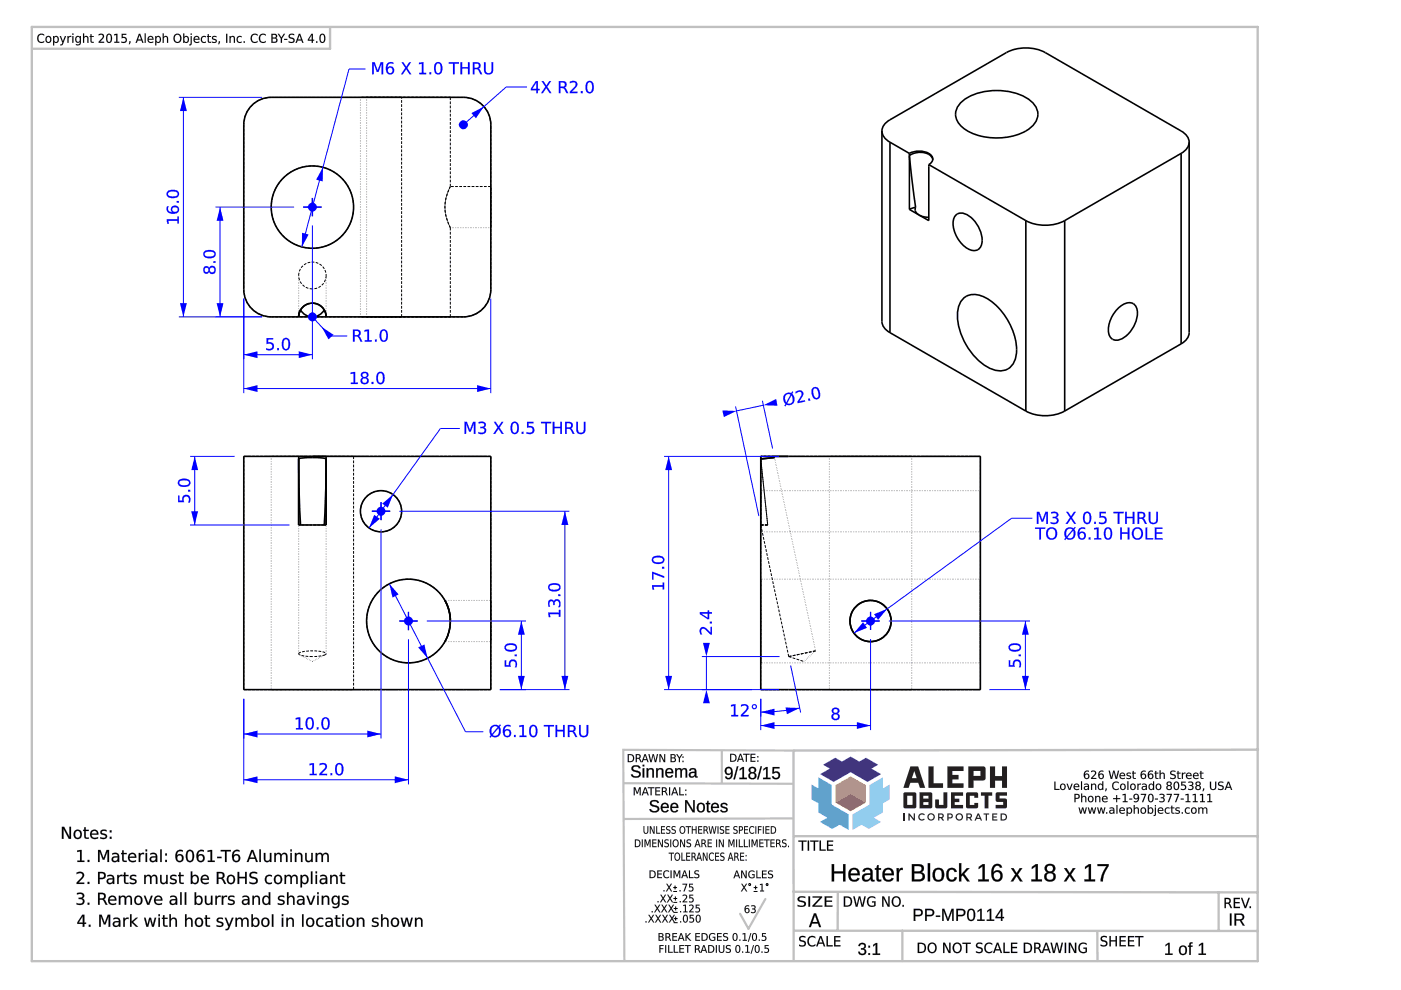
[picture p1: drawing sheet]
<svg xmlns="http://www.w3.org/2000/svg" width="297mm" height="210mm" viewBox="0 0 297 210" stroke-linecap="round" stroke-linejoin="round" font-family="sans-serif">
<g fill="none" stroke="#000" stroke-width=".21" stroke-dasharray=".6 .3" stroke-linecap="butt">
<path d="M51.7 26.5v34.9M57.5 20.6a5.8 5.8 0 0 0-5.8 5.9M76.4 20.6h8.7M77.7 20.6h17.8M85.1 20.6h-8.7M95.5 39.5v-18.9M95.5 20.6h-17.8M95.5 39.5a8.9 8.9 0 0 0 0 8.8M98.2 20.6h-40.7M104.1 26.5a5.8 5.8 0 0 0-5.9-5.9M104.1 39.5v8.8M104.1 39.5h-8.6"/>
<path d="M63.3 58.4a2.91 2.91 0 0 1 2.9-2.8 2.91 2.91 0 0 1 2.9 2.8M69.1 58.4a2.87 2.87 0 0 1-2.9 2.9M95.5 48.3a8.9 8.9 0 0 1 0-8.8M104.1 48.3v-8.8M51.7 61.4a5.8 5.8 0 0 0 5.8 5.8M57.5 67.2h40.7M63.7 65.7l-.4 1.5M65.6 64.3h.6M66.2 61.3a2.88 2.88 0 0 1-2.9-2.9M69.1 66.9l-.4-1.2M69.1 67.2l-.4-1.5M76.4 67.2h8.7"/>
<path d="M77.7 67.2h17.8M85.1 67.2h-8.7M85.1 67.2v-46.6M95.5 67.2h-17.8M95.5 67.2v-18.9M98.2 67.2a5.8 5.8 0 0 0 5.9-5.8M104.1 61.4v-34.9M57.5 96.8h-5.8M57.5 96.8h8.7M69.1 96.8h5.9M75 96.8h-17.5M98.2 96.8h-40.7"/>
<path d="M104.1 96.8h-5.9M161.3 96.8v.5M161.3 97.3v14M161.3 96.8h2.9M161.3 97.3l1.5 14M164.2 96.8h-2.9M164.2 96.8v.2M175.8 96.8h8.8M184.6 96.8h8.7M193.3 96.8h-17.5M202 96.8h-34.9M207.9 96.8h-5.9"/>
<path d="M63.7 111.3h-.4M66.2 111.3h-2.5M68.7 111.3h-2.5M69.1 111.3h-.4M161.3 108.4v-4.4M161.3 104v8.8M161.3 112.8v-4.4M161.3 111.3h1.5M161.3 111.3l5.9 27.9M162.8 111.3h-1.5M162.8 111.3l-1.5-14M207.9 108.4v-4.4"/>
<path d="M207.9 104v8.8M207.9 112.8v-4.4M63.3 138.6a4 4 0 0 1 2.9-.6l1.5 .1a1.76 1.76 0 0 1 1.4 .5M63.5 138.8l-.2-.2M66.2 139.2l-1.3-.1-1.4-.3M68.9 138.8l-1.3 .3-1.4 .1M69.1 138.6l-.2 .2M95.4 133v-.5M95.5 132.2v-.5M95.5 131.7a8.9 8.9 0 0 1-1.2 4.3M104.1 131.7v-4.4M104.1 127.3v8.7"/>
<path d="M104.1 136v-4.3M161.3 131.7v-8.9M161.3 122.8v17.7M167.2 139.2l5.7-1.2M167.2 139.2l3.2 1M172.9 138l-5.7 1.2M207.9 131.7v-8.9M207.9 122.8v17.7M51.7 146.2v-49.4M57.5 146.2h-5.8M57.5 146.2h17.5M75 146.2h-17.5"/>
<path d="M75 146.2v-49.4M98.2 146.2h-40.7M104.1 146.2h-5.9M104.1 146.2v-49.4M161.3 146.2v-49.4M161.3 140.5v-8.8M167.1 146.2h-5.8M175.8 146.2h8.8M184.6 146.2h8.7M193.3 146.2h-17.5M202 146.2h-34.9M207.9 146.2h-5.9"/>
<path d="M207.9 140.5v-8.8M207.9 146.2v-49.4"/>
<circle cx="66.2" cy="43.9" r="8.7"/>
<circle cx="80.8" cy="108.4" r="4.4"/>
<circle cx="86.6" cy="131.7" r="8.9"/>
</g>
<g fill="none" stroke="#000" stroke-width=".21" stroke-dasharray=".1 .3" stroke-linecap="butt">
<path d="M76.4 20.6v46.6M77.7 20.6v46.6M95.5 48.3h8.6M63.3 67.2v-8.8M69.1 67.2v-8.8M57.5 96.8v49.4M164.2 97l8.7 41M175.8 96.8v49.4M193.3 96.8v49.4M63.3 111.3v27.3M69.1 111.3v27.3M207.9 104h-46.6"/>
<path d="M207.9 112.8h-46.6M94.3 136h9.8M94.3 127.3h9.8M207.9 122.8h-46.6M66.2 140.2l-2.7-1.4M66.2 140.2l2.7-1.4M170.4 140.2l2.5-2.2M207.9 140.5h-46.6"/>
</g>
<g fill="none" stroke="#000" stroke-width=".34">
<path d="M53.4 22.3a5.8 5.8 0 0 1 4.1-1.7h40.7a5.8 5.8 0 0 1 5.9 5.9v34.9a5.8 5.8 0 0 1-5.9 5.8h-40.7a5.8 5.8 0 0 1-5.8-5.8v-34.9a5.8 5.8 0 0 1 1.7-4.2zM187 27.8v40.4a2.91 2.91 0 0 0 1.7 2.3M187 27.8a2.91 2.91 0 0 1 1.7-2.4l24.7-14.3a9.1 9.1 0 0 1 8.2 0l28.8 16.7a2.91 2.91 0 0 1 1.7 2.3M187 27.8a2.91 2.91 0 0 0 1.7 2.3M188.7 30.1l4.1 2.4M188.7 30.1v40.4M192.8 32.5a4.5 4.5 0 0 1 4.1 0M192.8 32.5v11.9M196.9 32.7a3.9 3.9 0 0 0-4.1 .4l1.3 10.9M196.9 32.7l.6 .5 .3 .6M196.9 32.5a1.25 1.25 0 0 1 .9 1.2 1.25 1.25 0 0 1-.9 1.2M196.9 32.5v.2"/>
<path d="M196.9 34.9l20.6 11.9M196.9 34.9v11.9l-4.1-2.4M204 21.5a12.8 12.8 0 0 1 14.6 0 3.5 3.5 0 0 1-.4 5.8 13.2 13.2 0 0 1-13.8 0 3.5 3.5 0 0 1-.4-5.8zM250.4 32.5l-24.7 14.3M250.4 32.5v40.4M252.1 30.1v40.4a2.91 2.91 0 0 1-1.7 2.4M252.1 30.1a2.91 2.91 0 0 1-1.7 2.4M194.1 44l-1.3 .4M194.1 44l-.1 .5a2.57 2.57 0 0 0 2.9 1.6M202.6 45.7a2.03 2.03 0 0 1 2.7 0 6.4 6.4 0 0 1 2.8 6.2 1.78 1.78 0 0 1-2.9 .8 6.2 6.2 0 0 1-2.9-6.5zM217.5 46.8v40.4M225.7 46.8a9.1 9.1 0 0 1-8.2 0"/>
<path d="M225.7 46.8v40.4M65.6 64.3a2.91 2.91 0 0 0-2.3 2.9M66.2 64.3a2.91 2.91 0 0 0-2.9 2.9M66.2 64.3a2.91 2.91 0 0 1 2.9 2.9M68.7 65.7a2.88 2.88 0 0 1-5 0l-.4 1.5M69.1 66.9v.3M69.1 67.2h.1M188.7 70.5l28.8 16.7M204.2 63.3a4 4 0 0 1 5.1 0 13.6 13.6 0 0 1 6.2 11.6 3.6 3.6 0 0 1-1.9 3.4 3.6 3.6 0 0 1-3.9-.3 13.6 13.6 0 0 1-6.7-11.6 4.7 4.7 0 0 1 1.2-3.1zM236.9 65.5a2.96 2.96 0 0 1 3.4-1.1 3.2 3.2 0 0 1 .5 3.9 5.6 5.6 0 0 1-4.1 3.8 1.84 1.84 0 0 1-1.7-2.2 6.9 6.9 0 0 1 1.9-4.4zM250.4 72.9l-24.7 14.3M63.3 96.8h-11.6v49.4h52.4v-49.4h-35"/>
<path d="M63.3 96.8h2.9M63.3 96.8v14.5h5.8v-14.5M66.2 96.8h2.9M66.2 97l-2 .1-.9 .2 .4 14M66.2 97l2.1 .1a.68 .68 0 0 1 .8 .3l-.4 13.9M66.2 96.8v.2M161.3 96.8h46.6v49.4h-46.6zM161.3 97.3l2.9-.3zM164.2 96.8h2.9M225.7 87.2a9.1 9.1 0 0 1-8.2 0M94.3 127.3l.3 .6a8.9 8.9 0 0 1 .9 3.8 8.9 8.9 0 0 0-1.2-4.4zM95.4 133l-.4 1.4-.7 1.6"/>
<path d="M95.5 132.2l-.1 .3M95.5 131.7h.1"/>
<circle cx="66.2" cy="43.9" r="8.7"/>
<circle cx="80.8" cy="108.4" r="4.4"/>
<circle cx="86.6" cy="131.7" r="8.9"/>
<circle cx="184.6" cy="131.7" r="4.4"/>
</g>
<g fill="#000">
<path d="M66.2 43.9v2zM66.2 43.9h2zM66.2 42v1.9zM64.3 43.9h1.9zM80.8 108.4v1.9zM80.8 108.4h1.9zM80.8 106.5v1.9zM78.8 108.4h2zM86.6 131.7v1.9zM86.6 131.7h1.9zM86.6 129.7v2zM84.7 131.7h1.9z"/>
<path d="M184.6 131.7v1.9zM184.6 131.7h1.9zM184.6 129.7v2zM182.6 131.7h2z"/>
</g>
<path d="M64.3 43.9h3.9M66.2 42v3.9M78.8 108.4h3.9M80.8 106.5v3.8M84.7 131.7h3.8M86.6 129.7v3.9M182.6 131.7h3.9M184.6 129.7v3.9" fill="none" stroke="#00f" stroke-width=".29"/>
<path d="M184.6 135.5v19.3M161.3 148.2v6.6M161.3 153.8h23.3" fill="none" stroke="#00f" stroke-width=".21"/>
<g fill="#00f">
<path d="M161.3 153.8l2.9-.7v1.5z"/>
<path d="M181.7 153.1l2.9 .7-2.9 .8z"/>
<path d="M176.6 151.9a.55 .55 0 0 0 1.1 0 .55 .55 0 0 0-1.1 0zM176.6 150.2a.78 .78 0 0 1 1-.1 .78 .78 0 0 1 .2 1l-.3 .2a.76 .76 0 0 1 .5 1 .76 .76 0 0 1-1.1 .4 .71 .71 0 0 1-.6-.7 .71 .71 0 0 1 .5-.7l-.4-.4v-.4zM176.7 150.7a.46 .46 0 0 0 .9 0 .46 .46 0 0 0-.9 0z"/>
<path d="M176.6 151.9a.5 .5 0 0 0 1 0 .5 .5 0 0 0-1 0zM176.6 151.9a.55 .55 0 0 1 1.1 0 .55 .55 0 0 1-1.1 0zM176.5 150.2a.8 .8 0 0 1 1.1-.1 .8 .8 0 0 1 .3 1l-.4 .2a.73 .73 0 0 1 .5 .9 .73 .73 0 0 1-.8 .5 .74 .74 0 0 1-.9-.5 .74 .74 0 0 1 .5-.9 .6 .6 0 0 1-.5-.5 .6 .6 0 0 1 .2-.6zM176.6 150.2a.59 .59 0 0 0-.2 .7 .59 .59 0 0 0 .5 .4 .74 .74 0 0 0-.6 1 .74 .74 0 0 0 1.1 .3 .69 .69 0 0 0 .6-.6 .69 .69 0 0 0-.6-.7 .66 .66 0 0 0 .5-.9 .66 .66 0 0 0-1-.3zM176.7 150.7a.45 .45 0 0 0 .9 0 .45 .45 0 0 0-.9 0zM176.7 150.8a.48 .48 0 0 1 .9 0 .48 .48 0 0 1-.9 0z"/>
</g>
<path d="M148.8 139.2h16.5M149.8 139.2v7M148.8 146.2h10.6" fill="none" stroke="#00f" stroke-width=".21"/>
<g fill="#00f">
<path d="M149.8 146.2l.7 2.9h-1.5z"/>
<path d="M149 136.3h1.5l-.7 2.9z"/>
<path d="M148.5 133.2a1.08 1.08 0 0 1 1.7 .5l.4 .4v-1.2h.3v1.6h-.3l-.5-.5a1.1 1.1 0 0 0-1.3-.6l-.2 .6 .3 .5h-.4l-.2-.7zM150.5 131.8h.4v.4h-.4zM148.7 130.1l1.4 .9v-.9zM148.4 129.8h1.7v-.4h.2v.4h.6v.3h-.6v1.2h-.3l-1.6-1.1z"/>
<path d="M148.5 133.2a1.17 1.17 0 0 1 1.7 .4l.4 .5v-1.2h.4l-.1 1.7a1.85 1.85 0 0 1-1.2-1 .58 .58 0 0 0-.9-.2 .58 .58 0 0 0 0 .9l.1 .2h-.4a1.41 1.41 0 0 1 0-1.3zM148.6 133.2l-.2 .4v.5l.1 .4h.4a.66 .66 0 0 1-.3-.8 .66 .66 0 0 1 .8-.4l1.2 1.2h.3v-1.6h-.3l.1 1.3-1.3-1.2h-.5zM150.5 131.8h.5v.4h-.5zM150.5 131.8v.4h.4v-.4zM148.7 130.1l1.4 .9v-.9zM148.6 130.1h1.5v.9zM148.4 129.8h1.7l-.1-.4h.4l-.1 .4h.7v.3h-.7l.1 1.2h-.4l-1.6-1.1zM148.4 129.8v.4l1.6 1.1h.3v-1.2h.6v-.3h-.6v-.4h-.2v.4z"/>
</g>
<path d="M161.3 148.2v3.7M167.6 141.1l2.1 10M169.5 150.1a39.7 39.7 0 0 1-8.2 .9" fill="none" stroke="#00f" stroke-width=".21"/>
<g fill="#00f">
<path d="M161.3 151l2.9-.7v1.4z"/>
<path d="M166.5 150l3 .1-2.6 1.3z"/>
<path d="M155 149.5l.9-.2v2.3h.6v.3h-1.5v-.3h.6v-2l-.6 .2zM157.1 149.5a.89 .89 0 0 1 1.2-.1 .89 .89 0 0 1 .3 1.1l-1.1 1.1h1.2v.3h-1.6v-.3l.5-.6a1.1 1.1 0 0 0 .6-1.3l-.5-.1-.6 .2zM159.6 149.8a.35 .35 0 0 0 .7 0 .35 .35 0 0 0-.7 0zM159.4 149.8a.55 .55 0 0 1 1.1 0 .55 .55 0 0 1-1.1 0z"/>
<path d="M155 149.4l1-.1-.1 2.3h.6v.3h-1.5v-.3h.6v-1.9l-.6 .1zM155 149.5v.3l.6-.2v2h-.6v.3h1.5v-.3h-.6v-2.3zM157.1 149.4a.91 .91 0 0 1 1.2-.1 .91 .91 0 0 1 .3 1.2l-1.1 1.1h1.2v.3h-1.6a1.85 1.85 0 0 1 .9-1.3 .58 .58 0 0 0 .2-.9 .58 .58 0 0 0-.9 0l-.2 .1zM157.1 149.5v.3a.66 .66 0 0 1 .8-.2 .66 .66 0 0 1 .4 .7l-1.2 1.3v.3h1.6v-.3h-1.2l.9-1a.82 .82 0 0 0 .1-1.1 .82 .82 0 0 0-1.2-.1zM159.6 149.8a.35 .35 0 0 0 .7 0 .35 .35 0 0 0-.7 0zM159.6 149.8a.35 .35 0 0 1 .7 0 .35 .35 0 0 1-.7 0zM159.4 149.8a.56 .56 0 0 1 1.1 0 .56 .56 0 0 1-1.1 0zM159.4 149.8a.55 .55 0 0 0 1.1 0 .55 .55 0 0 0-1.1 0z"/>
</g>
<path d="M188.5 131.7h29.9M217.4 131.7v14.5M209.8 146.2h8.6" fill="none" stroke="#00f" stroke-width=".21"/>
<g fill="#00f">
<path d="M216.7 143.3h1.4l-.7 2.9z"/>
<path d="M217.4 131.7l.7 2.9h-1.4z"/>
<path d="M183.6 131.7a.95 .95 0 0 1 1.9 0 .95 .95 0 0 1-1.9 0z"/>
<path d="M213.9 140h.3v1h.6a.91 .91 0 0 1 .9-1.2 .91 .91 0 0 1 .8 1.3l-.1 .4h-.4a.7 .7 0 0 0 .2-1 .7 .7 0 0 0-1-.2l-.2 .5 .2 .6h-1.3zM216 138.8h.4v.3h-.4zM214.2 137l-.1 .3a1.19 1.19 0 0 0 1.6 .4 .52 .52 0 0 0 .5-.6 .52 .52 0 0 0-.7-.3h-.9zM214 136.8a1.76 1.76 0 0 1 2.4 .2 1 1 0 0 1-1.2 1.2 .97 .97 0 0 1-1.1-.3 .97 .97 0 0 1-.1-1.1z"/>
<path d="M213.9 140h.3v1h.6a.93 .93 0 0 1 .9-1.2 .93 .93 0 0 1 .8 1.3l-.1 .4h-.4a.69 .69 0 0 0 .1-1 .69 .69 0 0 0-.9-.2l-.1 .5 .1 .6h-1.3zM213.9 140v1.4h1.3a.69 .69 0 0 1-.1-1 .69 .69 0 0 1 1-.1 .69 .69 0 0 1 0 1l-.1 .2h.4a.98 .98 0 0 0-.1-1.3 .98 .98 0 0 0-1.3-.1l-.2 .4v.6h-.6v-1.1zM216 138.8h.4v.3h-.4zM216 138.8v.3h.4v-.3zM214.2 137l-.1 .3a1.18 1.18 0 0 0 1.6 .4 .5 .5 0 0 0 .5-.6 .5 .5 0 0 0-.7-.3h-.9zM214.2 137a1.74 1.74 0 0 1 2 .1v.2a1.2 1.2 0 0 1-1.6 .5l-.5-.4zM214 136.8a1.77 1.77 0 0 1 2.5 .2 1.02 1.02 0 0 1-1.3 1.2 .99 .99 0 0 1-1.1-.3 .99 .99 0 0 1-.1-1.1zM214 136.8a.93 .93 0 0 0 .1 1.1 .93 .93 0 0 0 1.1 .2 .95 .95 0 0 0 1-.2 .95 .95 0 0 0 .1-1.1 1.9 1.9 0 0 0-2.3 0z"/>
</g>
<circle cx="184.6" cy="131.7" r=".48" fill="#00f"/>
<path d="M214.5 109.9l-33.5 24.3" fill="none" stroke="#00f" stroke-width=".21"/>
<g fill="#00f">
<path d="M185.3 130.2l2.8-1.1-1.9 2.3z"/>
<path d="M183 131.9l.8 1.2-2.8 1.1z"/>
</g>
<path d="M214.5 109.9h4.4" fill="none" stroke="#00f" stroke-width=".21"/>
<g fill="#00f">
<path d="M219.8 108.5h.6l.6 1.8 .7-1.8h.5v2.6h-.4v-2.3l-.6 1.8h-.4l-.6-1.8v2.3h-.4zM222.8 108.6a1.04 1.04 0 0 1 1.6 .5l-.1 .4-.4 .2a.75 .75 0 0 1 .5 1 .75 .75 0 0 1-1 .4l-.6-.1v-.3a.75 .75 0 0 0 .8 .1 .75 .75 0 0 0 .5-.7l-.3-.2h-.6v-.3h.3a.42 .42 0 0 0 .5-.4 .42 .42 0 0 0-.5-.4l-.7 .1zM226.1 108.5h.3l.7 1 .6-1h.4l-.8 1.3 .8 1.3h-.3l-.7-1.1-.8 1.1h-.3l.9-1.4zM230.2 108.9a1.73 1.73 0 0 0 .1 1.9l.2 .1a1.19 1.19 0 0 0 .5-1.7l-.3-.4zM230 108.6a.95 .95 0 0 1 1.1 .1 .95 .95 0 0 1 .3 1.1 .92 .92 0 0 1-.4 1.1 .92 .92 0 0 1-1.2-.1 2.05 2.05 0 0 1 .2-2.2zM232 110.6h.4v.5h-.4zM233.1 108.5h1.4v.3h-1.1v.6a.91 .91 0 0 1 1.3 .9 .91 .91 0 0 1-1.4 .8l-.3-.1v-.3a.7 .7 0 0 0 1 .1 .7 .7 0 0 0 .1-1l-.4-.1-.6 .1zM236.1 108.5h2.1v.3h-.9v2.3h-.3v-2.3h-.9zM238.6 108.5h.3v1.1h1.3v-1.1h.3v2.6h-.3v-1.2h-1.3v1.2h-.3zM241.2 108.5h.8a.71 .71 0 0 1 .8 .5 .71 .71 0 0 1-.4 .9l.8 1.2h-.4l-.5-.9-.4-.2h-.4v1.1h-.3zM241.5 108.8v.9h.5a.45 .45 0 0 0 .5-.4 .45 .45 0 0 0-.5-.5zM243.5 108.5h.4v1.6a.64 .64 0 0 0 .6 .7 .64 .64 0 0 0 .7-.7v-1.6h.3v1.6a.97 .97 0 0 1-1 1 .97 .97 0 0 1-1-1z"/>
<path d="M219.8 108.5h.6l.6 1.8 .6-1.8h.6v2.6h-.4v-2.3l-.6 1.8h-.4l-.6-1.8v2.3h-.4zM219.8 108.5v2.6h.4v-2.4l.6 1.9h.4l.7-1.9-.1 2.4h.4v-2.6h-.5l-.7 1.8-.6-1.8zM222.8 108.6a1.05 1.05 0 0 1 1.6 .5l-.1 .4-.4 .2a.69 .69 0 0 1 .6 .6 .69 .69 0 0 1-.5 .8h-.6l-.6-.1v-.3a.74 .74 0 0 0 .8 .1 .74 .74 0 0 0 .4-.7l-.2-.2h-.6v-.3h.3a.4 .4 0 0 0 .5-.4 .4 .4 0 0 0-.5-.4l-.7 .1zM222.8 108.6v.3a.87 .87 0 0 1 1.3 .3 .61 .61 0 0 1-.9 .4v.3a.58 .58 0 0 1 .9 .4 .58 .58 0 0 1-.8 .5l-.5-.1v.3a1.1 1.1 0 0 0 1.6-.7l-.1-.4-.5-.2a.65 .65 0 0 0 .5-.9 .65 .65 0 0 0-.9-.3zM226 108.5h.5l.6 1 .6-1h.4l-.8 1.3 .9 1.3h-.4l-.7-1.1-.8 1.1h-.4l1-1.4zM226.1 108.5l.8 1.2-.9 1.4h.3l.8-1.1 .7 1.1h.3l-.9-1.3 .9-1.3h-.4l-.6 1-.7-1zM230.2 108.9a1.73 1.73 0 0 0 .1 1.9h.2a1.17 1.17 0 0 0 .5-1.6l-.3-.4zM230.2 108.9l.3-.2a1.2 1.2 0 0 1 .5 1.7 .54 .54 0 0 1-.7 .5 .54 .54 0 0 1-.3-.8v-.9zM230 108.6a.96 .96 0 0 1 1.1 .1 .96 .96 0 0 1 .3 1.1 .94 .94 0 0 1-.4 1.2 .94 .94 0 0 1-1.2-.2 2.06 2.06 0 0 1 .2-2.2zM230 108.6a1.74 1.74 0 0 0 .2 2.5 .99 .99 0 0 0 1.2-1.3 .95 .95 0 0 0-.3-1 .95 .95 0 0 0-1.1-.2zM232 110.6h.4v.5h-.4zM232 110.6v.5h.4v-.5zM233.1 108.5h1.4v.3h-1.1v.6a.93 .93 0 0 1 1.3 .9 .93 .93 0 0 1-1.4 .8l-.3-.1v-.3a.69 .69 0 0 0 1 .1 .69 .69 0 0 0 .1-.9l-.4-.2-.6 .1zM233.1 108.5v1.3a.69 .69 0 0 1 1-.1 .69 .69 0 0 1 0 1 .69 .69 0 0 1-.9 .1l-.2-.1v.3a.98 .98 0 0 0 1.3-.1 .98 .98 0 0 0 .1-1.3l-.4-.2-.6 .1v-.7h1.1v-.3zM236.1 108.5h2.1v.3h-.9v2.3h-.3v-2.3h-.9zM236.1 108.5v.3h.9v2.3h.3v-2.3h.9v-.3zM238.5 108.5h.4v1.1h1.3l-.1-1.1h.4v2.6h-.4v-1.2h-1.2v1.2h-.4zM238.6 108.5v2.6h.3v-1.3h1.3v1.3h.3v-2.6h-.3v1.1h-1.3v-1.1zM241.2 108.5h.8a.73 .73 0 0 1 .8 .5 .73 .73 0 0 1-.4 .9l.3 .3 .5 .9h-.4l-.6-1-.7-.1v1.1h-.3zM241.2 108.5v2.6h.3v-1.1l.7 .1 .6 1h.4l-.5-.9-.4-.3a.69 .69 0 0 0 .5-.9 .69 .69 0 0 0-.8-.5zM241.5 108.8v.9h.5a.44 .44 0 0 0 .4-.4 .44 .44 0 0 0-.4-.5zM241.5 108.8a.76 .76 0 0 1 .9 .3l.1 .2a.44 .44 0 0 1-.5 .4h-.5zM243.5 108.5h.4v1.6a.62 .62 0 0 0 .6 .7 .62 .62 0 0 0 .6-.7v-1.6h.4v1.6a.99 .99 0 0 1-1 1 .99 .99 0 0 1-1-1zM243.5 108.5l.1 1.6a.96 .96 0 0 0 .9 1 .96 .96 0 0 0 1-1v-1.6h-.3v1.6a.66 .66 0 0 1-.7 .8 .66 .66 0 0 1-.6-.8v-1.6z"/>
<path d="M219.5 111.8h2.1v.3h-.9v2.3h-.3v-2.3h-.9zM222.4 112.4a1.01 1.01 0 0 0-.2 1.2 1.01 1.01 0 0 0 1.2 .4 1.02 1.02 0 0 0 .4-1.3 1.02 1.02 0 0 0-1.3-.5zM222.1 112.2a1.24 1.24 0 0 1 1.7 .1 1.24 1.24 0 0 1 0 1.7 1.24 1.24 0 0 1-1.7 .1 1.6 1.6 0 0 1 0-1.9zM227.5 112.5l-1.2 1.4a.89 .89 0 0 0 1.2 0 .89 .89 0 0 0 .1-1.1zM226.2 112.4l-.2 .7 .2 .6 1.2-1.4-.6-.2zM226 112.2l.8-.4 .8 .3 .3-.4 .1 .2-.2 .3a1.3 1.3 0 0 1 0 1.7 1.3 1.3 0 0 1-1.7 .3l-.3 .3-.2-.1 .3-.4a1.61 1.61 0 0 1 .1-1.8zM228.8 113.5a.6 .6 0 0 0 1.2 0 .6 .6 0 0 0-1.2 0zM228.8 112.2l.7-.4 .6 .1v.3a.8 .8 0 0 0-.9 0 .8 .8 0 0 0-.4 .8 .85 .85 0 0 1 1.3 .2 .85 .85 0 0 1-.5 1.3 .85 .85 0 0 1-1.1-.8v-.9zM230.8 114h.4v.4h-.4zM232 112l.9-.2v2.3h.6v.3h-1.5v-.3h.6v-1.9l-.6 .1zM234.6 112.2a1.73 1.73 0 0 0 .2 1.9l.1 .1a1.19 1.19 0 0 0 .5-1.7l-.3-.4zM234.4 111.9a.95 .95 0 0 1 1.1 .1 .95 .95 0 0 1 .3 1.1 .92 .92 0 0 1-.3 1.2 .92 .92 0 0 1-1.2-.2 2.05 2.05 0 0 1 .1-2.2zM237.5 111.8h.4v1.1h1.2v-1.1h.3v2.6h-.3v-1.2h-1.2v1.2h-.4zM240.6 112.4a1.01 1.01 0 0 0-.2 1.2 1.01 1.01 0 0 0 1.2 .4 1.02 1.02 0 0 0 .4-1.3 1.02 1.02 0 0 0-1.3-.5zM240.3 112.2a1.24 1.24 0 0 1 1.7 .1 1.24 1.24 0 0 1 0 1.7 1.24 1.24 0 0 1-1.7 .1 1.6 1.6 0 0 1 0-1.9zM242.9 111.8h.3v2.3h1.3v.3h-1.6zM244.8 111.8h1.7v.3h-1.3v.8h1.2v.3h-1.2v.9h1.3v.3h-1.7z"/>
<path d="M219.4 111.8h2.2v.4l-.9-.1v2.3h-.4l.1-2.3-1 .1zM219.5 111.8v.3h.9v2.3h.3v-2.3h.9v-.3zM222.4 112.4a.99 .99 0 0 0-.2 1.2 .99 .99 0 0 0 1.2 .4 1 1 0 0 0 .4-1.3 1 1 0 0 0-1.3-.5zM222.4 112.3a.9 .9 0 0 1 1.1 0 .9 .9 0 0 1 .3 1.1 .84 .84 0 0 1-1 .8 .84 .84 0 0 1-.7-1.1zM222.1 112.1a1.26 1.26 0 0 1 1.7 .2 1.26 1.26 0 0 1 0 1.7 1.26 1.26 0 0 1-1.7 .1 1.62 1.62 0 0 1 0-2zM222.1 112.2a1.25 1.25 0 0 0 0 1.8 1.25 1.25 0 0 0 1.8-.1 1.26 1.26 0 0 0-.1-1.7 1.26 1.26 0 0 0-1.7 0zM227.5 112.5l-1.2 1.4a.85 .85 0 0 0 1.1 .1 .85 .85 0 0 0 .2-1.1zM227.5 112.5a.98 .98 0 0 1 0 1.2 .98 .98 0 0 1-1.2 .2zM226.3 112.4a1.57 1.57 0 0 0-.1 1.3l1.2-1.4a.79 .79 0 0 0-1.1 .1zM226.2 112.3a.75 .75 0 0 1 1.2 0l-1.2 1.5a1.47 1.47 0 0 1 0-1.5zM226 112.1a1.22 1.22 0 0 1 1.6-.1l.3-.3 .2 .2-.3 .3a1.3 1.3 0 0 1 0 1.7 1.3 1.3 0 0 1-1.7 .3l-.3 .3-.2-.1 .3-.4a1.63 1.63 0 0 1 .1-1.9zM226 112.2a1.62 1.62 0 0 0-.1 1.8l-.3 .4 .2 .1 .3-.3a1.29 1.29 0 0 0 1.7-.3 1.29 1.29 0 0 0-.1-1.7l.3-.3-.1-.2-.3 .4a1.23 1.23 0 0 0-1.6 .1zM228.9 113.5a.53 .53 0 0 0 1 0 .53 .53 0 0 0-1 0zM228.8 113.5a.57 .57 0 0 1 1.1 0 .57 .57 0 0 1-1.1 0zM228.7 112.1a1.15 1.15 0 0 1 1.4-.2v.3a.8 .8 0 0 0-.9 0 .8 .8 0 0 0-.4 .8 .77 .77 0 0 1 1.2-.1 .91 .91 0 0 1-.4 1.5 .91 .91 0 0 1-1.1-1v-.8zM228.8 112.2a1.6 1.6 0 0 0 .3 2.2 .84 .84 0 0 0 1.1-.4 .84 .84 0 0 0-.3-1.1 .84 .84 0 0 0-1.1 .2 .81 .81 0 0 1 .3-.9 .81 .81 0 0 1 1 0v-.3l-.6-.1zM230.8 113.9h.4v.5h-.4zM230.8 114v.4h.4v-.4zM231.9 112l1-.2v2.3h.6v.3h-1.5v-.3h.6v-1.9l-.7 .1zM232 112v.3l.6-.2v2h-.6v.3h1.5v-.3h-.6v-2.3zM234.6 112.2a1.73 1.73 0 0 0 .2 1.9h.1a1.17 1.17 0 0 0 .5-1.6l-.3-.4zM234.6 112.2l.3-.1a1.2 1.2 0 0 1 .5 1.6 .54 .54 0 0 1-.7 .5 .54 .54 0 0 1-.3-.8v-.9zM234.4 111.9a.96 .96 0 0 1 1.2 .1 .96 .96 0 0 1 .2 1.1 .94 .94 0 0 1-.3 1.2 .94 .94 0 0 1-1.2-.2 2.06 2.06 0 0 1 .1-2.2zM234.5 112a1.74 1.74 0 0 0 .2 2.4 .99 .99 0 0 0 1.1-1.3 .95 .95 0 0 0-.3-1 .95 .95 0 0 0-1-.1zM237.5 111.8h.4v1.1h1.2v-1.1h.4v2.6h-.4v-1.2h-1.2v1.2h-.4zM237.5 111.8v2.6h.4l-.1-1.2h1.3v1.2h.3v-2.6h-.3v1.1h-1.3l.1-1.1zM240.6 112.4a.99 .99 0 0 0-.2 1.2 .99 .99 0 0 0 1.2 .4 1 1 0 0 0 .4-1.3 1 1 0 0 0-1.3-.5zM240.6 112.3a.9 .9 0 0 1 1.1 0 .9 .9 0 0 1 .3 1.1 .84 .84 0 0 1-1 .8 .84 .84 0 0 1-.7-1.1zM240.3 112.1a1.26 1.26 0 0 1 1.7 .2 1.26 1.26 0 0 1 0 1.7 1.26 1.26 0 0 1-1.7 .1 1.62 1.62 0 0 1 0-2zM240.3 112.2a1.25 1.25 0 0 0 0 1.8 1.25 1.25 0 0 0 1.8-.1 1.26 1.26 0 0 0-.1-1.7 1.26 1.26 0 0 0-1.7 0zM242.9 111.8h.3v2.3h1.3v.3h-1.6zM242.9 111.8v2.6h1.6v-.3h-1.3v-2.3zM244.8 111.8h1.7v.4l-1.3-.1v.8h1.2v.3h-1.2v.9h1.3v.3h-1.7zM244.8 111.8v2.6h1.7v-.3h-1.3v-.9h1.2v-.3h-1.2v-.8h1.3v-.3z"/>
</g>
<path d="M140.8 96.8h24.4M141.8 96.8v49.4M140.8 146.2h24.4" fill="none" stroke="#00f" stroke-width=".21"/>
<g fill="#00f">
<path d="M141 143.3h1.5l-.7 2.9z"/>
<path d="M141.8 96.8l.7 2.9h-1.5z"/>
<path d="M138.3 124.1h2.2v-.6h.3v1.5h-.3v-.6h-1.9l.1 .6h-.3zM138.3 121.2l2.5 1v.3l-2.3-.8v1.2h-.2zM140.4 120.2h.4v.4h-.4zM138.6 118.4l-.1 .3a1.19 1.19 0 0 0 1.6 .5 .52 .52 0 0 0 .5-.7 .52 .52 0 0 0-.8-.3h-.9zM138.4 118.2a1.76 1.76 0 0 1 2.4 .2 1 1 0 0 1-1.3 1.2 .97 .97 0 0 1-1-.3 .97 .97 0 0 1-.1-1.1z"/>
<path d="M138.2 124l2.3 .1v-.6h.3v1.5h-.3v-.6h-1.9l.1 .6h-.3zM138.3 124.1l.1 .9h.3l-.2-.6h2v.6h.3v-1.5h-.3v.6zM138.2 121.2l2.6 1v.4l-2.3-.9 .1 1.2h-.4zM138.3 121.2v1.7h.2v-1.3l2.3 .9v-.3zM140.3 120.2h.5v.4h-.5zM140.4 120.2v.4h.4v-.4zM138.6 118.4l-.1 .3a1.18 1.18 0 0 0 1.6 .5 .5 .5 0 0 0 .4-.7 .5 .5 0 0 0-.7-.3h-.8zM138.6 118.4a1.74 1.74 0 0 1 2 .1v.2a1.2 1.2 0 0 1-1.7 .5l-.4-.3zM138.3 118.2a1.77 1.77 0 0 1 2.5 .2 1.02 1.02 0 0 1-1.3 1.2 .99 .99 0 0 1-1-.3 .99 .99 0 0 1-.2-1.1zM138.4 118.2a.93 .93 0 0 0 .1 1.1 .93 .93 0 0 0 1 .3 .95 .95 0 0 0 1.1-.3 .95 .95 0 0 0 .1-1.1 1.9 1.9 0 0 0-2.3 0z"/>
</g>
<path d="M90.5 131.7h21M110.5 131.7v14.5M106 146.2h5.5" fill="none" stroke="#00f" stroke-width=".21"/>
<g fill="#00f">
<path d="M109.8 143.3h1.5l-.8 2.9z"/>
<path d="M110.5 131.7l.8 2.9h-1.5z"/>
<path d="M107 140h.3v1h.6a.91 .91 0 0 1 .9-1.2 .91 .91 0 0 1 .8 1.3l-.1 .4h-.3a.7 .7 0 0 0 .1-1 .7 .7 0 0 0-1-.2l-.1 .5 .1 .6h-1.3zM109.1 138.8h.5v.3h-.5zM107.4 137l-.2 .3a1.19 1.19 0 0 0 1.7 .4 .52 .52 0 0 0 .4-.6 .52 .52 0 0 0-.7-.3h-.9zM107.1 136.8a1.76 1.76 0 0 1 2.5 .2 1 1 0 0 1-1.3 1.2 .97 .97 0 0 1-1-.3 .97 .97 0 0 1-.2-1.1z"/>
<path d="M107 140h.3v1h.6a.93 .93 0 0 1 .9-1.2 .93 .93 0 0 1 .8 1.3l-.1 .4h-.4a.69 .69 0 0 0 .2-1 .69 .69 0 0 0-1-.2l-.1 .5 .1 .6h-1.3zM107 140v1.4h1.3a.69 .69 0 0 1-.1-1 .69 .69 0 0 1 1-.1 .69 .69 0 0 1 .1 1l-.1 .2h.3a.98 .98 0 0 0-.1-1.3 .98 .98 0 0 0-1.3-.1l-.2 .4 .1 .6h-.7v-1.1zM109.1 138.8h.5v.3h-.5zM109.1 138.8v.3h.5v-.3zM107.4 137l-.1 .3a1.18 1.18 0 0 0 1.6 .4 .5 .5 0 0 0 .4-.6 .5 .5 0 0 0-.7-.3h-.9zM107.4 137a1.74 1.74 0 0 1 1.9 .1l.1 .2a1.2 1.2 0 0 1-1.7 .5l-.4-.4zM107.1 136.8a1.77 1.77 0 0 1 2.5 .2 1.02 1.02 0 0 1-1.3 1.2 .99 .99 0 0 1-1.1-.3 .99 .99 0 0 1-.1-1.1zM107.1 136.8a.93 .93 0 0 0 .1 1.1 .93 .93 0 0 0 1.1 .2 .95 .95 0 0 0 1-.2 .95 .95 0 0 0 .2-1.1 1.9 1.9 0 0 0-2.4 0z"/>
</g>
<path d="M84.7 108.4h36M119.8 108.4v37.8M106 146.2h14.7" fill="none" stroke="#00f" stroke-width=".21"/>
<g fill="#00f">
<path d="M119.8 108.4l.7 2.9h-1.5z"/>
<path d="M119 143.3h1.5l-.7 2.9z"/>
<path d="M116.3 129.9h2.2v-.6h.3v1.5h-.3v-.6h-1.9l.1 .6h-.3zM116.4 127.3l.3-.2h.4l.3 .5a.75 .75 0 0 1 1-.5 .75 .75 0 0 1 .4 .9l-.1 .7h-.3a.75 .75 0 0 0 .2-.8 .75 .75 0 0 0-.7-.5l-.3 .3v.6h-.3v-.3a.42 .42 0 0 0-.4-.6 .42 .42 0 0 0-.4 .6l.1 .6h-.3l-.1-.7zM118.4 126h.4v.4h-.4zM116.6 124.2l-.1 .3a1.19 1.19 0 0 0 1.6 .5 .52 .52 0 0 0 .5-.7 .52 .52 0 0 0-.8-.3h-.9zM116.4 124a1.76 1.76 0 0 1 2.4 .3 1 1 0 0 1-1.3 1.1 .97 .97 0 0 1-1-.3 .97 .97 0 0 1-.1-1.1z"/>
<path d="M116.2 129.9h2.3v-.6h.3v1.5h-.3v-.6h-1.9l.1 .7h-.3zM116.3 129.9l.1 .9h.3l-.2-.6h2v.6h.3v-1.5h-.3v.6zM116.4 127.3a.58 .58 0 0 1 .6-.2 .58 .58 0 0 1 .4 .5 .69 .69 0 0 1 .7-.6 .69 .69 0 0 1 .7 .5l.1 .5-.2 .7h-.3a.74 .74 0 0 0 .1-.8 .74 .74 0 0 0-.6-.5l-.3 .3v.6h-.3v-.3a.4 .4 0 0 0-.4-.5 .4 .4 0 0 0-.4 .5l.1 .7h-.3l-.1-.8zM116.4 127.3l-.2 1 .1 .3h.3a.87 .87 0 0 1 .3-1.2 .61 .61 0 0 1 .4 .9h.3a.58 .58 0 0 1 .4-.9 .58 .58 0 0 1 .6 .8l-.2 .5h.3a1.1 1.1 0 0 0-.6-1.6l-.4 .1-.3 .4a.57 .57 0 0 0-.4-.5 .57 .57 0 0 0-.6 .2zM118.3 126h.5v.4h-.5zM118.4 126v.4h.4v-.4zM116.6 124.2l-.1 .3a1.18 1.18 0 0 0 1.6 .5 .5 .5 0 0 0 .4-.7 .5 .5 0 0 0-.7-.3l-.9 .1zM116.6 124.2a1.74 1.74 0 0 1 2 .2v.1a1.2 1.2 0 0 1-1.7 .5l-.4-.3zM116.3 124a1.77 1.77 0 0 1 2.5 .3 1.02 1.02 0 0 1-1.3 1.1 .99 .99 0 0 1-1-.3 .99 .99 0 0 1-.2-1.1zM116.4 124.1a.93 .93 0 0 0 .1 1 .93 .93 0 0 0 1 .3 .95 .95 0 0 0 1.1-.3 .95 .95 0 0 0 .1-1 1.9 1.9 0 0 0-2.3 0z"/>
</g>
<path d="M86.6 135.5v30.8M51.7 148.2v18.1M51.7 165.3h34.9" fill="none" stroke="#00f" stroke-width=".21"/>
<g fill="#00f">
<path d="M51.7 165.3l2.9-.7v1.5z"/>
<path d="M83.7 164.6l2.9 .7-2.9 .8z"/>
<path d="M65.6 161.9l1-.1v2.3h.5v.3h-1.4v-.3h.5v-2l-.6 .2zM67.7 161.9a.89 .89 0 0 1 1.2-.1 .89 .89 0 0 1 .3 1.1l-1.1 1.2h1.2v.3h-1.6v-.3l.6-.6a1.1 1.1 0 0 0 .5-1.3l-.5-.1-.6 .2zM70.1 163.9h.3v.5h-.3zM71.6 162.2a1.73 1.73 0 0 0 .2 1.9h.1a1.19 1.19 0 0 0 .5-1.6l-.3-.4zM71.4 161.9a.95 .95 0 0 1 1.1 .1 .95 .95 0 0 1 .3 1.1 .92 .92 0 0 1-.3 1.1 .92 .92 0 0 1-1.2-.1 2.05 2.05 0 0 1 .1-2.2z"/>
<path d="M65.6 161.9l1-.1v2.3h.5v.3h-1.5v-.3h.6v-2l-.6 .2zM65.6 161.9v.4l.6-.2v2h-.5v.3h1.4v-.3h-.5v-2.3zM67.7 161.9a.91 .91 0 0 1 1.2-.1 .91 .91 0 0 1 .3 1.2l-1.1 1.1h1.3v.3h-1.7a1.85 1.85 0 0 1 1-1.3 .58 .58 0 0 0 .1-.9 .58 .58 0 0 0-.9 0l-.2 .1zM67.7 161.9v.4a.66 .66 0 0 1 .8-.2 .66 .66 0 0 1 .4 .7l-1.2 1.3v.3h1.6v-.3h-1.2l.9-1a.82 .82 0 0 0 .1-1.1 .82 .82 0 0 0-1.2-.1zM70.1 163.9h.4v.5h-.4zM70.1 163.9v.5h.3v-.5zM71.6 162.2a1.73 1.73 0 0 0 .2 1.9h.1a1.17 1.17 0 0 0 .5-1.6l-.3-.4zM71.6 162.1l.3-.1a1.2 1.2 0 0 1 .5 1.7 .54 .54 0 0 1-.6 .4 .54 .54 0 0 1-.4-.7v-.9zM71.4 161.9a.96 .96 0 0 1 1.2 .1 .96 .96 0 0 1 .2 1.1 .94 .94 0 0 1-.3 1.2 .94 .94 0 0 1-1.2-.2 2.06 2.06 0 0 1 .1-2.2zM71.5 161.9a1.74 1.74 0 0 0 .2 2.5 .99 .99 0 0 0 1.1-1.3 .95 .95 0 0 0-.3-1 .95 .95 0 0 0-1-.2z"/>
</g>
<path d="M80.8 112.2v44.4M51.7 148.2v8.4M51.7 155.6h29.1" fill="none" stroke="#00f" stroke-width=".21"/>
<g fill="#00f">
<path d="M51.7 155.6l2.9-.7v1.5z"/>
<path d="M77.9 154.9l2.9 .7-2.9 .8z"/>
<path d="M85.7 131.7a.95 .95 0 0 1 1.9 0 .95 .95 0 0 1-1.9 0z"/>
<path d="M62.7 152.2l1-.1v2.3h.5v.3h-1.4v-.3h.5v-2l-.6 .1zM65.4 152.5a1.73 1.73 0 0 0 .1 1.9h.2a1.19 1.19 0 0 0 .4-1.6l-.3-.4zM65.2 152.2a.95 .95 0 0 1 1.1 .1 .95 .95 0 0 1 .2 1.1 .92 .92 0 0 1-.3 1.1 .92 .92 0 0 1-1.2-.1 2.05 2.05 0 0 1 .2-2.2zM67.2 154.2h.3v.5h-.3zM68.7 152.5a1.73 1.73 0 0 0 .2 1.9h.1a1.19 1.19 0 0 0 .5-1.6l-.3-.4zM68.5 152.2a.95 .95 0 0 1 1.1 .1 .95 .95 0 0 1 .3 1.1 .92 .92 0 0 1-.4 1.1 .92 .92 0 0 1-1.1-.1 2.05 2.05 0 0 1 .1-2.2z"/>
<path d="M62.7 152.2l1-.1v2.3h.5v.3h-1.5v-.3h.6v-2l-.6 .2zM62.7 152.2v.3l.6-.1v2h-.5v.3h1.4v-.3h-.6l.1-2.3zM65.4 152.5a1.73 1.73 0 0 0 .1 1.9h.2a1.17 1.17 0 0 0 .4-1.6l-.3-.4zM65.4 152.4l.3-.1a1.2 1.2 0 0 1 .5 1.7 .54 .54 0 0 1-.7 .4 .54 .54 0 0 1-.4-.7l.1-.9zM65.2 152.2a.96 .96 0 0 1 1.1 .1 .96 .96 0 0 1 .3 1.1 .94 .94 0 0 1-.4 1.1 .94 .94 0 0 1-1.2-.1 2.06 2.06 0 0 1 .2-2.2zM65.2 152.2a1.74 1.74 0 0 0 .2 2.5 .99 .99 0 0 0 1.1-1.3 .95 .95 0 0 0-.2-1 .95 .95 0 0 0-1.1-.2zM67.1 154.2h.4v.5h-.4zM67.2 154.2v.5h.3v-.5zM68.7 152.5a1.73 1.73 0 0 0 .2 1.9h.1a1.17 1.17 0 0 0 .5-1.6l-.3-.4zM68.7 152.4l.3-.1a1.2 1.2 0 0 1 .5 1.7 .54 .54 0 0 1-.7 .4 .54 .54 0 0 1-.3-.7v-.9zM68.5 152.2a.96 .96 0 0 1 1.1 .1 .96 .96 0 0 1 .3 1.1 .94 .94 0 0 1-.3 1.1 .94 .94 0 0 1-1.2-.1 2.06 2.06 0 0 1 .1-2.2zM68.5 152.2a1.74 1.74 0 0 0 .3 2.5 .99 .99 0 0 0 1.1-1.3 .95 .95 0 0 0-.3-1 .95 .95 0 0 0-1.1-.2z"/>
</g>
<circle cx="86.6" cy="131.7" r=".48" fill="#00f"/>
<path d="M82.5 123.8l16.2 31.4" fill="none" stroke="#00f" stroke-width=".21"/>
<g fill="#00f">
<path d="M88.7 137.3l1.3-.7 .7 3z"/>
<path d="M82.5 123.8l2 2.2-1.3 .7z"/>
</g>
<path d="M98.7 155.2h3.8" fill="none" stroke="#00f" stroke-width=".21"/>
<g fill="#00f">
<path d="M79.9 108.4a.95 .95 0 0 1 1.9 0 .95 .95 0 0 1-1.9 0z"/>
<path d="M105.7 154.4l-1.3 1.4a.89 .89 0 0 0 1.2 0 .89 .89 0 0 0 .2-1.2zM104.4 154.2l-.2 .8 .1 .6 1.2-1.4-.5-.2zM104.1 154l.9-.3 .7 .2 .3-.3 .2 .2-.3 .3a1.3 1.3 0 0 1 0 1.7 1.3 1.3 0 0 1-1.7 .3l-.2 .3-.2-.2 .3-.3a1.61 1.61 0 0 1 0-1.9zM107 155.4a.55 .55 0 0 0 1.1 0 .55 .55 0 0 0-1.1 0zM106.9 154l.8-.3 .5 .1v.3a.8 .8 0 0 0-.9 0 .8 .8 0 0 0-.3 .8 .85 .85 0 0 1 1.3 .2 .85 .85 0 0 1-.5 1.2 .85 .85 0 0 1-1.1-.7l-.1-.9zM109 155.8h.3v.5h-.3zM110.1 153.8l1-.1v2.3h.5v.3h-1.4v-.3h.5v-2l-.6 .2zM112.8 154.1a1.73 1.73 0 0 0 .1 1.9h.2a1.19 1.19 0 0 0 .4-1.6l-.3-.4zM112.6 153.8a.95 .95 0 0 1 1.1 .1 .95 .95 0 0 1 .3 1.1 .92 .92 0 0 1-.4 1.1 .92 .92 0 0 1-1.2-.1 2.05 2.05 0 0 1 .2-2.2zM115.3 153.7h2.2v.3h-.9v2.3h-.4v-2.3h-.9zM117.8 153.7h.3v1.1h1.3v-1.1h.3v2.6h-.3v-1.2h-1.3v1.2h-.3zM120.4 153.7h.8a.71 .71 0 0 1 .8 .5 .71 .71 0 0 1-.4 .9l.8 1.2h-.4l-.4-.9-.5-.2h-.4v1.1h-.3zM120.7 154v.9h.5a.45 .45 0 0 0 .5-.4 .45 .45 0 0 0-.5-.5zM122.8 153.7h.3v1.6a.64 .64 0 0 0 .6 .7 .64 .64 0 0 0 .7-.7v-1.6h.3v1.6a.97 .97 0 0 1-1 1 .97 .97 0 0 1-.9-1z"/>
<path d="M105.7 154.4l-1.3 1.4a.85 .85 0 0 0 1.1 0 .85 .85 0 0 0 .3-1zM105.7 154.3a.98 .98 0 0 1 0 1.3 .98 .98 0 0 1-1.3 .2zM104.4 154.2a1.57 1.57 0 0 0-.1 1.4l1.2-1.4a.79 .79 0 0 0-1.1 0zM104.4 154.2a.75 .75 0 0 1 1.1 0l-1.2 1.5a1.47 1.47 0 0 1 .1-1.5zM104.1 154a1.22 1.22 0 0 1 1.6-.1l.3-.3 .2 .2-.3 .3a1.3 1.3 0 0 1 0 1.7 1.3 1.3 0 0 1-1.7 .3l-.2 .3-.2-.2 .3-.3a1.63 1.63 0 0 1 0-1.9zM104.1 154a1.62 1.62 0 0 0 0 1.9l-.3 .3 .2 .2 .2-.4a1.29 1.29 0 0 0 1.7-.2 1.29 1.29 0 0 0 0-1.7l.3-.3-.2-.2-.2 .3a1.23 1.23 0 0 0-1.7 .1zM107 155.4a.55 .55 0 0 0 1.1 0 .55 .55 0 0 0-1.1 0zM106.9 155.4a.6 .6 0 0 1 1.2 0 .6 .6 0 0 1-1.2 0zM106.9 154a1.15 1.15 0 0 1 1.3-.2v.3a.8 .8 0 0 0-.8 0 .8 .8 0 0 0-.4 .8 .77 .77 0 0 1 1.2-.1 .91 .91 0 0 1-.4 1.5 .91 .91 0 0 1-1.2-1l.1-.9zM106.9 154a1.6 1.6 0 0 0 .4 2.3 .84 .84 0 0 0 1-.4 .84 .84 0 0 0-.2-1.1 .84 .84 0 0 0-1.2 .2 .81 .81 0 0 1 .4-.9 .81 .81 0 0 1 .9 0v-.3l-.5-.1zM109 155.8h.4v.5h-.4zM109 155.8v.5h.3v-.5zM110.1 153.8l1-.1v2.3h.5v.3h-1.5v-.3h.6v-1.9l-.6 .1zM110.1 153.8v.4l.6-.2v2h-.5v.3h1.4v-.3h-.6l.1-2.3zM112.8 154.1a1.73 1.73 0 0 0 .1 1.9h.2a1.17 1.17 0 0 0 .4-1.6l-.3-.4zM112.8 154.1l.3-.2a1.2 1.2 0 0 1 .5 1.7 .54 .54 0 0 1-.7 .4 .54 .54 0 0 1-.4-.7l.1-.9zM112.6 153.8a.96 .96 0 0 1 1.1 .1 .96 .96 0 0 1 .3 1.1 .94 .94 0 0 1-.4 1.2 .94 .94 0 0 1-1.2-.2 2.06 2.06 0 0 1 .2-2.2zM112.6 153.8a1.74 1.74 0 0 0 .2 2.5 .99 .99 0 0 0 1.1-1.3 .95 .95 0 0 0-.2-1 .95 .95 0 0 0-1.1-.2zM115.3 153.7h2.2v.3h-.9v2.3h-.4v-2.3h-.9zM115.3 153.7v.3h.9v2.3h.4l-.1-2.3h1v-.3zM117.8 153.7h.3v1.1h1.3v-1.1h.3v2.6h-.3v-1.2h-1.3v1.2h-.3zM117.8 153.7v2.6h.3v-1.3h1.3v1.3h.3v-2.6h-.3v1.1h-1.3v-1.1zM120.4 153.7h.8a.73 .73 0 0 1 .8 .5 .73 .73 0 0 1-.4 .9l.3 .3 .5 .9h-.4l-.6-1-.7-.1 .1 1.1h-.4zM120.4 153.7v2.6h.3v-1.1l.8 .1 .5 1h.4l-.5-.9-.3-.3a.69 .69 0 0 0 .4-.9 .69 .69 0 0 0-.8-.5zM120.7 154v.9h.5a.44 .44 0 0 0 .5-.4 .44 .44 0 0 0-.5-.5zM120.7 154a.76 .76 0 0 1 1 .3v.2a.44 .44 0 0 1-.5 .4h-.5zM122.8 153.7h.3v1.6a.62 .62 0 0 0 .6 .7 .62 .62 0 0 0 .7-.7v-1.6h.3v1.6a.99 .99 0 0 1-1 1 .99 .99 0 0 1-.9-1zM122.8 153.7v1.6a.96 .96 0 0 0 .9 1 .96 .96 0 0 0 1-1v-1.6h-.3v1.6a.66 .66 0 0 1-.7 .8 .66 .66 0 0 1-.6-.8v-1.6z"/>
</g>
<circle cx="80.8" cy="108.4" r=".48" fill="#00f"/>
<path d="M93.4 90.8l-15.2 21.1" fill="none" stroke="#00f" stroke-width=".21"/>
<g fill="#00f">
<path d="M81 106.8l2.3-1.9-1.1 2.7z"/>
<path d="M79.3 109.2l1.2 .8-2.3 1.9z"/>
</g>
<path d="M93.4 90.8h4.1" fill="none" stroke="#00f" stroke-width=".21"/>
<g fill="#00f">
<path d="M98.5 89.4h.5l.6 1.8 .7-1.8h.5v2.6h-.3v-2.2l-.7 1.7h-.3l-.7-1.7v2.2h-.3zM101.5 89.5a1.04 1.04 0 0 1 1.5 .6l-.1 .3-.3 .2a.75 .75 0 0 1 .4 1 .75 .75 0 0 1-.9 .4l-.7-.1v-.3a.75 .75 0 0 0 .8 .2 .75 .75 0 0 0 .5-.7l-.2-.3h-.7v-.3h.4a.42 .42 0 0 0 .5-.4 .42 .42 0 0 0-.6-.4l-.6 .1zM104.7 89.4h.4l.6 1 .6-1h.4l-.8 1.3 .9 1.3h-.4l-.7-1.1-.7 1.1h-.4l.9-1.4zM108.8 89.8a1.73 1.73 0 0 0 .2 1.9l.1 .1a1.19 1.19 0 0 0 .5-1.7l-.3-.4zM108.6 89.6a.95 .95 0 0 1 1.1 .1 .95 .95 0 0 1 .3 1 .92 .92 0 0 1-.3 1.2 .92 .92 0 0 1-1.2-.2 2.05 2.05 0 0 1 .1-2.1zM110.6 91.6h.4v.4h-.4zM111.7 89.4h1.4v.3h-1v.7a.91 .91 0 0 1 1.2 .8 .91 .91 0 0 1-1.3 .8l-.4-.1v-.3a.7 .7 0 0 0 1 .1 .7 .7 0 0 0 .2-.9l-.5-.2-.6 .1zM114.7 89.4h2.2v.3h-.9v2.3h-.4v-2.3h-.9zM117.2 89.4h.3v1.1h1.3v-1.1h.3v2.6h-.3v-1.2h-1.3v1.2h-.3zM119.8 89.4h.8a.71 .71 0 0 1 .8 .5 .71 .71 0 0 1-.4 .9l.8 1.2h-.4l-.4-.9-.5-.2h-.3v1.1h-.4zM120.2 89.7v.9h.4a.45 .45 0 0 0 .5-.4 .45 .45 0 0 0-.5-.5zM122.2 89.4h.3v1.6a.64 .64 0 0 0 .7 .8 .64 .64 0 0 0 .6-.8v-1.6h.3v1.6a.97 .97 0 0 1-.9 1 .97 .97 0 0 1-1-1z"/>
<path d="M98.5 89.4h.5l.6 1.8 .7-1.8h.5v2.6h-.3v-2.2l-.7 1.7h-.3l-.7-1.7v2.2h-.3zM98.5 89.4v2.6h.3v-2.3l.7 1.8h.3l.7-1.8v2.3h.3v-2.6h-.5l-.7 1.8-.6-1.8zM101.5 89.5a1.05 1.05 0 0 1 1.5 .6l-.1 .3-.3 .2a.69 .69 0 0 1 .5 .7 .69 .69 0 0 1-.5 .7l-.5 .1-.7-.2v-.3a.74 .74 0 0 0 .8 .1 .74 .74 0 0 0 .5-.6l-.2-.3h-.7v-.3h.4a.4 .4 0 0 0 .5-.4 .4 .4 0 0 0-.6-.4l-.6 .1zM101.5 89.5v.3a.87 .87 0 0 1 1.2 .3 .61 .61 0 0 1-.9 .4v.3a.58 .58 0 0 1 1 .4 .58 .58 0 0 1-.9 .6l-.5-.2v.3a1.1 1.1 0 0 0 1.7-.6l-.2-.4-.4-.3a.65 .65 0 0 0 .4-.8 .65 .65 0 0 0-.9-.4zM104.7 89.4h.4l.6 1 .6-1h.5l-.9 1.3 .9 1.3h-.4l-.7-1.1-.7 1.1h-.4l.9-1.4zM104.7 89.4l.8 1.2-.9 1.4h.4l.7-1.1 .7 1.1h.4l-.9-1.3 .8-1.3h-.4l-.6 1-.6-1zM108.8 89.8a1.73 1.73 0 0 0 .2 1.9l.1 .1a1.17 1.17 0 0 0 .5-1.7l-.3-.4zM108.8 89.8l.3-.1a1.2 1.2 0 0 1 .5 1.6 .54 .54 0 0 1-.6 .5 .54 .54 0 0 1-.4-.8v-.9zM108.6 89.5a.96 .96 0 0 1 1.2 .1 .96 .96 0 0 1 .2 1.1 .94 .94 0 0 1-.3 1.2 .94 .94 0 0 1-1.2-.2 2.06 2.06 0 0 1 .1-2.2zM108.7 89.6a1.74 1.74 0 0 0 .2 2.4 .99 .99 0 0 0 1.1-1.3 .95 .95 0 0 0-.3-1 .95 .95 0 0 0-1-.1zM110.6 91.5h.4v.5h-.4zM110.6 91.6v.4h.4v-.4zM111.7 89.4h1.4v.4l-1-.1v.7a.93 .93 0 0 1 1.2 .9 .93 .93 0 0 1-1.3 .7l-.4-.1v-.3a.69 .69 0 0 0 1 .1 .69 .69 0 0 0 .2-.9l-.5-.2-.6 .2zM111.7 89.4v1.3a.69 .69 0 0 1 1 0 .69 .69 0 0 1 .1 .9 .69 .69 0 0 1-1 .1l-.2-.1v.3a.98 .98 0 0 0 1.3-.1 .98 .98 0 0 0 .1-1.2l-.4-.2h-.6v-.7h1.1v-.3zM114.7 89.4h2.2v.4l-.9-.1v2.3h-.4v-2.3l-.9 .1zM114.7 89.4v.3h.9v2.3h.4l-.1-2.3h1v-.3zM117.2 89.4h.4v1.1h1.2v-1.1h.4v2.6h-.4v-1.2h-1.3l.1 1.2h-.4zM117.2 89.4v2.6h.3v-1.2h1.3v1.2h.3v-2.6h-.3v1.1h-1.3v-1.1zM119.8 89.4h.8a.73 .73 0 0 1 .8 .5 .73 .73 0 0 1-.4 .9l.4 .3 .4 .9h-.4l-.6-1-.6-.1v1.1h-.4zM119.8 89.4v2.6h.4l-.1-1.1 .8 .1 .5 1h.4l-.5-.9-.3-.3a.69 .69 0 0 0 .4-.8 .69 .69 0 0 0-.8-.5zM120.2 89.7v.9h.4a.44 .44 0 0 0 .5-.4 .44 .44 0 0 0-.5-.5zM120.1 89.7h.1a.76 .76 0 0 1 .9 .3v.2a.44 .44 0 0 1-.5 .5h-.5zM122.2 89.4h.3v1.6a.62 .62 0 0 0 .7 .7 .62 .62 0 0 0 .6-.7v-1.6h.4v1.6a.99 .99 0 0 1-1 1.1 .99 .99 0 0 1-1-1.1zM122.2 89.4v1.6a.96 .96 0 0 0 1 1 .96 .96 0 0 0 .9-1v-1.6h-.3v1.6a.66 .66 0 0 1-.6 .8 .66 .66 0 0 1-.7-.8v-1.6z"/>
</g>
<path d="M156 86.2l4.9 23.2M161.6 85l2.2 10.1M161.8 85.9l-5.6 1.2" fill="none" stroke="#00f" stroke-width=".21"/>
<g fill="#00f">
<path d="M153.2 87l3 .1-2.7 1.3z"/>
<path d="M161.8 85.9l2.7-1.3 .3 1.4z"/>
<path d="M167.8 83.8l-.9 1.7a.89 .89 0 0 0 1.1-.3 .89 .89 0 0 0-.1-1.1zM166.6 83.8a1.37 1.37 0 0 0 .1 1.5l.9-1.6-.4-.2zM166.4 83.6l.6-.3 .8 .1 .2-.4 .2 .1-.2 .4a1.3 1.3 0 0 1 .3 1.7 1.3 1.3 0 0 1-1.6 .6l-.2 .4-.2-.2 .2-.4a1.54 1.54 0 0 1-.1-2zM168.6 83.1a.89 .89 0 0 1 1.1-.3 .89 .89 0 0 1 .6 1l-.8 1.3 1.1-.2 .1 .2-1.6 .4v-.3l.4-.6a1.1 1.1 0 0 0 .3-1.5h-.6l-.5 .3zM171.3 84.6l.4-.1 .1 .4-.4 .1zM172.6 82.4a1.58 1.58 0 0 0 .4 2h.2a1.19 1.19 0 0 0 .1-1.7l-.2-.3zM172.3 82.3a.95 .95 0 0 1 1.1-.1 .95 .95 0 0 1 .4 1 .92 .92 0 0 1-.1 1.2 .92 .92 0 0 1-1.2 .1 2.05 2.05 0 0 1-.2-2.2z"/>
<path d="M167.8 83.8l-.9 1.7a.85 .85 0 0 0 1-.2 .85 .85 0 0 0 .1-1.1zM167.8 83.8a.98 .98 0 0 1 .3 1.2 .98 .98 0 0 1-1.2 .5zM166.7 83.8a1.42 1.42 0 0 0 0 1.5l.9-1.6-.6-.1zM166.6 83.8a.73 .73 0 0 1 1-.1l-.9 1.7a1.39 1.39 0 0 1-.1-1.6zM166.3 83.6l.7-.3 .8 .1 .2-.4 .2 .1-.2 .4a1.3 1.3 0 0 1 .3 1.7 1.3 1.3 0 0 1-1.6 .6l-.2 .4-.2-.2 .2-.3a1.58 1.58 0 0 1-.2-2.1zM166.4 83.6a1.56 1.56 0 0 0 .2 2.1l-.3 .3 .2 .2 .2-.4a1.29 1.29 0 0 0 1.6-.6 1.29 1.29 0 0 0-.4-1.7l.3-.4-.2-.1-.2 .4a1.26 1.26 0 0 0-1.4 .2zM168.6 83.1a.91 .91 0 0 1 1.1-.3 .91 .91 0 0 1 .6 1l-.8 1.3 1.2-.3v.4l-1.6 .3a1.85 1.85 0 0 1 .7-1.5 .58 .58 0 0 0 0-.9 .58 .58 0 0 0-.9 .2l-.2 .2zM168.6 83.1l.1 .3a.66 .66 0 0 1 .7-.3 .66 .66 0 0 1 .6 .6l-.9 1.5v.3l1.6-.4-.1-.2-1.2 .2 .8-1.1a.82 .82 0 0 0-.2-1.2 .82 .82 0 0 0-1.2 .2zM171.3 84.6l.4-.1 .1 .4-.4 .1zM171.3 84.6l.1 .4 .4-.1-.1-.4zM172.6 82.4a1.58 1.58 0 0 0 .4 2h.2a1.17 1.17 0 0 0 .1-1.7l-.2-.3zM172.6 82.4l.2-.1a1.2 1.2 0 0 1 .8 1.5 .54 .54 0 0 1-.6 .6 .54 .54 0 0 1-.5-.6l-.1-.9zM172.2 82.3a.96 .96 0 0 1 1.2-.1 .96 .96 0 0 1 .5 1 .94 .94 0 0 1-.2 1.2 .94 .94 0 0 1-1.2 .1 2.06 2.06 0 0 1-.3-2.2zM172.3 82.3a1.74 1.74 0 0 0 .7 2.4 .99 .99 0 0 0 .8-1.5 .95 .95 0 0 0-.5-1 .95 .95 0 0 0-1 .1z"/>
</g>
<path d="M66.2 47.8v28.4M51.7 63.3v12.9M51.7 75.2h14.5" fill="none" stroke="#00f" stroke-width=".21"/>
<g fill="#00f">
<path d="M51.7 75.2l2.9-.7v1.4z"/>
<path d="M63.3 74.5l2.9 .7-2.9 .7z"/>
<path d="M56.5 71.7h1.4v.3h-1v.6a.91 .91 0 0 1 1.2 .9 .91 .91 0 0 1-1.3 .8l-.4-.1v-.4a.7 .7 0 0 0 1 .2 .7 .7 0 0 0 .2-1l-.5-.2-.6 .2zM58.8 73.8h.3v.4h-.3zM60.3 72a1.73 1.73 0 0 0 .2 2h.1a1.19 1.19 0 0 0 .5-1.6l-.3-.5zM60.1 71.8a.95 .95 0 0 1 1.1 .1 .95 .95 0 0 1 .3 1.1 .92 .92 0 0 1-.3 1.1 .92 .92 0 0 1-1.2-.2 2.05 2.05 0 0 1 .1-2.1z"/>
<path d="M56.5 71.7h1.4v.3h-1v.6a.93 .93 0 0 1 1.2 .9 .93 .93 0 0 1-1.3 .8l-.4-.1v-.4a.69 .69 0 0 0 1 .1 .69 .69 0 0 0 .2-.9l-.5-.1-.6 .1zM56.5 71.7v1.3a.69 .69 0 0 1 1-.1 .69 .69 0 0 1 .1 1 .69 .69 0 0 1-1 0l-.2-.1v.4a.98 .98 0 0 0 1.3-.1 .98 .98 0 0 0 .1-1.3l-.4-.2h-.6v-.6h1.1v-.3zM58.8 73.8h.4v.4h-.4zM58.8 73.8v.4h.3v-.4zM60.3 72a1.73 1.73 0 0 0 .2 2h.1a1.17 1.17 0 0 0 .5-1.6l-.3-.4zM60.3 72l.3-.1a1.2 1.2 0 0 1 .5 1.6 .54 .54 0 0 1-.6 .5 .54 .54 0 0 1-.4-.7v-.9zM60.1 71.8a.96 .96 0 0 1 1.2 .1 .96 .96 0 0 1 .2 1.1 .94 .94 0 0 1-.3 1.1 .94 .94 0 0 1-1.2-.1 2.06 2.06 0 0 1 .1-2.2zM60.2 71.8a1.74 1.74 0 0 0 .2 2.4 .99 .99 0 0 0 1.1-1.2 .95 .95 0 0 0-.3-1.1 .95 .95 0 0 0-1-.1z"/>
</g>
<path d="M51.7 63.3v20.1M104.1 63.3v20.1M51.7 82.4h52.4" fill="none" stroke="#00f" stroke-width=".21"/>
<g fill="#00f">
<path d="M51.7 82.4l2.9-.7v1.4z"/>
<path d="M101.2 81.7l2.9 .7-2.9 .7z"/>
<path d="M97.3 26.5a.95 .95 0 0 1 1.9 0 .95 .95 0 0 1-1.9 0z"/>
<path d="M74.3 79l1-.1v2.2h.6v.3h-1.5v-.3h.6v-1.9l-.7 .1zM76.8 80.7a.52 .52 0 0 0 1 0 .52 .52 0 0 0-1 0zM76.7 79a.78 .78 0 0 1 1-.1 .78 .78 0 0 1 .3 1l-.3 .2a.76 .76 0 0 1 .4 1 .76 .76 0 0 1-1.1 .3 .71 .71 0 0 1-.6-.6 .71 .71 0 0 1 .6-.7l-.5-.4v-.4zM76.8 79.5a.5 .5 0 0 0 1 0 .5 .5 0 0 0-1 0zM78.8 81h.4v.4h-.4zM80.4 79.2a1.73 1.73 0 0 0 .1 2h.2a1.19 1.19 0 0 0 .4-1.6l-.3-.5zM80.2 79a.95 .95 0 0 1 1.1 .1 .95 .95 0 0 1 .2 1 .92 .92 0 0 1-.3 1.2 .92 .92 0 0 1-1.2-.2 2.05 2.05 0 0 1 .2-2.1z"/>
<path d="M74.3 79l1-.1v2.2h.6v.3h-1.5v-.3h.6v-1.9l-.7 .1zM74.3 79v.3l.7-.1v1.9h-.6v.3h1.5v-.3h-.6v-2.2zM76.8 80.7a.5 .5 0 0 0 1 0 .5 .5 0 0 0-1 0zM76.8 80.7a.55 .55 0 0 1 1.1 0 .55 .55 0 0 1-1.1 0zM76.7 79a.8 .8 0 0 1 1-.1 .8 .8 0 0 1 .3 1l-.3 .2a.71 .71 0 0 1 .5 .7 .71 .71 0 0 1-.6 .7 .77 .77 0 0 1-1.1-.4 .77 .77 0 0 1 .5-1.1v.1a.6 .6 0 0 1-.5-.5 .6 .6 0 0 1 .2-.6zM76.7 79a.59 .59 0 0 0-.2 .6 .59 .59 0 0 0 .5 .5 .74 .74 0 0 0-.5 1 .74 .74 0 0 0 1.1 .3 .69 .69 0 0 0 .6-.6 .69 .69 0 0 0-.6-.7 .66 .66 0 0 0 .4-.9 .66 .66 0 0 0-.9-.3zM76.9 79.5a.44 .44 0 0 0 .8 0 .44 .44 0 0 0-.8 0zM76.8 79.5a.5 .5 0 0 1 1 0 .5 .5 0 0 1-1 0zM78.8 81h.4v.4h-.4zM78.8 81v.4h.4v-.4zM80.4 79.2a1.73 1.73 0 0 0 .1 1.9l.2 .1a1.17 1.17 0 0 0 .4-1.6l-.3-.5zM80.4 79.2l.3-.1a1.2 1.2 0 0 1 .5 1.6 .54 .54 0 0 1-.7 .5 .54 .54 0 0 1-.4-.7l.1-.9zM80.2 79a.96 .96 0 0 1 1.1 .1 .96 .96 0 0 1 .3 1 .94 .94 0 0 1-.4 1.2 .94 .94 0 0 1-1.2-.2 2.06 2.06 0 0 1 .2-2.1zM80.2 79a1.74 1.74 0 0 0 .2 2.4 .99 .99 0 0 0 1.1-1.3 .95 .95 0 0 0-.3-1 .95 .95 0 0 0-1-.1z"/>
</g>
<circle cx="98.2" cy="26.5" r=".48" fill="#00f"/>
<path d="M107.3 18.4l-9.1 8.1" fill="none" stroke="#00f" stroke-width=".21"/>
<path d="M99.9 24l2.7-1.4-1.7 2.5z" fill="#00f"/>
<path d="M107.3 18.4h4.4" fill="none" stroke="#00f" stroke-width=".21"/>
<g fill="#00f">
<path d="M65.3 43.9a.95 .95 0 0 1 1.9 0 .95 .95 0 0 1-1.9 0z"/>
<path d="M113.7 17.5l-.9 1.4h.9zM113.6 17.2h.4v1.7h.4v.2h-.4v.6h-.3v-.6h-1.1v-.3zM114.8 17.2h.4l.6 .9 .7-.9h.3l-.8 1.2 .9 1.3h-.4l-.7-1-.7 1h-.4l.9-1.3zM118.5 17.2h.8a.71 .71 0 0 1 .8 .5 .71 .71 0 0 1-.4 .8l.8 1.2h-.4l-.4-.8-.5-.2h-.4v1h-.3zM118.8 17.5v.9h.5a.45 .45 0 0 0 .5-.5 .45 .45 0 0 0-.5-.4zM120.8 17.3a.89 .89 0 0 1 1.2-.1 .89 .89 0 0 1 .3 1.1l-1.1 1.2h1.2v.2h-1.6v-.2l.5-.6a1.1 1.1 0 0 0 .6-1.3l-.5-.1-.6 .2zM123.2 19.3h.3v.4h-.3zM124.7 17.5a1.73 1.73 0 0 0 .2 2h.1a1.19 1.19 0 0 0 .5-1.6l-.3-.4zM124.5 17.3a.95 .95 0 0 1 1.1 .1 .95 .95 0 0 1 .3 1.1 .92 .92 0 0 1-.4 1.1 .92 .92 0 0 1-1.1-.1 2.05 2.05 0 0 1 .1-2.2z"/>
<path d="M113.7 17.5l-.9 1.4h.9zM113.7 17.4v1.5h-.9zM113.6 17.2h.5l-.1 1.7 .4-.1v.4l-.4-.1 .1 .7h-.4v-.7l-1.2 .1v-.4zM113.6 17.2l-1 1.6v.3h1.1v.6h.3v-.6h.4v-.2h-.4v-1.7zM114.8 17.2h.4l.6 .9 .7-.9h.4l-.9 1.2 .9 1.4h-.4l-.7-1.1-.7 1.1h-.4l.9-1.4zM114.8 17.2l.9 1.2-1 1.3h.4l.7-1.1 .7 1.1h.4l-.9-1.3 .8-1.2h-.3l-.7 1-.6-1zM118.5 17.2h.8a.73 .73 0 0 1 .8 .5 .73 .73 0 0 1-.4 .9l.3 .2 .5 1h-.4l-.6-1-.7-.1v1.1h-.3zM118.5 17.2v2.5h.3v-1.1l.7 .1 .6 1h.4l-.5-.8-.4-.4a.69 .69 0 0 0 .5-.8 .69 .69 0 0 0-.8-.5zM118.8 17.5v.9h.5a.44 .44 0 0 0 .5-.5 .44 .44 0 0 0-.5-.4zM118.8 17.5a.76 .76 0 0 1 1 .2v.2a.44 .44 0 0 1-.5 .5h-.5zM120.8 17.3a.91 .91 0 0 1 1.2-.1 .91 .91 0 0 1 .3 1.1l-1.1 1.2 1.2-.1v.4l-1.6-.1a1.85 1.85 0 0 1 1-1.2 .58 .58 0 0 0 .1-.9 .58 .58 0 0 0-.9 0l-.2 .1zM120.8 17.3v.4a.66 .66 0 0 1 .8-.3 .66 .66 0 0 1 .4 .8l-1.2 1.3v.2h1.6v-.2h-1.2l.9-1a.82 .82 0 0 0 .1-1.2 .82 .82 0 0 0-1.2 0zM123.1 19.3h.4v.5h-.4zM123.2 19.3v.4h.3v-.4zM124.7 17.6a1.73 1.73 0 0 0 .2 1.9h.1a1.17 1.17 0 0 0 .5-1.6l-.3-.4zM124.7 17.5l.3-.1a1.2 1.2 0 0 1 .5 1.7 .54 .54 0 0 1-.7 .4 .54 .54 0 0 1-.3-.7v-.9zM124.5 17.3a.96 .96 0 0 1 1.1 .1 .96 .96 0 0 1 .3 1.1 .94 .94 0 0 1-.4 1.1 .94 .94 0 0 1-1.2-.1 2.06 2.06 0 0 1 .2-2.2zM124.5 17.3a1.74 1.74 0 0 0 .3 2.4 .99 .99 0 0 0 1.1-1.2 .95 .95 0 0 0-.3-1.1 .95 .95 0 0 0-1.1-.1z"/>
</g>
<circle cx="66.2" cy="43.9" r=".48" fill="#00f"/>
<path d="M74 14.6l-10 37.7" fill="none" stroke="#00f" stroke-width=".21"/>
<g fill="#00f">
<path d="M68.5 35.5l-.1 3-1.4-.4z"/>
<path d="M64 49.3l1.4 .4-1.4 2.6z"/>
</g>
<path d="M74 14.6h3.5" fill="none" stroke="#00f" stroke-width=".21"/>
<g fill="#00f">
<path d="M78.9 13.2h.5l.7 1.7 .6-1.7h.5v2.5h-.3v-2.2l-.7 1.8h-.3l-.7-1.8v2.2h-.3zM82.2 14.9a.55 .55 0 0 0 1.1 0 .55 .55 0 0 0-1.1 0zM82.1 13.5l.8-.3 .5 .1v.3a.8 .8 0 0 0-.9-.1 .8 .8 0 0 0-.3 .9 .85 .85 0 0 1 1.3 .2 .85 .85 0 0 1-.5 1.2 .85 .85 0 0 1-1.1-.8l-.1-.8zM85.1 13.2h.4l.6 .9 .7-.9h.3l-.8 1.2 .9 1.3h-.4l-.7-1-.7 1h-.4l.9-1.3zM88.8 13.3l1-.1v2.3h.5v.2h-1.4v-.2h.5v-2l-.6 .1zM91.1 15.3h.3v.4h-.3zM92.6 13.5a1.73 1.73 0 0 0 .1 2h.2a1.19 1.19 0 0 0 .5-1.6l-.3-.4zM92.4 13.3a.95 .95 0 0 1 1.1 .1 .95 .95 0 0 1 .3 1.1 .92 .92 0 0 1-.4 1.1 .92 .92 0 0 1-1.1-.1 2.05 2.05 0 0 1 .1-2.2zM95.1 13.2h2.2v.3h-.9v2.2h-.4v-2.2h-.9zM97.6 13.2h.4v1h1.2v-1h.4v2.5h-.4v-1.2h-1.2v1.2h-.4zM100.2 13.2h.8a.71 .71 0 0 1 .9 .5 .71 .71 0 0 1-.4 .8l.7 1.2h-.3l-.5-.8-.4-.2h-.4v1h-.4zM100.6 13.5v.9h.4a.45 .45 0 0 0 .5-.5 .45 .45 0 0 0-.5-.4zM102.6 13.2h.4v1.5a.64 .64 0 0 0 .6 .8 .64 .64 0 0 0 .6-.8v-1.5h.4v1.6a.97 .97 0 0 1-1 1 .97 .97 0 0 1-1-1z"/>
<path d="M78.9 13.2h.5l.7 1.7 .6-1.7h.6v2.6h-.4v-2.3l-.6 1.8h-.4l-.7-1.8 .1 2.3h-.4zM78.9 13.2v2.5h.3v-2.3l.7 1.9h.3l.7-1.9v2.3h.3v-2.5h-.5l-.6 1.8-.7-1.8zM82.2 14.9a.55 .55 0 0 0 1.1 0 .55 .55 0 0 0-1.1 0zM82.1 14.9a.6 .6 0 0 1 1.2 0 .6 .6 0 0 1-1.2 0zM82.1 13.5a1.15 1.15 0 0 1 1.3-.2v.3a.8 .8 0 0 0-.9 0 .8 .8 0 0 0-.3 .8 .77 .77 0 0 1 1.2-.1 .91 .91 0 0 1-.4 1.5 .91 .91 0 0 1-1.2-1l.1-.9zM82.1 13.5a1.6 1.6 0 0 0 .4 2.2 .84 .84 0 0 0 1-.3 .84 .84 0 0 0-.3-1.1 .84 .84 0 0 0-1.1 .1 .81 .81 0 0 1 .4-.9 .81 .81 0 0 1 .9 .1v-.3l-.5-.1zM85.1 13.2h.4l.6 .9 .7-.9h.4l-.9 1.2 .9 1.4h-.4l-.7-1.1-.7 1.1h-.4l.9-1.4zM85.1 13.2l.9 1.2-1 1.3h.4l.7-1.1 .7 1.1h.4l-.9-1.3 .8-1.2h-.3l-.7 1-.6-1zM88.8 13.3l1-.1v2.3l.6-.1v.4h-1.5v-.4l.5 .1v-2l-.6 .2zM88.8 13.3v.3l.7-.1v2h-.6v.2h1.4v-.2h-.5v-2.3zM91 15.3h.4v.5h-.4zM91.1 15.3v.4h.3v-.4zM92.6 13.6a1.73 1.73 0 0 0 .2 1.9h.1a1.17 1.17 0 0 0 .5-1.6l-.3-.4zM92.6 13.5l.3-.1a1.2 1.2 0 0 1 .5 1.7 .54 .54 0 0 1-.7 .4 .54 .54 0 0 1-.3-.7v-.9zM92.4 13.3a.96 .96 0 0 1 1.1 .1 .96 .96 0 0 1 .3 1.1 .94 .94 0 0 1-.4 1.1 .94 .94 0 0 1-1.2-.1 2.06 2.06 0 0 1 .2-2.2zM92.4 13.3a1.74 1.74 0 0 0 .3 2.4 .99 .99 0 0 0 1.1-1.2 .95 .95 0 0 0-.3-1.1 .95 .95 0 0 0-1.1-.1zM95.1 13.2h2.2v.3h-.9v2.3h-.4v-2.3h-.9zM95.1 13.2v.3h1l-.1 2.2h.4v-2.2h.9v-.3zM97.6 13.2h.4v1h1.2v-1h.4v2.6h-.4v-1.3h-1.2v1.3h-.4zM97.6 13.2v2.5h.4v-1.2h1.2v1.2h.4v-2.5h-.4v1.1h-1.2v-1.1zM100.2 13.2h.8a.73 .73 0 0 1 .9 .5 .73 .73 0 0 1-.4 .9l.3 .2 .5 1h-.5l-.5-1-.7-.1v1.1h-.4zM100.2 13.2v2.5h.4v-1.1l.7 .1 .6 1h.3l-.4-.8-.4-.4a.69 .69 0 0 0 .4-.8 .69 .69 0 0 0-.8-.5zM100.6 13.5v.9h.4a.44 .44 0 0 0 .5-.5 .44 .44 0 0 0-.5-.4zM100.6 13.5a.76 .76 0 0 1 .9 .2v.2a.44 .44 0 0 1-.5 .5h-.4zM102.6 13.2h.4v1.5a.62 .62 0 0 0 .6 .8 .62 .62 0 0 0 .6-.8v-1.5h.4v1.6a.99 .99 0 0 1-1 1 .99 .99 0 0 1-1-1zM102.6 13.2v1.6a.96 .96 0 0 0 1 1 .96 .96 0 0 0 .9-1l.1-1.6h-.4v1.5a.66 .66 0 0 1-.6 .8 .66 .66 0 0 1-.7-.8l.1-1.5z"/>
</g>
<path d="M45.7 43.9h16.7M46.7 43.9v23.3M45.7 67.2h9.9" fill="none" stroke="#00f" stroke-width=".21"/>
<g fill="#00f">
<path d="M45.9 64.3h1.5l-.7 2.9z"/>
<path d="M46.7 43.9l.7 2.9h-1.5z"/>
<path d="M44.5 57.2a.52 .52 0 0 0 1 0 .52 .52 0 0 0-1 0zM43.3 56.6l.3-.2h.4l.3 .5a.76 .76 0 0 1 1.1-.5 .76 .76 0 0 1 .3 1.1 .71 .71 0 0 1-.6 .6 .71 .71 0 0 1-.8-.5 .68 .68 0 0 1-.9 .4 .68 .68 0 0 1-.3-1zM43.3 57.2a.46 .46 0 0 0 .9 0 .46 .46 0 0 0-.9 0zM45.3 55.4h.4v.3h-.4zM43.5 53.6l-.1 .3a1.19 1.19 0 0 0 1.6 .5 .52 .52 0 0 0 .5-.7 .52 .52 0 0 0-.8-.3h-.9zM43.2 53.4a1.76 1.76 0 0 1 2.5 .2 1 1 0 0 1-1.3 1.2 .97 .97 0 0 1-1-.3 .97 .97 0 0 1-.2-1.1z"/>
<path d="M44.5 57.2a.5 .5 0 0 0 1 0 .5 .5 0 0 0-1 0zM44.5 57.2a.54 .54 0 0 1 1 0 .54 .54 0 0 1-1 0zM43.3 56.6a.6 .6 0 0 1 .6-.2 .6 .6 0 0 1 .4 .5 .71 .71 0 0 1 .8-.6 .71 .71 0 0 1 .6 .7 .77 .77 0 0 1-.3 1 .77 .77 0 0 1-1.1-.4 .62 .62 0 0 1-.6 .5 .62 .62 0 0 1-.6-.6zM43.3 56.6a.77 .77 0 0 0-.1 1 .77 .77 0 0 0 .9 .3l.2-.4a.74 .74 0 0 0 1 .5 .74 .74 0 0 0 .4-1 .69 .69 0 0 0-.7-.6 .69 .69 0 0 0-.7 .6 .59 .59 0 0 0-.4-.5 .59 .59 0 0 0-.6 .1zM43.3 57.2a.45 .45 0 0 0 .9 0 .45 .45 0 0 0-.9 0zM43.3 57.2a.5 .5 0 0 1 1 0 .5 .5 0 0 1-1 0zM45.2 55.4h.5v.4h-.5zM45.3 55.4v.3h.4v-.3zM43.5 53.6l-.1 .3a1.18 1.18 0 0 0 1.6 .4 .5 .5 0 0 0 .4-.6 .5 .5 0 0 0-.7-.3h-.9zM43.5 53.6a1.74 1.74 0 0 1 2 .1v.2a1.2 1.2 0 0 1-1.7 .5l-.4-.4zM43.2 53.4a1.77 1.77 0 0 1 2.5 .2 1.02 1.02 0 0 1-1.3 1.2 .99 .99 0 0 1-1-.3 .99 .99 0 0 1-.2-1.1zM43.3 53.4a.93 .93 0 0 0 .1 1.1 .93 .93 0 0 0 1 .2 .95 .95 0 0 0 1-.2 .95 .95 0 0 0 .2-1.1 1.9 1.9 0 0 0-2.3 0z"/>
</g>
<path d="M37.9 20.6h17.7M38.9 20.6v46.6M37.9 67.2h17.7" fill="none" stroke="#00f" stroke-width=".21"/>
<g fill="#00f">
<path d="M38.2 64.3h1.4l-.7 2.9z"/>
<path d="M38.9 20.6l.7 2.9h-1.4z"/>
<path d="M35.4 46.5h2.2v-.6h.3v1.5h-.3v-.6h-1.9l.1 .6h-.3zM36.5 44.4a.55 .55 0 0 0 1.1 0 .55 .55 0 0 0-1.1 0zM35.4 43.8h.3a.8 .8 0 0 0 0 .8 .8 .8 0 0 0 .8 .4 .85 .85 0 0 1 .3-1.3 .85 .85 0 0 1 1.2 .5 .85 .85 0 0 1-.8 1.1 1.25 1.25 0 0 1-1.4-.2 1.25 1.25 0 0 1-.4-1.3zM37.5 42.6h.4v.4h-.4zM35.7 40.8l-.1 .3a1.19 1.19 0 0 0 1.6 .5 .52 .52 0 0 0 .5-.7 .52 .52 0 0 0-.7-.3l-.9 .1zM35.5 40.6a1.76 1.76 0 0 1 2.4 .3 1 1 0 0 1-1.3 1.1 .97 .97 0 0 1-1-.3 .97 .97 0 0 1-.1-1.1z"/>
<path d="M35.4 46.5h2.2v-.6h.3v1.5h-.3v-.6h-1.9l.1 .7h-.3zM35.4 46.5l.1 .9h.3l-.1-.6h1.9v.6h.3v-1.5h-.3v.6zM36.5 44.4a.55 .55 0 0 0 1.1 0 .55 .55 0 0 0-1.1 0zM36.5 44.5a.57 .57 0 0 1 1.1 0 .57 .57 0 0 1-1.1 0zM35.4 43.7h.4a.8 .8 0 0 0-.1 .9 .8 .8 0 0 0 .8 .4 .77 .77 0 0 1 .1-1.3 .91 .91 0 0 1 1.4 .6 .91 .91 0 0 1-1.1 1 1.19 1.19 0 0 1-1.3-.2 1.19 1.19 0 0 1-.2-1.4zM35.4 43.8a1.16 1.16 0 0 0 .3 1.2 1.16 1.16 0 0 0 1.2 .3 .86 .86 0 0 0 1.1-.8 .86 .86 0 0 0-1-.9 .86 .86 0 0 0-.7 1.1l.3 .3a.81 .81 0 0 1-.9-.3 .81 .81 0 0 1 0-.9zM37.5 42.6h.4v.4h-.4zM37.5 42.6v.4h.4v-.4zM35.7 40.8l-.1 .3a1.18 1.18 0 0 0 1.6 .5 .5 .5 0 0 0 .5-.6 .5 .5 0 0 0-.7-.4l-.9 .1zM35.7 40.8a1.74 1.74 0 0 1 2 .2v.1a1.2 1.2 0 0 1-1.6 .5l-.5-.3zM35.5 40.6a1.77 1.77 0 0 1 2.4 .3 1.02 1.02 0 0 1-1.3 1.1 .99 .99 0 0 1-1-.3 .99 .99 0 0 1-.1-1.1zM35.5 40.7a.93 .93 0 0 0 .1 1 .93 .93 0 0 0 1 .3 .95 .95 0 0 0 1.1-.3 .95 .95 0 0 0 .1-1 1.9 1.9 0 0 0-2.3 0z"/>
</g>
<path d="M40.3 96.8h9.4M41.3 96.8v14.5M40.3 111.3h21.1" fill="none" stroke="#00f" stroke-width=".21"/>
<g fill="#00f">
<path d="M41.3 96.8l.7 2.9h-1.4z"/>
<path d="M40.6 108.4h1.4l-.7 2.9z"/>
<path d="M65.3 67.2a.95 .95 0 0 1 1.9 0 .95 .95 0 0 1-1.9 0z"/>
<path d="M37.8 105.1h.3v1h.6a.91 .91 0 0 1 .9-1.2 .91 .91 0 0 1 .7 1.3l-.1 .4h-.3a.7 .7 0 0 0 .1-1 .7 .7 0 0 0-.9-.2l-.2 .5 .1 .5h-1.2zM39.9 103.9h.4v.3h-.4zM38.1 102.1l-.1 .3a1.19 1.19 0 0 0 1.6 .4 .52 .52 0 0 0 .5-.6 .52 .52 0 0 0-.7-.4l-.9 .1zM37.9 101.9a1.76 1.76 0 0 1 2.4 .2 1 1 0 0 1-1.3 1.1 .97 .97 0 0 1-1-.2 .97 .97 0 0 1-.1-1.1z"/>
<path d="M37.7 105.1h.4v1h.6a.93 .93 0 0 1 .9-1.2 .93 .93 0 0 1 .7 1.3v.4l-.4-.1a.69 .69 0 0 0 .1-.9 .69 .69 0 0 0-.9-.2l-.2 .5 .2 .6h-1.4zM37.8 105.1v1.3h1.2a.69 .69 0 0 1 0-.9 .69 .69 0 0 1 1-.1 .69 .69 0 0 1 0 1l-.1 .2h.3a.98 .98 0 0 0 0-1.3 .98 .98 0 0 0-1.3-.1l-.2 .4v.6h-.7l.1-1.1zM39.9 103.8h.4v.4h-.4zM39.9 103.9v.3h.4v-.3zM38.1 102.1l-.1 .3a1.18 1.18 0 0 0 1.6 .4 .5 .5 0 0 0 .5-.6 .5 .5 0 0 0-.7-.3h-.9zM38.1 102.1a1.74 1.74 0 0 1 2 .1v.2a1.2 1.2 0 0 1-1.7 .5l-.4-.4zM37.9 101.9a1.77 1.77 0 0 1 2.4 .2 1.02 1.02 0 0 1-1.3 1.2 .99 .99 0 0 1-1-.3 .99 .99 0 0 1-.1-1.1zM37.9 101.9a.93 .93 0 0 0 .1 1.1 .93 .93 0 0 0 1 .2 .95 .95 0 0 0 1.1-.3 .95 .95 0 0 0 .1-1 1.9 1.9 0 0 0-2.3 0z"/>
</g>
<circle cx="66.2" cy="67.2" r=".48" fill="#00f"/>
<path d="M66.2 67.2l3.8 4" fill="none" stroke="#00f" stroke-width=".21"/>
<path d="M68.2 69.3l2.5 1.7-1.1 1z" fill="#00f"/>
<path d="M70 71.2h3.6" fill="none" stroke="#00f" stroke-width=".21"/>
<g fill="#00f">
<path d="M74.8 69.9h.8a.71 .71 0 0 1 .8 .5 .71 .71 0 0 1-.4 .8l.8 1.2h-.4l-.4-.8-.4-.3h-.4v1.1h-.4zM75.2 70.2v.9h.4a.45 .45 0 0 0 .5-.5 .45 .45 0 0 0-.5-.4zM77.3 70l.9-.1v2.2h.6v.3h-1.5v-.3h.6v-1.9l-.6 .1zM79.5 72h.4v.4h-.4zM81.1 70.2a1.73 1.73 0 0 0 .1 2h.2a1.19 1.19 0 0 0 .4-1.6l-.3-.5zM80.9 70a.95 .95 0 0 1 1.1 .1 .95 .95 0 0 1 .2 1.1 .92 .92 0 0 1-.3 1.1 .92 .92 0 0 1-1.2-.2 2.05 2.05 0 0 1 .2-2.1z"/>
<path d="M74.8 69.9h.8a.73 .73 0 0 1 .9 .5 .73 .73 0 0 1-.5 .8l.4 .3 .4 .9h-.4l-.5-1-.7-.1v1.1h-.4zM74.8 69.9v2.5h.4v-1.1l.7 .1 .5 1h.4l-.5-.9-.3-.3a.69 .69 0 0 0 .4-.8 .69 .69 0 0 0-.8-.5zM75.2 70.2v.9l.4-.1a.44 .44 0 0 0 .5-.4 .44 .44 0 0 0-.5-.4zM75.2 70.1a.76 .76 0 0 1 .9 .3v.2a.44 .44 0 0 1-.5 .5h-.4zM77.3 70l1-.1-.1 2.2h.6v.3h-1.5v-.3h.6v-1.9l-.6 .1zM77.3 70v.3l.6-.1v1.9h-.6v.3h1.5v-.3h-.6v-2.2zM79.5 72h.4v.4h-.4zM79.5 72v.4h.4v-.4zM81.1 70.2a1.73 1.73 0 0 0 .1 2h.2a1.17 1.17 0 0 0 .4-1.6l-.3-.5zM81.1 70.2l.3-.1a1.2 1.2 0 0 1 .5 1.6 .54 .54 0 0 1-.7 .5 .54 .54 0 0 1-.4-.7l.1-.9zM80.9 70a.96 .96 0 0 1 1.1 .1 .96 .96 0 0 1 .3 1.1 .94 .94 0 0 1-.4 1.1 .94 .94 0 0 1-1.2-.2 2.06 2.06 0 0 1 .2-2.1zM80.9 70a1.74 1.74 0 0 0 .2 2.4 .99 .99 0 0 0 1.1-1.2 .95 .95 0 0 0-.3-1.1 .95 .95 0 0 0-1-.1z"/>
</g>
<g fill="#000">
<path d="M157.2 187.4h.2l.4 .6 .4-.6h.2l-.5 .8 .5 .8h-.2l-.4-.7-.5 .7h-.2l.5-.9zM161.1 187.5l.6-.1v1.4h.3v.2h-.8v-.2h.3v-1.2l-.4 .1z"/>
<path d="M8.1 7.4l.4-.2 .4-.1 .5 .2v.3a.72 .72 0 0 0-1 0 .72 .72 0 0 0 0 1 .72 .72 0 0 0 1 .1v.2a.98 .98 0 0 1-1.4-.1 .98 .98 0 0 1 .1-1.4zM10 8a.49 .49 0 0 0-.1 .7 .49 .49 0 0 0 .6 .1 .49 .49 0 0 0 .2-.7 .49 .49 0 0 0-.7-.1zM9.6 8.3a.71 .71 0 0 1 1.4 0 .71 .71 0 0 1-1.4 0zM11.2 7.6h.3v.3a.61 .61 0 0 1 .8-.2 .61 .61 0 0 1 .2 .9 .53 .53 0 0 1-.4 .5 .53 .53 0 0 1-.6-.2v.7h-.3zM11.6 8l-.1 .4a.41 .41 0 0 0 .4 .5 .41 .41 0 0 0 .3-.5l-.2-.6zM12.7 7.6h.2l.4 1.2 .5-1.2h.2l-.9 2h-.3v-.2h.3l.1-.3zM14.3 7.6h.2v.3l.6-.3v.3a.4 .4 0 0 0-.4 0 .4 .4 0 0 0-.2 .4v.8h-.2zM15.3 7.6h.3v1.5h-.3zM15.3 7.1h.3v.3h-.3zM16.3 8a.49 .49 0 0 0-.1 .6 .49 .49 0 0 0 .6 .1 .49 .49 0 0 0 .1-.6 .49 .49 0 0 0-.6-.1zM16.1 7.8l.4-.2 .4 .3v-.3h.3v1.3a.69 .69 0 0 1-.4 .6 .69 .69 0 0 1-.7 0v-.2a.52 .52 0 0 0 .6 .1 .52 .52 0 0 0 .2-.6 .6 .6 0 0 1-.8 .2 .6 .6 0 0 1-.1-.9zM17.6 7.1h.2v.8a.5 .5 0 0 1 .6-.3 .5 .5 0 0 1 .3 .6v.9h-.2v-.9a.36 .36 0 0 0-.4-.4 .36 .36 0 0 0-.3 .5v.8h-.2zM19.2 7.2h.2v.4h.5v.2h-.5v1l.5 .1v.2h-.5l-.2-.3v-1h-.2v-.2h.2zM20.9 7.3a.68 .68 0 0 1 1.1 .1 .68 .68 0 0 1-.3 1l-.5 .5h.9v.2h-1.2v-.2l.5-.6a.51 .51 0 0 0 .4-.8 .51 .51 0 0 0-.9 0zM23 7.4a1.14 1.14 0 0 0 .1 1.5 .99 .99 0 0 0 0-1.6zM22.8 7.3a.69 .69 0 0 1 .8 0 .69 .69 0 0 1 .2 .8 .67 .67 0 0 1-.3 .9 .67 .67 0 0 1-.8-.1l-.2-1.1zM24.2 7.3l.7-.1v1.7h.4v.2h-1.1v-.2h.4v-1.5l-.4 .1zM25.8 7.2h1v.2h-.8v.5a.68 .68 0 0 1 .9 .7 .68 .68 0 0 1-1.1 .5l-.1-.3a.48 .48 0 0 0 .9-.1 .48 .48 0 0 0-.5-.7l-.3 .1zM27.4 8.8h.3v.2l-.2 .4h-.2zM29.6 7.4l-.3 1h.6zM29.4 7.2h.3l.7 1.9h-.2l-.2-.5h-.8l-.2 .5h-.2zM30.7 7.1h.2v2h-.2zM31.5 7.8a.64 .64 0 0 1 .7-.1 .64 .64 0 0 1 .3 .7h-1a.6 .6 0 0 0 1 .4v.2a.79 .79 0 0 1-1.1-.1 .79 .79 0 0 1 .1-1.1zM31.6 7.9l-.1 .3h.8l-.2-.4zM32.9 7.6h.2v.3a.61 .61 0 0 1 .9-.2 .61 .61 0 0 1 .1 .9 .53 .53 0 0 1-.4 .5 .53 .53 0 0 1-.6-.2v.7h-.2zM33.2 8l-.1 .4a.41 .41 0 0 0 .4 .5 .41 .41 0 0 0 .4-.5l-.2-.6zM34.5 7.1h.2v.8a.5 .5 0 0 1 .6-.3 .5 .5 0 0 1 .3 .6v.9h-.2v-.9a.36 .36 0 0 0-.4-.4 .36 .36 0 0 0-.3 .5v.8h-.2zM37.2 7.6a.75 .75 0 0 0-.1 .9 .75 .75 0 0 0 .8 .3 .76 .76 0 0 0 .3-.9 .76 .76 0 0 0-.9-.5zM36.7 8.1a.95 .95 0 0 1 1.9 0 .95 .95 0 0 1-1.9 0zM39.2 8l-.1 .4a.41 .41 0 0 0 .3 .5 .41 .41 0 0 0 .4-.5l-.2-.6zM38.8 7.1h.3v.8a.61 .61 0 0 1 .8-.2 .61 .61 0 0 1 .1 .9 .53 .53 0 0 1-.3 .5 .53 .53 0 0 1-.6-.2v.2h-.3zM40.4 7.6h.2v1.7l-.2 .3h-.3v-.2l.3-.1zM40.4 7.1h.2v.3h-.2zM41.2 7.8a.64 .64 0 0 1 .8-.1 .64 .64 0 0 1 .3 .7h-1a.6 .6 0 0 0 .9 .4v.2a.79 .79 0 0 1-1-.1 .79 .79 0 0 1 0-1.1zM41.4 7.9l-.1 .3h.8l-.3-.4zM42.8 7.8l.6-.2 .3 .1v.2a.54 .54 0 0 0-.9 .5 .54 .54 0 0 0 .9 .4v.2a.76 .76 0 0 1-1-.2 .76 .76 0 0 1 .1-1zM44 7.2h.3v.4h.4v.2h-.4v1l.4 .1v.2h-.4l-.2-.3-.1-1h-.1v-.2h.1zM45.1 7.7h.7l.1 .2a.37 .37 0 0 0-.4-.1 .37 .37 0 0 0-.3 .4 .58 .58 0 0 1 .6 .2 .58 .58 0 0 1 0 .6l-.7 .1-.2-.3a.4 .4 0 0 0 .5 .2 .4 .4 0 0 0 .3-.4 .57 .57 0 0 1-.6-.3 .57 .57 0 0 1 0-.6zM46.4 8.8h.2v.2l-.2 .4h-.1zM47.9 7.2h.3v1.9h-.3zM48.7 7.6h.2v.3a.5 .5 0 0 1 .6-.3 .5 .5 0 0 1 .3 .6v.9h-.2v-.9a.36 .36 0 0 0-.4-.4 .36 .36 0 0 0-.3 .5v.8h-.2zM50.3 7.8l.6-.2 .3 .1v.2a.54 .54 0 0 0-.8 .5 .54 .54 0 0 0 .8 .4v.2a.76 .76 0 0 1-1-.2 .76 .76 0 0 1 .1-1zM51.7 8.8h.2v.3h-.2zM53.4 7.4l.4-.2 .4-.1 .4 .2v.3a.72 .72 0 0 0-1 0 .72 .72 0 0 0 0 1 .72 .72 0 0 0 1 .1v.2a.98 .98 0 0 1-1.3-.1 .98 .98 0 0 1 .1-1.4zM55.1 7.4l.4-.2 .4-.1 .5 .2v.3a.72 .72 0 0 0-1 0 .72 .72 0 0 0 0 1 .72 .72 0 0 0 1 .1v.2a.98 .98 0 0 1-1.4-.1 .98 .98 0 0 1 .1-1.4zM57.8 8.2v.7h.4a.35 .35 0 0 0 .4-.4 .35 .35 0 0 0-.4-.3zM57.8 7.4v.6h.4a.29 .29 0 0 0 .3-.3 .29 .29 0 0 0-.3-.3zM57.5 7.2h.7a.46 .46 0 0 1 .5 .3 .46 .46 0 0 1-.2 .6 .53 .53 0 0 1 .3 .6 .53 .53 0 0 1-.6 .4h-.7zM58.9 7.2h.3l.5 .8 .5-.8h.2l-.6 1v.9h-.3v-.9zM60.2 8.3h.7v.2h-.7zM61.4 7.3l.7-.1h.3v.3a.47 .47 0 0 0-.6-.2 .47 .47 0 0 0-.3 .6 .78 .78 0 0 1 .9 1 1.07 1.07 0 0 1-1.2 .1v-.3a.51 .51 0 0 0 .6 .3 .51 .51 0 0 0 .3-.6 .9 .9 0 0 1-.9-.9zM63.5 7.4l-.3 1h.6zM63.4 7.2h.2l.7 1.9h-.2l-.2-.5h-.8l-.2 .5h-.2zM66.1 7.4l-.6 1h.6zM66 7.2h.3v1.2h.3v.2h-.3v.5h-.2v-.5h-.8v-.2zM67 8.8h.3v.3h-.3zM68.2 7.4a1.14 1.14 0 0 0 .1 1.5 .99 .99 0 0 0 0-1.6zM68 7.3a.69 .69 0 0 1 .8 0 .69 .69 0 0 1 .2 .8 .67 .67 0 0 1-.3 .9 .67 .67 0 0 1-.8-.1l-.2-1.1z"/>
<path d="M8.1 7.4a.97 .97 0 0 1 1.3-.1v.3a.71 .71 0 0 0-1 0 .71 .71 0 0 0 0 1 .71 .71 0 0 0 1 0v.1a.54 .54 0 0 1-.9 .4 1.08 1.08 0 0 1-.4-1.7zM8.1 7.4a.97 .97 0 0 0-.1 1.3 .97 .97 0 0 0 1.3 .2l.1-.2a.73 .73 0 0 1-1.1-.1 .73 .73 0 0 1 0-1 .73 .73 0 0 1 1.1 0v-.3l-.5-.1zM10 8a.48 .48 0 0 0-.1 .6 .48 .48 0 0 0 .6 .2 .48 .48 0 0 0 .2-.7 .48 .48 0 0 0-.7-.1zM10 8a.47 .47 0 0 1 .7 .4 .47 .47 0 0 1-.7 .4l-.1-.4zM9.5 8.3a.75 .75 0 0 1 1.5 0 .75 .75 0 0 1-1.5 0zM9.6 8.3a.7 .7 0 0 0 1.4 0 .7 .7 0 0 0-1.4 0zM11.2 7.6h.3v.3a.53 .53 0 0 1 .6-.3 .53 .53 0 0 1 .4 .6 .62 .62 0 0 1-.2 .8 .62 .62 0 0 1-.8-.1v.7h-.3zM11.2 7.6v2h.3v-.8a.59 .59 0 0 0 .8 .2 .59 .59 0 0 0 .1-.8 .52 .52 0 0 0-.3-.6 .52 .52 0 0 0-.6 .3v-.3zM11.6 8l-.1 .6 .2 .3a.51 .51 0 0 0 .5-.5 .51 .51 0 0 0-.5-.5zM11.6 8l.1-.2a.53 .53 0 0 1 .6 .6 .53 .53 0 0 1-.6 .5l-.2-.3zM12.7 7.6h.2l.4 1.2 .5-1.2h.2l-.6 1.6a.46 .46 0 0 1-.6 .4v-.2h.3l.1-.3zM12.7 7.6l.5 1.5-.1 .3h-.3v.2h.3l.9-2h-.2l-.5 1.2-.4-1.2zM14.3 7.6h.2v.3l.2-.2 .4-.1v.3a.39 .39 0 0 0-.4 0 .39 .39 0 0 0-.2 .4v.8h-.2zM14.3 7.6v1.5h.2v-.8a.4 .4 0 0 1 .2-.4 .4 .4 0 0 1 .4 0v-.3l-.4 .1-.2 .2v-.3zM15.3 7.6h.3v1.5h-.3zM15.3 7.6v1.5h.3v-1.5zM15.3 7.1h.3v.3h-.3zM15.3 7.1v.3h.3v-.3zM16.3 8a.47 .47 0 0 0-.1 .6 .47 .47 0 0 0 .6 .1 .47 .47 0 0 0 .1-.6 .47 .47 0 0 0-.6-.1zM16.3 7.9a.46 .46 0 0 1 .6 .4 .46 .46 0 0 1-.6 .4zM16.1 7.8a.5 .5 0 0 1 .8 .1v-.3h.3v1.3a.73 .73 0 0 1-1.1 .6v-.2a.51 .51 0 0 0 .6 .1 .51 .51 0 0 0 .2-.6 .53 .53 0 0 1-.6 .3 .53 .53 0 0 1-.4-.5zM16.1 7.8a.67 .67 0 0 0-.1 .9 .67 .67 0 0 0 .8 .2l.1-.1a.52 .52 0 0 1-.2 .6 .52 .52 0 0 1-.6-.1v.2a.68 .68 0 0 0 .7 0 .68 .68 0 0 0 .3-.6l.1-1.3h-.3v.3a.49 .49 0 0 0-.8-.1zM17.6 7.1h.2v.8a.5 .5 0 0 1 .6-.3 .5 .5 0 0 1 .4 .6v.9h-.3v-.9a.34 .34 0 0 0-.4-.4 .34 .34 0 0 0-.3 .5v.8h-.2zM17.6 7.1v2h.2v-.8a.37 .37 0 0 1 .3-.5 .37 .37 0 0 1 .4 .4v.9h.2v-.9a.49 .49 0 0 0-.3-.5 .49 .49 0 0 0-.6 .2v-.8zM19.2 7.2h.2v.4h.5v.2h-.5v.9l.5 .2v.2h-.5l-.2-.3v-1h-.2v-.2h.2zM19.2 7.2v.5l-.2-.1v.2h.2v1l.2 .2 .5 .1v-.2l-.5-.1v-.2v-.8h.5v-.2l-.5 .1v-.5zM20.9 7.3a.69 .69 0 0 1 1.1 .1 .69 .69 0 0 1-.3 1l-.5 .5 .9-.1v.3h-1.2a.52 .52 0 0 1 .4-.7l.1-.1a.5 .5 0 0 0 .3-.8 .5 .5 0 0 0-.8 0zM20.9 7.3v.2a.47 .47 0 0 1 .8-.1 .47 .47 0 0 1-.1 .7l-.7 .8v.2h1.2v-.2h-.9l.7-.8a.63 .63 0 0 0-.1-.9 .63 .63 0 0 0-.9 .1zM23 7.4a1.13 1.13 0 0 0 .1 1.5 .99 .99 0 0 0 0-1.5zM23 7.4a.53 .53 0 0 1 .5 .7v.3a.41 .41 0 0 1-.4 .5 .41 .41 0 0 1-.4-.5l.1-.7zM22.8 7.2a.7 .7 0 0 1 .8 .1 .7 .7 0 0 1 .2 .8 .68 .68 0 0 1-.3 .9 .68 .68 0 0 1-.9-.1l-.1-1.1zM22.8 7.3a1.16 1.16 0 0 0 .3 1.8 1.08 1.08 0 0 0 .6-1 1.08 1.08 0 0 0-.6-.9zM24.2 7.3l.7-.1v1.7l.4-.1v.3h-1.1v-.3l.4 .1v-1.5l-.4 .1zM24.2 7.3v.2l.5-.1v1.5h-.5v.2h1.1v-.2h-.4v-1.7zM25.8 7.2h1v.2h-.8v.5a.69 .69 0 0 1 .9 .7 .69 .69 0 0 1-1.1 .5l-.1-.1v-.2a.46 .46 0 0 0 .8 0 .46 .46 0 0 0-.3-.8l-.4 .2zM25.8 7.2v.9a.5 .5 0 0 1 .7 0 .5 .5 0 0 1 0 .7 .5 .5 0 0 1-.7 0h-.1v.2a.68 .68 0 0 0 1.1-.2 .68 .68 0 0 0-.6-1l-.2 .1v-.5h.8v-.2zM27.4 8.7h.3v.3l-.2 .4h-.2zM27.4 8.8l-.1 .6h.2l.2-.4v-.2zM29.6 7.4l-.3 1h.6zM29.6 7.4l.3 1h-.7zM29.4 7.2h.3l.7 1.9h-.2l-.2-.5h-.8l-.2 .5h-.3zM29.4 7.2l-.6 1.9h.2l.2-.5h.8l.2 .5h.2l-.7-1.9zM30.7 7.1h.2v2h-.2zM30.7 7.1v2h.2v-2zM31.4 7.8a.64 .64 0 0 1 .8-.1 .64 .64 0 0 1 .3 .7h-1a.59 .59 0 0 0 1 .4 .51 .51 0 0 1-.4 .4 .51 .51 0 0 1-.5-.2l-.3-.4zM31.5 7.8a.78 .78 0 0 0-.1 1.1 .78 .78 0 0 0 1.1 .1v-.2a.6 .6 0 0 1-1-.4h1a.62 .62 0 0 0-.3-.7 .62 .62 0 0 0-.7 .1zM31.7 7.9l-.2 .3h.8l-.2-.3zM31.6 7.9a.39 .39 0 0 1 .5-.1 .39 .39 0 0 1 .2 .4l-.8 .1zM32.9 7.6h.2v.3a.53 .53 0 0 1 .6-.3 .53 .53 0 0 1 .4 .6 .62 .62 0 0 1-.1 .8 .62 .62 0 0 1-.9-.1v.7h-.2zM32.9 7.6v2h.2v-.8a.59 .59 0 0 0 .9 .2 .59 .59 0 0 0 .1-.8 .52 .52 0 0 0-.4-.6 .52 .52 0 0 0-.6 .3v-.3zM33.2 8v.6l.2 .3a.51 .51 0 0 0 .5-.5 .51 .51 0 0 0-.5-.5zM33.2 8l.2-.2a.53 .53 0 0 1 .5 .6 .53 .53 0 0 1-.5 .5l-.2-.3zM34.5 7.1h.2v.8a.5 .5 0 0 1 .6-.3 .5 .5 0 0 1 .3 .6v.9h-.2v-.9a.34 .34 0 0 0-.4-.4 .34 .34 0 0 0-.3 .5v.8h-.2zM34.5 7.1v2h.2v-.8a.37 .37 0 0 1 .3-.5 .37 .37 0 0 1 .4 .4v.9h.2v-.9a.49 .49 0 0 0-.3-.5 .49 .49 0 0 0-.6 .2v-.8zM37.2 7.6a.74 .74 0 0 0-.1 .9 .74 .74 0 0 0 .8 .3 .75 .75 0 0 0 .3-.9 .75 .75 0 0 0-.9-.4zM37.2 7.5a.65 .65 0 0 1 .8 0 .65 .65 0 0 1 .2 .9 .6 .6 0 0 1-.7 .5 .6 .6 0 0 1-.5-.8zM36.7 8.1a.95 .95 0 0 1 1.9 0 .95 .95 0 0 1-1.9 0zM36.7 8.1a.92 .92 0 0 0 1.8 0 .92 .92 0 0 0-1.8 0zM39.2 8l-.1 .6 .2 .3a.51 .51 0 0 0 .5-.5 .51 .51 0 0 0-.5-.5zM39.2 8l.1-.2a.53 .53 0 0 1 .5 .6 .53 .53 0 0 1-.5 .5l-.2-.3zM38.8 7.1h.3v.8a.53 .53 0 0 1 .6-.3 .53 .53 0 0 1 .4 .6 .62 .62 0 0 1-.2 .8 .62 .62 0 0 1-.8-.1v.2h-.3zM38.8 7.1v2h.3v-.3a.59 .59 0 0 0 .8 .2 .59 .59 0 0 0 .1-.8 .52 .52 0 0 0-.4-.6 .52 .52 0 0 0-.5 .3v-.8zM40.4 7.6h.3v1.5a.42 .42 0 0 1-.6 .5v-.2l.3-.1zM40.4 7.6v1.7l-.3 .1v.2l.5-.3v-1.7zM40.4 7.1h.3v.3h-.3zM40.4 7.1v.3h.2v-.3zM41.2 7.8a.64 .64 0 0 1 .8-.1 .64 .64 0 0 1 .3 .7h-1a.59 .59 0 0 0 1 .4 .51 .51 0 0 1-.4 .4 .51 .51 0 0 1-.5-.2l-.4-.4zM41.2 7.8a.78 .78 0 0 0 0 1.1 .78 .78 0 0 0 1 .1v-.2a.6 .6 0 0 1-1-.4h1.1a.62 .62 0 0 0-.3-.7 .62 .62 0 0 0-.8 .1zM41.4 7.9l-.1 .3h.8l-.3-.3zM41.4 7.9a.39 .39 0 0 1 .5-.1 .39 .39 0 0 1 .2 .4l-.8 .1zM42.8 7.8l.3-.2a.37 .37 0 0 1 .4 0 .37 .37 0 0 1 .2 .3 .53 .53 0 0 0-.7 .1 .53 .53 0 0 0 0 .7 .53 .53 0 0 0 .7 .1 .52 .52 0 0 1-.6 .4 .52 .52 0 0 1-.5-.4v-.7zM42.8 7.8a.75 .75 0 0 0-.1 1 .75 .75 0 0 0 1 .2v-.2a.54 .54 0 0 1-.9-.4 .54 .54 0 0 1 .9-.5v-.2l-.3-.1zM44 7.2h.3v.4h.4v.2h-.4v.9l.4 .2v.2h-.4l-.2-.3-.1-1h-.1v-.2h.1zM44 7.2l.1 .5-.2-.1v.2h.2v1l.2 .2 .4 .1v-.2l-.4-.1v-.2v-.8h.4v-.2l-.4 .1v-.5zM45.1 7.7l.7-.1 .1 .3h-.1a.33 .33 0 0 0-.4-.1 .33 .33 0 0 0-.2 .3l.3 .2a.48 .48 0 0 1 .4 .6 .48 .48 0 0 1-.7 .2l-.3-.1v-.2a.39 .39 0 0 0 .5 .2 .39 .39 0 0 0 .3-.4l-.7-.3-.1-.3zM45.1 7.7a.41 .41 0 0 0-.1 .5 .41 .41 0 0 0 .4 .2l.3 .1a.4 .4 0 0 1-.3 .5 .4 .4 0 0 1-.5-.2v.2a.57 .57 0 0 0 .7 .1 .57 .57 0 0 0 .3-.7l-.7-.3a.45 .45 0 0 1 .7-.2v-.2zM46.4 8.7h.3v.3l-.3 .4h-.1zM46.4 8.8l-.1 .6h.1l.2-.4v-.2zM47.9 7.2h.3v1.9h-.3zM47.9 7.2v1.9h.3v-1.9zM48.7 7.6h.2v.3a.5 .5 0 0 1 .6-.3 .5 .5 0 0 1 .3 .6v.9h-.2v-.9a.34 .34 0 0 0-.4-.4 .34 .34 0 0 0-.3 .5v.8h-.2zM48.7 7.6v1.5h.2v-.8a.37 .37 0 0 1 .3-.5 .37 .37 0 0 1 .4 .4v.9h.2v-.9a.49 .49 0 0 0-.3-.5 .49 .49 0 0 0-.6 .2v-.3zM50.3 7.8l.3-.2a.37 .37 0 0 1 .5 0 .37 .37 0 0 1 .2 .3 .53 .53 0 0 0-.8 .1 .53 .53 0 0 0 0 .7 .53 .53 0 0 0 .8 .1 .52 .52 0 0 1-.6 .4 .52 .52 0 0 1-.5-.4v-.7zM50.3 7.8a.75 .75 0 0 0 0 1 .75 .75 0 0 0 .9 .2v-.2a.54 .54 0 0 1-.8-.4 .54 .54 0 0 1 .8-.5v-.2l-.3-.1zM51.6 8.7h.3v.4h-.3zM51.7 8.8v.3h.2v-.3zM53.4 7.4a.97 .97 0 0 1 1.2-.1v.3a.71 .71 0 0 0-1 0 .71 .71 0 0 0 0 1 .71 .71 0 0 0 1 0v.1a.54 .54 0 0 1-.8 .4 1.08 1.08 0 0 1-.4-1.7zM53.4 7.4a.97 .97 0 0 0-.1 1.3 .97 .97 0 0 0 1.3 .2v-.2a.73 .73 0 0 1-1-.1 .73 .73 0 0 1 0-1 .73 .73 0 0 1 1 0v-.3l-.4-.1zM55.1 7.4a.97 .97 0 0 1 1.3-.1v.3a.71 .71 0 0 0-1 0 .71 .71 0 0 0 0 1 .71 .71 0 0 0 1 0v.1a.54 .54 0 0 1-.9 .4 1.08 1.08 0 0 1-.4-1.7zM55.1 7.4a.97 .97 0 0 0-.1 1.3 .97 .97 0 0 0 1.3 .2l.1-.2a.73 .73 0 0 1-1.1-.1 .73 .73 0 0 1 0-1 .73 .73 0 0 1 1.1 0v-.3l-.5-.1zM57.8 8.2v.7h.4a.34 .34 0 0 0 .4-.4 .34 .34 0 0 0-.4-.3zM57.8 8.2h.4a.36 .36 0 0 1 .4 .3 .36 .36 0 0 1-.4 .4h-.4zM57.8 7.4v.6l.4-.1a.28 .28 0 0 0 .3-.2 .28 .28 0 0 0-.3-.3zM57.8 7.4h.4a.31 .31 0 0 1 .3 .3 .31 .31 0 0 1-.3 .3h-.4zM57.5 7.2h.7a.47 .47 0 0 1 .5 .3 .47 .47 0 0 1-.2 .6v-.1a.54 .54 0 0 1 .3 .7 .54 .54 0 0 1-.6 .4h-.7zM57.5 7.2v1.9h.7a.52 .52 0 0 0 .6-.4 .52 .52 0 0 0-.4-.7 .45 .45 0 0 0 .3-.5 .45 .45 0 0 0-.5-.3zM58.9 7.2h.3l.5 .8 .5-.8h.3l-.7 1v.9h-.3v-.9zM58.9 7.2l.7 1-.1 .9h.3v-.9l.6-1h-.2l-.5 .8-.5-.8zM60.2 8.2h.7v.3h-.7zM60.2 8.3v.2h.7v-.2zM61.4 7.3l.2-.2a.46 .46 0 0 1 .8 .4 .46 .46 0 0 0-.6-.2 .46 .46 0 0 0-.3 .5l.4 .2a.62 .62 0 0 1 .5 .8 .62 .62 0 0 1-.9 .3l-.3-.1v-.3a.57 .57 0 0 0 .6 .2 .57 .57 0 0 0 .4-.4l-.3-.3a.57 .57 0 0 1-.7-.3 .57 .57 0 0 1 .2-.6zM61.4 7.3l-.2 .6 .5 .3a.39 .39 0 0 1 .5 .4 .39 .39 0 0 1-.6 .3l-.4-.2v.3a.7 .7 0 0 0 .9 .1 .7 .7 0 0 0 .2-.9l-.5-.2a.32 .32 0 0 1-.4-.4 .32 .32 0 0 1 .5-.3l.5 .2v-.3h-.3zM63.5 7.4l-.3 1h.6zM63.5 7.4l.4 1h-.7zM63.4 7.2h.3l.7 1.9h-.3l-.2-.5h-.8l-.2 .5h-.2zM63.4 7.2l-.7 1.9h.2l.2-.5h.8l.2 .5h.2l-.7-1.9zM66.1 7.4l-.6 1h.6zM66.1 7.4v1h-.6zM66 7.2h.4l-.1 1.2h.3v.2h-.3l.1 .5h-.3v-.5h-.8v-.2zM66 7.2l-.7 1.2v.2h.8v.5h.2v-.5h.3v-.2h-.3v-1.2zM67 8.7h.3v.4h-.3zM67 8.8v.3h.3v-.3zM68.2 7.4a1.13 1.13 0 0 0 .1 1.5 .99 .99 0 0 0 0-1.5zM68.2 7.4a.53 .53 0 0 1 .5 .7v.3a.41 .41 0 0 1-.4 .5 .41 .41 0 0 1-.3-.5v-.7zM68 7.2a.7 .7 0 0 1 .8 .1 .7 .7 0 0 1 .2 .8 .68 .68 0 0 1-.2 .9 .68 .68 0 0 1-.9-.1l-.2-1.1zM68 7.3a1.16 1.16 0 0 0 .3 1.8 1.08 1.08 0 0 0 .7-1 1.08 1.08 0 0 0-.7-.9z"/>
<path d="M13.1 175.3h.5l1.1 2.1v-2.1h.4v2.6h-.5l-1.1-2.2v2.2h-.4zM16.1 176.4a.71 .71 0 0 0-.1 .8 .71 .71 0 0 0 .8 .4 .69 .69 0 0 0 .2-1 .69 .69 0 0 0-.9-.2zM15.5 176.9a.96 .96 0 0 1 1.9 0 .96 .96 0 0 1-1.9 0zM17.9 175.4h.3v.5h.6v.3h-.6v1.2l.1 .2h.5v.3l-.7-.1-.2-.2v-1.4h-.3v-.3h.3zM19.3 176.2a.88 .88 0 0 1 1.1-.2 .88 .88 0 0 1 .5 1h-1.5a.82 .82 0 0 0 1.4 .5v.3a1.08 1.08 0 0 1-1.4-.2 1.08 1.08 0 0 1-.1-1.4zM19.6 176.3l-.2 .4h1.1a.55 .55 0 0 0-.3-.5 .55 .55 0 0 0-.6 .1zM21.5 176h1h.1v.3a.74 .74 0 0 0-1 .1l.1 .2a.99 .99 0 0 1 1 .9 1.08 1.08 0 0 1-1.4 .3v-.3a.78 .78 0 0 0 1.1-.1l-.1-.2a.95 .95 0 0 1-1-.9zM23.3 177.4h.3v.5h-.3zM23.3 176.1h.3v.4h-.3z"/>
<path d="M13.1 175.3h.5l1.1 2.1v-2.1h.4v2.6h-.5l-1.1-2.2v2.2h-.4zM13.1 175.3v2.6h.4l-.1-2.2 1.2 2.2h.5v-2.6h-.4v2.2l-1.1-2.2zM16.2 176.3a.67 .67 0 0 0-.3 .9 .67 .67 0 0 0 1 .2 .69 .69 0 0 0 .1-.8 .69 .69 0 0 0-.8-.3zM16.1 176.4a.7 .7 0 0 1 1 .3 .7 .7 0 0 1-.6 1 .79 .79 0 0 1-.4-1.3zM15.5 176.9a1 1 0 0 1 2 0 1 1 0 0 1-2 0zM15.5 176.9a.95 .95 0 0 0 1.9 0 .95 .95 0 0 0-1.9 0zM17.8 175.4h.4v.5h.6v.3h-.6v1.2l.1 .2h.5v.3a.71 .71 0 0 1-1-.7l.1-1h-.3v-.3h.3zM17.9 175.4v.6l-.3-.1v.3h.3v1.4l.2 .2 .7 .1v-.3l-.6-.1v-.3v-1h.6v-.3l-.6 .1v-.6zM19.3 176.2a.89 .89 0 0 1 1.1-.2 .89 .89 0 0 1 .5 1h-1.5a.81 .81 0 0 0 .6 .6 .81 .81 0 0 0 .8-.2v.1a.63 .63 0 0 1-1 .4 1.06 1.06 0 0 1-.5-1.7zM19.4 176.2a1.06 1.06 0 0 0 0 1.4 1.06 1.06 0 0 0 1.4 .1v-.2a.82 .82 0 0 1-.9 .1 .82 .82 0 0 1-.5-.6h1.4a.87 .87 0 0 0-.4-1 .87 .87 0 0 0-1 .2zM19.6 176.3l-.2 .4h1.1a.53 .53 0 0 0-.3-.5 .53 .53 0 0 0-.6 .1zM19.6 176.3a.55 .55 0 0 1 .6-.1 .55 .55 0 0 1 .3 .5h-1.1zM21.4 176l.4-.1a.52 .52 0 0 1 .5-.1 .52 .52 0 0 1 .3 .5 .64 .64 0 0 0-1 .2l.5 .3a.6 .6 0 0 1 .6 .6 .6 .6 0 0 1-.8 .5l-.7-.1v-.4a.85 .85 0 0 0 1.2 0l-.1-.2-.5-.2a.54 .54 0 0 1-.5-.3 .54 .54 0 0 1 .1-.7zM21.5 176.1a.55 .55 0 0 0-.2 .6 .55 .55 0 0 0 .6 .3l.5 .2a.56 .56 0 0 1-.4 .5 .56 .56 0 0 1-.6-.1l-.1-.1v.3a.96 .96 0 0 0 1.4-.5l-.3-.4-.8-.3a.59 .59 0 0 1 .4-.5 .59 .59 0 0 1 .6 .2v-.3l-.3-.1zM23.3 177.4h.4v.5h-.4zM23.3 177.4v.5h.3v-.5zM23.3 176h.4v.5h-.4zM23.3 176.1v.4h.3v-.4z"/>
<path d="M133.3 160.1v1.3a.69 .69 0 0 0 .9-.7 .69 .69 0 0 0-.9-.6zM133.1 159.9h.4a.85 .85 0 0 1 .9 .8 .85 .85 0 0 1-.9 .9h-.4zM134.8 159.9h.5a.47 .47 0 0 1 .5 .3 .47 .47 0 0 1-.2 .6l.5 .8h-.3l-.3-.6-.2-.1h-.3v.7h-.2zM135 160.1v.6h.3a.3 .3 0 0 0 .3-.3 .3 .3 0 0 0-.3-.3zM136.8 160.1l-.3 .9h.6zM136.6 159.9h.3l.6 1.7h-.2l-.2-.4h-.7l-.1 .4h-.3zM137.5 159.9h.2l.3 1.4 .4-1.4h.2l.4 1.4 .3-1.4h.2l-.4 1.7h-.3l-.3-1.5-.3 1.5h-.3zM139.8 159.9h.3l.7 1.4v-1.4h.2v1.7h-.3l-.7-1.4v1.4h-.2zM142.4 160.8v.6h.3a.31 .31 0 0 0 .4-.3 .31 .31 0 0 0-.4-.3zM142.4 160.1v.5h.3a.26 .26 0 0 0 .3-.3 .26 .26 0 0 0-.3-.2zM142.2 159.9h.5a.41 .41 0 0 1 .5 .3 .41 .41 0 0 1-.2 .5 .47 .47 0 0 1 .3 .5 .47 .47 0 0 1-.5 .4h-.6zM143.4 159.9h.2l.5 .7 .4-.7h.2l-.5 .9v.8h-.3v-.8zM144.7 161.3h.2v.3h-.2zM144.7 160.4h.2v.3h-.2z"/>
<path d="M133.3 160.1v1.3a.68 .68 0 0 0 .9-.7 .68 .68 0 0 0-.9-.6zM133.3 160.1a.7 .7 0 0 1 .9 .6 .7 .7 0 0 1-.9 .7zM133.1 159.9a.97 .97 0 0 1 1 .1 .97 .97 0 0 1 .3 1 1.1 1.1 0 0 1-1.3 .6zM133.1 159.9v1.7h.4a.83 .83 0 0 0 .9-.9 .83 .83 0 0 0-.9-.8zM134.8 159.9h.5a.48 .48 0 0 1 .5 .3 .48 .48 0 0 1-.2 .6l.5 .8h-.3l-.3-.7h-.5v.7h-.2zM134.8 159.9v1.7h.2v-.7h.5l.3 .7h.3l-.6-.8a.46 .46 0 0 0 .3-.6 .46 .46 0 0 0-.5-.3zM135 160.1v.6h.3a.29 .29 0 0 0 .3-.3 .29 .29 0 0 0-.3-.3zM135 160.1h.3a.31 .31 0 0 1 .3 .3 .31 .31 0 0 1-.3 .3h-.3zM136.8 160.1l-.3 .9h.6zM136.8 160.1l.3 .9h-.6zM136.6 159.9h.3l.6 1.7h-.2l-.2-.4h-.7l-.1 .4h-.3zM136.6 159.9l-.6 1.7h.3l.1-.5h.7l.2 .5h.2l-.6-1.7zM137.5 159.9h.2l.3 1.4 .4-1.4h.2l.4 1.4 .3-1.4h.2l-.4 1.7h-.3l-.3-1.5-.3 1.5h-.3zM137.5 159.9l.4 1.7h.3l.3-1.5 .3 1.5h.3l.4-1.7h-.2l-.3 1.5-.4-1.5h-.2l-.4 1.5-.3-1.5zM139.8 159.9h.3l.7 1.4v-1.4h.2v1.7h-.3l-.7-1.4v1.4h-.2zM139.8 159.9v1.7h.2v-1.5l.7 1.5h.3v-1.7h-.2v1.5l-.7-1.5zM142.4 160.8v.6h.3a.3 .3 0 0 0 .4-.3 .3 .3 0 0 0-.4-.3zM142.4 160.8h.3a.32 .32 0 0 1 .4 .3 .32 .32 0 0 1-.4 .3h-.3zM142.4 160.1v.5h.3a.25 .25 0 0 0 .3-.3 .25 .25 0 0 0-.3-.2zM142.4 160.1h.3a.27 .27 0 0 1 .3 .2 .27 .27 0 0 1-.3 .3h-.3zM142.2 159.9h.5a.42 .42 0 0 1 .5 .3 .42 .42 0 0 1-.2 .5 .48 .48 0 0 1 .3 .5 .48 .48 0 0 1-.5 .4h-.6zM142.2 159.9v1.7h.6a.46 .46 0 0 0 .5-.4 .46 .46 0 0 0-.4-.5 .4 .4 0 0 0 .4-.5 .4 .4 0 0 0-.6-.3zM143.4 159.9h.2l.5 .7 .4-.7h.3l-.6 .9v.8h-.3v-.8zM143.4 159.9l.6 .9-.1 .8h.3l-.1-.8 .6-.9h-.2l-.4 .7-.5-.7zM144.7 161.3h.2v.3h-.2zM144.7 161.3v.3h.2v-.3zM144.7 160.4h.2v.3h-.2zM144.7 160.4v.3h.2v-.3z"/>
<path d="M134.4 166.9h.3l.4 1.2 .4-1.2h.3v1.7h-.2v-1.5l-.4 1.2h-.2l-.4-1.2v1.5h-.2zM136.8 167.2l-.3 .8h.6zM136.7 166.9h.2l.6 1.7h-.2l-.1-.4h-.8l-.1 .4h-.2zM137.4 166.9h1.3v.2h-.5v1.5h-.3v-1.5h-.5zM138.9 166.9h1.1v.2h-.8v.5h.7v.2h-.7v.6h.8v.2h-1.1zM140.3 166.9h.5a.47 .47 0 0 1 .6 .4 .47 .47 0 0 1-.3 .5l.5 .8h-.3l-.2-.6-.3-.1h-.3v.7h-.2zM140.5 167.1v.6h.3a.3 .3 0 0 0 .3-.3 .3 .3 0 0 0-.3-.3zM141.9 166.9h.2v1.7h-.2zM143.1 167.2l-.3 .8h.5zM142.9 166.9h.3l.6 1.7h-.2l-.2-.4h-.7l-.2 .4h-.2zM144 166.9h.2v1.5h.8v.2h-1zM145.3 168.3h.2v.3h-.2zM145.3 167.4h.2v.3h-.2z"/>
<path d="M134.4 166.9h.3l.4 1.2 .4-1.2h.4v1.7h-.3v-1.5l-.4 1.2h-.2l-.4-1.2v1.5h-.2zM134.4 166.9v1.7h.2v-1.5l.4 1.2h.2l.4-1.2v1.5h.2v-1.7h-.3l-.4 1.2-.4-1.2zM136.8 167.2l-.3 .8h.6zM136.8 167.1l.3 .9h-.6zM136.7 166.9h.2l.7 1.7h-.3l-.1-.4h-.8l-.1 .4h-.2zM136.7 166.9l-.6 1.7h.2l.1-.4h.8l.1 .4h.2l-.6-1.7zM137.4 166.9h1.3v.2h-.5v1.5h-.3v-1.5h-.5zM137.4 166.9v.2h.6l-.1 1.5h.3l-.1-1.5h.6v-.2zM138.9 166.9h1.1v.2h-.8v.5h.7v.2h-.7v.6h.8v.2h-1.1zM138.9 166.9v1.7h1.1v-.2h-.9v-.6h.8v-.2h-.8v-.5h.9v-.2zM140.3 166.9h.5a.48 .48 0 0 1 .6 .4 .48 .48 0 0 1-.3 .5l.5 .8h-.3l-.3-.6-.5-.1 .1 .7h-.3zM140.3 166.9v1.7h.2v-.7h.5l.3 .7h.3l-.5-.8a.46 .46 0 0 0 .3-.5 .46 .46 0 0 0-.6-.4zM140.5 167.1v.6h.3a.29 .29 0 0 0 .3-.3 .29 .29 0 0 0-.3-.3zM140.5 167.1h.3a.31 .31 0 0 1 .3 .3 .31 .31 0 0 1-.3 .3h-.3zM141.8 166.9h.3v1.7h-.3zM141.9 166.9v1.7h.2v-1.7zM143 167.2l-.2 .8h.5zM143.1 167.1l.3 .9h-.7zM142.9 166.9h.3l.6 1.7h-.2l-.2-.4h-.7l-.1 .4h-.3zM142.9 166.9l-.6 1.7h.2l.2-.4h.7l.2 .4h.2l-.6-1.7zM144 166.9h.2v1.5h.8v.2h-1zM144 166.9v1.7h1v-.2h-.8v-1.5zM145.3 168.3h.2v.3h-.2zM145.3 168.3v.3h.2v-.3zM145.3 167.4h.2v.3h-.2zM145.3 167.4v.3h.2v-.3z"/>
<path d="M134.8 178.2v1.2a.64 .64 0 0 0 .8-.6 .64 .64 0 0 0-.8-.6zM134.6 178a.86 .86 0 0 1 1.2 .8 .86 .86 0 0 1-1.2 .8zM136.1 178h.2v1.6h-.2zM136.7 178h.2l.4 1.1 .3-1.1h.3v1.6h-.2v-1.4l-.3 1.1h-.2l-.4-1.1v1.4h-.1zM138.3 178h.9v.2h-.7v.5h.6v.1h-.6v.6h.7v.2h-.9zM139.5 178h.2l.7 1.3v-1.3h.1v1.6h-.2l-.6-1.3v1.3h-.2zM141 178.1l.5-.1h.2v.3a.34 .34 0 0 0-.4-.2 .34 .34 0 0 0-.1 .5 .56 .56 0 0 1 .6 .7 .56 .56 0 0 1-.9 .2v-.2a.37 .37 0 0 0 .5 .2 .37 .37 0 0 0 .1-.6 .52 .52 0 0 1-.6-.2 .52 .52 0 0 1 .1-.6zM142.1 178h.2v1.6h-.2zM142.9 178.3a.67 .67 0 0 0-.1 .7 .67 .67 0 0 0 .6 .4 .68 .68 0 0 0 .3-.7 .68 .68 0 0 0-.6-.5zM142.8 178.2a.7 .7 0 0 1 .9-.1 .7 .7 0 0 1 .2 .9 .65 .65 0 0 1-.8 .6 .65 .65 0 0 1-.5-.8zM144.2 178h.2l.7 1.3v-1.3h.1v1.6h-.2l-.6-1.3v1.3h-.2zM145.7 178.1l.5-.1h.2v.3a.34 .34 0 0 0-.4-.2 .34 .34 0 0 0-.1 .5 .56 .56 0 0 1 .6 .7 .56 .56 0 0 1-.9 .2v-.2a.37 .37 0 0 0 .5 .2 .37 .37 0 0 0 .1-.6 .52 .52 0 0 1-.6-.2 .52 .52 0 0 1 .1-.6zM147.9 178.2l-.3 .8h.5zM147.8 178h.2l.5 1.6h-.2l-.1-.4h-.6l-.1 .4h-.2zM148.7 178h.4a.46 .46 0 0 1 .5 .3 .46 .46 0 0 1-.2 .5l.4 .8h-.2l-.2-.5-.3-.2h-.2v.7h-.2zM148.9 178.2v.5h.2a.29 .29 0 0 0 .3-.2 .29 .29 0 0 0-.3-.3zM150 178h.9v.2h-.7v.5h.7v.1h-.7v.6h.7v.2h-.9zM151.8 178h.2v1.6h-.2zM152.4 178h.3l.6 1.3v-1.3h.2v1.6h-.3l-.6-1.3v1.3h-.2zM154.4 178h.3l.4 1.1 .3-1.1h.3v1.6h-.2v-1.4l-.3 1.1h-.2l-.4-1.1v1.4h-.2zM156.1 178h.2v1.6h-.2zM156.7 178h.1v1.4h.7v.2h-.8zM157.7 178h.2v1.4h.7v.2h-.9zM158.8 178h.2v1.6h-.2zM159.4 178h.2l.4 1.1 .3-1.1h.3v1.6h-.2v-1.4l-.3 1.1h-.2l-.4-1.1v1.4h-.1zM161 178h.9v.2h-.7v.5h.6v.1h-.6v.6h.7v.2h-.9zM162 178h1.2v.2h-.5v1.4h-.2v-1.4h-.5zM163.4 178h.8v.2h-.7v.5h.7v.1h-.7v.6h.7v.2h-.8zM164.6 178h.4a.46 .46 0 0 1 .4 .3 .46 .46 0 0 1-.2 .5l.4 .8h-.2l-.2-.5-.3-.2h-.2v.7h-.1zM164.7 178.2v.5h.3a.29 .29 0 0 0 .2-.2 .29 .29 0 0 0-.2-.3zM165.9 178.1l.6-.1h.2v.3a.34 .34 0 0 0-.5-.2 .34 .34 0 0 0-.1 .5 .56 .56 0 0 1 .7 .7 .56 .56 0 0 1-1 .2v-.2a.37 .37 0 0 0 .5 .2 .37 .37 0 0 0 .1-.6 .52 .52 0 0 1-.5-.2 .52 .52 0 0 1 0-.6zM167.1 179.3h.2v.3h-.2z"/>
<path d="M134.8 178.2v1.2a.63 .63 0 0 0 .8-.6 .63 .63 0 0 0-.8-.6zM134.8 178.2a.65 .65 0 0 1 .8 .6 .65 .65 0 0 1-.8 .6zM134.6 178a.87 .87 0 0 1 1.2 .8 .87 .87 0 0 1-1.2 .8zM134.6 178v1.6a.85 .85 0 0 0 1.2-.8 .85 .85 0 0 0-1.2-.8zM136.1 178h.2v1.6h-.2zM136.1 178v1.6h.2v-1.6zM136.6 178h.3l.4 1.1 .3-1.1h.3v1.6h-.2v-1.4l-.3 1.1h-.2l-.4-1.1v1.4h-.2zM136.7 178v1.6h.1v-1.5l.4 1.2h.2l.4-1.2-.1 1.5h.2v-1.6h-.3l-.3 1.1-.4-1.1zM138.3 178h.9v.2h-.7v.5l.6-.1v.2h-.6v.6h.7v.2h-.9zM138.3 178v1.6h.9v-.2h-.7v-.6h.6v-.1h-.6v-.5h.7v-.2zM139.5 178h.2l.7 1.3-.1-1.3h.2v1.6h-.2l-.6-1.3v1.3h-.2zM139.5 178v1.6h.2v-1.4l.6 1.4h.2v-1.6h-.1v1.4l-.7-1.4zM141 178.1l.1-.1a.38 .38 0 0 1 .4-.1 .38 .38 0 0 1 .3 .4h-.1a.33 .33 0 0 0-.4-.2 .33 .33 0 0 0-.1 .5l.2 .1a.5 .5 0 0 1 .4 .6 .5 .5 0 0 1-.6 .3l-.3-.1v-.2a.36 .36 0 0 0 .5 .2 .36 .36 0 0 0 .1-.6h-.1a.48 .48 0 0 1-.5-.3 .48 .48 0 0 1 .1-.5zM141 178.1l-.1 .5 .4 .3a.33 .33 0 0 1 .3 .4 .33 .33 0 0 1-.5 .1l-.2-.1v.2a.53 .53 0 0 0 .8-.1 .53 .53 0 0 0-.4-.7 .28 .28 0 0 1-.3-.4 .28 .28 0 0 1 .5-.2l.3 .1-.1-.2h-.2zM142.1 178h.2v1.6h-.2zM142.1 178v1.6h.2v-1.6zM142.9 178.3a.66 .66 0 0 0-.1 .7 .66 .66 0 0 0 .6 .4 .67 .67 0 0 0 .3-.7 .67 .67 0 0 0-.6-.5zM142.9 178.3a.52 .52 0 0 1 .7 0 .52 .52 0 0 1 .1 .7 .47 .47 0 0 1-.6 .5 .47 .47 0 0 1-.3-.7zM142.8 178.2a.71 .71 0 0 1 .9-.1 .71 .71 0 0 1 .2 .9 .66 .66 0 0 1-.8 .6 .66 .66 0 0 1-.5-.8zM142.8 178.2a.8 .8 0 0 0-.1 1 .8 .8 0 0 0 .9 .3 .81 .81 0 0 0 .3-1 .81 .81 0 0 0-1-.4zM144.2 178h.2l.7 1.3-.1-1.3h.2v1.6h-.2l-.6-1.3v1.3h-.2zM144.2 178v1.6h.2v-1.4l.6 1.4h.2v-1.6h-.1v1.4l-.7-1.4zM145.7 178.1l.1-.1a.38 .38 0 0 1 .4-.1 .38 .38 0 0 1 .3 .4h-.1a.33 .33 0 0 0-.4-.2 .33 .33 0 0 0-.1 .5l.2 .1a.5 .5 0 0 1 .4 .6 .5 .5 0 0 1-.6 .3l-.3-.1v-.2a.36 .36 0 0 0 .5 .2 .36 .36 0 0 0 .1-.6h-.1a.48 .48 0 0 1-.5-.3 .48 .48 0 0 1 .1-.5zM145.7 178.1l-.1 .5 .4 .3a.33 .33 0 0 1 .3 .4 .33 .33 0 0 1-.5 .1l-.2-.1v.2a.53 .53 0 0 0 .8-.1 .53 .53 0 0 0-.4-.7 .28 .28 0 0 1-.3-.4 .28 .28 0 0 1 .5-.2l.3 .1-.1-.2h-.2zM147.9 178.2l-.3 .8h.5zM147.9 178.2l.3 .8h-.6zM147.8 178h.2l.5 1.6h-.2l-.1-.4h-.6l-.1 .4h-.3zM147.8 178l-.5 1.6h.2l.1-.4h.6l.1 .4h.2l-.5-1.6zM148.7 178h.4a.47 .47 0 0 1 .5 .3 .47 .47 0 0 1-.2 .6l.4 .7h-.2l-.3-.6-.4-.1v.7h-.2zM148.7 178v1.6h.2v-.7l.4 .1 .3 .6h.2l-.5-.8a.44 .44 0 0 0 .3-.5 .44 .44 0 0 0-.5-.3zM148.9 178.2v.5h.2a.28 .28 0 0 0 .3-.2 .28 .28 0 0 0-.3-.3zM148.9 178.2h.2a.3 .3 0 0 1 .3 .3 .3 .3 0 0 1-.3 .3h-.2zM150 178h.9v.2h-.7v.5l.7-.1v.2h-.7v.6h.7v.2h-.9zM150 178v1.6h.9v-.2h-.7v-.6h.7v-.1h-.7v-.5h.7v-.2zM151.8 178h.2v1.6h-.2zM151.8 178v1.6h.2v-1.6zM152.4 178h.3l.6 1.3v-1.3h.2v1.6h-.3l-.6-1.3v1.3h-.2zM152.4 178v1.6h.2v-1.4l.6 1.4h.3v-1.6h-.2v1.4l-.6-1.4zM154.4 178h.3l.4 1.1 .3-1.1h.3v1.6h-.2v-1.4l-.3 1.1h-.2l-.4-1.1v1.4h-.2zM154.4 178v1.6h.2v-1.5l.4 1.2h.2l.3-1.2v1.5h.2v-1.6h-.3l-.3 1.1-.4-1.1zM156.1 178h.2v1.6h-.2zM156.1 178v1.6h.2v-1.6zM156.6 178h.3l-.1 1.4h.7v.2h-.9zM156.7 178v1.6h.8v-.2h-.7v-1.4zM157.7 178h.2v1.4h.7v.2h-.9zM157.7 178v1.6h.9v-.2h-.7v-1.4zM158.8 178h.2v1.6h-.2zM158.8 178v1.6h.2v-1.6zM159.3 178h.3l.4 1.1 .3-1.1h.3v1.6h-.2v-1.4l-.3 1.1h-.2l-.4-1.1v1.4h-.2zM159.4 178v1.6h.1v-1.5l.4 1.2h.2l.4-1.2-.1 1.5h.2v-1.6h-.3l-.3 1.1-.4-1.1zM161 178h.9v.2h-.7v.5l.7-.1v.2h-.7v.6h.7v.2h-.9zM161 178v1.6h.9v-.2h-.7v-.6h.6v-.1h-.6v-.5h.7v-.2zM162 178h1.2v.2h-.5v1.4h-.2v-1.4h-.5zM162 178v.2h.5v1.4h.2v-1.4h.5v-.2zM163.3 178h.9v.2h-.7v.5l.7-.1v.2h-.7v.6h.8v.2h-1zM163.4 178v1.6h.8v-.2h-.7v-.6h.7v-.1h-.7v-.5h.7v-.2zM164.5 178h.5a.47 .47 0 0 1 .4 .3 .47 .47 0 0 1-.2 .6l.4 .7h-.2l-.3-.6-.4-.1v.7h-.2zM164.6 178v1.6h.1v-.7l.4 .1 .3 .6h.2l-.4-.8a.44 .44 0 0 0 .2-.5 .44 .44 0 0 0-.4-.3zM164.7 178.2v.5h.3a.28 .28 0 0 0 .2-.2 .28 .28 0 0 0-.2-.3zM164.7 178.2h.3a.3 .3 0 0 1 .3 .3 .3 .3 0 0 1-.3 .3h-.3zM165.9 178.1l.2-.1a.38 .38 0 0 1 .4-.1 .38 .38 0 0 1 .2 .4 .33 .33 0 0 0-.5-.2 .33 .33 0 0 0-.1 .5l.3 .1a.5 .5 0 0 1 .4 .6 .5 .5 0 0 1-.7 .3l-.3-.1v-.2a.36 .36 0 0 0 .5 .2 .36 .36 0 0 0 .1-.6h-.1a.48 .48 0 0 1-.5-.3 .48 .48 0 0 1 .1-.5zM165.9 178.1l-.1 .5 .4 .3a.33 .33 0 0 1 .4 .4 .33 .33 0 0 1-.6 .1l-.2-.1v.2a.53 .53 0 0 0 .9-.1 .53 .53 0 0 0-.4-.7 .28 .28 0 0 1-.3-.4 .28 .28 0 0 1 .4-.2l.3 .1v-.2h-.2zM167.1 179.3h.2v.3h-.2zM167.1 179.3v.3h.2v-.3z"/>
<path d="M134 162.5a1.14 1.14 0 0 1 1.8 .3l-.3 .1a.65 .65 0 0 0-.7-.4 .65 .65 0 0 0-.6 .5l.1 .2a2.02 2.02 0 0 1 1.5 .8 1.08 1.08 0 0 1-.9 .9 1.08 1.08 0 0 1-1.1-.7h.3a.75 .75 0 0 0 .7 .4 .75 .75 0 0 0 .7-.6l-.1-.1a1.93 1.93 0 0 1-1.5-.8zM136.3 162.2h.3v.3h-.3zM136.3 162.9h.3v1.9h-.3zM137.1 162.9h.3v.3a.64 .64 0 0 1 .8-.3 .64 .64 0 0 1 .4 .6v1.3h-.3v-1.2a.46 .46 0 0 0-.5-.5 .46 .46 0 0 0-.4 .6v1.1h-.3zM139.1 162.9h.3v.3a.64 .64 0 0 1 .8-.3 .64 .64 0 0 1 .5 .6v1.3h-.4v-1.2a.46 .46 0 0 0-.5-.5 .46 .46 0 0 0-.4 .6v1.1h-.3zM141.3 163.1a.87 .87 0 0 1 1-.1 .87 .87 0 0 1 .4 .9h-1.3a.56 .56 0 0 0 .3 .7 .56 .56 0 0 0 .7-.3l.3 .1a.94 .94 0 0 1-1.3 .3 .94 .94 0 0 1-.3-1.3zM141.6 163.2l-.2 .5h1a.52 .52 0 0 0-.2-.5 .52 .52 0 0 0-.6 0zM143.1 162.9h.3l.1 .3 .1-.2a.58 .58 0 0 1 .9 .2 .59 .59 0 0 1 .8-.3 .59 .59 0 0 1 .4 .6v1.3h-.3v-1.2a.42 .42 0 0 0-.5-.5 .42 .42 0 0 0-.3 .6v1.1h-.3v-1.2a.42 .42 0 0 0-.5-.5 .42 .42 0 0 0-.3 .6v1.1h-.3zM146.3 163.1a.81 .81 0 0 1 1.3 .4v1l.3 .1v.2h-.4l-.2-.3a.65 .65 0 0 1-.8 .4 .65 .65 0 0 1-.4-.8 .65 .65 0 0 1 .8-.4l.4-.1a.44 .44 0 0 0-.3-.5 .44 .44 0 0 0-.5 .3h-.4zM146.5 164a.44 .44 0 0 0 .3 .7 .44 .44 0 0 0 .5-.6v-.2z"/>
<path d="M134 162.5a1.11 1.11 0 0 1 1.8 .4h-.3a.65 .65 0 0 0-.7-.4 .65 .65 0 0 0-.5 .5l.1 .2a2.02 2.02 0 0 1 1.5 .8 1.1 1.1 0 0 1-1 .9 1.1 1.1 0 0 1-1.2-.7l.4-.1a.78 .78 0 0 0 .7 .5 .78 .78 0 0 0 .7-.4 .66 .66 0 0 0-.7-.5 .75 .75 0 0 1-.8-.4 .75 .75 0 0 1 0-.8zM134.1 162.5a.8 .8 0 0 0 0 .9 .8 .8 0 0 0 .8 .3 .51 .51 0 0 1 .6 .5 .51 .51 0 0 1-.7 .4 .61 .61 0 0 1-.7-.4h-.3a1.12 1.12 0 0 0 1 .7 1.12 1.12 0 0 0 1-.8l-.2-.4-.7-.3a.5 .5 0 0 1-.7-.5 .5 .5 0 0 1 .8-.4l.4 .2 .1 .2h.3a1.07 1.07 0 0 0-1.7-.4zM136.3 162.1h.3v.4h-.3zM136.3 162.2v.3h.3v-.3zM136.3 162.9h.3v2h-.3zM136.3 162.9v1.9h.3v-1.9zM137.1 162.9h.3v.3a.65 .65 0 0 1 .8-.4 .65 .65 0 0 1 .5 .7v1.4h-.4v-1.3a.43 .43 0 0 0-.5-.5 .43 .43 0 0 0-.3 .6v1.2h-.4zM137.1 162.9v1.9h.3v-1.1a.48 .48 0 0 1 .4-.6 .48 .48 0 0 1 .5 .5v1.2h.3v-1.3a.64 .64 0 0 0-.5-.6 .64 .64 0 0 0-.7 .3v-.3zM139.1 162.9h.3v.3a.65 .65 0 0 1 .8-.4 .65 .65 0 0 1 .5 .7v1.4h-.4v-1.3a.43 .43 0 0 0-.5-.5 .43 .43 0 0 0-.3 .6v1.2h-.4zM139.1 162.9v1.9h.3v-1.1a.48 .48 0 0 1 .4-.6 .48 .48 0 0 1 .6 .5l-.1 1.2h.4l-.1-1.3a.64 .64 0 0 0-.5-.6 .64 .64 0 0 0-.7 .3v-.3zM141.3 163.1a.89 .89 0 0 1 1.1-.2 .89 .89 0 0 1 .3 1.1l-1.3-.1a.54 .54 0 0 0 .3 .7 .54 .54 0 0 0 .7-.3l.3 .1a.95 .95 0 0 1-1.3 .4 .95 .95 0 0 1-.4-1.3zM141.3 163.1a.99 .99 0 0 0-.1 1.3 .99 .99 0 0 0 1.2 .3l.3-.3-.3-.1a.57 .57 0 0 1-.7 .3 .57 .57 0 0 1-.3-.7h1.3a.85 .85 0 0 0-.4-.9 .85 .85 0 0 0-1 .1zM141.6 163.2l-.2 .5h1a.49 .49 0 0 0-.3-.5 .49 .49 0 0 0-.5 0zM141.5 163.2a.53 .53 0 0 1 .7-.1 .53 .53 0 0 1 .2 .6h-1zM143.1 162.9h.4v.3v-.1a.6 .6 0 0 1 1.1 .1h-.1a.6 .6 0 0 1 .8-.4 .6 .6 0 0 1 .4 .7v1.4h-.4v-1.3a.4 .4 0 0 0-.4-.5 .4 .4 0 0 0-.3 .6v1.2h-.4v-1.3a.4 .4 0 0 0-.4-.5 .4 .4 0 0 0-.3 .6v1.2h-.4zM143.1 162.9l.1 1.9h.3l-.1-1.1a.45 .45 0 0 1 .4-.6 .45 .45 0 0 1 .5 .5v1.2h.3l-.1-1.1a.45 .45 0 0 1 .4-.6 .45 .45 0 0 1 .5 .5v1.2h.3v-1.3a.59 .59 0 0 0-.5-.6 .59 .59 0 0 0-.7 .3 .59 .59 0 0 0-.5-.3 .59 .59 0 0 0-.6 .3v-.3zM146.2 163.1a.84 .84 0 0 1 1.5 .4v1l.2 .1v.3l-.5-.1-.1-.3a.67 .67 0 0 1-.8 .4 .67 .67 0 0 1-.5-.8 .67 .67 0 0 1 .9-.5h.4a.42 .42 0 0 0-.3-.5 .42 .42 0 0 0-.5 .3h-.4zM146.3 163.1l-.2 .3h.3a.45 .45 0 0 1 .6-.3 .45 .45 0 0 1 .3 .6h-.4a.62 .62 0 0 0-.8 .4 .62 .62 0 0 0 .5 .8 .62 .62 0 0 0 .7-.5l.2 .4h.4v-.2l-.3-.1v-1a.76 .76 0 0 0-.5-.6 .76 .76 0 0 0-.8 .2zM146.5 164a.42 .42 0 0 0 .3 .6 .42 .42 0 0 0 .5-.5v-.2zM146.5 164l.8-.1a.53 .53 0 0 1-.3 .7 .53 .53 0 0 1-.6-.3z"/>
<path d="M136.4 175.2h.2l.1 1.3 .2 .1 .3-.1 .1-1.3h.2v1a.52 .52 0 0 1-.6 .6 .52 .52 0 0 1-.5-.6zM137.8 175.2h.2l.6 1.3v-1.3h.2v1.6h-.3l-.5-1.4v1.4h-.2zM139.1 175.2h.2v1.4h.7v.2h-.9zM140.1 175.2h.9v.2h-.7v.4h.7v.2h-.7v.6h.7v.2h-.9zM141.4 175.3l.5-.1h.2v.2a.32 .32 0 0 0-.5-.1 .32 .32 0 0 0-.1 .5 .54 .54 0 0 1 .6 .7 .54 .54 0 0 1-.9 .2v-.2a.35 .35 0 0 0 .5 .1 .35 .35 0 0 0 .1-.5 .51 .51 0 0 1-.5-.2 .51 .51 0 0 1 .1-.6zM142.5 175.3l.5-.1h.2v.2a.32 .32 0 0 0-.4-.1 .32 .32 0 0 0-.1 .5 .54 .54 0 0 1 .6 .7 .54 .54 0 0 1-.9 .2v-.2a.35 .35 0 0 0 .5 .1 .35 .35 0 0 0 .1-.5 .51 .51 0 0 1-.6-.2 .51 .51 0 0 1 .1-.6zM144.4 175.5a.66 .66 0 0 0-.1 .7 .66 .66 0 0 0 .6 .4 .66 .66 0 0 0 .2-.8 .66 .66 0 0 0-.6-.4zM144.4 175.3a.8 .8 0 0 1 .9 .5 .8 .8 0 0 1-.4 1 .83 .83 0 0 1-.9-.6 .83 .83 0 0 1 .4-.9zM145.4 175.2h1.1v.2h-.5v1.4h-.1v-1.4h-.5zM146.7 175.2h.2v.6h.6v-.6h.2v1.6h-.2v-.8h-.6v.8h-.2zM148 175.2h.9v.2h-.7v.4h.6v.2h-.6v.6h.7v.2h-.9zM149.2 175.2h.4a.45 .45 0 0 1 .4 .3 .45 .45 0 0 1-.2 .5l.4 .8h-.2l-.2-.6-.3-.1h-.2v.7h-.1zM149.3 175.4v.5h.3a.28 .28 0 0 0 .2-.3 .28 .28 0 0 0-.2-.2zM150.2 175.2h.2l.3 1.3 .3-1.3h.2l.2 1.3 .3-1.3h.2l-.3 1.6h-.3l-.2-1.4-.3 1.4h-.2zM152.1 175.2h.2v1.6h-.2zM152.7 175.3l.6-.1h.2v.2a.32 .32 0 0 0-.5-.1 .32 .32 0 0 0-.1 .5 .54 .54 0 0 1 .6 .7 .54 .54 0 0 1-.9 .2v-.2a.35 .35 0 0 0 .5 .1 .35 .35 0 0 0 .1-.5 .51 .51 0 0 1-.5-.2 .51 .51 0 0 1 0-.6zM153.8 175.2h.8v.2h-.6v.4h.6v.2h-.6v.6h.7v.2h-.9zM155.6 175.3l.5-.1h.2v.2a.32 .32 0 0 0-.4-.1 .32 .32 0 0 0-.1 .5 .54 .54 0 0 1 .6 .7 .54 .54 0 0 1-.9 .2v-.2a.35 .35 0 0 0 .5 .1 .35 .35 0 0 0 .1-.5 .51 .51 0 0 1-.6-.2 .51 .51 0 0 1 .1-.6zM156.8 175.4v.5h.3a.3 .3 0 0 0 .2-.2 .3 .3 0 0 0-.2-.3zM156.7 175.2h.4a.49 .49 0 0 1 .4 .6 .49 .49 0 0 1-.7 .3v.7h-.1zM157.8 175.2h.8v.2h-.7v.4h.7v.2h-.7v.6h.7v.2h-.8zM159 175.4a.48 .48 0 0 1 .5-.3 .48 .48 0 0 1 .4 .4 .6 .6 0 0 0-1 .3 .6 .6 0 0 0 .7 .8l.3-.2a.58 .58 0 0 1-.8 .4 .58 .58 0 0 1-.3-.8zM160.2 175.2h.1v1.6h-.1zM160.7 175.2h.8v.2h-.6v.4h.5v.2h-.5v.8h-.2zM161.8 175.2h.1v1.6h-.1zM162.3 175.2h.8v.2h-.6v.4h.6v.2h-.6v.6h.6v.2h-.8zM163.6 175.4v1.2a.63 .63 0 0 0 .8-.6 .63 .63 0 0 0-.8-.6zM163.4 175.2a.84 .84 0 0 1 1.1 .8 .84 .84 0 0 1-1.1 .8z"/>
<path d="M136.4 175.2h.2l.1 1.3 .2 .1 .3-.1 .1-1.3h.2v1a.53 .53 0 0 1-.6 .6 .53 .53 0 0 1-.5-.6zM136.4 175.2l.1 1a.51 .51 0 0 0 .4 .6 .51 .51 0 0 0 .5-.6l.1-1h-.2l-.1 1.3-.3 .1-.2-.1-.1-1.3zM137.8 175.2h.2l.6 1.3v-1.3h.2v1.6h-.3l-.5-1.4v1.4h-.2zM137.8 175.2v1.6h.2l-.1-1.4 .6 1.4h.3v-1.6h-.2v1.3l-.6-1.3zM139.1 175.2h.2v1.4h.7v.2h-.9zM139.1 175.2v1.6h.9v-.2h-.7v-1.4zM140.1 175.2h.9v.2h-.7v.4h.7v.2h-.7v.6h.7v.2h-.9zM140.1 175.2v1.6h.9v-.2h-.7v-.6h.7v-.2h-.7v-.5l.7 .1v-.2zM141.3 175.3l.2-.1a.36 .36 0 0 1 .4-.1 .36 .36 0 0 1 .2 .4 .32 .32 0 0 0-.5-.2 .32 .32 0 0 0-.1 .5l.3 .1a.48 .48 0 0 1 .4 .5 .48 .48 0 0 1-.5 .4l-.5-.1v-.2a.35 .35 0 0 0 .5 .1 .35 .35 0 0 0 .1-.5h-.1a.46 .46 0 0 1-.5-.3 .46 .46 0 0 1 .1-.5zM141.4 175.3l-.1 .5 .3 .2a.34 .34 0 0 1 .3 .5 .34 .34 0 0 1-.6 0h-.1v.2a.51 .51 0 0 0 .9-.1 .51 .51 0 0 0-.4-.8 .29 .29 0 0 1-.3-.4 .29 .29 0 0 1 .5-.1l.2 .1v-.2zM142.5 175.3l.1-.1a.36 .36 0 0 1 .4-.1 .36 .36 0 0 1 .2 .4 .32 .32 0 0 0-.4-.2 .32 .32 0 0 0-.1 .5l.2 .1a.48 .48 0 0 1 .4 .5 .48 .48 0 0 1-.5 .4l-.4-.1v-.2a.35 .35 0 0 0 .5 .1 .35 .35 0 0 0 .1-.5h-.1a.46 .46 0 0 1-.5-.3 .46 .46 0 0 1 .1-.5zM142.5 175.3l-.1 .5 .3 .2a.34 .34 0 0 1 .4 .5 .34 .34 0 0 1-.6 0h-.1v.2a.51 .51 0 0 0 .8-.1 .51 .51 0 0 0-.4-.8 .29 .29 0 0 1-.2-.4 .29 .29 0 0 1 .4-.1l.2 .1v-.2zM144.4 175.5a.65 .65 0 0 0-.1 .7 .65 .65 0 0 0 .5 .4 .65 .65 0 0 0 .3-.7 .65 .65 0 0 0-.6-.5zM144.4 175.5a.5 .5 0 0 1 .6 0 .5 .5 0 0 1 .1 .7 .45 .45 0 0 1-.5 .4 .45 .45 0 0 1-.4-.6zM144.4 175.2a.81 .81 0 0 1 .9 .6 .81 .81 0 0 1-.4 1 .84 .84 0 0 1-.9-.6 .84 .84 0 0 1 .4-1zM144.4 175.3a.79 .79 0 0 0-.3 .9 .79 .79 0 0 0 .9 .5 .79 .79 0 0 0 .3-1 .79 .79 0 0 0-.9-.4zM145.4 175.2h1.1v.2h-.5v1.4h-.2l.1-1.4h-.5zM145.4 175.2v.2l.5-.1v1.5h.1v-1.5l.5 .1v-.2zM146.7 175.2h.2v.6h.6v-.6h.2v1.6h-.2v-.8h-.6v.8h-.2zM146.7 175.2v1.6h.2l-.1-.8h.7v.8h.2v-1.6h-.2v.6h-.7l.1-.6zM148 175.2h.9v.2h-.7v.4h.6v.2h-.6v.6h.7v.2h-.9zM148 175.2v1.6h.9v-.2h-.7v-.6h.6v-.2h-.6v-.5l.7 .1v-.2zM149.2 175.2h.4a.46 .46 0 0 1 .4 .3 .46 .46 0 0 1-.2 .5l.4 .8h-.2l-.3-.6-.4-.1 .1 .7h-.2zM149.2 175.2v1.6h.1v-.7h.4l.3 .7h.2l-.4-.8a.43 .43 0 0 0 .2-.5 .43 .43 0 0 0-.4-.3zM149.3 175.4v.5h.3a.27 .27 0 0 0 .2-.3 .27 .27 0 0 0-.2-.2zM149.3 175.3h.3a.29 .29 0 0 1 .2 .3 .29 .29 0 0 1-.2 .3h-.3zM150.2 175.2h.2l.3 1.3 .3-1.3h.2l.2 1.3 .3-1.3h.2l-.3 1.6h-.3l-.2-1.4-.3 1.4h-.2zM150.2 175.2l.4 1.6h.2l.3-1.5 .2 1.5h.3l.3-1.6h-.2l-.3 1.4-.2-1.4h-.2l-.3 1.4-.3-1.4zM152.1 175.2h.2v1.6h-.2zM152.1 175.2v1.6h.2v-1.6zM152.7 175.3l.2-.1a.36 .36 0 0 1 .4-.1 .36 .36 0 0 1 .2 .4 .32 .32 0 0 0-.5-.2 .32 .32 0 0 0-.1 .5l.3 .1a.48 .48 0 0 1 .4 .5 .48 .48 0 0 1-.6 .4l-.4-.1v-.2a.35 .35 0 0 0 .5 .1 .35 .35 0 0 0 .1-.5h-.1a.46 .46 0 0 1-.5-.3 .46 .46 0 0 1 .1-.5zM152.7 175.3l-.1 .5 .4 .2a.34 .34 0 0 1 .3 .5 .34 .34 0 0 1-.6 0h-.1v.2a.51 .51 0 0 0 .9-.1 .51 .51 0 0 0-.5-.8 .29 .29 0 0 1-.2-.4 .29 .29 0 0 1 .5-.1l.2 .1v-.2zM153.8 175.2h.9v.2h-.7v.4h.6v.2h-.6v.6h.7v.2h-.9zM153.8 175.2v1.6h.9v-.2h-.7v-.6h.6v-.2h-.6v-.5l.6 .1v-.2zM155.6 175.3l.1-.1a.36 .36 0 0 1 .4-.1 .36 .36 0 0 1 .2 .4 .32 .32 0 0 0-.4-.2 .32 .32 0 0 0-.1 .5l.2 .1a.48 .48 0 0 1 .4 .5 .48 .48 0 0 1-.5 .4l-.4-.1v-.2a.35 .35 0 0 0 .5 .1 .35 .35 0 0 0 .1-.5h-.1a.46 .46 0 0 1-.5-.3 .46 .46 0 0 1 .1-.5zM155.6 175.3l-.1 .5 .4 .2a.34 .34 0 0 1 .3 .5 .34 .34 0 0 1-.6 0h-.1v.2a.51 .51 0 0 0 .8-.1 .51 .51 0 0 0-.4-.8 .29 .29 0 0 1-.2-.4 .29 .29 0 0 1 .4-.1l.2 .1v-.2zM156.8 175.4v.5h.3a.29 .29 0 0 0 .2-.2 .29 .29 0 0 0-.2-.3zM156.8 175.3h.3a.31 .31 0 0 1 .2 .4 .31 .31 0 0 1-.2 .3h-.3zM156.7 175.2h.4a.5 .5 0 0 1 .4 .6 .5 .5 0 0 1-.7 .3l.1 .7h-.2zM156.7 175.2v1.6h.1v-.7a.48 .48 0 0 0 .7-.3 .48 .48 0 0 0-.4-.6zM157.7 175.2h.9v.2h-.7v.4h.7v.2h-.7v.6h.7v.2h-.9zM157.8 175.2v1.6h.8v-.2h-.7v-.6h.7v-.2h-.7v-.5l.7 .1v-.2zM159 175.4a.48 .48 0 0 1 .5-.3 .48 .48 0 0 1 .4 .5 .53 .53 0 0 0-.7-.2 .53 .53 0 0 0-.2 .8 .47 .47 0 0 0 .4 .4 .47 .47 0 0 0 .5-.2 .54 .54 0 0 1-.6 .4 .54 .54 0 0 1-.5-.6zM159 175.4a.78 .78 0 0 0-.2 1 .78 .78 0 0 0 1 .3l.1-.3a.54 .54 0 0 1-.8 .1 .54 .54 0 0 1-.1-.7 .48 .48 0 0 1 .4-.5 .48 .48 0 0 1 .5 .2v-.2l-.3-.1zM160.2 175.2h.1v1.6h-.1zM160.2 175.2v1.6h.1v-1.6zM160.7 175.2h.8v.2h-.6v.4h.5v.2h-.5v.8h-.2zM160.7 175.2v1.6h.2v-.8h.5v-.2h-.5v-.5l.6 .1v-.2zM161.7 175.2h.2v1.6h-.2zM161.8 175.2v1.6h.1v-1.6zM162.3 175.2h.8v.2h-.6v.4h.6v.2h-.6v.6h.7v.2h-.9zM162.3 175.2v1.6h.8v-.2h-.6v-.6h.6v-.2h-.6v-.5l.6 .1v-.2zM163.6 175.4v1.2a.62 .62 0 0 0 .7-.6 .62 .62 0 0 0-.7-.6zM163.6 175.3a.63 .63 0 0 1 .8 .7 .63 .63 0 0 1-.8 .6zM163.4 175.2a.84 .84 0 0 1 1.1 .8 .84 .84 0 0 1-1.1 .8zM163.4 175.2v1.6a.83 .83 0 0 0 1.1-.8 .83 .83 0 0 0-1.1-.8z"/>
<path d="M153.9 162.8a.91 .91 0 0 1 1.1 0 .91 .91 0 0 1 .3 1.1 .97 .97 0 0 1-.2 1.1 .97 .97 0 0 1-1.2 0l-.2-.3 .3-.1a.56 .56 0 0 0 .8 .3 .56 .56 0 0 0 .2-.8v-.1a.8 .8 0 0 1-1.1 .1 .8 .8 0 0 1-.1-1.1zM154.1 163a.59 .59 0 0 0 0 .9 .59 .59 0 0 0 .9-.1 .59 .59 0 0 0-.3-.9zM156.2 162.5h.3l-.7 2.7h-.3zM156.9 163l.5-.4h.3v2.3h.6v.3h-1.5v-.3h.6v-2l-.5 .5zM158.9 162.8a.75 .75 0 0 1 1.1-.1 .75 .75 0 0 1 .1 1l-.2 .1a.74 .74 0 0 1 .4 1 .74 .74 0 0 1-1 .4 .7 .7 0 0 1-.6-.6 .7 .7 0 0 1 .5-.8l-.4-.3zM159.1 163.3a.46 .46 0 0 0 .9 0 .46 .46 0 0 0-.9 0zM159 164.5a.53 .53 0 0 0 1 0 .53 .53 0 0 0-1 0zM161.3 162.5h.2l-.7 2.7h-.3zM161.9 163l.6-.4h.2v2.3h.7v.3h-1.6v-.3h.6v-2l-.5 .5zM163.8 162.6h1.4v.3h-1.1v.8a.86 .86 0 0 1 1.2 .4 .86 .86 0 0 1-.5 1.2 .86 .86 0 0 1-1.1-.7h.3a.56 .56 0 0 0 .8 .2 .56 .56 0 0 0 .1-.8 .56 .56 0 0 0-.8 0h-.4z"/>
<path d="M153.9 162.8a.94 .94 0 0 1 1.1-.1 .94 .94 0 0 1 .4 1.2 1 1 0 0 1-.3 1.1 1 1 0 0 1-1.2 0l-.2-.3 .3-.1a.53 .53 0 0 0 .7 .3 .53 .53 0 0 0 .3-.7l.1-.2a.82 .82 0 0 1-1.2 .2 .82 .82 0 0 1-.1-1.3zM153.9 162.8a.79 .79 0 0 0-.1 1.2 .79 .79 0 0 0 1.2 0l.1-.2v.2a.67 .67 0 0 1-.2 .8 .67 .67 0 0 1-.8 0l-.1-.2-.3 .1a.85 .85 0 0 0 1.1 .4 .85 .85 0 0 0 .5-1 .99 .99 0 0 0-.1-1.1 .99 .99 0 0 0-1-.3zM154.2 163a.56 .56 0 0 0 0 .9 .56 .56 0 0 0 .8-.2 .56 .56 0 0 0-.3-.8zM154.1 163a.57 .57 0 0 1 .8 .1 .57 .57 0 0 1-.1 .8 .57 .57 0 0 1-.8-.2zM156.2 162.5h.4l-.8 2.7h-.3zM156.2 162.5l-.7 2.7h.3l.7-2.7zM156.8 163l.6-.4h.4l-.1 2.3h.7v.3h-1.6v-.3h.6v-1.9l-.6 .4zM156.9 163v.4l.5-.5v2h-.6v.3h1.5v-.3h-.6v-2.3h-.3zM158.9 162.8a.78 .78 0 0 1 1.1-.2 .78 .78 0 0 1 .2 1.1l-.3 .1a.78 .78 0 0 1 .4 1.1 .78 .78 0 0 1-1.2 .3 .71 .71 0 0 1-.5-.7 .71 .71 0 0 1 .6-.7l-.4-.2a.68 .68 0 0 1 .1-.8zM159 162.8a.65 .65 0 0 0 .2 1.1 .71 .71 0 0 0-.4 .9 .71 .71 0 0 0 .9 .4 .69 .69 0 0 0 .7-.7 .69 .69 0 0 0-.6-.7 .64 .64 0 0 0 .4-.8 .64 .64 0 0 0-.9-.4zM159.1 163.3a.45 .45 0 0 0 .9 0 .45 .45 0 0 0-.9 0zM159 163.3a.5 .5 0 0 1 1 0 .5 .5 0 0 1-1 0zM159 164.5a.5 .5 0 0 0 1 0 .5 .5 0 0 0-1 0zM159 164.5a.55 .55 0 0 1 1.1 0 .55 .55 0 0 1-1.1 0zM161.2 162.5h.4l-.8 2.7h-.3zM161.3 162.5l-.7 2.7h.2l.7-2.7zM161.8 163l.6-.4h.4l-.1 2.3h.7v.3h-1.6v-.3h.6v-1.9l-.6 .4zM161.9 163v.4l.6-.5v2h-.7v.3h1.6v-.3h-.7v-2.3h-.2zM163.8 162.6h1.5v.3h-1.2v.8a.86 .86 0 0 1 1.3 .5 .86 .86 0 0 1-.9 1 .71 .71 0 0 1-.8-.6l.3-.1a.54 .54 0 0 0 .8 .3 .54 .54 0 0 0 .1-.8 .54 .54 0 0 0-.8 0h-.4zM163.8 162.6l-.1 1.4h.4a.58 .58 0 0 1 .8 0 .58 .58 0 0 1-.1 .9 .58 .58 0 0 1-.8-.3h-.3a.84 .84 0 0 0 1 .7 .84 .84 0 0 0 .6-1 .84 .84 0 0 0-1-.7l-.3 .2 .1-.9h1.1v-.3z"/>
<path d="M169.3 178.2h1.7v.3h-.7v1.9h-.3v-1.9h-.7zM171.3 178.2h.2v2.2h-.2zM171.8 178.2h1.7v.3h-.7v1.9h-.3v-1.9h-.7zM173.8 178.2h.3v1.9h1v.3h-1.3zM175.3 178.2h1.3v.3h-1v.6h1v.2h-1v.8h1.1v.3h-1.4z"/>
<path d="M169.3 178.2h1.7v.3h-.7v1.9h-.3v-1.9h-.7zM169.3 178.2v.3l.7-.1v2h.3v-2l.7 .1v-.3zM171.2 178.2h.3v2.2h-.3zM171.3 178.2v2.2h.2v-2.2zM171.8 178.2h1.7v.3h-.7v1.9h-.3v-1.9h-.7zM171.8 178.2v.3l.7-.1v2h.3v-2l.7 .1v-.3zM173.8 178.2h.3v1.9h1v.3h-1.3zM173.8 178.2v2.2h1.3v-.3h-1.1l.1-1.9zM175.3 178.2h1.3v.3h-1v.6h1v.3l-1-.1v.8h1.1v.3h-1.4zM175.3 178.2v2.2h1.4v-.3h-1.1v-.8h1v-.2h-1v-.7l1 .1v-.3z"/>
<path d="M223.5 165.7h.3v1.6h.8v.2h-1.1zM225.1 166.5a.44 .44 0 0 0-.1 .6 .44 .44 0 0 0 .7-.1l-.1-.5-.3-.2zM224.7 166.8a.66 .66 0 0 1 1.3 0 .66 .66 0 0 1-1.3 0zM226.1 166.2h.3l.4 1.1 .4-1.1h.2l-.5 1.3h-.3zM227.8 166.3a.61 .61 0 0 1 .7-.1 .61 .61 0 0 1 .3 .7h-1a.58 .58 0 0 0 1 .3v.2a.74 .74 0 0 1-1-.1 .74 .74 0 0 1 0-1zM228 166.4l-.2 .3h.8l-.2-.4zM229.2 165.7h.2v1.8h-.2zM230.1 166.9l-.1 .1a.32 .32 0 0 0 .3 .4 .32 .32 0 0 0 .3-.3l.1-.3zM229.9 166.2a.64 .64 0 0 1 1 .5v.8h-.2v-.2a.46 .46 0 0 1-.6 .2 .46 .46 0 0 1-.3-.5 .46 .46 0 0 1 .6-.3h.3a.46 .46 0 0 0-.4-.4 .46 .46 0 0 0-.4 .1zM231.3 166.2h.2v.2a.48 .48 0 0 1 .6-.2 .48 .48 0 0 1 .3 .5v.8h-.2v-.8a.34 .34 0 0 0-.4-.4 .34 .34 0 0 0-.3 .4v.8h-.2zM232.9 166.3l.4-.2 .4 .3v-.7h.2v1.8h-.2v-.2a.6 .6 0 0 1-.9 0 .6 .6 0 0 1 0-.8zM233.1 166.5a.46 .46 0 0 0-.1 .6 .46 .46 0 0 0 .6 .1 .46 .46 0 0 0 .1-.6 .46 .46 0 0 0-.6-.1zM234.4 167.2h.3v.2l-.2 .4h-.2zM236 165.9l.8-.2 .4 .2v.2a.68 .68 0 0 0-1 0 .68 .68 0 0 0 0 1 .68 .68 0 0 0 1 0v.2a.92 .92 0 0 1-1.3-.1 .92 .92 0 0 1 .1-1.3zM237.8 166.5a.44 .44 0 0 0-.1 .6 .44 .44 0 0 0 .7-.1l-.1-.5-.2-.2zM237.4 166.8a.66 .66 0 0 1 1.3 0 .66 .66 0 0 1-1.3 0zM239 165.7h.2v1.8h-.2zM239.9 166.5a.44 .44 0 0 0 0 .6 .44 .44 0 0 0 .7-.1l-.1-.5-.3-.2zM239.5 166.8a.7 .7 0 0 1 1.4 0 .7 .7 0 0 1-1.4 0zM241.1 166.2h.3v.2l.5-.3v.3a.39 .39 0 0 0-.4 0 .39 .39 0 0 0-.1 .4v.7h-.3zM242.4 166.9l-.1 .1a.32 .32 0 0 0 .3 .4 .32 .32 0 0 0 .3-.3l.1-.3zM242.2 166.2a.64 .64 0 0 1 1 .5v.8h-.2v-.2a.46 .46 0 0 1-.6 .2 .46 .46 0 0 1-.3-.5 .46 .46 0 0 1 .5-.3h.4a.46 .46 0 0 0-.4-.4 .46 .46 0 0 0-.4 .1zM243.7 166.3l.3-.2 .5 .3v-.7h.2v1.8h-.2v-.2a.6 .6 0 0 1-.9 0 .6 .6 0 0 1 0-.8zM243.8 166.5a.46 .46 0 0 0-.1 .6 .46 .46 0 0 0 .7 .1 .46 .46 0 0 0 .1-.6 .46 .46 0 0 0-.7-.1zM245.3 166.5a.44 .44 0 0 0 0 .6 .44 .44 0 0 0 .7-.1l-.1-.5-.3-.2zM245 166.8a.66 .66 0 0 1 1.3 0 .66 .66 0 0 1-1.3 0zM247.5 167a.36 .36 0 0 0 .7 0 .36 .36 0 0 0-.7 0zM247.5 165.8a.5 .5 0 0 1 .8 0 .5 .5 0 0 1-.2 .7 .51 .51 0 0 1 .2 .8 .51 .51 0 0 1-.8 0 .51 .51 0 0 1 .1-.8l-.3-.2zM247.6 166.2a.32 .32 0 0 0 .6 0 .32 .32 0 0 0-.6 0zM249.3 165.9a1.01 1.01 0 0 0 .1 1.4 .89 .89 0 0 0 0-1.4zM249.1 165.8a.65 .65 0 0 1 .7 .1 .65 .65 0 0 1 .2 .7 .65 .65 0 0 1-.6 .9 .65 .65 0 0 1-.6-.9zM250.4 165.7h1v.2h-.7v.5a.64 .64 0 0 1 .8 .7 .64 .64 0 0 1-1 .4l-.1-.3a.46 .46 0 0 0 .7 0 .46 .46 0 0 0-.1-.7l-.6 .1zM252 165.8a.56 .56 0 0 1 .7-.1 .56 .56 0 0 1 .1 .8h-.1a.56 .56 0 0 1 .1 1 .56 .56 0 0 1-.9-.3 .47 .47 0 0 0 .6 .1 .47 .47 0 0 0 .2-.6l-.5-.1v-.2h.2a.29 .29 0 0 0 .4-.2 .29 .29 0 0 0-.4-.3l-.4 .1zM253.7 167a.36 .36 0 0 0 .7 0 .36 .36 0 0 0-.7 0zM253.6 165.8a.5 .5 0 0 1 .8 0 .5 .5 0 0 1-.1 .7 .51 .51 0 0 1 .1 .8 .51 .51 0 0 1-.8 0 .51 .51 0 0 1 .2-.8l-.3-.2zM253.7 166.2a.32 .32 0 0 0 .6 0 .32 .32 0 0 0-.6 0zM255.1 167.2h.2v.2l-.2 .4h-.1zM256.5 165.7h.3v1.1a.44 .44 0 0 0 .4 .5 .44 .44 0 0 0 .4-.5v-1.1h.3v1.1a.67 .67 0 0 1-.7 .7 .67 .67 0 0 1-.7-.7zM258.4 165.8l.7-.1 .3 .1v.2a.45 .45 0 0 0-.6-.2 .45 .45 0 0 0-.3 .6 .75 .75 0 0 1 .9 .9 1.07 1.07 0 0 1-1.2 .1v-.2a.48 .48 0 0 0 .6 .2 .48 .48 0 0 0 .3-.6 .76 .76 0 0 1-.8-.8zM260.5 166l-.4 .8h.7zM260.3 165.7h.3l.7 1.8h-.3l-.2-.5h-.7l-.2 .5h-.2z"/>
<path d="M223.5 165.7h.3v1.6h.8v.2h-1.1zM223.5 165.7v1.8h1.1v-.2h-.8v-1.6zM225.1 166.5a.45 .45 0 0 0-.1 .6 .45 .45 0 0 0 .6 .1 .45 .45 0 0 0 .1-.6 .45 .45 0 0 0-.6-.1zM225.1 166.4a.44 .44 0 0 1 .6 .4 .44 .44 0 0 1-.6 .4zM224.7 166.8a.67 .67 0 0 1 1.3 0 .67 .67 0 0 1-1.3 0zM224.7 166.8a.65 .65 0 0 0 1.3 0 .65 .65 0 0 0-1.3 0zM226.1 166.2h.3l.4 1.1 .4-1.1h.2l-.5 1.3h-.3zM226.1 166.2l.5 1.3h.3l.5-1.3h-.2l-.4 1.1-.4-1.1zM227.8 166.3a.61 .61 0 0 1 .7-.1 .61 .61 0 0 1 .3 .7h-1a.59 .59 0 0 0 1 .3 .57 .57 0 0 1-1 .1l-.2-.5zM227.8 166.3a.73 .73 0 0 0 0 1 .73 .73 0 0 0 1 .1v-.2a.58 .58 0 0 1-1-.3h1a.59 .59 0 0 0-.3-.7 .59 .59 0 0 0-.7 .1zM228 166.4l-.2 .3h.8l-.2-.3zM228 166.4a.38 .38 0 0 1 .4-.1 .38 .38 0 0 1 .2 .4h-.8zM229.2 165.6h.2v1.9h-.2zM229.2 165.7v1.8h.2v-1.8zM230.1 166.9l-.1 .1a.31 .31 0 0 0 .3 .3 .31 .31 0 0 0 .3-.2l.1-.3zM230.1 166.9l.6-.1a.37 .37 0 0 1-.2 .5 .37 .37 0 0 1-.5-.2zM229.9 166.2a.65 .65 0 0 1 1 .5v.8h-.2v-.2a.47 .47 0 0 1-.6 .2 .47 .47 0 0 1-.3-.6 .47 .47 0 0 1 .6-.3l.3 .1a.47 .47 0 0 0-.4-.4 .47 .47 0 0 0-.4 .1zM229.9 166.2v.2a.47 .47 0 0 1 .5-.1 .47 .47 0 0 1 .3 .4 .55 .55 0 0 0-.7 0 .55 .55 0 0 0-.1 .7l.5 .1 .3-.3v.3h.2v-.8a.62 .62 0 0 0-1-.5zM231.3 166.2h.2v.2a.48 .48 0 0 1 .6-.2 .48 .48 0 0 1 .3 .5v.8h-.2v-.8a.33 .33 0 0 0-.4-.4 .33 .33 0 0 0-.3 .4v.8h-.2zM231.3 166.2v1.3h.2v-.8a.35 .35 0 0 1 .3-.4 .35 .35 0 0 1 .4 .4v.8h.2v-.8a.47 .47 0 0 0-.3-.5 .47 .47 0 0 0-.6 .2v-.2zM232.9 166.3a.49 .49 0 0 1 .8 .1v-.8h.2v1.9h-.2v-.2a.49 .49 0 0 1-.5 .2 .49 .49 0 0 1-.4-.3zM232.9 166.3a.61 .61 0 0 0-.1 .9 .61 .61 0 0 0 .9 .1v.2h.2v-1.8h-.2v.7a.48 .48 0 0 0-.8-.1zM233.1 166.5a.45 .45 0 0 0-.1 .6 .45 .45 0 0 0 .6 .1 .45 .45 0 0 0 .1-.6 .45 .45 0 0 0-.6-.1zM233.1 166.4a.44 .44 0 0 1 .6 .4 .44 .44 0 0 1-.6 .4zM234.4 167.2h.3v.2l-.2 .4h-.2zM234.4 167.2l-.1 .6 .4-.4v-.2zM236 165.9a.66 .66 0 0 1 .7-.3 .66 .66 0 0 1 .5 .5 .67 .67 0 0 0-.9 0 .67 .67 0 0 0 0 1 .67 .67 0 0 0 .9 0 .69 .69 0 0 1-.7 .5 .69 .69 0 0 1-.6-.5l-.1-.8zM236 166a.91 .91 0 0 0 0 1.2 .91 .91 0 0 0 1.2 .1v-.2a.69 .69 0 0 1-1 0 .69 .69 0 0 1 0-1 .69 .69 0 0 1 1 0v-.2a1 1 0 0 0-1.2 .1zM237.8 166.5a.45 .45 0 0 0-.1 .6 .45 .45 0 0 0 .6 .1 .45 .45 0 0 0 .1-.6 .45 .45 0 0 0-.6-.1zM237.8 166.4a.44 .44 0 0 1 .7 .4 .44 .44 0 0 1-.7 .4zM237.4 166.8a.67 .67 0 0 1 1.3 0 .67 .67 0 0 1-1.3 0zM237.4 166.8a.65 .65 0 0 0 1.3 0 .65 .65 0 0 0-1.3 0zM239 165.6h.3v1.9h-.3zM239 165.7v1.8h.2v-1.8zM239.9 166.5a.45 .45 0 0 0-.1 .6 .45 .45 0 0 0 .7 .1 .45 .45 0 0 0 .1-.6 .45 .45 0 0 0-.7-.1zM239.9 166.4a.44 .44 0 0 1 .7 .4 .44 .44 0 0 1-.7 .4zM239.5 166.8a.7 .7 0 0 1 1.4 0 .7 .7 0 0 1-1.4 0zM239.6 166.8a.65 .65 0 0 0 1.3 0 .65 .65 0 0 0-1.3 0zM241.1 166.2h.3v.2l.1-.2 .4-.1v.3a.37 .37 0 0 0-.4 0 .37 .37 0 0 0-.1 .4v.7h-.3zM241.1 166.2v1.3h.3v-.7a.38 .38 0 0 1 .1-.4 .38 .38 0 0 1 .4 0v-.3l-.4 .1-.1 .2v-.2zM242.4 166.9l-.1 .1a.31 .31 0 0 0 .3 .3 .31 .31 0 0 0 .3-.2l.1-.3zM242.4 166.9l.6-.1a.37 .37 0 0 1-.3 .5 .37 .37 0 0 1-.4-.2zM242.1 166.2h.1a.65 .65 0 0 1 1 .5v.8h-.3l.1-.2a.47 .47 0 0 1-.6 .2 .47 .47 0 0 1-.3-.6 .47 .47 0 0 1 .5-.3l.4 .1a.47 .47 0 0 0-.4-.4 .47 .47 0 0 0-.5 .1zM242.2 166.2l-.1 .2a.47 .47 0 0 1 .5-.1 .47 .47 0 0 1 .4 .4 .55 .55 0 0 0-.7 0 .55 .55 0 0 0-.1 .7l.4 .1 .4-.3v.3h.2v-.8a.62 .62 0 0 0-1-.5zM243.6 166.3a.49 .49 0 0 1 .9 .1v-.8h.2v1.9h-.2v-.2a.49 .49 0 0 1-.5 .2 .49 .49 0 0 1-.4-.3zM243.7 166.3a.61 .61 0 0 0-.1 .9 .61 .61 0 0 0 .9 .1v.2h.2v-1.8h-.2v.7a.48 .48 0 0 0-.8-.1zM243.8 166.5a.45 .45 0 0 0-.1 .6 .45 .45 0 0 0 .7 .1 .45 .45 0 0 0 .1-.6 .45 .45 0 0 0-.7-.1zM243.8 166.4a.44 .44 0 0 1 .7 .4 .44 .44 0 0 1-.7 .4zM245.4 166.5a.45 .45 0 0 0-.1 .6 .45 .45 0 0 0 .6 .1 .45 .45 0 0 0 .1-.6 .45 .45 0 0 0-.6-.1zM245.3 166.4a.44 .44 0 0 1 .7 .4 .44 .44 0 0 1-.7 .4zM244.9 166.8a.7 .7 0 0 1 1.4 0 .7 .7 0 0 1-1.4 0zM245 166.8a.65 .65 0 0 0 1.3 0 .65 .65 0 0 0-1.3 0zM247.5 167a.35 .35 0 0 0 .7 0 .35 .35 0 0 0-.7 0zM247.5 167a.4 .4 0 0 1 .8 0 .4 .4 0 0 1-.8 0zM247.5 165.8a.51 .51 0 0 1 .8 0 .51 .51 0 0 1-.2 .8v-.1a.48 .48 0 0 1 .4 .5 .48 .48 0 0 1-.3 .5 .55 .55 0 0 1-.8-.2 .55 .55 0 0 1 .2-.8l-.3-.2zM247.5 165.8l-.1 .5 .2 .2a.51 .51 0 0 0-.1 .8 .51 .51 0 0 0 .8 0 .51 .51 0 0 0-.2-.8 .43 .43 0 0 0 .3-.5 .43 .43 0 0 0-.5-.3zM247.6 166.2a.3 .3 0 0 0 .6 0 .3 .3 0 0 0-.6 0zM247.5 166.2a.35 .35 0 0 1 .7 0 .35 .35 0 0 1-.7 0zM249.3 165.9a1 1 0 0 0 .1 1.4 .88 .88 0 0 0 0-1.4zM249.2 165.9a.69 .69 0 0 1 .6 1.1 .37 .37 0 0 1-.5 .3 .37 .37 0 0 1-.3-.5zM249.1 165.8a.66 .66 0 0 1 .7 .1 .66 .66 0 0 1 .2 .7 .67 .67 0 0 1-.6 .9 .67 .67 0 0 1-.6-.9zM249.1 165.8a1.04 1.04 0 0 0 .3 1.7 .97 .97 0 0 0 .6-.9 .97 .97 0 0 0-.6-.9zM250.4 165.7h1v.2h-.7v.5a.65 .65 0 0 1 .8 .7 .65 .65 0 0 1-1 .4l-.1-.3a.45 .45 0 0 0 .6 0 .45 .45 0 0 0 0-.6h-.6zM250.4 165.7v.9a.47 .47 0 0 1 .7 0 .47 .47 0 0 1 .1 .6 .47 .47 0 0 1-.7 .1l-.1-.1v.2a.64 .64 0 0 0 1-.1 .64 .64 0 0 0-.4-.9h-.4v-.5h.8v-.2zM251.9 165.8h.1a.58 .58 0 0 1 .7-.1 .58 .58 0 0 1 .1 .8h-.1a.48 .48 0 0 1 .4 .5 .48 .48 0 0 1-.4 .5h-.1a.43 .43 0 0 1-.7-.3 .46 .46 0 0 0 .6 .1 .46 .46 0 0 0 .2-.6h-.5v-.3h.2a.27 .27 0 0 0 .4-.2 .27 .27 0 0 0-.4-.3l-.5 .1zM252 165.8v.2a.43 .43 0 0 1 .5-.1 .43 .43 0 0 1 .2 .5h-.5v.2a.4 .4 0 0 1 .6 .4 .4 .4 0 0 1-.6 .3l-.3-.1 .1 .3a.56 .56 0 0 0 .9-.1 .56 .56 0 0 0-.2-.9 .48 .48 0 0 0 .2-.6 .48 .48 0 0 0-.7-.2zM253.7 167a.35 .35 0 0 0 .7 0 .35 .35 0 0 0-.7 0zM253.7 167a.37 .37 0 0 1 .7 0 .37 .37 0 0 1-.7 0zM253.6 165.8a.51 .51 0 0 1 .8 0 .51 .51 0 0 1-.1 .8v-.1a.48 .48 0 0 1 .3 .5 .48 .48 0 0 1-.3 .5 .55 .55 0 0 1-.8-.2 .55 .55 0 0 1 .3-.8l-.3-.2zM253.6 165.8l-.1 .5 .3 .2a.51 .51 0 0 0-.2 .8 .51 .51 0 0 0 .8 0 .51 .51 0 0 0-.1-.8 .43 .43 0 0 0 .2-.5 .43 .43 0 0 0-.5-.3zM253.7 166.2a.3 .3 0 0 0 .6 0 .3 .3 0 0 0-.6 0zM253.7 166.2a.33 .33 0 0 1 .6 0 .33 .33 0 0 1-.6 0zM255.1 167.2h.2v.2l-.2 .4h-.1zM255.1 167.2l-.1 .6 .3-.4v-.2zM256.5 165.7h.3v1.1a.43 .43 0 0 0 .4 .5 .43 .43 0 0 0 .4-.5v-1.1h.3v1.1a.68 .68 0 0 1-.7 .7 .68 .68 0 0 1-.7-.7zM256.5 165.7v1.1a.66 .66 0 0 0 .7 .7 .66 .66 0 0 0 .7-.7v-1.1h-.3v1.1a.45 .45 0 0 1-.4 .5 .45 .45 0 0 1-.4-.5v-1.1zM258.4 165.8l.3-.1a.44 .44 0 0 1 .7 .3 .44 .44 0 0 0-.6-.1 .44 .44 0 0 0-.3 .4l.4 .2a.57 .57 0 0 1 .5 .8 .57 .57 0 0 1-.9 .2l-.3-.1v-.3a.55 .55 0 0 0 1-.2l-.3-.2a.52 .52 0 0 1-.6-.2 .52 .52 0 0 1 .1-.7zM258.4 165.8l-.1 .6 .4 .3a.37 .37 0 0 1 .5 .4 .37 .37 0 0 1-.5 .2l-.5-.1v.2a.72 .72 0 0 0 .8 .1 .72 .72 0 0 0 .4-.7l-.2-.2-.7-.2a.45 .45 0 0 1 .3-.6 .45 .45 0 0 1 .6 .2v-.2l-.3-.1zM260.4 166l-.3 .8h.7zM260.5 165.9l.3 .9h-.7zM260.3 165.7h.3l.7 1.8h-.3l-.2-.5h-.7l-.2 .5h-.3zM260.3 165.7l-.6 1.8h.2l.2-.5h.8l.1 .5h.3l-.7-1.8z"/>
<path d="M228 168.5v.7h.3a.33 .33 0 0 0 .4-.3 .33 .33 0 0 0-.4-.4zM227.8 168.3h.5a.57 .57 0 0 1 .6 .8 .57 .57 0 0 1-.9 .3v.7h-.2zM229.2 168.3h.2v.7a.48 .48 0 0 1 .6-.2 .48 .48 0 0 1 .3 .5v.8h-.2v-.8a.34 .34 0 0 0-.4-.4 .34 .34 0 0 0-.3 .4v.8h-.2zM231 169.1a.44 .44 0 0 0-.1 .6 .44 .44 0 0 0 .7-.1l-.1-.5-.2-.2zM230.6 169.4a.66 .66 0 0 1 1.3 0 .66 .66 0 0 1-1.3 0zM232.2 168.8h.2v.2a.48 .48 0 0 1 .6-.2 .48 .48 0 0 1 .3 .5v.8h-.2v-.8a.34 .34 0 0 0-.4-.4 .34 .34 0 0 0-.3 .4v.8h-.2zM233.8 168.9a.61 .61 0 0 1 .7-.1 .61 .61 0 0 1 .3 .7h-1a.58 .58 0 0 0 1 .3v.2a.74 .74 0 0 1-1-.1 .74 .74 0 0 1 0-1zM234 169l-.1 .3h.7l-.2-.4zM236 169.2h.6v-.6h.2v.6h.7v.2h-.7v.7h-.2v-.7h-.6zM238 168.4l.7-.1v1.6h.4v.2h-1v-.2h.3v-1.4l-.4 .1zM239.4 169.3h.6v.2h-.6zM240.5 168.5a.66 .66 0 0 1 .8-.1 .66 .66 0 0 1 .2 .8 .77 .77 0 0 1-.3 .8 .77 .77 0 0 1-.8 0v-.2a.56 .56 0 0 0 .6 0 .56 .56 0 0 0 .3-.5 .58 .58 0 0 1-.9 0 .58 .58 0 0 1 .1-.8zM240.5 168.9a.4 .4 0 0 0 .8 0 .4 .4 0 0 0-.8 0zM241.9 168.3h1.1l-.6 1.8h-.3l.6-1.6h-.8zM243.8 168.5a1.01 1.01 0 0 0 .2 1.4 .89 .89 0 0 0 0-1.4zM243.7 168.4a.65 .65 0 0 1 .7 .1 .65 .65 0 0 1 .2 .7 .65 .65 0 0 1-.6 .9 .65 .65 0 0 1-.6-.9zM244.9 169.3h.6v.2h-.6zM245.9 168.4a.56 .56 0 0 1 .7-.1 .56 .56 0 0 1 .1 .8h-.1a.56 .56 0 0 1 .1 1 .56 .56 0 0 1-.9-.3 .47 .47 0 0 0 .6 .1 .47 .47 0 0 0 .2-.6l-.5-.1v-.2h.2a.29 .29 0 0 0 .4-.2 .29 .29 0 0 0-.4-.3l-.4 .1zM247.4 168.3h1.1l-.7 1.8h-.2l.6-1.6h-.8zM248.9 168.3h1.1l-.6 1.8h-.3l.6-1.6h-.8zM250.3 169.3h.7v.2h-.7zM251.3 168.4l.7-.1v1.6h.4v.2h-1v-.2h.4v-1.4l-.5 .1zM252.9 168.4l.6-.1v1.6h.4v.2h-1v-.2h.4v-1.4l-.4 .1zM254.4 168.4l.7-.1v1.6h.4v.2h-1v-.2h.3v-1.4l-.4 .1zM256 168.4l.6-.1v1.6h.4v.2h-1v-.2h.4v-1.4l-.4 .1z"/>
<path d="M228 168.5v.7h.3a.32 .32 0 0 0 .4-.3 .32 .32 0 0 0-.4-.4zM228 168.5h.3a.34 .34 0 0 1 .4 .4 .34 .34 0 0 1-.4 .3h-.3zM227.8 168.3h.5a.58 .58 0 0 1 .6 .8 .58 .58 0 0 1-.9 .3l.1 .7h-.3zM227.8 168.3v1.8h.2v-.7a.56 .56 0 0 0 .9-.3 .56 .56 0 0 0-.6-.8zM229.2 168.2h.3l-.1 .8a.48 .48 0 0 1 .6-.3 .48 .48 0 0 1 .3 .6v.8h-.2v-.8a.33 .33 0 0 0-.4-.4 .33 .33 0 0 0-.2 .4v.8h-.3zM229.2 168.3v1.8h.2v-.8a.35 .35 0 0 1 .3-.4 .35 .35 0 0 1 .4 .4v.8h.2v-.8a.47 .47 0 0 0-.3-.5 .47 .47 0 0 0-.6 .2v-.7zM231 169.1a.45 .45 0 0 0-.1 .6 .45 .45 0 0 0 .6 .1 .45 .45 0 0 0 .1-.6 .45 .45 0 0 0-.6-.1zM231 169a.44 .44 0 0 1 .6 .4 .44 .44 0 0 1-.6 .4zM230.6 169.4a.67 .67 0 0 1 1.3 0 .67 .67 0 0 1-1.3 0zM230.6 169.4a.65 .65 0 0 0 1.3 0 .65 .65 0 0 0-1.3 0zM232.2 168.8h.2v.2a.48 .48 0 0 1 .6-.3 .48 .48 0 0 1 .3 .6v.8h-.2v-.8a.33 .33 0 0 0-.4-.4 .33 .33 0 0 0-.3 .4v.8h-.2zM232.2 168.8v1.3h.2v-.8a.35 .35 0 0 1 .3-.4 .35 .35 0 0 1 .4 .4v.8h.2v-.8a.47 .47 0 0 0-.3-.5 .47 .47 0 0 0-.6 .2v-.2zM233.8 168.9a.61 .61 0 0 1 .7-.1 .61 .61 0 0 1 .3 .7h-1a.59 .59 0 0 0 1 .3 .57 .57 0 0 1-1 .1l-.2-.5zM233.8 168.9a.73 .73 0 0 0 0 1 .73 .73 0 0 0 1 .1v-.2a.58 .58 0 0 1-1-.3h1a.59 .59 0 0 0-.3-.7 .59 .59 0 0 0-.7 .1zM234 169l-.1 .3h.7l-.2-.3zM234 169a.38 .38 0 0 1 .4-.1 .38 .38 0 0 1 .2 .4h-.8zM236 169.2h.6v-.6h.3l-.1 .6h.7v.2h-.7l.1 .7h-.3v-.7h-.6zM236 169.2v.2h.7l-.1 .7h.2v-.7h.7v-.2h-.7v-.6h-.2l.1 .6zM238 168.4l.7-.1v1.6h.4v.2h-1.1v-.2h.4v-1.3h-.4zM238 168.4v.2l.5-.1v1.4h-.4v.2h1v-.2h-.4v-1.6zM239.4 169.3h.7v.2h-.7zM239.4 169.3v.2h.6v-.2zM240.5 168.5a.67 .67 0 0 1 .8-.1 .67 .67 0 0 1 .2 .8 .78 .78 0 0 1-.3 .8 .78 .78 0 0 1-.8 0v-.2a.55 .55 0 0 0 .6 0 .55 .55 0 0 0 .3-.5 .59 .59 0 0 1-.9 0 .59 .59 0 0 1 .1-.8zM240.5 168.5a.56 .56 0 0 0-.1 .8 .56 .56 0 0 0 .9-.1 .56 .56 0 0 1-.2 .6 .56 .56 0 0 1-.7 0v.2a.81 .81 0 0 0 .9-.1 .81 .81 0 0 0 .2-1 .6 .6 0 0 0-.4-.5 .6 .6 0 0 0-.6 .1zM240.5 168.9a.38 .38 0 0 0 .7 0 .38 .38 0 0 0-.7 0zM240.5 168.9a.4 .4 0 0 1 .8 0 .4 .4 0 0 1-.8 0zM241.9 168.3h1.1l-.6 1.8h-.3l.6-1.6h-.8zM241.9 168.3v.2h.8l-.6 1.6h.3l.6-1.8zM243.8 168.5a1 1 0 0 0 .2 1.4 .88 .88 0 0 0 0-1.4zM243.8 168.5a.69 .69 0 0 1 .5 1.1 .37 .37 0 0 1-.4 .3 .37 .37 0 0 1-.3-.5zM243.6 168.4a.66 .66 0 0 1 .8 .1 .66 .66 0 0 1 .2 .7 .67 .67 0 0 1-.6 .9 .67 .67 0 0 1-.6-.9zM243.7 168.4a1.04 1.04 0 0 0 .3 1.7 .97 .97 0 0 0 .6-.9 .97 .97 0 0 0-.6-.9zM244.9 169.3h.6v.2h-.6zM244.9 169.3v.2h.6v-.2zM245.8 168.4h.1a.58 .58 0 0 1 .7-.1 .58 .58 0 0 1 .1 .8h-.1a.48 .48 0 0 1 .4 .5 .48 .48 0 0 1-.4 .5h-.1a.43 .43 0 0 1-.7-.3 .46 .46 0 0 0 .6 .1 .46 .46 0 0 0 .2-.6h-.5v-.3h.2a.27 .27 0 0 0 .4-.2 .27 .27 0 0 0-.4-.3l-.5 .1zM245.9 168.4v.2a.43 .43 0 0 1 .5-.1 .43 .43 0 0 1 .2 .5h-.5v.2a.4 .4 0 0 1 .6 .3 .4 .4 0 0 1-.6 .4l-.3-.1 .1 .3a.56 .56 0 0 0 .9-.1 .56 .56 0 0 0-.2-.9 .48 .48 0 0 0 .2-.6 .48 .48 0 0 0-.7-.2zM247.3 168.3h1.2l-.7 1.8h-.2l.6-1.6h-.9zM247.4 168.3v.2h.8l-.6 1.6h.2l.7-1.8zM248.9 168.3h1.1l-.6 1.8h-.3l.6-1.6h-.8zM248.9 168.3v.2h.8l-.6 1.6h.3l.6-1.8zM250.3 169.3h.7v.2h-.7zM250.3 169.3v.2h.7v-.2zM251.3 168.4l.7-.1v1.6h.4v.2h-1v-.2h.4v-1.3h-.5zM251.3 168.4v.2l.5-.1v1.4h-.4v.2h1v-.2h-.4v-1.6zM252.9 168.4l.7-.1-.1 1.6h.4v.2h-1v-.2h.4v-1.3h-.4zM252.9 168.4v.2l.4-.1v1.4h-.4v.2h1v-.2h-.4v-1.6zM254.4 168.4l.7-.1v1.6h.4v.2h-1.1v-.2h.4v-1.3h-.4zM254.4 168.4v.2l.5-.1v1.4h-.4v.2h1v-.2h-.4v-1.6zM255.9 168.4l.7-.1v1.6h.4v.2h-1v-.2h.4v-1.3h-.5zM256 168.4v.2l.4-.1v1.4h-.4v.2h1v-.2h-.4v-1.6z"/>
<path d="M228.7 171.2h.2l.3 1 .2-1h.3l.3 1 .2-1h.2l-.3 1.3h-.3l-.2-1.1-.3 1.1h-.3zM230.6 171.2h.3l.2 1 .3-1h.2l.3 1 .3-1h.2l-.3 1.3h-.3l-.3-1.1-.3 1.1h-.2zM232.6 171.2h.2l.3 1 .3-1h.2l.3 1 .3-1h.2l-.4 1.3h-.2l-.3-1.1-.3 1.1h-.2zM234.5 172.2h.3v.3h-.3zM235.5 171.9l-.1 .1a.32 .32 0 0 0 .3 .4 .32 .32 0 0 0 .3-.3l.1-.2zM235.3 171.3a.64 .64 0 0 1 1 .5v.7h-.2v-.2a.46 .46 0 0 1-.6 .3 .46 .46 0 0 1-.3-.6 .46 .46 0 0 1 .6-.3h.3a.46 .46 0 0 0-.4-.4 .46 .46 0 0 0-.4 .2zM236.7 170.7h.2v1.8h-.2zM237.5 171.4a.61 .61 0 0 1 .7-.2 .61 .61 0 0 1 .3 .7h-1a.58 .58 0 0 0 1 .3v.3a.74 .74 0 0 1-1-.1 .74 .74 0 0 1 0-1zM237.6 171.5l-.1 .2h.8l-.2-.3zM238.9 171.2h.2v.2a.6 .6 0 0 1 .8 0 .6 .6 0 0 1 .1 .8 .5 .5 0 0 1-.4 .3 .5 .5 0 0 1-.5-.2v.7h-.2zM239.2 171.5a.46 .46 0 0 0-.1 .6 .46 .46 0 0 0 .6 .1 .46 .46 0 0 0 .1-.6 .46 .46 0 0 0-.6-.1zM240.4 170.7h.2v.7a.48 .48 0 0 1 .6-.2 .48 .48 0 0 1 .3 .5v.8h-.2v-.8a.34 .34 0 0 0-.4-.3 .34 .34 0 0 0-.3 .4v.7h-.2zM242.1 171.5a.44 .44 0 0 0 0 .7 .44 .44 0 0 0 .6-.1v-.6l-.3-.1zM241.7 171.8a.7 .7 0 0 1 1.4 0 .7 .7 0 0 1-1.4 0zM243.7 171.5a.46 .46 0 0 0-.1 .6 .46 .46 0 0 0 .6 .1 .46 .46 0 0 0 .1-.6 .46 .46 0 0 0-.6-.1zM243.3 170.7h.3v.7a.6 .6 0 0 1 .8 0 .6 .6 0 0 1 .1 .8 .5 .5 0 0 1-.5 .3 .5 .5 0 0 1-.4-.2v.2h-.3zM244.9 171.2h.2v1.3a.4 .4 0 0 1-.5 .5v-.2l.3-.1zM244.9 170.7h.2v.3h-.2zM245.6 171.4a.61 .61 0 0 1 .8-.2 .61 .61 0 0 1 .3 .7h-1a.58 .58 0 0 0 .9 .3v.3a.74 .74 0 0 1-1-.1 .74 .74 0 0 1 0-1zM245.8 171.5l-.1 .2h.7l-.2-.3zM247.1 171.4a.49 .49 0 0 1 .9 .1 .51 .51 0 0 0-.7 0 .51 .51 0 0 0 0 .7 .51 .51 0 0 0 .7 .1 .51 .51 0 0 1-.5 .3 .51 .51 0 0 1-.5-.4l-.1-.5zM248.3 170.8h.3v.4h.4v.2h-.4v.8l.4 .1v.2h-.4l-.2-.2-.1-.9h-.1zM249.3 171.3l.6-.1h.2l-.1 .2a.32 .32 0 0 0-.4-.1 .32 .32 0 0 0-.1 .4 .53 .53 0 0 1 .5 .2 .53 .53 0 0 1 0 .5l-.7 .1-.1-.3a.38 .38 0 0 0 .4 .2 .38 .38 0 0 0 .3-.4 .53 .53 0 0 1-.5-.2 .53 .53 0 0 1-.1-.5zM250.6 172.2h.2v.3h-.2zM251.4 171.4a.49 .49 0 0 1 .8 .1 .51 .51 0 0 0-.6 0 .51 .51 0 0 0 0 .7 .51 .51 0 0 0 .6 .1 .51 .51 0 0 1-.5 .3 .51 .51 0 0 1-.4-.4l-.1-.5zM252.8 171.5a.44 .44 0 0 0 0 .7 .44 .44 0 0 0 .7-.1l-.1-.6-.3-.1zM252.5 171.8a.66 .66 0 0 1 1.3 0 .66 .66 0 0 1-1.3 0zM254.1 171.2h.2v.2a.45 .45 0 0 1 .4-.2 .45 .45 0 0 1 .4 .3 .47 .47 0 0 1 .6-.3 .47 .47 0 0 1 .3 .5v.8h-.2v-.8a.32 .32 0 0 0-.4-.3 .32 .32 0 0 0-.3 .4v.7h-.2v-.8a.32 .32 0 0 0-.3-.3 .32 .32 0 0 0-.3 .4v.7h-.2z"/>
<path d="M228.7 171.2h.2l.3 1 .2-1h.3l.3 1 .2-1h.3l-.4 1.3h-.3l-.2-1.1-.3 1.1h-.3zM228.7 171.2l.3 1.3h.3l.3-1.1 .2 1.1h.3l.3-1.3h-.2l-.2 1.1-.3-1.1h-.3l-.2 1.1-.3-1.1zM230.6 171.2h.3l.2 1 .3-1h.3l.2 1 .3-1h.2l-.3 1.3h-.3l-.3-1.1-.3 1.1h-.2zM230.6 171.2l.4 1.3h.2l.3-1.1 .3 1.1h.3l.3-1.3h-.2l-.3 1.1-.3-1.1h-.2l-.3 1.1-.2-1.1zM232.6 171.2h.2l.3 1 .3-1h.2l.3 1 .2-1h.3l-.4 1.3h-.2l-.3-1.1-.3 1.1h-.3zM232.6 171.2l.4 1.3h.2l.3-1.1 .3 1.1h.2l.4-1.3h-.2l-.3 1.1-.3-1.1h-.2l-.3 1.1-.3-1.1zM234.5 172.2h.3v.3h-.3zM234.5 172.2v.3h.3v-.3zM235.5 171.9l-.1 .1a.31 .31 0 0 0 .3 .4 .31 .31 0 0 0 .3-.3l.1-.2zM235.5 171.9l.6-.1a.37 .37 0 0 1-.2 .5 .37 .37 0 0 1-.5-.2zM235.3 171.3a.65 .65 0 0 1 1 .5v.7h-.3l.1-.2a.47 .47 0 0 1-.6 .3 .47 .47 0 0 1-.3-.6 .47 .47 0 0 1 .6-.3h.3a.47 .47 0 0 0-.4-.4 .47 .47 0 0 0-.4 .2zM235.3 171.3v.2a.47 .47 0 0 1 .4-.2 .47 .47 0 0 1 .4 .4 .55 .55 0 0 0-.7 .1 .55 .55 0 0 0-.1 .6l.5 .1 .3-.2v.2h.2v-.7a.62 .62 0 0 0-1-.5zM236.7 170.7h.2v1.8h-.2zM236.7 170.7v1.8h.2v-1.8zM237.5 171.4a.61 .61 0 0 1 .7-.2 .61 .61 0 0 1 .3 .7h-1a.59 .59 0 0 0 1 .3 .57 .57 0 0 1-1 .2l-.2-.5zM237.5 171.4a.73 .73 0 0 0 0 1 .73 .73 0 0 0 1 0v-.2a.58 .58 0 0 1-1-.3h1a.59 .59 0 0 0-.3-.7 .59 .59 0 0 0-.7 .2zM237.7 171.5l-.2 .2h.8l-.2-.3zM237.6 171.5a.38 .38 0 0 1 .5-.1 .38 .38 0 0 1 .2 .4h-.8zM238.9 171.2h.2v.2a.49 .49 0 0 1 .5-.2 .49 .49 0 0 1 .4 .3 .62 .62 0 0 1-.1 .9 .62 .62 0 0 1-.8-.1v.7h-.2zM238.9 171.2v1.8h.2v-.7a.56 .56 0 0 0 .7 .1 .56 .56 0 0 0 .2-.7 .5 .5 0 0 0-.4-.5 .5 .5 0 0 0-.5 .3v-.3zM239.2 171.5a.45 .45 0 0 0-.1 .6 .45 .45 0 0 0 .6 .1 .45 .45 0 0 0 .1-.6 .45 .45 0 0 0-.6-.1zM239.2 171.5a.44 .44 0 0 1 .6 .4 .44 .44 0 0 1-.6 .3zM240.4 170.7h.2v.7a.48 .48 0 0 1 .6-.2 .48 .48 0 0 1 .3 .5v.8h-.3v-.8a.33 .33 0 0 0-.3-.3 .33 .33 0 0 0-.3 .4v.7h-.2zM240.4 170.7v1.8h.2v-.7a.35 .35 0 0 1 .3-.5 .35 .35 0 0 1 .4 .4v.8h.2v-.8a.47 .47 0 0 0-.4-.5 .47 .47 0 0 0-.5 .3v-.8zM242.1 171.5a.45 .45 0 0 0-.1 .6 .45 .45 0 0 0 .7 .1 .45 .45 0 0 0 .1-.6 .45 .45 0 0 0-.7-.1zM242.1 171.5a.44 .44 0 0 1 .7 .4 .44 .44 0 0 1-.7 .3zM241.7 171.8a.7 .7 0 0 1 1.4 0 .7 .7 0 0 1-1.4 0zM241.8 171.8a.65 .65 0 0 0 1.2 0 .65 .65 0 0 0-1.2 0zM243.7 171.5a.45 .45 0 0 0-.1 .6 .45 .45 0 0 0 .6 .1 .45 .45 0 0 0 .1-.6 .45 .45 0 0 0-.6-.1zM243.7 171.5a.44 .44 0 0 1 .6 .4 .44 .44 0 0 1-.6 .3zM243.3 170.7h.3v.7a.49 .49 0 0 1 .4-.2 .49 .49 0 0 1 .5 .3 .62 .62 0 0 1-.1 .9 .62 .62 0 0 1-.8-.1v.2h-.3zM243.3 170.7v1.8h.3v-.2a.56 .56 0 0 0 .7 .1 .56 .56 0 0 0 .2-.7 .5 .5 0 0 0-.4-.5 .5 .5 0 0 0-.5 .3v-.8zM244.9 171.2h.2v1.3a.4 .4 0 0 1-.5 .5v-.2l.2-.1zM244.9 171.2v1.5l-.3 .1v.2l.4-.2 .1-1.6zM244.9 170.7h.2v.3h-.2zM244.9 170.7v.3h.2v-.3zM245.6 171.4a.61 .61 0 0 1 .8-.2 .61 .61 0 0 1 .3 .7h-1a.59 .59 0 0 0 .9 .3 .57 .57 0 0 1-1 .2l-.2-.5zM245.6 171.4a.73 .73 0 0 0 0 1 .73 .73 0 0 0 1 0v-.2a.58 .58 0 0 1-.9-.3h.9a.59 .59 0 0 0-.3-.7 .59 .59 0 0 0-.7 .2zM245.8 171.5l-.1 .2h.7l-.2-.3zM245.8 171.5a.38 .38 0 0 1 .4-.1 .38 .38 0 0 1 .2 .4h-.7zM247.1 171.4l.3-.2a.36 .36 0 0 1 .4-.1 .36 .36 0 0 1 .2 .4 .5 .5 0 0 0-.7 0 .5 .5 0 0 0 0 .7 .5 .5 0 0 0 .7 0v.1a.51 .51 0 0 1-.5 .3 .51 .51 0 0 1-.5-.4l-.1-.5zM247.1 171.4a.69 .69 0 0 0 0 .9 .69 .69 0 0 0 .9 .2v-.2a.51 .51 0 0 1-.7-.1 .51 .51 0 0 1 0-.7 .51 .51 0 0 1 .7 0v-.2l-.3-.1zM248.3 170.8h.3v.4h.4v.2h-.4v.8l.4 .1v.2h-.4l-.3-.2v-.9h-.1v-.2h.1zM248.3 170.8v.4h-.1v.2h.1l.1 .9 .2 .2h.4v-.2h-.4l-.1-.2v-.7h.5v-.2h-.5l.1-.4zM249.3 171.3l.7-.1 .1 .3-.1-.1a.32 .32 0 0 0-.4-.1 .32 .32 0 0 0-.1 .4l.3 .1a.41 .41 0 0 1 .4 .4 .41 .41 0 0 1-.6 .4l-.4-.1v-.3a.37 .37 0 0 0 .4 .2 .37 .37 0 0 0 .3-.4l-.6-.2-.1-.2zM249.3 171.3a.38 .38 0 0 0-.1 .4 .38 .38 0 0 0 .4 .2l.3 .1a.39 .39 0 0 1-.3 .4 .39 .39 0 0 1-.4-.2v.3a.54 .54 0 0 0 .6 0 .54 .54 0 0 0 .3-.6l-.7-.3a.44 .44 0 0 1 .7-.2v-.2zM250.5 172.2h.3v.3h-.3zM250.6 172.2v.3h.2v-.3zM251.4 171.4l.3-.2a.36 .36 0 0 1 .4-.1 .36 .36 0 0 1 .1 .4 .5 .5 0 0 0-.6 0 .5 .5 0 0 0 0 .7 .5 .5 0 0 0 .6 0v.1a.51 .51 0 0 1-.5 .3 .51 .51 0 0 1-.4-.4l-.1-.5zM251.4 171.4a.69 .69 0 0 0-.1 .9 .69 .69 0 0 0 .9 .2v-.2a.51 .51 0 0 1-.7-.1 .51 .51 0 0 1 0-.7 .51 .51 0 0 1 .7 0v-.2l-.2-.1zM252.9 171.5a.45 .45 0 0 0-.1 .6 .45 .45 0 0 0 .6 .1 .45 .45 0 0 0 .1-.6 .45 .45 0 0 0-.6-.1zM252.8 171.5a.44 .44 0 0 1 .7 .4 .44 .44 0 0 1-.7 .3zM252.4 171.8a.7 .7 0 0 1 1.4 0 .7 .7 0 0 1-1.4 0zM252.5 171.8a.65 .65 0 0 0 1.3 0 .65 .65 0 0 0-1.3 0zM254.1 171.2h.2v.2a.45 .45 0 0 1 .4-.2 .45 .45 0 0 1 .4 .3 .47 .47 0 0 1 .6-.3 .47 .47 0 0 1 .3 .5v.8h-.3v-.8a.31 .31 0 0 0-.3-.3 .31 .31 0 0 0-.3 .4v.7h-.2v-.8a.31 .31 0 0 0-.3-.3 .31 .31 0 0 0-.3 .4v.7h-.2zM254.1 171.2v1.3h.2v-.7a.34 .34 0 0 1 .3-.5 .34 .34 0 0 1 .3 .4v.8h.2v-.7a.34 .34 0 0 1 .3-.5 .34 .34 0 0 1 .4 .4v.8h.2v-.8a.46 .46 0 0 0-.4-.5 .46 .46 0 0 0-.5 .3 .44 .44 0 0 0-.4-.3 .44 .44 0 0 0-.4 .3v-.3z"/>
<path d="M230 164.6a.4 .4 0 0 0 .8 0 .4 .4 0 0 0-.8 0zM230 163.6l.5-.2h.4v.3a.56 .56 0 0 0-.6 0 .56 .56 0 0 0-.3 .5 .61 .61 0 0 1 .9 .3 .61 .61 0 0 1-.5 .8 .61 .61 0 0 1-.6-.8zM231.3 163.5a.63 .63 0 0 1 1 .1 .63 .63 0 0 1-.3 .9l-.4 .5h.8v.1h-1.1l.2-.4a.89 .89 0 0 0 .6-1l-.4-.1-.4 .1zM233.1 164.6a.4 .4 0 0 0 .8 0 .4 .4 0 0 0-.8 0zM233 163.6l.6-.2h.3v.3a.56 .56 0 0 0-.6 0 .56 .56 0 0 0-.2 .5 .61 .61 0 0 1 .9 .3 .61 .61 0 0 1-.5 .8 .61 .61 0 0 1-.6-.8zM235.1 163.4h.2l.4 1.5 .3-1.5h.3l.4 1.5 .3-1.5h.3l-.5 1.7h-.3l-.3-1.5-.4 1.5h-.3zM237.5 164a.61 .61 0 0 1 .7-.1 .61 .61 0 0 1 .4 .6h-1a.58 .58 0 0 0 .9 .4v.2a.74 .74 0 0 1-1-.1 .74 .74 0 0 1 0-1zM237.7 164.1l-.1 .3h.7l-.2-.4zM239 163.9l.6-.1 .2 .1-.1 .1a.32 .32 0 0 0-.4 0 .32 .32 0 0 0-.2 .3 .53 .53 0 0 1 .5 .2 .53 .53 0 0 1 .1 .6h-.8l-.1-.2a.38 .38 0 0 0 .5 .2 .38 .38 0 0 0 .2-.4 .53 .53 0 0 1-.5-.2 .53 .53 0 0 1 0-.6zM240.2 163.5h.2v.3h.4v.2h-.4v.8l.4 .2v.1h-.4l-.2-.2v-.9h-.2zM242.1 164.6a.39 .39 0 0 0 .7 0 .39 .39 0 0 0-.7 0zM242 163.6l.5-.2h.4v.3a.56 .56 0 0 0-.6 0 .56 .56 0 0 0-.3 .5 .61 .61 0 0 1 1 .3 .61 .61 0 0 1-.5 .8 .61 .61 0 0 1-.7-.8zM243.6 164.6a.4 .4 0 0 0 .8 0 .4 .4 0 0 0-.8 0zM243.5 163.6l.6-.2h.3v.3a.56 .56 0 0 0-.6 0 .56 .56 0 0 0-.2 .5 .61 .61 0 0 1 .9 .3 .61 .61 0 0 1-.5 .8 .61 .61 0 0 1-.6-.8zM244.9 163.5h.2v.3h.5v.2h-.5l.1 .8 .4 .2v.1h-.4l-.2-.2-.1-.9h-.1zM245.9 163.3h.2v.7a.48 .48 0 0 1 .6-.2 .48 .48 0 0 1 .3 .6v.7h-.3v-.7a.34 .34 0 0 0-.3-.4 .34 .34 0 0 0-.3 .4v.7h-.2zM248.2 163.5l.7-.1 .3 .1v.2a.45 .45 0 0 0-.5-.2 .45 .45 0 0 0-.3 .5 .75 .75 0 0 1 .8 1 1.07 1.07 0 0 1-1.1 .1v-.3a.48 .48 0 0 0 .6 .2 .48 .48 0 0 0 .3-.5 .76 .76 0 0 1-.9-.8zM249.7 163.5h.2v.3h.4v.2h-.4v.8l.4 .2v.1h-.4l-.2-.2v-.9h-.2zM250.6 163.8h.2v.2l.6-.2v.2a.39 .39 0 0 0-.5 .1 .39 .39 0 0 0-.1 .4v.6h-.2zM251.6 164a.61 .61 0 0 1 .7-.1 .61 .61 0 0 1 .4 .6h-1a.58 .58 0 0 0 .9 .4v.2a.74 .74 0 0 1-1-.1 .74 .74 0 0 1 0-1zM251.8 164.1l-.1 .3h.7l-.2-.4zM253.1 164a.61 .61 0 0 1 .7-.1 .61 .61 0 0 1 .3 .6h-1a.58 .58 0 0 0 1 .4v.2a.74 .74 0 0 1-1-.1 .74 .74 0 0 1 0-1zM253.3 164.1l-.1 .3h.7l-.2-.4zM254.5 163.5h.2v.3h.5v.2h-.5v.8l.5 .2v.1h-.5l-.2-.2v-.9h-.2z"/>
<path d="M230 164.6a.4 .4 0 0 0 .8 0 .4 .4 0 0 0-.8 0zM230 164.6a.4 .4 0 0 1 .8 0 .4 .4 0 0 1-.8 0zM230 163.6l.6-.2h.3v.3a.55 .55 0 0 0-.6 0 .55 .55 0 0 0-.3 .5 .53 .53 0 0 1 .8-.1 .62 .62 0 0 1-.2 1.1 .62 .62 0 0 1-.8-.6zM230 163.6a.85 .85 0 0 0-.2 1 .85 .85 0 0 0 .9 .5 .57 .57 0 0 0 .2-.9 .57 .57 0 0 0-.9 0 .56 .56 0 0 1 .2-.6 .56 .56 0 0 1 .7 .1v-.3h-.4zM231.3 163.5a.65 .65 0 0 1 1 0 .65 .65 0 0 1-.2 1l-.5 .5 .8-.1v.3h-1.1v-.3l.4-.3a.58 .58 0 0 0 .3-1l-.7 .1zM231.3 163.5v.2a.44 .44 0 0 1 .7-.1 .44 .44 0 0 1 0 .7l-.7 .7v.1h1.1v-.1h-.8l.6-.7a.6 .6 0 0 0 0-.9 .6 .6 0 0 0-.9 .1zM233.1 164.6a.4 .4 0 0 0 .8 0 .4 .4 0 0 0-.8 0zM233 164.6a.4 .4 0 0 1 .8 0 .4 .4 0 0 1-.8 0zM233 163.6l.7-.2h.2v.3a.55 .55 0 0 0-.6 0 .55 .55 0 0 0-.2 .5 .53 .53 0 0 1 .8-.1 .62 .62 0 0 1-.2 1.1 .62 .62 0 0 1-.9-.6zM233 163.6a.85 .85 0 0 0-.2 1 .85 .85 0 0 0 1 .5 .57 .57 0 0 0 .2-.9 .57 .57 0 0 0-.9 0 .56 .56 0 0 1 .2-.6 .56 .56 0 0 1 .6 .1v-.3h-.3zM235 163.4h.3l.4 1.5 .3-1.5h.3l.4 1.5 .3-1.5h.3l-.5 1.8h-.3l-.3-1.6-.4 1.6h-.3zM235.1 163.4l.4 1.7h.3l.4-1.5 .3 1.5h.3l.5-1.7h-.3l-.3 1.5-.4-1.5h-.3l-.3 1.5-.4-1.5zM237.5 164a.61 .61 0 0 1 .8-.1 .61 .61 0 0 1 .3 .7l-1-.1a.59 .59 0 0 0 .9 .4 .57 .57 0 0 1-1 .1l-.2-.5zM237.5 164a.73 .73 0 0 0 0 1 .73 .73 0 0 0 1 .1v-.2a.58 .58 0 0 1-.9-.4h.9a.59 .59 0 0 0-.3-.6 .59 .59 0 0 0-.7 .1zM237.7 164.1l-.1 .3h.7l-.2-.4zM237.7 164.1a.38 .38 0 0 1 .4-.1 .38 .38 0 0 1 .2 .4h-.7zM239 163.9l.7-.1 .1 .3h-.1a.32 .32 0 0 0-.4-.1 .32 .32 0 0 0-.2 .3l.3 .1a.41 .41 0 0 1 .4 .5 .41 .41 0 0 1-.5 .3l-.5-.1v-.2a.37 .37 0 0 0 .5 .2 .37 .37 0 0 0 .2-.4l-.6-.3-.1-.2zM239 163.9a.38 .38 0 0 0-.1 .5 .38 .38 0 0 0 .4 .2l.3 .1a.39 .39 0 0 1-.3 .4 .39 .39 0 0 1-.5-.2v.2a.54 .54 0 0 0 .7 .1 .54 .54 0 0 0 .2-.7l-.7-.2a.44 .44 0 0 1 .8-.2v-.2zM240.1 163.5h.3v.3h.4v.2h-.4v.8l.4 .2v.2l-.4-.1-.2-.2v-.9h-.2v-.2h.2zM240.2 163.5v.4l-.2-.1v.2h.2v.9l.2 .2h.4v-.1l-.4-.1v-.2v-.7h.4v-.2l-.4 .1v-.4zM242.1 164.6a.38 .38 0 0 0 .7 0 .38 .38 0 0 0-.7 0zM242 164.6a.4 .4 0 0 1 .8 0 .4 .4 0 0 1-.8 0zM242 163.6l.6-.2h.3v.3a.55 .55 0 0 0-.6 0 .55 .55 0 0 0-.2 .5h-.1a.53 .53 0 0 1 .9-.1 .62 .62 0 0 1-.2 1.1 .62 .62 0 0 1-.9-.6zM242 163.6a.85 .85 0 0 0-.2 1 .85 .85 0 0 0 .9 .5 .57 .57 0 0 0 .2-.9 .57 .57 0 0 0-.9 0 .56 .56 0 0 1 .3-.6 .56 .56 0 0 1 .6 .1v-.3h-.4zM243.6 164.6a.4 .4 0 0 0 .8 0 .4 .4 0 0 0-.8 0zM243.5 164.6a.4 .4 0 0 1 .8 0 .4 .4 0 0 1-.8 0zM243.5 163.6l.7-.2h.2v.3a.55 .55 0 0 0-.6 0 .55 .55 0 0 0-.2 .5 .53 .53 0 0 1 .8-.1 .62 .62 0 0 1-.2 1.1 .62 .62 0 0 1-.9-.6zM243.5 163.6a.85 .85 0 0 0-.2 1 .85 .85 0 0 0 1 .5 .57 .57 0 0 0 .2-.9 .57 .57 0 0 0-.9 0 .56 .56 0 0 1 .2-.6 .56 .56 0 0 1 .6 .1v-.3h-.3zM244.9 163.5h.3l-.1 .3h.5v.2h-.5l.1 .8 .4 .2v.2l-.4-.1-.3-.2v-.9h-.1v-.2h.1zM244.9 163.5v.4l-.1-.1v.2h.1l.1 .9 .2 .2h.4v-.1l-.4-.1-.1-.2v-.7h.5v-.2l-.5 .1v-.4zM245.9 163.3h.2v.7a.48 .48 0 0 1 .6-.2 .48 .48 0 0 1 .3 .6v.8h-.3v-.8a.33 .33 0 0 0-.3-.4 .33 .33 0 0 0-.3 .4v.8h-.2zM245.9 163.3v1.8h.2v-.7a.35 .35 0 0 1 .3-.4 .35 .35 0 0 1 .4 .4l-.1 .7h.3l-.1-.7a.47 .47 0 0 0-.3-.6 .47 .47 0 0 0-.5 .3v-.8zM248.2 163.5l.3-.1a.44 .44 0 0 1 .7 .3 .44 .44 0 0 0-.5-.2 .44 .44 0 0 0-.3 .5l.4 .1a.57 .57 0 0 1 .5 .8 .57 .57 0 0 1-.9 .3l-.3-.1v-.3a.55 .55 0 0 0 .9-.2l-.3-.2a.52 .52 0 0 1-.6-.3 .52 .52 0 0 1 .1-.6zM248.3 163.5l-.2 .5 .5 .3a.37 .37 0 0 1 .5 .4 .37 .37 0 0 1-.6 .3l-.4-.2v.3a.72 .72 0 0 0 .8 0 .72 .72 0 0 0 .4-.6l-.3-.3-.6-.2a.45 .45 0 0 1 .2-.5 .45 .45 0 0 1 .6 .2v-.2l-.3-.1zM249.6 163.5h.3v.3h.4v.2h-.4v.8l.4 .2v.2l-.4-.1-.2-.2v-.9h-.2v-.2h.2zM249.7 163.5v.4l-.2-.1v.2h.2v.9l.2 .2h.4v-.1l-.4-.1v-.2v-.7h.4v-.2l-.4 .1v-.4zM250.6 163.8h.2v.2l.2-.1 .4-.1-.1 .2a.37 .37 0 0 0-.3 .1 .37 .37 0 0 0-.2 .4v.7h-.2zM250.6 163.8v1.3h.2v-.6a.38 .38 0 0 1 .1-.4 .38 .38 0 0 1 .5-.1v-.2l-.4 .1-.2 .2v-.3zM251.6 164a.61 .61 0 0 1 .8-.1 .61 .61 0 0 1 .3 .7l-1-.1a.59 .59 0 0 0 .9 .4 .57 .57 0 0 1-1 .1l-.2-.5zM251.6 164a.73 .73 0 0 0 0 1 .73 .73 0 0 0 1 .1v-.2a.58 .58 0 0 1-1-.4h1a.59 .59 0 0 0-.3-.6 .59 .59 0 0 0-.7 .1zM251.8 164.1l-.1 .3h.7l-.2-.4zM251.8 164.1a.38 .38 0 0 1 .4-.1 .38 .38 0 0 1 .2 .4h-.7zM253.1 164a.61 .61 0 0 1 .7-.1 .61 .61 0 0 1 .3 .7l-1-.1a.59 .59 0 0 0 1 .4 .57 .57 0 0 1-1 .1l-.2-.5zM253.1 164a.73 .73 0 0 0 0 1 .73 .73 0 0 0 1 .1v-.2a.58 .58 0 0 1-1-.4h1a.59 .59 0 0 0-.3-.6 .59 .59 0 0 0-.7 .1zM253.3 164.1l-.1 .3h.7l-.2-.4zM253.3 164.1a.38 .38 0 0 1 .4-.1 .38 .38 0 0 1 .2 .4h-.8zM254.5 163.5h.2v.3h.5v.2h-.5v.8l.5 .2v.2l-.5-.1-.2-.2v-.9h-.2v-.2h.2zM254.5 163.5v.4l-.2-.1v.2h.2v.9l.2 .2h.5v-.1l-.5-.1v-.2v-.7h.5v-.2l-.5 .1v-.4z"/>
<path d="M16.4 180.3l.9-.1v2.3h.6v.3h-1.5v-.3h.6v-2l-.6 .2zM18.6 182.3h.3v.5h-.3zM20.8 180.2h.5l.7 1.7 .6-1.7h.5v2.6h-.3v-2.3l-.7 1.8h-.3l-.7-1.8v2.3h-.3zM24.1 181.9a.46 .46 0 0 0 .3 .7 .46 .46 0 0 0 .5-.5l.1-.3zM23.8 180.9a.93 .93 0 0 1 1.5 .8v1.1h-.3v-.3a.68 .68 0 0 1-.9 .3 .68 .68 0 0 1-.4-.8 .68 .68 0 0 1 .8-.4h.5a.67 .67 0 0 0-.5-.6 .67 .67 0 0 0-.7 .2zM25.9 180.3h.3v.6h.7v.2h-.7v1.2l.2 .2h.5v.3l-.7-.1-.2-.2-.1-1.4h-.2v-.2h.2zM27.4 181.1a.88 .88 0 0 1 1.1-.2 .88 .88 0 0 1 .4 1h-1.4a.82 .82 0 0 0 1.3 .5v.3a1.08 1.08 0 0 1-1.4-.2 1.08 1.08 0 0 1 0-1.4zM27.7 181.2l-.2 .4h1.1a.55 .55 0 0 0-.3-.5 .55 .55 0 0 0-.6 .1zM29.4 180.9h.3v.2l.3-.2 .5-.1v.3a.56 .56 0 0 0-.6 .1 .56 .56 0 0 0-.2 .6v1h-.3zM30.9 180.9h.3v1.9h-.3zM30.9 180.1h.3v.4h-.3zM32.2 181.9a.46 .46 0 0 0 .3 .7 .46 .46 0 0 0 .5-.5v-.3zM31.9 180.9a.93 .93 0 0 1 1.4 .8v1.1h-.3v-.3a.68 .68 0 0 1-.8 .3 .68 .68 0 0 1-.4-.8 .68 .68 0 0 1 .8-.4h.4a.67 .67 0 0 0-.5-.6 .67 .67 0 0 0-.6 .2zM34 180.1h.3v2.7h-.3zM35 182.3h.4v.5h-.4zM35 181h.4v.4h-.4zM37.6 181.9a.55 .55 0 0 0 1.1 0 .55 .55 0 0 0-1.1 0zM37.5 180.5l.7-.3 .6 .1v.3a.8 .8 0 0 0-.9 0 .8 .8 0 0 0-.4 .8 .85 .85 0 0 1 1.3 .2 .85 .85 0 0 1-.5 1.2 .85 .85 0 0 1-1.1-.7v-.9zM40 180.6a1.73 1.73 0 0 0 .1 1.9h.2a1.19 1.19 0 0 0 .4-1.6l-.3-.4zM39.8 180.3a.95 .95 0 0 1 1.1 .1 .95 .95 0 0 1 .3 1.1 .92 .92 0 0 1-.4 1.1 .92 .92 0 0 1-1.2-.1 2.05 2.05 0 0 1 .2-2.2zM42 181.9a.55 .55 0 0 0 1.1 0 .55 .55 0 0 0-1.1 0zM41.9 180.5l.8-.3 .5 .1v.3a.8 .8 0 0 0-.9 0 .8 .8 0 0 0-.3 .8 .85 .85 0 0 1 1.3 .2 .85 .85 0 0 1-.5 1.2 .85 .85 0 0 1-1.1-.7v-.9zM44 180.3l1-.1v2.3h.5v.3h-1.4v-.3h.5v-2l-.6 .2zM46 181.7h1v.2h-1zM46.8 180.2h2.2v.3h-.9v2.3h-.4v-2.3h-.9zM49.6 181.9a.55 .55 0 0 0 1.1 0 .55 .55 0 0 0-1.1 0zM49.5 180.5l.7-.3 .6 .1v.3a.8 .8 0 0 0-.9 0 .8 .8 0 0 0-.4 .8 .85 .85 0 0 1 1.3 .2 .85 .85 0 0 1-.5 1.2 .85 .85 0 0 1-1.1-.7v-.9zM53.5 180.6l-.5 1.2h1zM53.3 180.2h.4l1 2.6h-.4l-.2-.7h-1.2l-.2 .7h-.4zM55 180.1h.3v2.7h-.3zM55.9 180.9h.4v1.1a.49 .49 0 0 0 .5 .5 .49 .49 0 0 0 .4-.6v-1h.3v1.9h-.3v-.3a.69 .69 0 0 1-.8 .3 .69 .69 0 0 1-.5-.8zM58.2 180.9h.3v.2a.65 .65 0 0 1 .6-.3 .65 .65 0 0 1 .6 .4 .68 .68 0 0 1 .8-.4 .68 .68 0 0 1 .5 .8v1.2h-.4v-1.2a.47 .47 0 0 0-.5-.5 .47 .47 0 0 0-.4 .6v1.1h-.3v-1.2a.47 .47 0 0 0-.5-.5 .47 .47 0 0 0-.4 .6v1.1h-.3zM61.6 180.9h.3v1.9h-.3zM61.6 180.1h.3v.4h-.3zM62.5 180.9h.3v.2a.69 .69 0 0 1 .9-.3 .69 .69 0 0 1 .4 .8v1.2h-.3v-1.2a.49 .49 0 0 0-.5-.5 .49 .49 0 0 0-.5 .6v1.1h-.3zM64.7 180.9h.3v1.1a.49 .49 0 0 0 .5 .5 .49 .49 0 0 0 .5-.6v-1h.3v1.9h-.3v-.3a.69 .69 0 0 1-.8 .3 .69 .69 0 0 1-.5-.8zM66.9 180.9h.3v.2a.65 .65 0 0 1 .7-.3 .65 .65 0 0 1 .5 .4 .68 .68 0 0 1 .9-.4 .68 .68 0 0 1 .4 .8v1.2h-.3v-1.2a.47 .47 0 0 0-.5-.5 .47 .47 0 0 0-.4 .6v1.1h-.3v-1.2a.47 .47 0 0 0-.5-.5 .47 .47 0 0 0-.5 .6v1.1h-.3z"/>
<path d="M16.3 180.3l1-.1v2.3h.6v.3h-1.5v-.3h.6v-2l-.7 .2zM16.4 180.3v.4l.6-.2v2h-.6v.3h1.5v-.3h-.6v-2.3zM18.6 182.3h.4v.5h-.4zM18.6 182.3v.5h.3v-.5zM20.8 180.2h.5l.7 1.7 .6-1.7h.5v2.6h-.3v-2.3l-.7 1.8h-.3l-.7-1.8v2.3h-.3zM20.8 180.2v2.6h.3v-2.4l.7 1.9h.3l.7-1.9v2.4h.3v-2.6h-.5l-.6 1.8-.7-1.8zM24.1 181.9a.44 .44 0 0 0 .3 .7 .44 .44 0 0 0 .5-.5l.1-.3zM24.1 181.9l.9-.1a.55 .55 0 0 1-.3 .7 .55 .55 0 0 1-.7-.3zM23.8 180.9a.99 .99 0 0 1 1.5 .8v1.1h-.4l.1-.3a.69 .69 0 0 1-.9 .3 .69 .69 0 0 1-.4-.8 .69 .69 0 0 1 .8-.5l.5 .1a.68 .68 0 0 0-.5-.6 .68 .68 0 0 0-.7 .3zM23.8 180.9v.3a.7 .7 0 0 1 1.2 .4 .87 .87 0 0 0-1.3 .8 .71 .71 0 0 0 .6 .4 .71 .71 0 0 0 .7-.4v.4h.3a2.11 2.11 0 0 0-.2-1.8l-.7-.2zM25.9 180.3h.3v.6l.7-.1v.3h-.7l.1 1.2 .1 .2h.5v.3a.71 .71 0 0 1-1-.7v-1h-.2v-.3l.2 .1zM25.9 180.3v.6h-.2v.2h.2l.1 1.4 .2 .2 .7 .1v-.3l-.6-.1-.1-.3v-1h.7v-.2h-.7v-.6zM27.4 181.1a.89 .89 0 0 1 1.1-.2 .89 .89 0 0 1 .4 1h-1.4a.81 .81 0 0 0 .5 .6 .81 .81 0 0 0 .8-.2v.1a.63 .63 0 0 1-1 .4 1.06 1.06 0 0 1-.4-1.7zM27.4 181.1a1.06 1.06 0 0 0 0 1.4 1.06 1.06 0 0 0 1.4 .1v-.2a.82 .82 0 0 1-.8 .2 .82 .82 0 0 1-.6-.7h1.5a.87 .87 0 0 0-.4-1 .87 .87 0 0 0-1.1 .2zM27.7 181.2l-.2 .4h1.1a.53 .53 0 0 0-.3-.5 .53 .53 0 0 0-.6 .1zM27.6 181.2a.55 .55 0 0 1 .7-.1 .55 .55 0 0 1 .3 .6h-1.1zM29.4 180.8h.4v.3l.2-.2 .6-.1-.1 .3a.54 .54 0 0 0-.7 .7v1h-.4zM29.4 180.9v1.9h.3v-1a.56 .56 0 0 1 .2-.6 .56 .56 0 0 1 .6-.1v-.3l-.5 .1-.3 .3v-.3zM30.8 180.8h.4v2h-.4zM30.9 180.9v1.9h.3v-1.9zM30.8 180.1h.4v.4h-.4zM30.9 180.1v.4h.3v-.4zM32.2 181.9a.44 .44 0 0 0 .3 .7 .44 .44 0 0 0 .5-.5v-.3zM32.2 181.9l.8-.1a.55 .55 0 0 1-.3 .7 .55 .55 0 0 1-.7-.3zM31.8 180.9a.99 .99 0 0 1 1.6 .8v1.1h-.4v-.3a.69 .69 0 0 1-.9 .3 .69 .69 0 0 1-.4-.8 .69 .69 0 0 1 .9-.5l.4 .1a.68 .68 0 0 0-.5-.6 .68 .68 0 0 0-.7 .3zM31.9 180.9v.3a.7 .7 0 0 1 1.1 .4 .87 .87 0 0 0-1.2 .8 .71 .71 0 0 0 .6 .4 .71 .71 0 0 0 .6-.4v.4h.3a2.11 2.11 0 0 0-.2-1.8l-.6-.2zM34 180.1h.3v2.7h-.3zM34 180.1v2.7h.3v-2.7zM35 182.3h.4v.5h-.4zM35 182.3v.5h.4v-.5zM35 180.9h.4v.5h-.4zM35 181v.4h.4v-.4zM37.6 181.9a.53 .53 0 0 0 1 0 .53 .53 0 0 0-1 0zM37.5 181.9a.57 .57 0 0 1 1.1 0 .57 .57 0 0 1-1.1 0zM37.4 180.5a1.15 1.15 0 0 1 1.4-.2v.3a.8 .8 0 0 0-.9 0 .8 .8 0 0 0-.4 .8 .77 .77 0 0 1 1.2-.1 .91 .91 0 0 1-.4 1.5 .91 .91 0 0 1-1.1-1v-.9zM37.5 180.5a1.6 1.6 0 0 0 .3 2.3 .84 .84 0 0 0 1.1-.4 .84 .84 0 0 0-.3-1.1 .84 .84 0 0 0-1.1 .1 .81 .81 0 0 1 .3-.8 .81 .81 0 0 1 1 0v-.3l-.6-.1zM40 180.6a1.73 1.73 0 0 0 .1 1.9h.2a1.17 1.17 0 0 0 .4-1.6l-.3-.4zM40 180.5l.3-.1a1.2 1.2 0 0 1 .5 1.7 .54 .54 0 0 1-.7 .4 .54 .54 0 0 1-.4-.7l.1-.9zM39.8 180.3a.96 .96 0 0 1 1.1 .1 .96 .96 0 0 1 .3 1.1 .94 .94 0 0 1-.4 1.1 .94 .94 0 0 1-1.2-.1 2.06 2.06 0 0 1 .2-2.2zM39.8 180.3a1.74 1.74 0 0 0 .2 2.5 .99 .99 0 0 0 1.1-1.3 .95 .95 0 0 0-.2-1 .95 .95 0 0 0-1.1-.2zM42 181.9a.55 .55 0 0 0 1.1 0 .55 .55 0 0 0-1.1 0zM42 181.9a.57 .57 0 0 1 1.1 0 .57 .57 0 0 1-1.1 0zM41.9 180.5a1.15 1.15 0 0 1 1.4-.2v.3a.8 .8 0 0 0-.9 0 .8 .8 0 0 0-.4 .8 .77 .77 0 0 1 1.2-.1 .91 .91 0 0 1-.4 1.5 .91 .91 0 0 1-1.2-1l.1-.9zM41.9 180.5a1.6 1.6 0 0 0 .4 2.3 .84 .84 0 0 0 1-.4 .84 .84 0 0 0-.2-1.1 .84 .84 0 0 0-1.1 .1 .81 .81 0 0 1 .3-.8 .81 .81 0 0 1 .9 0v-.3l-.5-.1zM44 180.3l1-.1v2.3h.5v.3h-1.5v-.3h.6v-2l-.6 .2zM44 180.3v.4l.6-.2v2h-.5v.3h1.4v-.3h-.5v-2.3zM46 181.6h1v.4h-1zM46 181.7v.2h1v-.2zM46.8 180.2h2.2v.3h-.9v2.3h-.4v-2.3h-.9zM46.8 180.2v.3h.9v2.3h.4l-.1-2.3h1v-.3zM49.6 181.9a.53 .53 0 0 0 1 0 .53 .53 0 0 0-1 0zM49.5 181.9a.57 .57 0 0 1 1.1 0 .57 .57 0 0 1-1.1 0zM49.5 180.5a1.15 1.15 0 0 1 1.3-.2v.3a.8 .8 0 0 0-.9 0 .8 .8 0 0 0-.4 .8 .77 .77 0 0 1 1.2-.1 .91 .91 0 0 1-.3 1.5 .91 .91 0 0 1-1.2-1v-.9zM49.5 180.5a1.6 1.6 0 0 0 .3 2.3 .84 .84 0 0 0 1.1-.4 .84 .84 0 0 0-.3-1.1 .84 .84 0 0 0-1.1 .1 .81 .81 0 0 1 .3-.8 .81 .81 0 0 1 1 0v-.3l-.6-.1zM53.5 180.6l-.5 1.2h1zM53.5 180.5l.5 1.3h-1zM53.3 180.2h.4l1 2.6h-.4l-.2-.7h-1.2l-.2 .7h-.4zM53.3 180.2l-1 2.6h.4l.2-.7h1.2l.2 .7h.4l-1-2.6zM55 180.1h.3v2.7h-.3zM55 180.1v2.7h.3v-2.7zM55.9 180.8h.4v1.2a.47 .47 0 0 0 .5 .5 .47 .47 0 0 0 .4-.6v-1.1h.4v2h-.4v-.3a.7 .7 0 0 1-.8 .3 .7 .7 0 0 1-.5-.8zM55.9 180.9l.1 1.1a.68 .68 0 0 0 .4 .8 .68 .68 0 0 0 .8-.4v.4h.3v-1.9h-.3v1a.51 .51 0 0 1-.4 .6 .51 .51 0 0 1-.6-.5l.1-1.1zM58.1 180.8h.4v.3a.66 .66 0 0 1 .6-.3 .66 .66 0 0 1 .6 .4 .68 .68 0 0 1 .8-.4 .68 .68 0 0 1 .5 .8v1.2h-.4v-1.2a.46 .46 0 0 0-.5-.5 .46 .46 0 0 0-.4 .6v1.1h-.3v-1.2a.46 .46 0 0 0-.5-.5 .46 .46 0 0 0-.4 .6v1.1h-.4zM58.2 180.9v1.9h.3v-1.1a.49 .49 0 0 1 .4-.6 .49 .49 0 0 1 .5 .5v1.2h.3v-1.1a.49 .49 0 0 1 .4-.6 .49 .49 0 0 1 .6 .5l-.1 1.2h.4l-.1-1.2a.66 .66 0 0 0-.4-.8 .66 .66 0 0 0-.8 .5 .64 .64 0 0 0-.6-.5 .64 .64 0 0 0-.6 .4v-.3zM61.5 180.8h.4v2h-.4zM61.6 180.9v1.9h.3v-1.9zM61.5 180.1h.4v.4h-.4zM61.6 180.1v.4h.3v-.4zM62.5 180.8h.4l-.1 .3a.7 .7 0 0 1 .9-.3 .7 .7 0 0 1 .4 .8v1.2h-.3v-1.2a.47 .47 0 0 0-.5-.5 .47 .47 0 0 0-.4 .6v1.1h-.4zM62.5 180.9v1.9h.3v-1.1a.51 .51 0 0 1 .5-.6 .51 .51 0 0 1 .5 .5v1.2h.3v-1.2a.68 .68 0 0 0-.5-.8 .68 .68 0 0 0-.8 .4v-.3zM64.7 180.8h.3v1.2a.47 .47 0 0 0 .5 .5 .47 .47 0 0 0 .5-.6v-1.1h.3v2h-.3v-.3a.7 .7 0 0 1-.9 .3 .7 .7 0 0 1-.4-.8zM64.7 180.9v1.1a.68 .68 0 0 0 .5 .8 .68 .68 0 0 0 .8-.4v.4h.3v-1.9h-.3v1a.51 .51 0 0 1-.5 .6 .51 .51 0 0 1-.5-.5v-1.1zM66.9 180.8h.4l-.1 .3a.66 .66 0 0 1 .7-.3 .66 .66 0 0 1 .5 .4 .68 .68 0 0 1 .9-.4 .68 .68 0 0 1 .4 .8v1.2h-.3v-1.2a.46 .46 0 0 0-.5-.5 .46 .46 0 0 0-.4 .6v1.1h-.4v-1.2a.46 .46 0 0 0-.4-.5 .46 .46 0 0 0-.4 .6v1.1h-.4zM66.9 180.9v1.9h.3v-1.1a.49 .49 0 0 1 .5-.6 .49 .49 0 0 1 .5 .5v1.2h.3v-1.1a.49 .49 0 0 1 .4-.6 .49 .49 0 0 1 .5 .5v1.2h.3v-1.2a.66 .66 0 0 0-.5-.8 .66 .66 0 0 0-.8 .5 .64 .64 0 0 0-.6-.5 .64 .64 0 0 0-.6 .4v-.3z"/>
<path d="M16.2 185a.89 .89 0 0 1 1.2-.1 .89 .89 0 0 1 .3 1.1l-1.1 1.1h1.2v.3h-1.6v-.3l.6-.5a1.1 1.1 0 0 0 .5-1.4l-.5-.1-.6 .2zM18.6 187h.3v.4h-.3zM21.1 185.2v.9h.5a.48 .48 0 0 0 .5-.5 .48 .48 0 0 0-.5-.4zM20.8 184.9h.8a.77 .77 0 0 1 .8 .7 .77 .77 0 0 1-.8 .8h-.5v1h-.3zM23.1 186.5a.46 .46 0 0 0 .2 .8 .46 .46 0 0 0 .6-.6v-.2zM22.8 185.6a.93 .93 0 0 1 1.4 .7v1.1h-.3v-.3a.68 .68 0 0 1-.9 .4 .68 .68 0 0 1-.4-.8 .68 .68 0 0 1 .9-.5h.4a.67 .67 0 0 0-.5-.5 .67 .67 0 0 0-.6 .2zM24.8 185.5h.4v.3l.2-.2 .6-.1v.3a.56 .56 0 0 0-.6 .1 .56 .56 0 0 0-.2 .5v1h-.4zM26.3 185h.3v.5h.6v.3h-.6v1.2l.2 .1 .4 .1v.2h-.7l-.2-.2v-1.4h-.2v-.3h.2zM27.7 185.6l1-.1 .2 .1v.3a.74 .74 0 0 0-1.1 .1l.1 .2a.99 .99 0 0 1 1.1 .9 1.08 1.08 0 0 1-1.5 .3v-.4a.78 .78 0 0 0 1.2-.1l-.1-.2a.95 .95 0 0 1-1.1-.8zM30.6 185.5h.3v.3a.65 .65 0 0 1 .6-.3 .65 .65 0 0 1 .6 .4 .68 .68 0 0 1 .8-.4 .68 .68 0 0 1 .5 .8v1.1h-.4v-1.1a.47 .47 0 0 0-.5-.5 .47 .47 0 0 0-.4 .5v1.1h-.3v-1.1a.47 .47 0 0 0-.5-.6 .47 .47 0 0 0-.4 .6v1.1h-.3zM33.9 185.5h.4v1.2a.49 .49 0 0 0 .5 .5 .49 .49 0 0 0 .4-.6v-1.1h.3v1.9h-.3v-.3a.69 .69 0 0 1-.8 .3 .69 .69 0 0 1-.5-.7zM36.2 185.6l1.1-.1 .1 .1v.3a.74 .74 0 0 0-1 .1v.2a.99 .99 0 0 1 1.1 .9 1.08 1.08 0 0 1-1.5 .3v-.4a.78 .78 0 0 0 1.2-.1l-.1-.2a.95 .95 0 0 1-1-.8zM38 185h.3v.5h.6v.3h-.6v1.2l.2 .1 .4 .1v.2h-.7l-.2-.2v-1.4h-.2v-.3h.2zM41 185.8a.72 .72 0 0 0-.3 .9 .72 .72 0 0 0 .9 .4 .72 .72 0 0 0 .3-.9 .72 .72 0 0 0-.9-.4zM40.5 184.8h.3v1a.78 .78 0 0 1 .9-.2 .78 .78 0 0 1 .5 .9 .78 .78 0 0 1-.5 .9 .78 .78 0 0 1-.9-.3v.3h-.3zM42.8 185.7a.88 .88 0 0 1 1.1-.2 .88 .88 0 0 1 .4 1h-1.4a.82 .82 0 0 0 1.3 .5v.3a1.08 1.08 0 0 1-1.4-.1 1.08 1.08 0 0 1 0-1.5zM43.1 185.9l-.2 .4h1.1a.55 .55 0 0 0-.3-.5 .55 .55 0 0 0-.6 .1zM46 184.9h.7a.71 .71 0 0 1 .9 .5 .71 .71 0 0 1-.4 .8l.7 1.2h-.3l-.5-.8-.4-.3h-.4v1.1h-.3zM46.3 185.2v.9h.4a.45 .45 0 0 0 .5-.5 .45 .45 0 0 0-.5-.4zM48.6 185.9a.71 .71 0 0 0-.2 .9 .71 .71 0 0 0 .9 .3 .69 .69 0 0 0 .2-.9 .69 .69 0 0 0-.9-.3zM48 186.4a.96 .96 0 0 1 1.9 0 .96 .96 0 0 1-1.9 0zM50.4 184.9h.3v1h1.3v-1h.3v2.5h-.3v-1.2h-1.3v1.2h-.3zM53.1 185l.4-.1h.6l.4 .1v.3a.72 .72 0 0 0-.7-.2 .72 .72 0 0 0-.6 .6l.1 .1a1.37 1.37 0 0 1 1.4 .9 1.16 1.16 0 0 1-1.8 .6v-.3a.91 .91 0 0 0 1.4-.3l-.1-.2a1.41 1.41 0 0 1-1.3-.9zM56.4 185.7l.9-.2 .4 .1v.3a.74 .74 0 0 0-1 .1 .74 .74 0 0 0 0 1 .74 .74 0 0 0 1 .1v.2a1.03 1.03 0 0 1-1.4-.2 1.03 1.03 0 0 1 .1-1.4zM58.6 185.9a.71 .71 0 0 0-.2 .9 .71 .71 0 0 0 .8 .3 .69 .69 0 0 0 .3-.9 .69 .69 0 0 0-.9-.3zM58 186.4a.96 .96 0 0 1 1.9 0 .96 .96 0 0 1-1.9 0zM60.3 185.5h.3v.3a.65 .65 0 0 1 .7-.3 .65 .65 0 0 1 .5 .4 .68 .68 0 0 1 .9-.4 .68 .68 0 0 1 .4 .8v1.1h-.3v-1.1a.47 .47 0 0 0-.5-.5 .47 .47 0 0 0-.4 .5v1.1h-.3v-1.1a.47 .47 0 0 0-.5-.6 .47 .47 0 0 0-.5 .6v1.1h-.3zM63.7 185.5h.3v.3a.78 .78 0 0 1 1-.2 .78 .78 0 0 1 .4 .9 .78 .78 0 0 1-.4 .9 .78 .78 0 0 1-1-.3v1h-.3zM64.3 185.8a.72 .72 0 0 0-.3 .9 .72 .72 0 0 0 .8 .4 .72 .72 0 0 0 .3-.9 .72 .72 0 0 0-.8-.4zM65.9 184.8h.3v2.6h-.3zM66.9 185.5h.3v1.9h-.3zM66.9 184.8h.3v.4h-.3zM68.2 186.5a.46 .46 0 0 0 .3 .8 .46 .46 0 0 0 .5-.6l.1-.2zM67.9 185.6a.93 .93 0 0 1 1.5 .7v1.1h-.3v-.3a.68 .68 0 0 1-.9 .4 .68 .68 0 0 1-.4-.8 .68 .68 0 0 1 .8-.5h.5a.67 .67 0 0 0-.5-.5 .67 .67 0 0 0-.7 .2zM70 185.5h.3v.3a.69 .69 0 0 1 .9-.3 .69 .69 0 0 1 .4 .8v1.1h-.3v-1.1a.49 .49 0 0 0-.5-.6 .49 .49 0 0 0-.5 .6v1.1h-.3zM72.2 185h.3v.5h.7v.3h-.7v1.2l.2 .1 .5 .1v.2h-.7l-.2-.2-.1-1.4h-.2v-.3h.2z"/>
<path d="M16.2 185a.91 .91 0 0 1 1.2-.1 .91 .91 0 0 1 .3 1.1l-1.1 1.1h1.3v.3h-1.7a1.85 1.85 0 0 1 1-1.3 .58 .58 0 0 0 .1-.8 .58 .58 0 0 0-.8 0l-.3 .1zM16.2 185v.3a.66 .66 0 0 1 .8-.2 .66 .66 0 0 1 .4 .7l-1.2 1.3v.3h1.6v-.3h-1.2l.9-.9a.82 .82 0 0 0 .1-1.2 .82 .82 0 0 0-1.1-.1zM18.6 187h.4v.4h-.4zM18.6 187v.4h.3v-.4zM21.1 185.2v.9h.5a.46 .46 0 0 0 .5-.5 .46 .46 0 0 0-.5-.4zM21.1 185.1h.5a.5 .5 0 0 1 .5 .5 .5 .5 0 0 1-.5 .5h-.5zM20.8 184.9h.8a.78 .78 0 0 1 .8 .7 .78 .78 0 0 1-.8 .8h-.5l.1 1h-.4zM20.8 184.9v2.5h.3v-1a.9 .9 0 0 0 1.3-1l-.4-.4zM23.1 186.6a.44 .44 0 0 0 .3 .7 .44 .44 0 0 0 .5-.6v-.2zM23.1 186.5l.8-.1a.55 .55 0 0 1-.3 .8 .55 .55 0 0 1-.7-.4zM22.7 185.6a.99 .99 0 0 1 1.5 .7v1.1h-.3v-.3a.69 .69 0 0 1-.9 .4 .69 .69 0 0 1-.4-.9 .69 .69 0 0 1 .9-.4h.4a.68 .68 0 0 0-.5-.5 .68 .68 0 0 0-.7 .2zM22.8 185.6l-.1 .3a.7 .7 0 0 1 1.2 .3 .87 .87 0 0 0-1.3 .8 .71 .71 0 0 0 .7 .5 .71 .71 0 0 0 .6-.4v.3h.3a2.11 2.11 0 0 0-.2-1.7l-.6-.2zM24.8 185.5h.4v.3l.2-.3h.6l-.1 .3a.54 .54 0 0 0-.7 .6v1h-.4zM24.8 185.5v1.9h.4l-.1-1a.56 .56 0 0 1 .3-.6 .56 .56 0 0 1 .6 0v-.3l-.6 .1-.3 .3 .1-.4zM26.3 185h.3v.5h.7v.3h-.7v1.2l.2 .1h.5v.3a.71 .71 0 0 1-1-.6v-1h-.3v-.3h.3zM26.3 185v.5h-.2v.3l.2-.1 .1 1.5 .2 .1 .6 .1v-.2l-.5-.1-.1-.3v-1.1l.6 .1v-.3h-.6v-.5zM27.7 185.6l.3-.1a.52 .52 0 0 1 .6-.1 .52 .52 0 0 1 .3 .5 .64 .64 0 0 0-1 .2l.5 .2a.6 .6 0 0 1 .6 .7 .6 .6 0 0 1-.8 .5l-.7-.1v-.4a.85 .85 0 0 0 1.1-.1v-.2l-.5-.1a.54 .54 0 0 1-.6-.4 .54 .54 0 0 1 .2-.6zM27.7 185.6a.55 .55 0 0 0-.1 .7 .55 .55 0 0 0 .6 .3l.4 .2a.56 .56 0 0 1-.3 .5 .56 .56 0 0 1-.6-.2l-.2-.1v.3a.96 .96 0 0 0 1.5-.4l-.3-.4-.9-.4a.59 .59 0 0 1 .5-.5 .59 .59 0 0 1 .6 .2v-.2l-.3-.1zM30.6 185.5h.3v.3a.66 .66 0 0 1 .6-.4 .66 .66 0 0 1 .6 .5 .68 .68 0 0 1 .8-.4 .68 .68 0 0 1 .5 .8v1.1h-.4v-1.1a.46 .46 0 0 0-.5-.5 .46 .46 0 0 0-.4 .5v1.1h-.3v-1.1a.46 .46 0 0 0-.5-.5 .46 .46 0 0 0-.4 .5v1.1h-.3zM30.6 185.5v1.9h.3v-1.1a.49 .49 0 0 1 .4-.6 .49 .49 0 0 1 .5 .6v1.1h.3v-1.1a.49 .49 0 0 1 .4-.6 .49 .49 0 0 1 .6 .6l-.1 1.1h.4l-.1-1.1a.66 .66 0 0 0-.4-.8 .66 .66 0 0 0-.8 .4 .64 .64 0 0 0-.6-.4 .64 .64 0 0 0-.6 .4v-.4zM33.9 185.5h.4v1.2a.47 .47 0 0 0 .5 .5 .47 .47 0 0 0 .4-.6v-1.1h.4v1.9h-.4v-.3a.7 .7 0 0 1-.8 .3 .7 .7 0 0 1-.5-.7zM33.9 185.5l.1 1.2a.68 .68 0 0 0 .4 .7 .68 .68 0 0 0 .8-.3v.3h.3v-1.9h-.3v1.1a.51 .51 0 0 1-.4 .6 .51 .51 0 0 1-.6-.5l.1-1.2zM36.2 185.6l.4-.1a.52 .52 0 0 1 .5-.1 .52 .52 0 0 1 .3 .5 .64 .64 0 0 0-1 .2l.5 .2a.6 .6 0 0 1 .6 .7 .6 .6 0 0 1-.8 .5l-.7-.1v-.4a.85 .85 0 0 0 1.2-.1l-.1-.2-.5-.1a.54 .54 0 0 1-.5-.4 .54 .54 0 0 1 .1-.6zM36.3 185.6a.55 .55 0 0 0-.2 .7 .55 .55 0 0 0 .6 .3l.5 .2a.56 .56 0 0 1-.4 .5 .56 .56 0 0 1-.6-.2l-.2-.1v.3a.96 .96 0 0 0 1.5-.4l-.3-.4-.8-.4a.59 .59 0 0 1 .4-.5 .59 .59 0 0 1 .6 .2v-.2l-.3-.1zM38 185h.3v.5h.7v.3h-.7v1.2l.2 .1h.5v.3a.71 .71 0 0 1-1-.6v-1h-.3v-.3h.3zM38 185v.5h-.2v.3l.2-.1 .1 1.5 .1 .1 .7 .1v-.2l-.5-.1-.1-.3v-1.1l.6 .1v-.3h-.6v-.5zM41 185.8a.7 .7 0 0 0-.2 .9 .7 .7 0 0 0 .8 .4 .7 .7 0 0 0 .3-.9 .7 .7 0 0 0-.9-.4zM41 185.8a.71 .71 0 0 1 .9 .6 .71 .71 0 0 1-.8 .8 .9 .9 0 0 1-.1-1.4zM40.4 184.8h.4v1a.72 .72 0 0 1 .7-.4 .72 .72 0 0 1 .6 .5 .92 .92 0 0 1-.1 1.2 .92 .92 0 0 1-1.1 .2l-.1-.2v.3h-.4zM40.5 184.8v2.6h.3v-.3a.76 .76 0 0 0 .9 .3 .76 .76 0 0 0 .4-.9 .77 .77 0 0 0-.4-.9 .77 .77 0 0 0-.9 .3v-1.1zM42.8 185.7a.89 .89 0 0 1 1.1-.2 .89 .89 0 0 1 .4 1.1l-1.4-.1a.81 .81 0 0 0 .5 .7 .81 .81 0 0 0 .8-.2 .63 .63 0 0 1-1 .5 1.06 1.06 0 0 1-.4-1.8zM42.8 185.8a1.06 1.06 0 0 0 0 1.4 1.06 1.06 0 0 0 1.4 .1v-.3a.82 .82 0 0 1-.8 .2 .82 .82 0 0 1-.6-.7h1.5a.87 .87 0 0 0-.4-.9 .87 .87 0 0 0-1.1 .2zM43.1 185.9l-.2 .4h1.1a.53 .53 0 0 0-.3-.5 .53 .53 0 0 0-.6 .1zM43 185.9a.55 .55 0 0 1 .7-.2 .55 .55 0 0 1 .3 .6h-1.1zM45.9 184.9h.8a.73 .73 0 0 1 .9 .5 .73 .73 0 0 1-.4 .8l.3 .3 .5 .9h-.4l-.6-1-.7-.1v1.1h-.4zM46 184.9v2.5h.3v-1.1l.7 .1 .6 1h.3l-.4-.9-.4-.3a.69 .69 0 0 0 .5-.8 .69 .69 0 0 0-.9-.5zM46.3 185.2v.9l.4-.1a.44 .44 0 0 0 .5-.4 .44 .44 0 0 0-.5-.4zM46.3 185.1a.76 .76 0 0 1 .9 .3l.1 .2a.44 .44 0 0 1-.6 .5h-.4zM48.7 185.8a.67 .67 0 0 0-.3 1 .67 .67 0 0 0 .9 .2 .69 .69 0 0 0 .2-.8 .69 .69 0 0 0-.8-.4zM48.5 185.9a.7 .7 0 0 1 1.1 .4 .7 .7 0 0 1-.6 .9 .79 .79 0 0 1-.5-1.3zM48 186.4a.98 .98 0 0 1 1.9 0 .98 .98 0 0 1-1.9 0zM48 186.4a.95 .95 0 0 0 1.9 0 .95 .95 0 0 0-1.9 0zM50.3 184.9h.4v1h1.3l-.1-1h.4v2.5h-.4v-1.2h-1.2v1.2h-.4zM50.4 184.9v2.5h.3v-1.2h1.3v1.2h.3v-2.5h-.3v1h-1.3v-1zM53.1 185l.4-.2h.6l.4 .1v.4a.71 .71 0 0 0-.7-.2 .71 .71 0 0 0-.5 .6l.6 .3a.8 .8 0 0 1 .8 1 .8 .8 0 0 1-1.2 .5l-.6-.2v-.4a.89 .89 0 0 0 1.4-.2l-.1-.2-.4-.2a.76 .76 0 0 1-.8-.4 .76 .76 0 0 1 .1-.9zM53.1 185a.68 .68 0 0 0-.2 .8 .68 .68 0 0 0 .7 .4v.1a.53 .53 0 0 1 .7 .5 .53 .53 0 0 1-.8 .4l-.6-.2v.3a1.14 1.14 0 0 0 1.7-.6 .87 .87 0 0 0-.9-.8h-.2a.47 .47 0 0 1-.2-.7 .47 .47 0 0 1 .7-.1l.5 .2v-.3l-.4-.1h-.6zM56.4 185.7a1.15 1.15 0 0 1 1.3-.1v.3a.72 .72 0 0 0-1 .1 .72 .72 0 0 0 0 1 .72 .72 0 0 0 1 0v.1a.52 .52 0 0 1-.3 .4 .52 .52 0 0 1-.6 0 1.08 1.08 0 0 1-.4-1.8zM56.4 185.7a1.01 1.01 0 0 0-.1 1.4 1.01 1.01 0 0 0 1.4 .2v-.2a.74 .74 0 0 1-1-.1 .74 .74 0 0 1 0-1 .74 .74 0 0 1 1-.1v-.3a1.25 1.25 0 0 0-1.3 .1zM58.7 185.8a.67 .67 0 0 0-.3 1 .67 .67 0 0 0 .9 .2 .69 .69 0 0 0 .2-.8 .69 .69 0 0 0-.8-.4zM58.5 185.9a.7 .7 0 0 1 1.1 .4 .7 .7 0 0 1-.7 .9 .79 .79 0 0 1-.4-1.3zM58 186.4a.98 .98 0 0 1 1.9 0 .98 .98 0 0 1-1.9 0zM58 186.4a.95 .95 0 0 0 1.9 0 .95 .95 0 0 0-1.9 0zM60.3 185.5h.4l-.1 .3a.66 .66 0 0 1 .7-.4 .66 .66 0 0 1 .5 .5 .68 .68 0 0 1 .9-.4 .68 .68 0 0 1 .4 .8v1.1h-.3v-1.1a.46 .46 0 0 0-.5-.5 .46 .46 0 0 0-.4 .5v1.1h-.4v-1.1a.46 .46 0 0 0-.4-.5 .46 .46 0 0 0-.4 .5v1.1h-.4zM60.3 185.5v1.9h.3v-1.1a.49 .49 0 0 1 .5-.6 .49 .49 0 0 1 .5 .6v1.1h.3v-1.1a.49 .49 0 0 1 .4-.6 .49 .49 0 0 1 .5 .6v1.1h.3v-1.1a.66 .66 0 0 0-.5-.8 .66 .66 0 0 0-.8 .4 .64 .64 0 0 0-.6-.4 .64 .64 0 0 0-.6 .4v-.4zM63.7 185.5h.3v.3a.72 .72 0 0 1 .7-.4 .72 .72 0 0 1 .6 .5 .92 .92 0 0 1 0 1.2 .92 .92 0 0 1-1.2 .2l-.1-.2v1.1h-.3zM63.7 185.5v2.6h.3v-1a.76 .76 0 0 0 1 .3 .76 .76 0 0 0 .4-.9 .77 .77 0 0 0-.4-.9 .77 .77 0 0 0-1 .3v-.4zM64.3 185.8a.7 .7 0 0 0-.3 .9 .7 .7 0 0 0 .8 .4 .7 .7 0 0 0 .3-.9 .7 .7 0 0 0-.8-.4zM64.3 185.8a.71 .71 0 0 1 .8 .6 .71 .71 0 0 1-.7 .8 .9 .9 0 0 1-.1-1.4zM65.9 184.8h.4v2.6h-.4zM65.9 184.8v2.6h.3v-2.6zM66.9 185.5h.3v1.9h-.3zM66.9 185.5v1.9h.3v-1.9zM66.9 184.8h.3v.4h-.3zM66.9 184.8v.4h.3v-.4zM68.2 186.6a.44 .44 0 0 0 .3 .7 .44 .44 0 0 0 .5-.6l.1-.2zM68.2 186.5l.9-.1a.55 .55 0 0 1-.3 .8 .55 .55 0 0 1-.7-.4zM67.9 185.6a.99 .99 0 0 1 1.5 .7v1.1h-.4l.1-.3a.69 .69 0 0 1-.9 .4 .69 .69 0 0 1-.4-.9 .69 .69 0 0 1 .8-.4h.5a.68 .68 0 0 0-.5-.5 .68 .68 0 0 0-.7 .2zM67.9 185.6v.3a.7 .7 0 0 1 1.2 .3 .87 .87 0 0 0-1.3 .8 .71 .71 0 0 0 .6 .5 .71 .71 0 0 0 .7-.4v.3h.3a2.11 2.11 0 0 0-.2-1.7l-.6-.2zM70 185.5h.3v.3a.7 .7 0 0 1 .9-.3 .7 .7 0 0 1 .4 .8v1.1h-.3v-1.1a.47 .47 0 0 0-.5-.5 .47 .47 0 0 0-.5 .5v1.1h-.3zM70 185.5v1.9h.3v-1.1a.51 .51 0 0 1 .5-.6 .51 .51 0 0 1 .5 .6v1.1h.3v-1.1a.68 .68 0 0 0-.5-.8 .68 .68 0 0 0-.8 .4v-.4zM72.2 185h.3v.5h.7v.3h-.7l.1 1.2 .1 .1h.5v.3a.71 .71 0 0 1-1-.6v-1h-.2v-.3h.2zM72.2 185v.5h-.2v.3l.2-.1 .1 1.5 .2 .1 .7 .1v-.2l-.6-.1-.1-.3v-1.1l.7 .1v-.3h-.7v-.5z"/>
<path d="M16.3 189.4a1.04 1.04 0 0 1 1.6 .5l-.2 .4-.3 .2a.75 .75 0 0 1 .5 .9 .75 .75 0 0 1-1 .5l-.7-.1v-.4a.75 .75 0 0 0 .9 .2 .75 .75 0 0 0 .4-.7l-.2-.2-.6-.1v-.3h.3a.42 .42 0 0 0 .5-.4 .42 .42 0 0 0-.5-.4l-.7 .2zM18.6 191.4h.3v.4h-.3zM20.8 189.3h.8a.71 .71 0 0 1 .8 .5 .71 .71 0 0 1-.4 .8l.8 1.2h-.4l-.4-.8-.5-.2h-.4v1h-.3zM21.1 189.6v.9h.5a.45 .45 0 0 0 .5-.5 .45 .45 0 0 0-.5-.4zM23.2 190.2a.88 .88 0 0 1 1-.2 .88 .88 0 0 1 .5 1h-1.5a.82 .82 0 0 0 1.4 .4v.3a1.08 1.08 0 0 1-1.4-.1 1.08 1.08 0 0 1 0-1.4zM23.4 190.3l-.2 .4h1.2a.55 .55 0 0 0-.4-.5 .55 .55 0 0 0-.6 .1zM25.2 189.9h.3v.3a.65 .65 0 0 1 .6-.3 .65 .65 0 0 1 .6 .4 .68 .68 0 0 1 .8-.4 .68 .68 0 0 1 .5 .8v1.1h-.3v-1.1a.47 .47 0 0 0-.5-.5 .47 .47 0 0 0-.5 .6v1h-.3v-1.1a.47 .47 0 0 0-.5-.6 .47 .47 0 0 0-.4 .7v1h-.3zM28.9 190.3a.71 .71 0 0 0-.1 .9 .71 .71 0 0 0 .8 .3 .69 .69 0 0 0 .3-.9 .69 .69 0 0 0-1-.3zM28.4 190.8a.96 .96 0 0 1 1.9 0 .96 .96 0 0 1-1.9 0zM30.5 189.9h.3l.6 1.6 .6-1.6h.4l-.8 1.9h-.4zM32.9 190.2a.88 .88 0 0 1 1.1-.2 .88 .88 0 0 1 .4 1h-1.4a.82 .82 0 0 0 1.3 .4v.3a1.08 1.08 0 0 1-1.4-.1 1.08 1.08 0 0 1 0-1.4zM33.2 190.3l-.2 .4h1.1a.55 .55 0 0 0-.3-.5 .55 .55 0 0 0-.6 .1zM36.4 191a.46 .46 0 0 0 .3 .7 .46 .46 0 0 0 .5-.6l.1-.2zM36.1 190a.93 .93 0 0 1 1.5 .7v1.1h-.3v-.3a.68 .68 0 0 1-.9 .4 .68 .68 0 0 1-.4-.8 .68 .68 0 0 1 .8-.5h.5a.67 .67 0 0 0-.5-.5 .67 .67 0 0 0-.7 .2zM38.2 189.2h.3v2.6h-.3zM39.2 189.2h.3v2.6h-.3zM41.8 190.2a.72 .72 0 0 0-.2 .9 .72 .72 0 0 0 .8 .4 .72 .72 0 0 0 .3-.9 .72 .72 0 0 0-.9-.4zM41.3 189.2h.3v1a.78 .78 0 0 1 1-.2 .78 .78 0 0 1 .4 .9 .78 .78 0 0 1-.4 .9 .78 .78 0 0 1-1-.3v.3h-.3zM43.4 189.9h.4v1.2a.49 .49 0 0 0 .5 .5 .49 .49 0 0 0 .4-.6v-1.1h.3v1.9h-.3v-.3a.69 .69 0 0 1-.8 .4 .69 .69 0 0 1-.5-.8zM45.7 189.9h.3v.3l.2-.2 .6-.1v.3a.56 .56 0 0 0-.6 .1 .56 .56 0 0 0-.2 .5v1h-.3zM47 189.9h.3v.3l.3-.2 .5-.1v.3a.56 .56 0 0 0-.6 .1 .56 .56 0 0 0-.2 .5v1h-.3zM48.5 190l1-.1 .2 .1v.3a.74 .74 0 0 0-1.1 .1l.1 .2a.99 .99 0 0 1 1.1 .9 1.08 1.08 0 0 1-1.5 .3v-.4a.78 .78 0 0 0 1.2-.1l-.1-.2a.95 .95 0 0 1-1-.8zM51.7 191a.46 .46 0 0 0 .3 .7 .46 .46 0 0 0 .6-.6v-.2zM51.4 190a.93 .93 0 0 1 1.5 .7v1.1h-.3v-.3a.68 .68 0 0 1-.9 .4 .68 .68 0 0 1-.4-.8 .68 .68 0 0 1 .8-.5h.5a.67 .67 0 0 0-.5-.5 .67 .67 0 0 0-.7 .2zM53.5 189.9h.3v.3a.69 .69 0 0 1 .9-.3 .69 .69 0 0 1 .4 .8v1.1h-.3v-1.1a.49 .49 0 0 0-.5-.5 .49 .49 0 0 0-.5 .6v1h-.3zM55.8 190.2l.6-.3 .6 .3v-1h.3v2.6h-.3v-.3a.78 .78 0 0 1-1 .3 .78 .78 0 0 1-.4-.9zM56.2 190.2a.72 .72 0 0 0-.3 .9 .72 .72 0 0 0 .8 .4 .72 .72 0 0 0 .3-.9 .72 .72 0 0 0-.8-.4zM59.1 190l1-.1 .2 .1v.3a.74 .74 0 0 0-1.1 .1l.1 .2a.99 .99 0 0 1 1 .9 1.08 1.08 0 0 1-1.4 .3v-.4a.78 .78 0 0 0 1.1-.1v-.2a.95 .95 0 0 1-1.1-.8zM60.9 189.2h.3v1a.69 .69 0 0 1 .8-.3 .69 .69 0 0 1 .5 .8v1.1h-.4v-1.1a.49 .49 0 0 0-.5-.5 .49 .49 0 0 0-.4 .6v1h-.3zM63.4 191a.46 .46 0 0 0 .3 .7 .46 .46 0 0 0 .5-.6v-.2zM63.1 190a.93 .93 0 0 1 1.5 .7v1.1h-.4v-.3a.68 .68 0 0 1-.8 .4 .68 .68 0 0 1-.4-.8 .68 .68 0 0 1 .8-.5h.4a.67 .67 0 0 0-.4-.5 .67 .67 0 0 0-.7 .2zM65 189.9h.3l.6 1.6 .6-1.6h.3l-.7 1.9h-.4zM67.3 189.9h.3v1.9h-.3zM67.3 189.2h.3v.4h-.3zM68.2 189.9h.3v.3a.69 .69 0 0 1 .9-.3 .69 .69 0 0 1 .4 .8v1.1h-.3v-1.1a.49 .49 0 0 0-.5-.5 .49 .49 0 0 0-.5 .6v1h-.3zM70.8 190.3a.69 .69 0 0 0-.2 .9 .69 .69 0 0 0 .8 .3 .67 .67 0 0 0 .3-.9 .67 .67 0 0 0-.9-.3zM70.5 190.1l.6-.2 .6 .3v-.3h.3v1.7a.97 .97 0 0 1-1.5 .9v-.3a.7 .7 0 0 0 .8 0 .7 .7 0 0 0 .4-.7 .83 .83 0 0 1-1.1 .2 .83 .83 0 0 1-.3-1.1zM72.7 190l1-.1 .1 .1v.3a.74 .74 0 0 0-1 .1l.1 .2a.99 .99 0 0 1 1 .9 1.08 1.08 0 0 1-1.4 .3v-.4a.78 .78 0 0 0 1.1-.1l-.1-.2a.95 .95 0 0 1-1-.8z"/>
<path d="M16.3 189.3a1.05 1.05 0 0 1 1.6 .6l-.1 .4-.4 .2a.69 .69 0 0 1 .6 .6 .69 .69 0 0 1-.5 .7l-.6 .1-.7-.1 .1-.4a.74 .74 0 0 0 .8 .2 .74 .74 0 0 0 .4-.7l-.2-.2-.6-.1v-.3h.3a.4 .4 0 0 0 .5-.4 .4 .4 0 0 0-.5-.3l-.7 .1zM16.3 189.4v.3a.87 .87 0 0 1 1.2 .2 .61 .61 0 0 1-.8 .4v.3a.58 .58 0 0 1 .9 .5 .58 .58 0 0 1-.9 .5l-.5-.2v.3a1.1 1.1 0 0 0 1.7-.6l-.1-.4-.5-.2a.65 .65 0 0 0 .5-.9 .65 .65 0 0 0-.9-.3zM18.6 191.4h.4v.5h-.4zM18.6 191.4v.4h.3v-.4zM20.8 189.3h.8a.73 .73 0 0 1 .8 .5 .73 .73 0 0 1-.4 .9l.3 .2 .5 1h-.4l-.6-1-.7-.1 .1 1.1h-.4zM20.8 189.3v2.5h.3v-1.1l.7 .1 .6 1h.4l-.5-.8-.4-.4a.69 .69 0 0 0 .5-.8 .69 .69 0 0 0-.8-.5zM21.1 189.6v.9h.5a.44 .44 0 0 0 .5-.5 .44 .44 0 0 0-.5-.4zM21.1 189.6a.76 .76 0 0 1 1 .2v.2a.44 .44 0 0 1-.5 .5h-.5zM23.1 190.1a.89 .89 0 0 1 1.1-.2 .89 .89 0 0 1 .5 1.1h-1.4a.81 .81 0 0 0 .5 .6 .81 .81 0 0 0 .8-.2 .63 .63 0 0 1-1 .5 1.06 1.06 0 0 1-.5-1.8zM23.2 190.2a1.06 1.06 0 0 0 0 1.4 1.06 1.06 0 0 0 1.4 .1v-.3a.82 .82 0 0 1-.8 .2 .82 .82 0 0 1-.6-.7l1.5 .1a.87 .87 0 0 0-.5-1 .87 .87 0 0 0-1 .2zM23.4 190.3l-.2 .4h1.1a.53 .53 0 0 0-.3-.5 .53 .53 0 0 0-.6 .1zM23.4 190.3a.55 .55 0 0 1 .7-.1 .55 .55 0 0 1 .3 .5h-1.2zM25.2 189.9h.3v.3a.66 .66 0 0 1 .6-.3 .66 .66 0 0 1 .6 .4 .68 .68 0 0 1 .8-.4 .68 .68 0 0 1 .5 .8v1.2h-.3v-1.2a.46 .46 0 0 0-.5-.5 .46 .46 0 0 0-.4 .6v1.1h-.4v-1.2a.46 .46 0 0 0-.5-.5 .46 .46 0 0 0-.4 .6v1.1h-.3zM25.2 189.9v1.9h.3v-1a.49 .49 0 0 1 .4-.7 .49 .49 0 0 1 .6 .6l-.1 1.1h.3v-1a.49 .49 0 0 1 .5-.7 .49 .49 0 0 1 .5 .6v1.1h.3v-1.1a.66 .66 0 0 0-.5-.8 .66 .66 0 0 0-.8 .4 .64 .64 0 0 0-.6-.4 .64 .64 0 0 0-.6 .4v-.4zM29.1 190.2a.67 .67 0 0 0-.3 1 .67 .67 0 0 0 .9 .2 .69 .69 0 0 0 .1-.8 .69 .69 0 0 0-.7-.4zM28.9 190.3a.7 .7 0 0 1 1.1 .4 .7 .7 0 0 1-.7 .9 .79 .79 0 0 1-.4-1.3zM28.4 190.8a.98 .98 0 0 1 1.9 0 .98 .98 0 0 1-1.9 0zM28.4 190.8a.95 .95 0 0 0 1.9 0 .95 .95 0 0 0-1.9 0zM30.5 189.9h.3l.6 1.6 .6-1.6h.4l-.7 2h-.5zM30.5 189.9l.7 1.9h.4l.8-1.9h-.4l-.6 1.7-.6-1.7zM32.9 190.1a.89 .89 0 0 1 1.1-.2 .89 .89 0 0 1 .4 1.1h-1.4a.81 .81 0 0 0 .5 .6 .81 .81 0 0 0 .9-.2 .63 .63 0 0 1-1 .5 1.06 1.06 0 0 1-.5-1.8zM32.9 190.2a1.06 1.06 0 0 0 0 1.4 1.06 1.06 0 0 0 1.4 .1v-.3a.82 .82 0 0 1-.8 .2 .82 .82 0 0 1-.5-.7l1.4 .1a.87 .87 0 0 0-.4-1 .87 .87 0 0 0-1.1 .2zM33.2 190.3l-.2 .4h1.1a.53 .53 0 0 0-.3-.5 .53 .53 0 0 0-.6 .1zM33.2 190.3a.55 .55 0 0 1 .6-.1 .55 .55 0 0 1 .3 .5h-1.1zM36.4 191a.44 .44 0 0 0 .3 .7 .44 .44 0 0 0 .5-.6l.1-.2zM36.4 190.9h.9a.55 .55 0 0 1-.3 .7 .55 .55 0 0 1-.8-.3zM36.1 190a.99 .99 0 0 1 1.5 .7v1.2h-.4l.1-.4a.69 .69 0 0 1-.9 .4 .69 .69 0 0 1-.4-.8 .69 .69 0 0 1 .8-.5h.5a.68 .68 0 0 0-.5-.5 .68 .68 0 0 0-.7 .2zM36.1 190v.3a.7 .7 0 0 1 1.2 .3 .87 .87 0 0 0-1.3 .8 .71 .71 0 0 0 .6 .5 .71 .71 0 0 0 .7-.4v.3h.2a2.11 2.11 0 0 0-.2-1.7l-.6-.2zM38.2 189.2h.3v2.7h-.3zM38.2 189.2v2.6h.3v-2.6zM39.2 189.2h.3v2.7h-.3zM39.2 189.2v2.6h.3v-2.6zM41.8 190.2a.7 .7 0 0 0-.2 .9 .7 .7 0 0 0 .8 .4 .7 .7 0 0 0 .3-.9 .7 .7 0 0 0-.9-.4zM41.8 190.2a.71 .71 0 0 1 .9 .6 .71 .71 0 0 1-.7 .8 .9 .9 0 0 1-.2-1.4zM41.2 189.2h.4v1a.72 .72 0 0 1 .7-.3 .72 .72 0 0 1 .6 .5 .92 .92 0 0 1-.1 1.1 .92 .92 0 0 1-1.1 .2l-.1-.2v.4h-.4zM41.3 189.2v2.6h.3v-.3a.76 .76 0 0 0 .9 .3 .76 .76 0 0 0 .5-.9 .77 .77 0 0 0-.5-.9 .77 .77 0 0 0-.9 .3v-1.1zM43.4 189.9h.4v1.2a.47 .47 0 0 0 .5 .5 .47 .47 0 0 0 .4-.6v-1.1h.4v2h-.4v-.4a.7 .7 0 0 1-.8 .4 .7 .7 0 0 1-.5-.8zM43.4 189.9l.1 1.2a.68 .68 0 0 0 .4 .7 .68 .68 0 0 0 .8-.3v.3h.3v-1.9h-.3v1.1a.51 .51 0 0 1-.4 .6 .51 .51 0 0 1-.6-.5l.1-1.2zM45.6 189.9h.4v.3l.2-.3h.6l-.1 .3a.54 .54 0 0 0-.7 .6v1.1h-.4zM45.7 189.9v1.9h.3v-1a.56 .56 0 0 1 .2-.5 .56 .56 0 0 1 .6-.1v-.3l-.6 .1-.2 .3v-.4zM47 189.9h.4v.3l.2-.3h.6l-.1 .3a.54 .54 0 0 0-.7 .6v1.1h-.4zM47 189.9v1.9h.3v-1a.56 .56 0 0 1 .2-.5 .56 .56 0 0 1 .6-.1v-.3l-.5 .1-.3 .3v-.4zM48.5 190l.4-.1a.52 .52 0 0 1 .5-.1 .52 .52 0 0 1 .3 .5 .64 .64 0 0 0-1 .2l.5 .2a.6 .6 0 0 1 .6 .7 .6 .6 0 0 1-.8 .5l-.7-.1v-.4a.85 .85 0 0 0 1.1-.1v-.1l-.5-.2a.54 .54 0 0 1-.5-.4 .54 .54 0 0 1 .1-.6zM48.5 190a.55 .55 0 0 0-.1 .7 .55 .55 0 0 0 .6 .3l.5 .2a.56 .56 0 0 1-.4 .5 .56 .56 0 0 1-.6-.2l-.2-.1v.3a.96 .96 0 0 0 1.5-.4l-.3-.4-.9-.4a.59 .59 0 0 1 .5-.4 .59 .59 0 0 1 .6 .2v-.3l-.3-.1zM51.7 191a.44 .44 0 0 0 .3 .7 .44 .44 0 0 0 .5-.6l.1-.2zM51.7 190.9h.9a.55 .55 0 0 1-.3 .7 .55 .55 0 0 1-.7-.3zM51.4 190a.99 .99 0 0 1 1.5 .7v1.2h-.3v-.4a.69 .69 0 0 1-.9 .4 .69 .69 0 0 1-.4-.8 .69 .69 0 0 1 .8-.5h.5a.68 .68 0 0 0-.5-.5 .68 .68 0 0 0-.7 .2zM51.4 190v.3a.7 .7 0 0 1 1.2 .3 .87 .87 0 0 0-1.3 .8 .71 .71 0 0 0 .6 .5 .71 .71 0 0 0 .7-.4v.3h.3a2.11 2.11 0 0 0-.2-1.7l-.6-.2zM53.5 189.9h.4l-.1 .3a.7 .7 0 0 1 .9-.3 .7 .7 0 0 1 .4 .8v1.2h-.3v-1.2a.47 .47 0 0 0-.5-.5 .47 .47 0 0 0-.4 .6v1.1h-.4zM53.5 189.9v1.9h.3v-1a.51 .51 0 0 1 .5-.7 .51 .51 0 0 1 .5 .6v1.1h.3v-1.1a.68 .68 0 0 0-.5-.8 .68 .68 0 0 0-.8 .4v-.4zM55.8 190.1a.71 .71 0 0 1 1.2 .1v-1h.3v2.7h-.3v-.4a.72 .72 0 0 1-.7 .4 .72 .72 0 0 1-.6-.5l-.1-.8zM55.8 190.2a.96 .96 0 0 0-.1 1.1 .96 .96 0 0 0 1 .5l.3-.3v.3h.3v-2.6h-.3v1.1a.7 .7 0 0 0-1.2-.1zM56.2 190.2a.7 .7 0 0 0-.3 .9 .7 .7 0 0 0 .8 .4 .7 .7 0 0 0 .3-.9 .7 .7 0 0 0-.8-.4zM56.2 190.2a.71 .71 0 0 1 .8 .6 .71 .71 0 0 1-.7 .8 .9 .9 0 0 1-.1-1.4zM59.1 190l.3-.1a.52 .52 0 0 1 .6-.1 .52 .52 0 0 1 .3 .5 .64 .64 0 0 0-1 .2l.5 .2a.6 .6 0 0 1 .6 .7 .6 .6 0 0 1-.8 .5l-.7-.1v-.4a.85 .85 0 0 0 1.1-.1l-.1-.1-.4-.2a.54 .54 0 0 1-.6-.4 .54 .54 0 0 1 .2-.6zM59.1 190a.55 .55 0 0 0-.1 .7 .55 .55 0 0 0 .6 .3l.4 .2a.56 .56 0 0 1-.3 .5 .56 .56 0 0 1-.6-.2l-.2-.1v.3a.96 .96 0 0 0 1.4-.4l-.2-.4-.9-.4a.59 .59 0 0 1 .5-.4 .59 .59 0 0 1 .6 .2v-.3l-.3-.1zM60.8 189.2h.4v1a.7 .7 0 0 1 .8-.3 .7 .7 0 0 1 .5 .8v1.2h-.4v-1.2a.47 .47 0 0 0-.5-.5 .47 .47 0 0 0-.4 .6v1.1h-.4zM60.9 189.2v2.6h.3l-.1-1a.51 .51 0 0 1 .5-.7 .51 .51 0 0 1 .6 .6l-.1 1.1h.4l-.1-1.1a.68 .68 0 0 0-.4-.8 .68 .68 0 0 0-.9 .4l.1-1.1zM63.4 191a.44 .44 0 0 0 .3 .7 .44 .44 0 0 0 .5-.6v-.2zM63.4 190.9h.9a.55 .55 0 0 1-.4 .7 .55 .55 0 0 1-.7-.3zM63.1 190a.99 .99 0 0 1 1.5 .7v1.2h-.4v-.4a.69 .69 0 0 1-.8 .4 .69 .69 0 0 1-.4-.8 .69 .69 0 0 1 .8-.5h.4a.68 .68 0 0 0-.5-.5 .68 .68 0 0 0-.6 .2zM63.1 190v.3a.7 .7 0 0 1 1.2 .3 .87 .87 0 0 0-1.3 .8 .71 .71 0 0 0 .6 .5 .71 .71 0 0 0 .7-.4l-.1 .3h.3a2.11 2.11 0 0 0-.2-1.7l-.6-.2zM64.9 189.9h.4l.6 1.6 .6-1.6h.4l-.8 2h-.4zM65 189.9l.7 1.9h.4l.7-1.9h-.3l-.6 1.7-.6-1.7zM67.2 189.9h.4v2h-.4zM67.3 189.9v1.9h.3v-1.9zM67.2 189.2h.4v.4h-.4zM67.3 189.2v.4h.3v-.4zM68.2 189.9h.4l-.1 .3a.7 .7 0 0 1 .9-.3 .7 .7 0 0 1 .4 .8v1.2h-.3v-1.2a.47 .47 0 0 0-.5-.5 .47 .47 0 0 0-.4 .6v1.1h-.4zM68.2 189.9v1.9h.3v-1a.51 .51 0 0 1 .5-.7 .51 .51 0 0 1 .5 .6v1.1h.3v-1.1a.68 .68 0 0 0-.5-.8 .68 .68 0 0 0-.8 .4v-.4zM70.8 190.3a.67 .67 0 0 0-.1 .9 .67 .67 0 0 0 .7 .3 .66 .66 0 0 0 .3-.9 .66 .66 0 0 0-.9-.3zM70.7 190.3a.69 .69 0 0 1 1.1 .4 .69 .69 0 0 1-.6 .9 .77 .77 0 0 1-.5-1.3zM70.5 190.1a.71 .71 0 0 1 1.2 .1v-.3h.3v1.7a1.02 1.02 0 0 1-1.5 .9v-.4a.69 .69 0 0 0 .8 .1 .69 .69 0 0 0 .4-.7 .72 .72 0 0 1-.7 .4 .72 .72 0 0 1-.6-.5l-.1-.8zM70.5 190.2a.94 .94 0 0 0-.1 1.1 .94 .94 0 0 0 1 .4l.3-.3a.71 .71 0 0 1-.3 .9 .71 .71 0 0 1-.9-.1v.2a.95 .95 0 0 0 1.5-.8v-1.7h-.3v.4a.7 .7 0 0 0-1.2-.1zM72.7 190l.3-.1a.52 .52 0 0 1 .6-.1 .52 .52 0 0 1 .3 .5h-.1a.64 .64 0 0 0-1 .2l.5 .2a.6 .6 0 0 1 .7 .7 .6 .6 0 0 1-.8 .5l-.7-.1v-.4a.85 .85 0 0 0 1.1-.1l-.1-.1-.4-.2a.54 .54 0 0 1-.6-.4 .54 .54 0 0 1 .2-.6zM72.7 190a.55 .55 0 0 0-.1 .7 .55 .55 0 0 0 .6 .3l.4 .2a.56 .56 0 0 1-.4 .5 .56 .56 0 0 1-.5-.2l-.2-.1v.3a.96 .96 0 0 0 1.4-.4l-.2-.4-.9-.4a.59 .59 0 0 1 .4-.4 .59 .59 0 0 1 .7 .2l-.1-.3-.2-.1z"/>
<path d="M17.5 194.3l-.8 1.3h.8zM17.5 194h.4v1.6h.3v.3h-.3v.6h-.4v-.6h-1.1v-.3zM18.8 196.1h.4v.4h-.4zM21 194h.5l.7 1.7 .6-1.7h.6v2.5h-.4v-2.2l-.6 1.7h-.4l-.6-1.7v2.2h-.4zM24.4 195.6a.46 .46 0 0 0 .2 .7 .46 .46 0 0 0 .6-.5v-.3zM24 194.7a.93 .93 0 0 1 1.5 .7v1.1h-.3v-.3a.68 .68 0 0 1-.9 .4 .68 .68 0 0 1-.4-.9 .68 .68 0 0 1 .9-.4h.4a.67 .67 0 0 0-.5-.5 .67 .67 0 0 0-.7 .2zM26.1 194.6h.4v.3l.2-.3h.6v.3a.56 .56 0 0 0-.6 0 .56 .56 0 0 0-.2 .6v1h-.4zM27.6 193.8h.3v1.6l.9-.8h.4l-1 .9 1.1 1h-.4l-1-.9v.9h-.3zM30.5 194.6h.4l.4 1.5 .3-1.5h.4l.4 1.5 .4-1.5h.3l-.5 1.9h-.4l-.4-1.6-.4 1.6h-.4zM33.6 194.6h.3v1.9h-.3zM33.6 193.8h.3v.4h-.3zM34.6 194h.3v.6h.6v.2h-.6v1.3l.1 .1h.5v.3l-.7-.1-.2-.2v-1.4h-.3v-.2h.3zM35.9 193.8h.3v1.1a.69 .69 0 0 1 .9-.3 .69 .69 0 0 1 .4 .7v1.2h-.3v-1.1a.49 .49 0 0 0-.5-.6 .49 .49 0 0 0-.5 .6v1.1h-.3zM39.2 193.8h.4v1.1a.69 .69 0 0 1 .8-.3 .69 .69 0 0 1 .4 .7v1.2h-.3v-1.1a.49 .49 0 0 0-.5-.6 .49 .49 0 0 0-.4 .6v1.1h-.4zM41.8 195a.71 .71 0 0 0-.1 .9 .71 .71 0 0 0 .8 .3 .69 .69 0 0 0 .2-.9 .69 .69 0 0 0-.9-.3zM41.2 195.5a1 1 0 0 1 2 0 1 1 0 0 1-2 0zM43.6 194h.3v.6h.6v.2h-.6v1.3l.2 .1h.4v.3l-.7-.1-.2-.2v-1.4h-.3v-.2h.3zM46.1 194.7l1-.1h.2v.3a.74 .74 0 0 0-1.1 .2l.1 .2a.99 .99 0 0 1 1.1 .8 1.08 1.08 0 0 1-1.5 .3v-.3a.78 .78 0 0 0 1.2-.1l-.1-.2a.95 .95 0 0 1-1-.9zM47.6 194.6h.4l.6 1.5 .6-1.5h.3l-.9 2.3-.3 .3h-.5v-.2l.4-.1 .2-.4zM49.9 194.6h.3v.3a.65 .65 0 0 1 .7-.4 .65 .65 0 0 1 .5 .5 .68 .68 0 0 1 .8-.4 .68 .68 0 0 1 .5 .7v1.2h-.3v-1.1a.47 .47 0 0 0-.5-.6 .47 .47 0 0 0-.4 .6v1.1h-.3v-1.1a.47 .47 0 0 0-.5-.6 .47 .47 0 0 0-.5 .6v1.1h-.3zM53.9 194.9a.72 .72 0 0 0-.3 .9 .72 .72 0 0 0 .8 .4 .72 .72 0 0 0 .3-.9 .72 .72 0 0 0-.8-.4zM53.3 193.8h.3v1.1a.78 .78 0 0 1 1-.3 .78 .78 0 0 1 .4 .9 .78 .78 0 0 1-.4 1 .78 .78 0 0 1-1-.3v.3h-.3zM55.9 195a.71 .71 0 0 0-.2 .9 .71 .71 0 0 0 .8 .3 .69 .69 0 0 0 .3-.9 .69 .69 0 0 0-.9-.3zM55.3 195.5a.96 .96 0 0 1 1.9 0 .96 .96 0 0 1-1.9 0zM57.7 193.8h.3v2.7h-.3zM59.7 194.6h.4v1.9h-.4zM59.7 193.8h.4v.4h-.4zM60.7 194.6h.3v.3a.69 .69 0 0 1 .9-.3 .69 .69 0 0 1 .4 .7v1.2h-.3v-1.1a.49 .49 0 0 0-.5-.6 .49 .49 0 0 0-.5 .6v1.1h-.3zM64 193.8h.4v2.7h-.4zM65.4 195a.71 .71 0 0 0-.2 .9 .71 .71 0 0 0 .8 .3 .69 .69 0 0 0 .3-.9 .69 .69 0 0 0-.9-.3zM64.8 195.5a.96 .96 0 0 1 1.9 0 .96 .96 0 0 1-1.9 0zM67.3 194.8l.8-.3 .4 .2v.3a.74 .74 0 0 0-1 0 .74 .74 0 0 0 0 1 .74 .74 0 0 0 1 .1v.3a1.03 1.03 0 0 1-1.3-.2 1.03 1.03 0 0 1 .1-1.4zM69.4 195.6a.46 .46 0 0 0 .3 .7 .46 .46 0 0 0 .5-.5l.1-.3zM69.1 194.7a.93 .93 0 0 1 1.5 .7v1.1h-.3v-.3a.68 .68 0 0 1-.9 .4 .68 .68 0 0 1-.4-.9 .68 .68 0 0 1 .8-.4h.5a.67 .67 0 0 0-.5-.5 .67 .67 0 0 0-.7 .2zM71.2 194h.3v.6h.7v.2h-.7v1.3l.2 .1h.5v.3l-.7-.1-.2-.2-.1-1.4h-.2v-.2h.2zM72.6 194.6h.3v1.9h-.3zM72.6 193.8h.3v.4h-.3zM73.9 195a.71 .71 0 0 0-.1 .9 .71 .71 0 0 0 .8 .3 .69 .69 0 0 0 .2-.9 .69 .69 0 0 0-.9-.3zM73.3 195.5a.96 .96 0 0 1 1.9 0 .96 .96 0 0 1-1.9 0zM75.7 194.6h.3v.3a.69 .69 0 0 1 .8-.3 .69 .69 0 0 1 .5 .7v1.2h-.4v-1.1a.49 .49 0 0 0-.5-.6 .49 .49 0 0 0-.4 .6v1.1h-.3zM79.1 194.7l1-.1h.1v.3a.74 .74 0 0 0-1 .2v.2a.99 .99 0 0 1 1.1 .8 1.08 1.08 0 0 1-1.5 .3v-.3a.78 .78 0 0 0 1.2-.1l-.1-.2a.95 .95 0 0 1-1-.9zM80.8 193.8h.3v1.1a.69 .69 0 0 1 .8-.3 .69 .69 0 0 1 .5 .7v1.2h-.3v-1.1a.49 .49 0 0 0-.5-.6 .49 .49 0 0 0-.5 .6v1.1h-.3zM83.3 195a.71 .71 0 0 0-.1 .9 .71 .71 0 0 0 .8 .3 .69 .69 0 0 0 .3-.9 .69 .69 0 0 0-1-.3zM82.8 195.5a.96 .96 0 0 1 1.9 0 .96 .96 0 0 1-1.9 0zM85 194.6h.3l.4 1.5 .3-1.5h.4l.4 1.5 .4-1.5h.3l-.5 1.9h-.4l-.4-1.6-.4 1.6h-.3zM88 194.6h.3v.3a.69 .69 0 0 1 .8-.3 .69 .69 0 0 1 .5 .7v1.2h-.3v-1.1a.49 .49 0 0 0-.6-.6 .49 .49 0 0 0-.4 .6v1.1h-.3z"/>
<path d="M17.5 194.3l-.8 1.3h.8zM17.6 194.2v1.4h-1zM17.4 193.9h.5v1.7h.4v.3h-.4v.6h-.4v-.6h-1.1v-.3zM17.5 194l-1.1 1.6v.3h1.2l-.1 .6h.4v-.6h.3v-.3h-.3v-1.6zM18.8 196h.4v.5h-.4zM18.8 196.1v.4h.4v-.4zM21 193.9h.6l.6 1.8 .6-1.8h.6v2.6h-.4v-2.2l-.6 1.7h-.4l-.6-1.7v2.2h-.4zM21 194v2.5h.4v-2.3l.6 1.8h.4l.6-1.8v2.3h.4v-2.5h-.6l-.6 1.7-.7-1.7zM24.4 195.6a.44 .44 0 0 0 .3 .7 .44 .44 0 0 0 .5-.5v-.3zM24.4 195.6l.8-.1a.55 .55 0 0 1-.3 .7 .55 .55 0 0 1-.7-.3zM24 194.7a.99 .99 0 0 1 1.5 .7v1.1h-.3v-.3a.69 .69 0 0 1-.9 .4 .69 .69 0 0 1-.4-.9 .69 .69 0 0 1 .9-.4h.4a.68 .68 0 0 0-.5-.5 .68 .68 0 0 0-.7 .2zM24 194.7v.2a.7 .7 0 0 1 1.2 .4 .87 .87 0 0 0-1.3 .8 .71 .71 0 0 0 .7 .4 .71 .71 0 0 0 .6-.4v.4h.3a2.11 2.11 0 0 0-.2-1.7l-.6-.2zM26.1 194.6h.4v.3l.2-.3 .6-.1-.1 .4a.54 .54 0 0 0-.7 .6v1h-.4zM26.1 194.6v1.9h.4l-.1-1a.56 .56 0 0 1 .2-.6 .56 .56 0 0 1 .7 0v-.3h-.6l-.3 .3 .1-.3zM27.6 193.8h.3v1.6l.9-.8h.5l-1.1 .9 1.1 1h-.4l-1-.9v.9h-.3zM27.6 193.8v2.7h.3v-1l1 1h.4l-1.1-1 1-.9h-.4l-.9 .8v-1.6zM30.5 194.6h.4l.4 1.5 .3-1.5h.4l.4 1.5 .4-1.5h.3l-.5 1.9h-.4l-.4-1.6-.4 1.6h-.4zM30.5 194.6l.5 1.9h.4l.4-1.6 .4 1.6h.4l.5-1.9h-.3l-.4 1.5-.4-1.5h-.4l-.3 1.5-.4-1.5zM33.6 194.6h.3v1.9h-.3zM33.6 194.6v1.9h.3v-1.9zM33.6 193.8h.3v.5h-.3zM33.6 193.8v.4h.3v-.4zM34.5 194h.4v.6h.6v.2h-.6v1.3l.1 .1h.5v.3a.71 .71 0 0 1-1-.6l.1-1.1h-.3v-.2h.3zM34.6 194v.6h-.3v.2h.3v1.4l.2 .2 .7 .1v-.3h-.6v-.3v-1.1h.6v-.2h-.6v-.6zM35.9 193.8h.4l-.1 1.1a.7 .7 0 0 1 .9-.3 .7 .7 0 0 1 .4 .7v1.2h-.3v-1.1a.47 .47 0 0 0-.5-.6 .47 .47 0 0 0-.4 .6v1.1h-.4zM35.9 193.8v2.7h.3v-1.1a.51 .51 0 0 1 .5-.6 .51 .51 0 0 1 .5 .6v1.1h.3v-1.2a.68 .68 0 0 0-.5-.7 .68 .68 0 0 0-.8 .3v-1.1zM39.2 193.8h.4v1.1a.7 .7 0 0 1 .8-.3 .7 .7 0 0 1 .5 .7v1.2h-.4v-1.1a.47 .47 0 0 0-.5-.6 .47 .47 0 0 0-.4 .6v1.1h-.4zM39.2 193.8v2.7h.4l-.1-1.1a.51 .51 0 0 1 .5-.6 .51 .51 0 0 1 .5 .6v1.1h.3v-1.2a.68 .68 0 0 0-.4-.7 .68 .68 0 0 0-.9 .3l.1-1.1zM41.9 194.9a.67 .67 0 0 0-.2 .9 .67 .67 0 0 0 .9 .3 .69 .69 0 0 0 .1-.9 .69 .69 0 0 0-.8-.3zM41.8 195a.7 .7 0 0 1 1 .4 .7 .7 0 0 1-.6 .9 .79 .79 0 0 1-.4-1.3zM41.2 195.5a1 1 0 0 1 2 0 1 1 0 0 1-2 0zM41.2 195.5a.95 .95 0 0 0 1.9 0 .95 .95 0 0 0-1.9 0zM43.6 194h.3v.6h.7v.2h-.7v1.3l.2 .1h.5v.3a.71 .71 0 0 1-1-.6v-1.1h-.3v-.2h.3zM43.6 194v.6h-.3v.2h.3l.1 1.4 .1 .2 .7 .1v-.3h-.6v-.3v-1.1h.6v-.2h-.6v-.6zM46.1 194.7l.3-.2a.52 .52 0 0 1 .6 0 .52 .52 0 0 1 .3 .5 .64 .64 0 0 0-1 .2l.5 .2a.6 .6 0 0 1 .6 .7 .6 .6 0 0 1-.8 .5l-.7-.2v-.3a.85 .85 0 0 0 1.1-.1v-.2l-.5-.2a.54 .54 0 0 1-.6-.3 .54 .54 0 0 1 .2-.6zM46.1 194.7a.55 .55 0 0 0-.1 .6 .55 .55 0 0 0 .6 .3l.4 .3a.56 .56 0 0 1-.3 .4 .56 .56 0 0 1-.6-.1l-.2-.1v.3a.96 .96 0 0 0 1.5-.4l-.3-.5-.9-.3a.59 .59 0 0 1 .5-.5 .59 .59 0 0 1 .6 .2v-.3h-.3zM47.6 194.6h.4l.6 1.5 .6-1.5h.3l-.8 2.1a.64 .64 0 0 1-.9 .5v-.3a.47 .47 0 0 0 .6-.4zM47.6 194.6l.8 1.9-.2 .4-.4 .1v.2h.5l.3-.3 .9-2.3h-.3l-.6 1.5-.6-1.5zM49.9 194.6h.4l-.1 .3a.66 .66 0 0 1 .7-.4 .66 .66 0 0 1 .5 .4v.1a.68 .68 0 0 1 .9-.4 .68 .68 0 0 1 .4 .7v1.2h-.3v-1.1a.46 .46 0 0 0-.5-.6 .46 .46 0 0 0-.4 .6v1.1h-.4v-1.1a.46 .46 0 0 0-.4-.6 .46 .46 0 0 0-.4 .6v1.1h-.4zM49.9 194.6v1.9h.3v-1.1a.49 .49 0 0 1 .5-.6 .49 .49 0 0 1 .5 .6v1.1h.3v-1.1a.49 .49 0 0 1 .4-.6 .49 .49 0 0 1 .5 .6v1.1h.3v-1.2a.66 .66 0 0 0-.5-.7 .66 .66 0 0 0-.8 .4 .64 .64 0 0 0-.6-.4 .64 .64 0 0 0-.6 .3v-.3zM53.9 194.9a.7 .7 0 0 0-.3 .9 .7 .7 0 0 0 .8 .4 .7 .7 0 0 0 .3-.9 .7 .7 0 0 0-.8-.4zM53.9 194.9a.71 .71 0 0 1 .8 .6 .71 .71 0 0 1-.7 .8 .9 .9 0 0 1-.1-1.4zM53.3 193.8h.3v1.1a.72 .72 0 0 1 .7-.4 .72 .72 0 0 1 .6 .5 .92 .92 0 0 1 0 1.2 .92 .92 0 0 1-1.2 .2l-.1-.2v.3h-.3zM53.3 193.8v2.7h.3v-.4a.76 .76 0 0 0 1 .4 .76 .76 0 0 0 .4-1 .77 .77 0 0 0-.4-.9 .77 .77 0 0 0-1 .3v-1.1zM56 194.9a.67 .67 0 0 0-.3 .9 .67 .67 0 0 0 .9 .3 .69 .69 0 0 0 .2-.9 .69 .69 0 0 0-.8-.3zM55.8 195a.7 .7 0 0 1 1.1 .4 .7 .7 0 0 1-.6 .9 .79 .79 0 0 1-.5-1.3zM55.3 195.5a.98 .98 0 0 1 1.9 0 .98 .98 0 0 1-1.9 0zM55.3 195.5a.95 .95 0 0 0 1.9 0 .95 .95 0 0 0-1.9 0zM57.6 193.8h.4v2.7h-.4zM57.7 193.8v2.7h.3v-2.7zM59.7 194.6h.4v1.9h-.4zM59.7 194.6v1.9h.4v-1.9zM59.7 193.8h.4v.5h-.4zM59.7 193.8v.4h.4v-.4zM60.7 194.6h.3v.3a.7 .7 0 0 1 .9-.3 .7 .7 0 0 1 .4 .7v1.2h-.3v-1.1a.47 .47 0 0 0-.5-.6 .47 .47 0 0 0-.5 .6v1.1h-.3zM60.7 194.6v1.9h.3v-1.1a.51 .51 0 0 1 .5-.6 .51 .51 0 0 1 .5 .6v1.1h.3v-1.2a.68 .68 0 0 0-.5-.7 .68 .68 0 0 0-.8 .3v-.3zM64 193.8h.4v2.7h-.4zM64 193.8v2.7h.4v-2.7zM65.5 194.9a.67 .67 0 0 0-.3 .9 .67 .67 0 0 0 .9 .3 .69 .69 0 0 0 .2-.9 .69 .69 0 0 0-.8-.3zM65.3 195a.7 .7 0 0 1 1.1 .4 .7 .7 0 0 1-.6 .9 .79 .79 0 0 1-.5-1.3zM64.8 195.5a.98 .98 0 0 1 1.9 0 .98 .98 0 0 1-1.9 0zM64.8 195.5a.95 .95 0 0 0 1.9 0 .95 .95 0 0 0-1.9 0zM67.3 194.8a1.15 1.15 0 0 1 1.2-.1v.3a.72 .72 0 0 0-.9 0 .72 .72 0 0 0 0 1 .72 .72 0 0 0 .9 .1 .52 .52 0 0 1-.3 .5 .52 .52 0 0 1-.5-.1 1.08 1.08 0 0 1-.4-1.7zM67.3 194.8a1.01 1.01 0 0 0-.1 1.4 1.01 1.01 0 0 0 1.3 .2v-.3a.74 .74 0 0 1-1-.1 .74 .74 0 0 1 0-1 .74 .74 0 0 1 1 0v-.3a1.25 1.25 0 0 0-1.2 .1zM69.4 195.6a.44 .44 0 0 0 .3 .7 .44 .44 0 0 0 .5-.5l.1-.3zM69.4 195.6l.9-.1a.55 .55 0 0 1-.3 .7 .55 .55 0 0 1-.8-.3zM69.1 194.7a.99 .99 0 0 1 1.5 .7v1.1h-.4l.1-.3a.69 .69 0 0 1-.9 .4 .69 .69 0 0 1-.4-.9 .69 .69 0 0 1 .8-.4h.5a.68 .68 0 0 0-.5-.5 .68 .68 0 0 0-.7 .2zM69.1 194.7v.2a.7 .7 0 0 1 1.2 .4 .87 .87 0 0 0-1.3 .8 .71 .71 0 0 0 .6 .4 .71 .71 0 0 0 .7-.4v.4h.2a2.11 2.11 0 0 0-.2-1.7l-.6-.2zM71.2 194h.3v.6h.7v.2h-.7v1.3l.2 .1h.5v.3a.71 .71 0 0 1-1-.6v-1.1h-.3v-.2h.3zM71.2 194v.6h-.2v.2h.2l.1 1.4 .2 .2 .7 .1v-.3h-.6l-.1-.3v-1.1h.7v-.2h-.7v-.6zM72.5 194.6h.4v1.9h-.4zM72.6 194.6v1.9h.3v-1.9zM72.5 193.8h.4v.5h-.4zM72.6 193.8v.4h.3v-.4zM74 194.9a.67 .67 0 0 0-.3 .9 .67 .67 0 0 0 1 .3 .69 .69 0 0 0 .1-.9 .69 .69 0 0 0-.8-.3zM73.9 195a.7 .7 0 0 1 1 .4 .7 .7 0 0 1-.6 .9 .79 .79 0 0 1-.4-1.3zM73.3 195.5a1 1 0 0 1 2 0 1 1 0 0 1-2 0zM73.3 195.5a.95 .95 0 0 0 1.9 0 .95 .95 0 0 0-1.9 0zM75.6 194.6h.4v.3a.7 .7 0 0 1 .8-.3 .7 .7 0 0 1 .5 .7v1.2h-.4v-1.1a.47 .47 0 0 0-.5-.6 .47 .47 0 0 0-.4 .6v1.1h-.4zM75.7 194.6v1.9h.3v-1.1a.51 .51 0 0 1 .4-.6 .51 .51 0 0 1 .6 .6l-.1 1.1h.4l-.1-1.2a.68 .68 0 0 0-.4-.7 .68 .68 0 0 0-.8 .3v-.3zM79 194.7l.4-.2a.52 .52 0 0 1 .5 0 .52 .52 0 0 1 .3 .5 .64 .64 0 0 0-1 .2l.5 .2a.6 .6 0 0 1 .6 .7 .6 .6 0 0 1-.8 .5l-.7-.2v-.3a.85 .85 0 0 0 1.2-.1l-.1-.2-.5-.2a.54 .54 0 0 1-.5-.3 .54 .54 0 0 1 .1-.6zM79.1 194.7a.55 .55 0 0 0-.2 .6 .55 .55 0 0 0 .6 .3l.5 .3a.56 .56 0 0 1-.4 .4 .56 .56 0 0 1-.6-.1l-.2-.1 .1 .3a.96 .96 0 0 0 1.4-.4l-.3-.5-.8-.3a.59 .59 0 0 1 .4-.5 .59 .59 0 0 1 .6 .2v-.3h-.3zM80.8 193.8h.3v1.1a.7 .7 0 0 1 .9-.3 .7 .7 0 0 1 .4 .7v1.2h-.3v-1.1a.47 .47 0 0 0-.5-.6 .47 .47 0 0 0-.5 .6v1.1h-.3zM80.8 193.8v2.7h.3v-1.1a.51 .51 0 0 1 .5-.6 .51 .51 0 0 1 .5 .6v1.1h.3v-1.2a.68 .68 0 0 0-.5-.7 .68 .68 0 0 0-.8 .3v-1.1zM83.5 194.9a.67 .67 0 0 0-.3 .9 .67 .67 0 0 0 .9 .3 .69 .69 0 0 0 .2-.9 .69 .69 0 0 0-.8-.3zM83.3 195a.7 .7 0 0 1 1.1 .4 .7 .7 0 0 1-.7 .9 .79 .79 0 0 1-.4-1.3zM82.8 195.5a.98 .98 0 0 1 1.9 0 .98 .98 0 0 1-1.9 0zM82.8 195.5a.95 .95 0 0 0 1.9 0 .95 .95 0 0 0-1.9 0zM84.9 194.6h.4l.4 1.5 .3-1.5h.4l.4 1.5 .4-1.5h.3l-.5 1.9h-.4l-.4-1.6-.4 1.6h-.4zM85 194.6l.5 1.9h.3l.4-1.6 .4 1.6h.4l.5-1.9h-.3l-.4 1.5-.4-1.5h-.4l-.3 1.5-.4-1.5zM88 194.6h.3v.3a.7 .7 0 0 1 .8-.3 .7 .7 0 0 1 .5 .7v1.2h-.3v-1.1a.47 .47 0 0 0-.6-.6 .47 .47 0 0 0-.4 .6v1.1h-.3zM88 194.6v1.9h.3v-1.1a.51 .51 0 0 1 .4-.6 .51 .51 0 0 1 .6 .6v1.1h.3v-1.2a.68 .68 0 0 0-.5-.7 .68 .68 0 0 0-.8 .3v-.3z"/>
<path d="M136.9 195.3h.2v.3h-.2zM137.5 194h.2l.4 .6 .4-.6h.2l-.5 .8 .5 .8h-.2l-.4-.7-.5 .7h-.2l.5-.9zM138.9 194h.3l.3 .6 .4-.6h.3l-.5 .8 .5 .8h-.2l-.5-.7-.4 .7h-.2l.5-.9zM140.4 194h.2l.4 .6 .4-.6h.2l-.5 .8 .6 .8h-.3l-.4-.7-.4 .7h-.3l.6-.9zM141.9 194h.2l.4 .6 .4-.6h.2l-.5 .8 .5 .8h-.2l-.4-.7-.5 .7h-.2l.6-.9z"/>
<path d="M136.9 195.3h.2v.3h-.2zM136.9 195.3v.3h.2v-.3zM137.4 194h.3l.4 .6 .4-.6h.2l-.5 .8 .5 .8h-.2l-.4-.7-.5 .7h-.2l.5-.9zM137.5 194l.5 .7-.6 .9h.2l.5-.7 .4 .7h.2l-.5-.8 .5-.8h-.2l-.4 .6-.4-.6zM138.9 194h.3l.3 .6 .4-.6h.3l-.5 .8 .5 .8h-.2l-.5-.7-.4 .7h-.3l.6-.9zM138.9 194l.5 .7-.5 .9h.2l.4-.7 .5 .7h.2l-.6-.8 .6-.8h-.3l-.4 .6-.3-.6zM140.4 194h.2l.4 .6 .4-.6h.2l-.5 .8 .6 .8h-.3l-.4-.7-.4 .7h-.3l.6-.9zM140.4 194l.5 .7-.6 .9h.3l.4-.7 .4 .7h.3l-.6-.8 .5-.8h-.2l-.4 .6-.4-.6zM141.8 194h.3l.4 .6 .4-.6h.2l-.5 .8 .5 .8h-.2l-.4-.7-.5 .7h-.2l.6-.9zM141.9 194l.5 .7-.6 .9h.2l.5-.7 .4 .7h.2l-.5-.8 .5-.8h-.2l-.4 .6-.4-.6z"/>
<path d="M137.9 184.7v1.3a.66 .66 0 0 0 .9-.6 .66 .66 0 0 0-.9-.7zM137.7 184.6a.91 .91 0 0 1 1.2 .2 .91 .91 0 0 1-.1 1.2l-1.1 .2zM139.4 184.6h.9v.1h-.7v.5h.7v.2h-.7v.6h.8v.2h-1zM140.8 184.7a.59 .59 0 0 1 .6-.2 .59 .59 0 0 1 .4 .4 .61 .61 0 0 0-.8 0 .61 .61 0 0 0 0 .9 .61 .61 0 0 0 .8 0 .59 .59 0 0 1-.4 .4 .59 .59 0 0 1-.6-.2l-.2-.6zM142.2 184.6h.2v1.6h-.2zM142.8 184.6h.3l.4 1.1 .4-1.1h.3v1.6h-.2v-1.4l-.4 1.1h-.2l-.4-1.1v1.4h-.2zM145.2 184.8l-.3 .8h.5zM145 184.6h.3l.6 1.6h-.3l-.1-.4h-.7l-.1 .4h-.3zM146.1 184.6h.2v1.4h.7v.2h-.9zM147.3 184.6l.7-.1 .2 .1v.2a.37 .37 0 0 0-.5-.1 .37 .37 0 0 0-.1 .5 .57 .57 0 0 1 .7 .7 .57 .57 0 0 1-1 .2l-.1-.2a.43 .43 0 0 0 .5 .2 .43 .43 0 0 0 .3-.5 .63 .63 0 0 1-.6-.3 .63 .63 0 0 1-.1-.7z"/>
<path d="M137.9 184.7v1.3a.65 .65 0 0 0 .9-.6 .65 .65 0 0 0-.9-.7zM137.9 184.7a.67 .67 0 0 1 .9 .7 .67 .67 0 0 1-.9 .6zM137.7 184.5a.91 .91 0 0 1 1.3 .9 .91 .91 0 0 1-1.3 .8zM137.7 184.6v1.6a.9 .9 0 0 0 1.2-.3 .9 .9 0 0 0-.1-1.1zM139.3 184.5h1v.2h-.7v.5h.7v.2h-.7v.6h.8v.2h-1.1zM139.4 184.6v1.6h1v-.2h-.8v-.6h.7v-.2h-.7v-.5h.7v-.1zM140.8 184.7a.57 .57 0 0 1 .6-.2 .57 .57 0 0 1 .5 .4 .6 .6 0 0 0-.9 0 .6 .6 0 0 0 0 .9 .6 .6 0 0 0 .9 0 .6 .6 0 0 1-.6 .5 .6 .6 0 0 1-.6-.5l-.1-.7zM140.8 184.8a.82 .82 0 0 0-.1 1.1 .82 .82 0 0 0 1.1 .1v-.2a.62 .62 0 0 1-.8 0 .62 .62 0 0 1 0-.9 .62 .62 0 0 1 .8 0v-.2l-.3-.2zM142.2 184.5h.2v1.7h-.2zM142.2 184.6v1.6h.2v-1.6zM142.8 184.5h.3l.4 1.2 .4-1.2h.3v1.7h-.2v-1.4l-.4 1.1h-.2l-.4-1.1v1.4h-.2zM142.8 184.6v1.6h.2v-1.5l.4 1.2h.2l.4-1.2v1.5h.2v-1.6h-.3l-.4 1.1-.4-1.1zM145.1 184.8l-.2 .8h.5zM145.2 184.7l.3 .9h-.6zM145 184.5h.3l.6 1.7h-.3l-.1-.4h-.7l-.1 .4h-.3zM145 184.6l-.6 1.6h.3l.1-.5h.7l.1 .5h.3l-.6-1.6zM146.1 184.5h.2v1.5h.8v.2h-1zM146.1 184.6v1.6h.9v-.2h-.7v-1.4zM147.3 184.6l.2-.1a.42 .42 0 0 1 .5 0 .42 .42 0 0 1 .2 .3 .36 .36 0 0 0-.5-.1 .36 .36 0 0 0-.1 .5h.2a.52 .52 0 0 1 .5 .8 .52 .52 0 0 1-.8 .2l-.3-.1v-.2a.42 .42 0 0 0 .5 .2 .42 .42 0 0 0 .3-.5l-.2-.1a.48 .48 0 0 1-.6-.3 .48 .48 0 0 1 .1-.6zM147.3 184.7l-.1 .4 .4 .3a.33 .33 0 0 1 .5 .4 .33 .33 0 0 1-.5 .2l-.4-.1v.2a.56 .56 0 0 0 .8 0 .56 .56 0 0 0 0-.8l-.3-.1a.28 .28 0 0 1-.3-.3 .28 .28 0 0 1 .4-.2l.4 .1v-.2h-.2z"/>
<path d="M138.2 193.2h.2v.2h-.2zM138.8 191.8h.2l.4 .6 .4-.6h.2l-.5 .8 .5 .8h-.2l-.4-.6-.5 .6h-.2l.5-.8zM140.2 191.8h.3l.3 .6 .4-.6h.2l-.4 .8 .5 .8h-.2l-.5-.6-.4 .6h-.2l.5-.8zM141.7 191.8h.2l.4 .6 .4-.6h.2l-.5 .8 .5 .8h-.2l-.4-.6-.5 .6h-.2l.6-.8z"/>
<path d="M138.2 193.2h.2v.3h-.2zM138.2 193.2v.2h.2v-.2zM138.7 191.8h.3l.4 .6 .4-.6h.2l-.5 .8 .5 .9h-.2l-.4-.7-.5 .7h-.2l.5-.9zM138.8 191.8l.5 .8-.6 .8h.2l.5-.7 .4 .7h.2l-.5-.8 .5-.8h-.2l-.4 .6-.4-.6zM140.2 191.8h.3l.3 .6 .4-.6h.3l-.5 .8 .5 .9h-.2l-.5-.7-.4 .7h-.3l.6-.9zM140.2 191.8l.5 .8-.5 .8h.2l.4-.7 .5 .7h.2l-.6-.8 .5-.8h-.2l-.4 .6-.3-.6zM141.7 191.8h.2l.4 .6 .4-.6h.2l-.5 .8 .6 .9h-.3l-.4-.7-.4 .7h-.3l.6-.9zM141.7 191.8l.5 .8-.6 .8h.2l.5-.7 .4 .7h.2l-.5-.8 .5-.8h-.2l-.4 .6-.4-.6z"/>
<path d="M139.4 191h.2v.3h-.2zM140 189.7h.2l.4 .6 .4-.6h.2l-.5 .8 .5 .8h-.2l-.4-.7-.5 .7h-.2l.6-.8zM141.5 189.7h.2l.4 .6 .3-.6h.3l-.5 .8 .5 .8h-.2l-.5-.7-.4 .7h-.2l.5-.8z"/>
<path d="M139.4 191h.2v.3h-.2zM139.4 191v.3h.2v-.3zM140 189.7h.2l.4 .6 .4-.6h.2l-.5 .8 .6 .8h-.3l-.4-.7-.4 .7h-.3l.6-.8zM140 189.7l.5 .8-.6 .8h.2l.5-.7 .4 .7h.2l-.5-.8 .5-.8h-.2l-.4 .6-.4-.6zM141.4 189.7h.3l.4 .6 .3-.6h.3l-.5 .8 .5 .8h-.2l-.5-.7-.4 .7h-.2l.5-.8zM141.5 189.7l.4 .8-.5 .8h.2l.4-.7 .5 .7h.2l-.5-.8 .5-.8h-.3l-.3 .6-.4-.6z"/>
<path d="M139.8 198.7v.6h.4a.3 .3 0 0 0 .3-.3 .3 .3 0 0 0-.3-.3zM139.8 198v.5h.3a.25 .25 0 0 0 .4-.2 .25 .25 0 0 0-.4-.3zM139.6 197.8h.6a.39 .39 0 0 1 .4 .3 .39 .39 0 0 1-.2 .5 .45 .45 0 0 1 .3 .5 .45 .45 0 0 1-.5 .4h-.6zM141.1 197.8h.5a.45 .45 0 0 1 .5 .4 .45 .45 0 0 1-.3 .5l.5 .8h-.2l-.3-.6-.3-.1h-.2v.7h-.2zM141.3 198v.6h.3a.29 .29 0 0 0 .3-.3 .29 .29 0 0 0-.3-.3zM142.6 197.8h.9v.2h-.7v.5h.7v.2h-.7v.6h.8v.2h-1zM144.4 198.1l-.3 .8h.6zM144.3 197.8h.2l.6 1.7h-.2l-.1-.4h-.7l-.2 .4h-.2zM145.3 197.8h.2v.7l.7-.7h.3l-.8 .8 .9 .9h-.3l-.8-.8v.8h-.2zM147.4 197.8h1v.2h-.8v.5h.8v.2h-.8v.6h.8v.2h-1zM149 198v1.3a.66 .66 0 0 0 .8-.6 .66 .66 0 0 0-.8-.7zM148.8 197.8a.91 .91 0 0 1 1.1 .3 .91 .91 0 0 1-.1 1.2l-1 .2zM150.5 198l.7-.2 .4 .2v.2a.64 .64 0 0 0-1.1 .4 .64 .64 0 0 0 .9 .6v-.4h-.3v-.2h.6v.7a.86 .86 0 0 1-1.2-.1 .86 .86 0 0 1 0-1.2zM152 197.8h1v.2h-.8v.5h.8v.2h-.8v.6h.8v.2h-1zM153.4 197.9l.7-.1 .2 .1v.2a.37 .37 0 0 0-.5-.1 .37 .37 0 0 0-.1 .5 .57 .57 0 0 1 .7 .7 .57 .57 0 0 1-1 .2l-.1-.2a.43 .43 0 0 0 .5 .2 .43 .43 0 0 0 .3-.5 .63 .63 0 0 1-.6-.3 .63 .63 0 0 1-.1-.7zM155.7 198a.97 .97 0 0 0 .1 1.3 .85 .85 0 0 0 0-1.3zM155.6 197.9a.59 .59 0 0 1 .6 .1 .59 .59 0 0 1 .2 .7 .59 .59 0 0 1-.6 .8 .59 .59 0 0 1-.5-.8zM156.8 199.2h.2v.3h-.2zM157.4 197.9l.6-.1v1.5h.4v.2h-.9v-.2h.3v-1.3l-.4 .1zM159.1 197.8h.2l-.6 1.9h-.1zM159.8 198a.97 .97 0 0 0 .2 1.3 .85 .85 0 0 0 0-1.3zM159.7 197.9a.59 .59 0 0 1 .7 .1 .59 .59 0 0 1 .1 .7 .59 .59 0 0 1-.5 .8 .59 .59 0 0 1-.6-.8zM160.9 199.2h.2v.3h-.2zM161.6 197.8h.8v.2h-.6v.4a.59 .59 0 0 1 .7 .8 .59 .59 0 0 1-1 .2v-.2a.43 .43 0 0 0 .6 .1 .43 .43 0 0 0 .1-.6 .43 .43 0 0 0-.6 0z"/>
<path d="M139.8 198.7v.6h.4a.29 .29 0 0 0 .3-.3 .29 .29 0 0 0-.3-.3zM139.8 198.7h.4a.31 .31 0 0 1 .3 .3 .31 .31 0 0 1-.3 .3h-.4zM139.8 198v.5h.3a.24 .24 0 0 0 .3-.2 .24 .24 0 0 0-.3-.3zM139.8 198h.3a.26 .26 0 0 1 .4 .3 .26 .26 0 0 1-.4 .2h-.3zM139.6 197.8h.6a.4 .4 0 0 1 .5 .3 .4 .4 0 0 1-.3 .5 .46 .46 0 0 1 .3 .5 .46 .46 0 0 1-.5 .4h-.6zM139.6 197.8v1.7h.6a.44 .44 0 0 0 .5-.4 .44 .44 0 0 0-.4-.5 .38 .38 0 0 0 .4-.5 .38 .38 0 0 0-.5-.2zM141.1 197.8h.5a.46 .46 0 0 1 .5 .4 .46 .46 0 0 1-.3 .5l.5 .8h-.2l-.4-.7h-.4v.7h-.2zM141.1 197.8v1.7h.2v-.7h.4l.4 .7h.2l-.5-.8a.44 .44 0 0 0 .3-.5 .44 .44 0 0 0-.5-.3zM141.3 198v.6h.3a.28 .28 0 0 0 .3-.3 .28 .28 0 0 0-.3-.3zM141.3 198h.3a.3 .3 0 0 1 .3 .3 .3 .3 0 0 1-.3 .3h-.3zM142.5 197.8h1v.2h-.7v.5h.7v.2h-.7v.6h.8v.2h-1.1zM142.6 197.8v1.7h1v-.2h-.8v-.6h.7v-.2h-.7v-.5h.7v-.2zM144.4 198.1l-.3 .8h.6zM144.4 198l.3 .9h-.6zM144.3 197.8h.2l.6 1.7h-.2l-.1-.4h-.7l-.2 .4h-.2zM144.3 197.8l-.6 1.7h.2l.2-.5h.7l.1 .5h.2l-.6-1.7zM145.3 197.8h.3v.7l.6-.7h.3l-.8 .8 .9 .9h-.3l-.8-.8 .1 .8h-.3zM145.3 197.8v1.7h.2v-.8l.8 .8h.3l-.9-.9 .8-.8h-.3l-.7 .8v-.8zM147.4 197.8h1v.2h-.8v.5h.8v.2h-.8v.6h.8v.2h-1zM147.4 197.8v1.7h1v-.2h-.8v-.6h.8v-.2h-.8v-.5h.8v-.2zM149 198v1.3a.65 .65 0 0 0 .8-.6 .65 .65 0 0 0-.8-.7zM149 198a.67 .67 0 0 1 .8 .7 .67 .67 0 0 1-.8 .6zM148.7 197.8a.91 .91 0 0 1 1.4 .9 .91 .91 0 0 1-1.4 .8zM148.8 197.8v1.7a.9 .9 0 0 0 1.1-.3 .9 .9 0 0 0-.1-1.1zM150.5 198a.62 .62 0 0 1 .6-.2 .62 .62 0 0 1 .5 .4 .63 .63 0 0 0-.8 0 .63 .63 0 0 0-.2 .8 .63 .63 0 0 0 .8 .2v-.4h-.3v-.2h.6v.7a.87 .87 0 0 1-1.2-.1 .87 .87 0 0 1 0-1.2zM150.5 198a.85 .85 0 0 0 0 1.2 .85 .85 0 0 0 1.1 .1l.1-.7h-.6v.2h.4v.4a.65 .65 0 0 1-.9-.2 .65 .65 0 0 1 .1-.8 .65 .65 0 0 1 .9 0v-.2l-.4-.2zM152 197.8h1v.2h-.8v.5h.8v.2h-.8v.6h.8v.2h-1zM152 197.8v1.7h1v-.2h-.8v-.6h.8v-.2h-.8v-.5h.8v-.2zM153.4 197.9l.2-.1a.42 .42 0 0 1 .4 0 .42 .42 0 0 1 .3 .3 .36 .36 0 0 0-.5-.1 .36 .36 0 0 0-.1 .5h.2a.52 .52 0 0 1 .4 .8 .52 .52 0 0 1-.7 .2l-.3-.1v-.2a.42 .42 0 0 0 .5 .2 .42 .42 0 0 0 .3-.5l-.2-.2a.48 .48 0 0 1-.6-.2 .48 .48 0 0 1 .1-.6zM153.4 198l-.1 .4 .4 .3a.33 .33 0 0 1 .5 .4 .33 .33 0 0 1-.5 .2l-.4-.1v.2a.56 .56 0 0 0 .8 0 .56 .56 0 0 0 0-.8l-.3-.1a.28 .28 0 0 1-.3-.3 .28 .28 0 0 1 .4-.2l.4 .1v-.2l-.2-.1zM155.7 198a.96 .96 0 0 0 .1 1.3 .84 .84 0 0 0 0-1.3zM155.7 198a.68 .68 0 0 1 .4 1.2l-.1 .1a.68 .68 0 0 1-.4-1.1zM155.5 197.9a.6 .6 0 0 1 .7 .1 .6 .6 0 0 1 .2 .7 .6 .6 0 0 1-.6 .8 .6 .6 0 0 1-.5-.8zM155.6 197.9a.98 .98 0 0 0 .2 1.6 .92 .92 0 0 0 .6-.8 .92 .92 0 0 0-.6-.9zM156.7 199.2h.3v.3h-.3zM156.8 199.2v.3h.2v-.3zM157.4 197.9l.6-.1v1.5h.4v.2h-.9v-.2h.3v-1.2h-.4zM157.4 197.9v.2l.4-.1v1.3h-.3v.2h.9v-.2h-.4v-1.5zM159.1 197.8h.2l-.5 1.9h-.2zM159.1 197.8l-.5 1.9h.1l.6-1.8zM159.8 198a.96 .96 0 0 0 .2 1.3 .84 .84 0 0 0 0-1.3zM159.8 198a.68 .68 0 0 1 .4 1.2l-.1 .1a.68 .68 0 0 1-.4-1.1zM159.7 197.9a.6 .6 0 0 1 .7 .1 .6 .6 0 0 1 .1 .7 .6 .6 0 0 1-.5 .8 .6 .6 0 0 1-.6-.8zM159.7 197.9a.98 .98 0 0 0 .3 1.6 .92 .92 0 0 0 .5-.8 .92 .92 0 0 0-.5-.9zM160.9 199.2h.2v.3h-.2zM160.9 199.2v.3h.2v-.3zM161.5 197.8h.9v.2h-.6v.4a.59 .59 0 0 1 .7 .7 .59 .59 0 0 1-.9 .4l-.1-.3a.42 .42 0 0 0 .6 .1 .42 .42 0 0 0 .1-.6 .42 .42 0 0 0-.7 0zM161.6 197.8v.9a.44 .44 0 0 1 .6 0 .44 .44 0 0 1-.1 .6 .44 .44 0 0 1-.6-.1v.2a.58 .58 0 0 0 1-.3 .58 .58 0 0 0-.8-.7v-.4h.7v-.2z"/>
<path d="M140.7 188.7h.2v.3h-.2zM141.3 187.4h.2l.4 .6 .3-.6h.3l-.5 .8 .5 .8h-.2l-.5-.7-.4 .7h-.2l.5-.9z"/>
<path d="M140.7 188.7h.2v.3h-.2zM140.7 188.7v.3h.2v-.3zM141.2 187.4h.3l.4 .6 .3-.6h.3l-.5 .8 .5 .8h-.2l-.5-.7-.4 .7h-.2l.5-.9zM141.3 187.4l.4 .7-.5 .9h.2l.4-.7 .5 .7h.2l-.5-.8 .5-.8h-.3l-.3 .6-.4-.6z"/>
<path d="M141.8 180.8h1.1v.2h-.5v1.5h-.1v-1.5h-.5zM143.4 181a.86 .86 0 0 0 .2 1.3 .79 .79 0 0 0 0-1.4zM143.3 180.9a.64 .64 0 0 1 .7 0 .64 .64 0 0 1 .2 .7 .65 .65 0 0 1-.6 .9 .65 .65 0 0 1-.6-.9zM144.5 180.8h.2v1.5h.6v.2h-.8zM145.5 180.8h.8v.2h-.6v.5h.6v.2h-.6v.6h.6v.2h-.8zM146.6 180.8h.4a.49 .49 0 0 1 .5 .4 .49 .49 0 0 1-.3 .5l.4 .8h-.1l-.3-.6-.2-.1h-.2v.7h-.2zM146.8 181v.6h.2a.31 .31 0 0 0 .3-.3 .31 .31 0 0 0-.3-.3zM148.2 181l-.2 .9h.5zM148.1 180.8h.2l.5 1.7h-.2l-.1-.4h-.6l-.1 .4h-.2zM149 180.8h.3l.5 1.4v-1.4h.2v1.7h-.2l-.6-1.4v1.4h-.2zM150.6 180.9l.6-.1 .1 .1v.3a.5 .5 0 0 0-.6-.2 .5 .5 0 0 0-.2 .6 .5 .5 0 0 0 .2 .7 .5 .5 0 0 0 .6-.2 .53 .53 0 0 1-.6 .4 .53 .53 0 0 1-.4-.6l.1-.7zM151.6 180.8h.9v.2h-.7v.5h.6v.2h-.6v.6h.7v.2h-.9zM152.8 180.9l.5-.1h.2v.3a.33 .33 0 0 0-.5-.1 .33 .33 0 0 0 .2 .5 .54 .54 0 0 1 .4 .8 .54 .54 0 0 1-.9 .1v-.2a.39 .39 0 0 0 .5 .2 .39 .39 0 0 0 .2-.6 .39 .39 0 0 0-.5-.2l-.2-.4zM154.9 181l-.2 .9h.4zM154.8 180.8h.2l.5 1.7h-.2l-.1-.4h-.6l-.1 .4h-.2zM155.7 180.8h.4a.49 .49 0 0 1 .4 .4 .49 .49 0 0 1-.2 .5l.4 .8h-.2l-.2-.6-.2-.1h-.2v.7h-.2zM155.9 181v.6h.2a.31 .31 0 0 0 .2-.3 .31 .31 0 0 0-.2-.3zM156.9 180.8h.9v.2h-.7v.5h.6v.2h-.6v.6h.7v.2h-.9zM158.1 182.2h.2v.3h-.2zM158.1 181.3h.2v.3h-.2z"/>
<path d="M141.8 180.8h1.1v.2h-.5v1.5h-.2l.1-1.5h-.5zM141.8 180.8v.2h.5v1.5h.1v-1.5h.5v-.2zM143.4 181a.85 .85 0 0 0 .2 1.3 .78 .78 0 0 0 0-1.3zM143.4 181a.69 .69 0 0 1 .7 .4 .69 .69 0 0 1-.2 .8 .52 .52 0 0 1-.7-.1 .52 .52 0 0 1 0-.7zM143.3 180.9a.65 .65 0 0 1 .7 0 .65 .65 0 0 1 .2 .7 .66 .66 0 0 1-.6 .9 .66 .66 0 0 1-.6-.9zM143.3 180.9a.99 .99 0 0 0 .3 1.6 .93 .93 0 0 0 .6-.9 .93 .93 0 0 0-.6-.8zM144.5 180.8h.2v1.5h.6v.2h-.8zM144.5 180.8v1.7h.8v-.2h-.6v-1.5zM145.5 180.8h.8v.2h-.6v.5h.6v.2h-.6v.6h.6v.2h-.8zM145.5 180.8v1.7h.8v-.2h-.6v-.6h.6v-.2h-.6v-.5h.6v-.2zM146.6 180.8h.4a.5 .5 0 0 1 .5 .4 .5 .5 0 0 1-.3 .5l.5 .8h-.3l-.2-.7h-.4v.7h-.2zM146.6 180.8v1.7h.2v-.7h.4l.3 .7h.1l-.4-.8a.47 .47 0 0 0 .3-.5 .47 .47 0 0 0-.5-.4zM146.8 181v.6h.2a.29 .29 0 0 0 .3-.3 .29 .29 0 0 0-.3-.3zM146.8 181h.2a.32 .32 0 0 1 .3 .3 .32 .32 0 0 1-.3 .3h-.2zM148.2 181l-.2 .9h.5zM148.2 181l.3 .9h-.5zM148.1 180.8h.2l.5 1.7h-.2l-.1-.4h-.6l-.1 .4h-.2zM148.1 180.8l-.5 1.7h.2l.1-.5h.6l.1 .5h.2l-.5-1.7zM149 180.8h.3l.5 1.4v-1.4h.2v1.7h-.2l-.6-1.4v1.4h-.2zM149 180.8v1.7h.2v-1.5l.6 1.5h.2v-1.7h-.2v1.5l-.5-1.5zM150.6 180.9l.1-.1a.4 .4 0 0 1 .5 0 .4 .4 0 0 1 .2 .4 .49 .49 0 0 0-.7-.2 .49 .49 0 0 0-.2 .6 .49 .49 0 0 0 .2 .7 .49 .49 0 0 0 .7-.2 .54 .54 0 0 1-.7 .5 .54 .54 0 0 1-.4-.7l.1-.7zM150.6 180.9a.85 .85 0 0 0-.3 1 .85 .85 0 0 0 .9 .5l.1-.3a.5 .5 0 0 1-.6 .2 .5 .5 0 0 1-.2-.7 .5 .5 0 0 1 .2-.6 .5 .5 0 0 1 .6 .2v-.3l-.2-.1zM151.6 180.8h.9v.2h-.7v.5h.6v.2h-.6v.6h.7v.2h-.9zM151.6 180.8v1.7h.9v-.2h-.7v-.6h.6v-.2h-.6v-.5h.7v-.2zM152.8 180.9l.2-.1a.36 .36 0 0 1 .4-.1 .36 .36 0 0 1 .2 .4h-.1a.32 .32 0 0 0-.5-.1 .32 .32 0 0 0 .2 .5 .54 .54 0 0 1 .3 .8 .54 .54 0 0 1-.8 .1v-.2a.35 .35 0 0 0 .5 .1 .35 .35 0 0 0 .1-.5l-.1-.1a.5 .5 0 0 1-.5-.3 .5 .5 0 0 1 .1-.5zM152.8 180.9l-.1 .5 .4 .3a.35 .35 0 0 1 .3 .5 .35 .35 0 0 1-.6 .1l-.1-.1v.2a.53 .53 0 0 0 .9-.1 .53 .53 0 0 0-.5-.8 .3 .3 0 0 1-.2-.4 .3 .3 0 0 1 .5-.1l.1 .1v-.3zM154.9 181l-.2 .9h.4zM154.9 181l.3 .9h-.6zM154.8 180.8h.2l.5 1.7h-.2l-.1-.4h-.6l-.1 .4h-.2zM154.8 180.8l-.5 1.7h.2l.1-.5h.6l.1 .5h.2l-.5-1.7zM155.7 180.8h.4a.5 .5 0 0 1 .4 .4 .5 .5 0 0 1-.2 .5l.4 .8h-.2l-.3-.7h-.3v.7h-.2zM155.7 180.8v1.7h.2v-.7h.3l.3 .7h.2l-.4-.8a.47 .47 0 0 0 .2-.5 .47 .47 0 0 0-.4-.4zM155.9 181v.6h.2a.29 .29 0 0 0 .2-.3 .29 .29 0 0 0-.2-.3zM155.9 181h.2a.32 .32 0 0 1 .3 .3 .32 .32 0 0 1-.3 .3h-.2zM156.9 180.8h.9v.2h-.7v.5h.6v.2h-.6v.6h.7v.2h-.9zM156.9 180.8v1.7h.9v-.2h-.7v-.6h.6v-.2h-.6v-.5h.7v-.2zM158.1 182.2h.2v.3h-.2zM158.1 182.2v.3h.2v-.3zM158.1 181.3h.2v.3h-.2zM158.1 181.3v.3h.2v-.3z"/>
<path d="M144.1 188.7h.2v.3h-.2zM144.7 187.4h1l-.6 1.6h-.2l.5-1.4h-.7zM146.1 187.4h.8v.2h-.6v.4a.59 .59 0 0 1 .7 .7 .59 .59 0 0 1-1 .3v-.3a.43 .43 0 0 0 .7 .1 .43 .43 0 0 0 0-.6 .43 .43 0 0 0-.6 0z"/>
<path d="M144.1 188.7h.2v.3h-.2zM144.1 188.7v.3h.2v-.3zM144.7 187.4h1l-.6 1.6h-.2l.5-1.4h-.7zM144.7 187.4v.2l.8-.1-.6 1.5h.2l.6-1.6zM146.1 187.4h.8v.2h-.6v.4a.58 .58 0 0 1 .8 .5 .58 .58 0 0 1-.9 .5h-.2v-.3a.42 .42 0 0 0 .6 .1 .42 .42 0 0 0 .1-.6 .42 .42 0 0 0-.6 0zM146.1 187.4v.8a.43 .43 0 0 1 .6 0 .43 .43 0 0 1 0 .7 .43 .43 0 0 1-.7-.2v.2a.58 .58 0 0 0 1-.2 .58 .58 0 0 0-.7-.7v-.5l.6 .1v-.2z"/>
<path d="M144.1 191h.2v.3h-.2zM144.7 189.8a.57 .57 0 0 1 .9 .1 .57 .57 0 0 1-.2 .8l-.4 .4h.7v.2h-1l.4-.5a.56 .56 0 0 0 .2-.9l-.6 .1zM146.2 189.7h.8v.2h-.7v.4a.59 .59 0 0 1 .8 .7 .59 .59 0 0 1-1 .3v-.2a.43 .43 0 0 0 .6 .1 .43 .43 0 0 0 .1-.6 .43 .43 0 0 0-.6-.1z"/>
<path d="M144.1 191h.3v.3h-.3zM144.1 191v.3h.2v-.3zM144.7 189.8a.61 .61 0 0 1 1 .2 .61 .61 0 0 1-.4 .8l-.3 .3h.7v.2h-1a.66 .66 0 0 1 .5-.7 .41 .41 0 0 0 .2-.6 .41 .41 0 0 0-.7 0zM144.7 189.8v.2a.4 .4 0 0 1 .7-.1 .4 .4 0 0 1-.1 .6l-.6 .6v.2h1v-.2h-.7l.5-.6a.54 .54 0 0 0 0-.7 .54 .54 0 0 0-.8 0zM146.1 189.7h.9v.2h-.7v.4a.58 .58 0 0 1 .8 .6 .58 .58 0 0 1-.8 .4h-.2v-.3a.42 .42 0 0 0 .6 .2 .42 .42 0 0 0 .1-.6 .42 .42 0 0 0-.7-.1zM146.2 189.7v.8a.43 .43 0 0 1 .6 0 .43 .43 0 0 1-.1 .7 .43 .43 0 0 1-.6-.1v.2a.58 .58 0 0 0 1-.3 .58 .58 0 0 0-.8-.7v-.4h.7v-.2z"/>
<path d="M144.2 193.2h.2v.2h-.2zM144.9 191.9l.5-.1v1.5h.4v.1h-.9v-.1h.3v-1.3l-.3 .1zM146.1 191.9a.57 .57 0 0 1 .9 .1 .57 .57 0 0 1-.3 .8l-.3 .5h.7v.1h-1l.3-.5a.56 .56 0 0 0 .3-.9l-.6 .1zM147.5 191.8h.8v.2h-.6v.4a.59 .59 0 0 1 .7 .7 .59 .59 0 0 1-1 .3v-.2a.42 .42 0 0 0 .7 .1 .42 .42 0 0 0 0-.6 .42 .42 0 0 0-.6-.1z"/>
<path d="M144.2 193.2h.2v.3h-.2zM144.2 193.2v.2h.2v-.2zM144.8 191.9l.6-.1v1.5l.4-.1v.3h-.9v-.3l.3 .1v-1.3l-.4 .1zM144.9 191.9v.2l.3-.1v1.3h-.3v.1h.9v-.1h-.4v-1.5zM146.1 191.9a.61 .61 0 0 1 .9 .2 .61 .61 0 0 1-.4 .9l-.2 .3 .7-.1v.3h-1a.66 .66 0 0 1 .5-.8 .41 .41 0 0 0 .2-.6 .41 .41 0 0 0-.7 0zM146.1 191.9v.2a.39 .39 0 0 1 .6-.1 .39 .39 0 0 1 0 .6l-.6 .7v.1h1v-.1h-.8l.6-.7a.53 .53 0 0 0 0-.7 .53 .53 0 0 0-.8 0zM147.5 191.8h.8v.2h-.6v.4a.58 .58 0 0 1 .8 .6 .58 .58 0 0 1-.8 .5l-.3-.1v-.2a.42 .42 0 0 0 .6 .1 .42 .42 0 0 0 .1-.6 .42 .42 0 0 0-.6 0zM147.5 191.8v.8a.43 .43 0 0 1 .6 .1 .43 .43 0 0 1 0 .6 .43 .43 0 0 1-.7-.1l.1 .2a.57 .57 0 0 0 .9-.3 .57 .57 0 0 0-.7-.7v-.4h.6v-.2z"/>
<path d="M144.2 195.3h.2v.3h-.2zM145.2 194.2a.97 .97 0 0 0 .1 1.2 .85 .85 0 0 0 0-1.3zM145 194a.58 .58 0 0 1 .7 .1 .58 .58 0 0 1 .2 .7 .59 .59 0 0 1-.6 .8 .59 .59 0 0 1-.5-.8zM146.2 194h.9v.2h-.7v.4a.59 .59 0 0 1 .8 .7 .59 .59 0 0 1-1 .3v-.3a.43 .43 0 0 0 .6 .1 .43 .43 0 0 0 .1-.6 .43 .43 0 0 0-.7 0zM147.9 194.2a.97 .97 0 0 0 .1 1.2 .85 .85 0 0 0 0-1.3zM147.7 194a.58 .58 0 0 1 .7 .1 .58 .58 0 0 1 .2 .7 .59 .59 0 0 1-.6 .8 .59 .59 0 0 1-.5-.8z"/>
<path d="M144.2 195.3h.2v.3h-.2zM144.2 195.3v.3h.2v-.3zM145.2 194.2a.96 .96 0 0 0 .1 1.2 .84 .84 0 0 0 0-1.3zM145.2 194.1a.68 .68 0 0 1 .4 1.2l-.1 .1a.68 .68 0 0 1-.4-1.1zM145 194a.59 .59 0 0 1 .7 .1 .59 .59 0 0 1 .2 .7 .6 .6 0 0 1-.6 .8 .6 .6 0 0 1-.5-.8zM145 194a.98 .98 0 0 0 .3 1.6 .92 .92 0 0 0 .5-.8 .92 .92 0 0 0-.5-.8zM146.2 194h.9v.2h-.7v.4a.58 .58 0 0 1 .8 .5 .58 .58 0 0 1-.8 .5h-.2v-.3a.42 .42 0 0 0 .6 .1 .42 .42 0 0 0 0-.6 .42 .42 0 0 0-.6 0zM146.2 194v.8a.44 .44 0 0 1 .7 0 .44 .44 0 0 1-.1 .6 .44 .44 0 0 1-.6-.1v.2a.58 .58 0 0 0 .9-.2 .58 .58 0 0 0-.7-.7v-.5l.7 .1v-.2zM147.9 194.2a.96 .96 0 0 0 .1 1.2 .84 .84 0 0 0 0-1.3zM147.9 194.1a.68 .68 0 0 1 .4 1.2l-.1 .1a.68 .68 0 0 1-.4-1.1zM147.7 194a.59 .59 0 0 1 .7 .1 .59 .59 0 0 1 .2 .7 .6 .6 0 0 1-.6 .8 .6 .6 0 0 1-.5-.8zM147.7 194a.98 .98 0 0 0 .3 1.6 .92 .92 0 0 0 .6-.8 .92 .92 0 0 0-.6-.8z"/>
<path d="M156.2 184.8l-.3 .8h.6zM156.1 184.6h.2l.6 1.6h-.2l-.1-.4h-.7l-.2 .4h-.2zM157.1 184.6h.3l.7 1.3v-1.3h.2v1.6h-.3l-.7-1.4v1.4h-.2zM158.8 184.8l.8-.2 .4 .1v.2a.64 .64 0 0 0-1.1 .4 .64 .64 0 0 0 .9 .7v-.5h-.4v-.1h.6v.6a.86 .86 0 0 1-1.2 0 .86 .86 0 0 1 0-1.2zM160.4 184.6h.2v1.4h.7v.2h-.9zM161.6 184.6h.9v.2h-.7v.4h.7v.2h-.7v.6h.8v.2h-1zM163 184.7l.6-.1h.2v.2a.37 .37 0 0 0-.5-.1 .37 .37 0 0 0-.1 .5 .57 .57 0 0 1 .7 .7 .57 .57 0 0 1-.9 .3l-.2-.3a.43 .43 0 0 0 .6 .2 .43 .43 0 0 0 .2-.5 .63 .63 0 0 1-.6-.3 .63 .63 0 0 1 0-.6z"/>
<path d="M156.2 184.8l-.3 .8h.6zM156.2 184.8l.3 .8h-.6zM156.1 184.6h.2l.6 1.6h-.2l-.1-.4h-.7l-.2 .4h-.2zM156.1 184.6l-.6 1.6h.2l.2-.4h.7l.1 .4h.2l-.6-1.6zM157.1 184.6h.3l.7 1.3v-1.3h.2v1.6h-.3l-.7-1.4 .1 1.4h-.3zM157.1 184.6v1.6h.2v-1.4l.7 1.4h.3v-1.6h-.2v1.4l-.7-1.4zM158.8 184.8a.62 .62 0 0 1 .7-.3 .62 .62 0 0 1 .5 .5 .63 .63 0 0 0-.9-.1 .63 .63 0 0 0-.1 .8 .63 .63 0 0 0 .8 .3v-.5h-.4v-.2h.6v.8a.87 .87 0 0 1-1.2-.1 .87 .87 0 0 1 0-1.2zM158.9 184.8a.85 .85 0 0 0-.1 1.2 .85 .85 0 0 0 1.2 0v-.6h-.6v.1h.4v.5a.65 .65 0 0 1-.9-.2 .65 .65 0 0 1 .2-.9 .65 .65 0 0 1 .9 0v-.2l-.4-.1zM160.4 184.6h.2v1.4h.7v.2h-.9zM160.4 184.6v1.6h.9v-.2h-.7v-1.4zM161.5 184.6h1v.2h-.7v.4h.7v.2h-.7v.6h.8v.2h-1.1zM161.6 184.6v1.6h1v-.2h-.8v-.6h.7v-.2l-.7 .1v-.5h.7v-.2zM163 184.7l.1-.1a.42 .42 0 0 1 .5-.1 .42 .42 0 0 1 .2 .4 .36 .36 0 0 0-.5-.2 .36 .36 0 0 0-.1 .5l.3 .1a.52 .52 0 0 1 .4 .7 .52 .52 0 0 1-.8 .2l-.3-.1v-.2a.42 .42 0 0 0 .6 .2 .42 .42 0 0 0 .2-.5l-.2-.1a.48 .48 0 0 1-.5-.3 .48 .48 0 0 1 .1-.5zM163 184.7l-.1 .5 .4 .3a.33 .33 0 0 1 .4 .3 .33 .33 0 0 1-.5 .3l-.4-.2v.2a.56 .56 0 0 0 .8 .1 .56 .56 0 0 0 .1-.9l-.4-.1a.28 .28 0 0 1-.3-.3 .28 .28 0 0 1 .4-.2l.4 .1v-.2h-.2z"/>
<path d="M157.1 187.4h.3l.4 .6 .4-.6h.2l-.5 .8 .5 .8h-.2l-.4-.7-.5 .7h-.2l.5-.9zM157.2 187.4l.5 .7-.6 .9h.2l.5-.7 .4 .7h.2l-.5-.8 .5-.8h-.2l-.4 .6-.4-.6z"/>
<path d="M158.1 193a.36 .36 0 0 0 .7 0 .36 .36 0 0 0-.7 0zM158 192.2a.43 .43 0 0 1 .4-.3 .43 .43 0 0 1 .4 .3 .5 .5 0 0 0-.5 0 .5 .5 0 0 0-.2 .5 .53 .53 0 0 1 .8 .2 .53 .53 0 0 1-.5 .8 .53 .53 0 0 1-.5-.7zM159.3 192a.51 .51 0 0 1 .6 0 .51 .51 0 0 1 .1 .7h-.1a.55 .55 0 0 1 .2 .8 .55 .55 0 0 1-.9 0v-.2a.39 .39 0 0 0 .6 .1 .39 .39 0 0 0 0-.6h-.3v-.2h.2a.27 .27 0 0 0 .3-.3 .27 .27 0 0 0-.4-.2l-.3 .1z"/>
<path d="M158.1 193a.35 .35 0 0 0 .7 0 .35 .35 0 0 0-.7 0zM158 193a.37 .37 0 0 1 .7 0 .37 .37 0 0 1-.7 0zM158 192.2l.6-.3 .2 .1v.2a.49 .49 0 0 0-.5 0 .49 .49 0 0 0-.2 .5 .48 .48 0 0 1 .5-.2 .48 .48 0 0 1 .3 .6 .58 .58 0 0 1-.7 .5 .58 .58 0 0 1-.4-.8zM158 192.2a.81 .81 0 0 0-.2 .9 .81 .81 0 0 0 .8 .5 .53 .53 0 0 0 .3-.8 .53 .53 0 0 0-.9-.1 .5 .5 0 0 1 .2-.5 .5 .5 0 0 1 .6 0v-.2l-.3-.1zM159.3 192a.52 .52 0 0 1 .7 0 .52 .52 0 0 1 0 .7h-.1a.55 .55 0 0 1 .1 .8 .55 .55 0 0 1-.8 0v-.2a.38 .38 0 0 0 .6 .1 .38 .38 0 0 0 0-.6h-.3v-.2h.2a.25 .25 0 0 0 .3-.2 .25 .25 0 0 0-.3-.3l-.4 .1zM159.3 192v.2a.35 .35 0 0 1 .5-.1 .35 .35 0 0 1 0 .5h-.3v.2a.38 .38 0 0 1 .5 .4 .38 .38 0 0 1-.6 .2l-.2-.1v.2a.53 .53 0 0 0 .8 0 .53 .53 0 0 0-.1-.8 .41 .41 0 0 0 .3-.5 .41 .41 0 0 0-.6-.3z"/>
<path d="M161.1 187.5l.6-.1v1.4h.3v.2h-.9v-.2h.4v-1.2l-.4 .1zM161.1 187.5v.2l.4-.1v1.2h-.3v.2h.8v-.2h-.3v-1.4z"/>
<path d="M169.2 190.3a1.6 1.6 0 0 1 1.5-.2v.3a.75 .75 0 0 0-1.2 .3v.1a1.37 1.37 0 0 1 1.4 .8 1.23 1.23 0 0 1-1.8 .5v-.3a.99 .99 0 0 0 1.4-.1l-.2-.4a.9 .9 0 0 1-1.2-.8zM171.4 190.1h.3v2.1h-.3zM172.3 190.1h2v.2l-1.6 1.7h1.6v.2h-2v-.2l1.6-1.7h-1.6zM174.8 190.1h1.7v.2h-1.3v.7h1.2v.2h-1.2v.8h1.3v.2h-1.7z"/>
<path d="M169.2 190.3a1.67 1.67 0 0 1 1.5-.2v.3a1 1 0 0 0-1.2 .2l.1 .2 .5 .2a.69 .69 0 0 1 .8 .8 .69 .69 0 0 1-1 .5l-.8-.1v-.4a.98 .98 0 0 0 1.4-.1l-.1-.3-.4-.1a.69 .69 0 0 1-.7-.2 .69 .69 0 0 1-.1-.8zM169.2 190.3l-.1 .3 .2 .4 1 .3a.41 .41 0 0 1 .2 .6 .41 .41 0 0 1-.6 .2l-.8-.3v.3a1.21 1.21 0 0 0 1.8-.5 .84 .84 0 0 0-1-.6l-.2-.1a.38 .38 0 0 1-.2-.5 .38 .38 0 0 1 .5-.2l.7 .2v-.3a1.58 1.58 0 0 0-1.5 .2zM171.4 190h.4v2.3h-.4zM171.4 190.1v2.1h.3v-2.1zM172.3 190h2v.3l-1.6 1.7h1.7v.3h-2.2v-.3l1.7-1.7h-1.6zM172.3 190.1v.2h1.6l-1.6 1.7v.2h2v-.2h-1.6l1.6-1.7v-.2zM174.8 190h1.7v.3h-1.3v.7l1.2-.1v.3h-1.2v.8h1.3v.3h-1.7zM174.8 190.1v2.1h1.7v-.2h-1.3v-.8h1.2v-.2h-1.2v-.7h1.3v-.2z"/>
<path d="M169.6 198.6l.8-.1h.4v.3a.54 .54 0 0 0-.7-.2 .54 .54 0 0 0-.3 .7 1.12 1.12 0 0 1 1.1 .7 .93 .93 0 0 1-1.5 .6v-.3a.66 .66 0 0 0 .7 .2 .66 .66 0 0 0 .5-.6l-.1-.1a1.03 1.03 0 0 1-1.1-.9zM171.5 198.7l.4-.2 .5-.1 .5 .2v.4a.83 .83 0 0 0-1.2 0 .83 .83 0 0 0 0 1.1 .83 .83 0 0 0 1.2 .1v.3a1.12 1.12 0 0 1-1.6-.2 1.12 1.12 0 0 1 .2-1.6zM174 198.8l-.4 1h.8zM173.8 198.5h.4l.8 2.2h-.3l-.2-.6h-1l-.2 .6h-.3zM175.2 198.5h.3v1.9h1v.3h-1.3zM176.8 198.5h1.4v.2h-1.1v.7h1v.2h-1v.8h1.1v.3h-1.4z"/>
<path d="M169.6 198.6l.3-.2a.53 .53 0 0 1 .9 .5 .61 .61 0 0 0-1.1 .3l.6 .2a.68 .68 0 0 1 .6 .9 .68 .68 0 0 1-1 .4l-.5-.1v-.4a.65 .65 0 0 0 .7 .2 .65 .65 0 0 0 .4-.5l-.3-.2a.65 .65 0 0 1-.7-.3 .65 .65 0 0 1 .1-.8zM169.6 198.6a.58 .58 0 0 0-.1 .7 .58 .58 0 0 0 .5 .3v.1a.45 .45 0 0 1 .6 .4 .45 .45 0 0 1-.7 .4l-.5-.2v.2a.88 .88 0 0 0 .9 .2 .88 .88 0 0 0 .5-.8l-.2-.4-.5-.1a.37 .37 0 0 1-.4-.4 .37 .37 0 0 1 .5-.3l.6 .1v-.3h-.4zM171.4 198.7a1.11 1.11 0 0 1 1.5-.1v.4a.81 .81 0 0 0-1.2 0 .81 .81 0 0 0 0 1.1 .81 .81 0 0 0 1.2 0v.1a.61 .61 0 0 1-1 .5 1.24 1.24 0 0 1-.5-2zM171.5 198.7a1.11 1.11 0 0 0-.1 1.6 1.11 1.11 0 0 0 1.5 .2v-.3a.83 .83 0 0 1-1.2-.1 .83 .83 0 0 1 0-1.1 .83 .83 0 0 1 1.2 0v-.4l-.5-.1h-.5zM174 198.8l-.4 1 .8 .1zM174 198.7l.4 1.2h-.8zM173.8 198.5h.4l.8 2.2h-.3l-.2-.6h-1l-.1 .6h-.4zM173.8 198.5l-.8 2.2h.3l.2-.6h1l.2 .6h.3l-.8-2.2zM175.2 198.5h.3v1.9h1.1v.3h-1.4zM175.2 198.5v2.2h1.3v-.3h-1v-1.9zM176.8 198.5h1.4v.2h-1.1v.7h1v.2h-1v.8h1.1v.3h-1.4zM176.8 198.5v2.2h1.4v-.3h-1.1v-.8h1v-.2h-1v-.7h1.1v-.2z"/>
<path d="M172.8 194l-.5 1.5h1zM172.6 193.7h.4l1.1 2.9h-.4l-.3-.8h-1.2l-.3 .8h-.4z"/>
<path d="M172.8 194.1l-.5 1.4h1zM172.8 194l.5 1.5h-1zM172.6 193.6h.4l1.1 3h-.4l-.3-.8h-1.2l-.3 .8h-.4zM172.6 193.7l-1.1 2.9h.4l.3-.8h1.2l.3 .8h.4l-1.1-2.9z"/>
<path d="M176.3 183.2h.6v1.6h1.9l-.1-1.6h.6v3.7h-.6v-1.7h-1.9l.1 1.7h-.6zM176.4 183.2v3.7h.4v-1.8h2v1.8h.4v-3.7h-.4v1.6h-2v-1.6zM180.2 184.3a1.26 1.26 0 0 1 1.5-.2 1.26 1.26 0 0 1 .6 1.5h-1.9a.78 .78 0 0 0 .4 .9 .78 .78 0 0 0 1-.4l.5 .1a1.31 1.31 0 0 1-1.7 .6 1.31 1.31 0 0 1-.7-1.6zM180.2 184.4a1.75 1.75 0 0 0 .4 2.4 1.22 1.22 0 0 0 1.6-.5l-.4-.2a.81 .81 0 0 1-1 .4 .81 .81 0 0 1-.5-1l2 .1a1.22 1.22 0 0 0-.6-1.4 1.22 1.22 0 0 0-1.5 .2zM180.6 184.5l-.3 .7h1.5a.72 .72 0 0 0-.4-.7 .72 .72 0 0 0-.8 0zM180.6 184.5a.75 .75 0 0 1 .9-.1 .75 .75 0 0 1 .3 .8h-1.5zM183 184.3a1.26 1.26 0 0 1 2 .4v1.6l.2 .2h.2v.4h-.2a.48 .48 0 0 1-.6-.6h-.1a.96 .96 0 0 1-1.2 .7 .96 .96 0 0 1-.6-1.2 .96 .96 0 0 1 1.2-.7l.6 .1a.61 .61 0 0 0-.4-.8 .61 .61 0 0 0-.7 .4h-.6zM183.1 184.4l-.2 .4h.4a.64 .64 0 0 1 .8-.4 .64 .64 0 0 1 .4 .8h-.6a.91 .91 0 0 0-1.1 .6 .91 .91 0 0 0 .6 1.1 .91 .91 0 0 0 1.2-.6 .53 .53 0 0 0 .2 .5 .53 .53 0 0 0 .6 0v-.2a.34 .34 0 0 1-.3-.1 .34 .34 0 0 1-.1-.3v-1.2a1.1 1.1 0 0 0-1.8-.8zM183.4 185.7a.55 .55 0 0 0 .1 .9 .55 .55 0 0 0 .8-.3l.2-.8zM183.4 185.7l1.2-.2a.82 .82 0 0 1-.4 .9 .82 .82 0 0 1-1-.1zM186 183.4h.3v.7l.5-.1v.4h-.5v1.8a.36 .36 0 0 0 .6 .3v.4a.75 .75 0 0 1-1.1-.6v-1.9h-.3v-.4l.3 .1zM186 183.4l-.1 .7h-.4v.3h.4v1.9a.66 .66 0 0 0 .9 .5v-.3a.4 .4 0 0 1-.5-.3v-1.8h.5v-.3h-.5v-.7zM187.4 184.3a1.26 1.26 0 0 1 1.6-.2 1.26 1.26 0 0 1 .5 1.5h-1.9a.78 .78 0 0 0 .5 .9 .78 .78 0 0 0 1-.4l.4 .1a1.31 1.31 0 0 1-1.7 .6 1.31 1.31 0 0 1-.7-1.6zM187.5 184.4a1.75 1.75 0 0 0 .3 2.4 1.22 1.22 0 0 0 1.6-.5l-.3-.2a.81 .81 0 0 1-1.1 .4 .81 .81 0 0 1-.4-1l1.9 .1a1.22 1.22 0 0 0-.6-1.4 1.22 1.22 0 0 0-1.4 .2zM187.9 184.5l-.3 .7h1.4a.72 .72 0 0 0-.3-.7 .72 .72 0 0 0-.8 0zM187.8 184.5a.75 .75 0 0 1 .9-.1 .75 .75 0 0 1 .4 .8h-1.5zM190.1 184h.5l-.1 .6a.64 .64 0 0 1 .9-.6v.5a.66 .66 0 0 0-.7 .2 .66 .66 0 0 0-.1 .7v1.5h-.5zM190.1 184.1v2.8h.5v-1.5a.68 .68 0 0 1 .1-.7 .68 .68 0 0 1 .7-.2v-.5a.73 .73 0 0 0-.9 .7v-.6zM193.3 183.2h1.3a.93 .93 0 0 1 1.3 .6 .93 .93 0 0 1-.7 1.2v-.1a1 1 0 0 1 .9 1.3 1 1 0 0 1-1.3 .7h-1.5zM193.3 183.2v3.7l1.5-.1a.97 .97 0 0 0 1.3-.7 .97 .97 0 0 0-1-1.1 .89 .89 0 0 0 .7-1.1 .89 .89 0 0 0-1.2-.7zM193.8 183.6v1.2l.8-.1a.57 .57 0 0 0 .8-.5 .57 .57 0 0 0-.8-.6zM193.8 183.6h.8a.63 .63 0 0 1 .8 .6 .63 .63 0 0 1-.8 .6h-.8zM193.8 185.2v1.3l1-.1a.66 .66 0 0 0 .8-.6 .66 .66 0 0 0-.9-.6zM193.8 185.1h.9a.71 .71 0 0 1 .9 .7 .71 .71 0 0 1-.8 .7h-1zM196.7 183h.5v3.9h-.5zM196.7 183v3.9h.5v-3.9zM198.2 184.2a1.33 1.33 0 0 1 1.6 0 1.33 1.33 0 0 1 .4 1.6 1.25 1.25 0 0 1-1.4 1.1 1.25 1.25 0 0 1-1.1-1.4l.1-.6zM198.2 184.3a1.58 1.58 0 0 0 .4 2.6 1.31 1.31 0 0 0 1.3-.5 1.31 1.31 0 0 0 .2-1.4 1.17 1.17 0 0 0-1.9-.7zM198.5 184.5l-.3 .8a.86 .86 0 0 0 .1 .9 .86 .86 0 0 0 .9 .3 1.48 1.48 0 0 0 .1-2.1zM198.5 184.5a.82 .82 0 0 1 1 0 .82 .82 0 0 1 .2 1 .83 .83 0 0 1-.7 1.1 .83 .83 0 0 1-.8-1.1v-.6zM201 184.3a1.13 1.13 0 0 1 1.9 .6h-.5a.65 .65 0 0 0-.8-.5 .65 .65 0 0 0-.5 .9 .81 .81 0 0 0 .2 .9 .81 .81 0 0 0 .9 .2l.2-.4h.5a1.03 1.03 0 0 1-1.5 .9 1.73 1.73 0 0 1-.4-2.6zM201 184.3a1.61 1.61 0 0 0 .6 2.6 1.04 1.04 0 0 0 1.3-.9h-.5a.66 .66 0 0 1-.8 .6 .66 .66 0 0 1-.5-.8v-.2a.83 .83 0 0 1 .1-1 .83 .83 0 0 1 1-.1l.2 .4h.4a1.09 1.09 0 0 0-1.8-.6zM203.3 183h.5v2.4l1.2-1.4h.6l-1.2 1.3 1.2 1.6h-.6l-.9-1.3-.3 .3v1h-.5zM203.3 183v3.9h.5v-1l.3-.4 1 1.4h.5l-1.2-1.6 1.1-1.2h-.5l-1.2 1.4v-2.5zM207.5 183.8l.9-.6h.4v3.3l.9-.1v.5h-2.3v-.5l.9 .1v-2.8l-.8 .6zM207.5 183.8v.5l.8-.7v2.9h-.9v.4h2.2v-.4h-.8v-3.3h-.4zM210.6 183.5a1.1 1.1 0 0 1 1.9 .4l-.5 .1a.73 .73 0 0 0-.9-.4 .73 .73 0 0 0-.4 1l-.1 .4a1.01 1.01 0 0 1 1.5-.3 1.27 1.27 0 0 1-.3 2.2 1.27 1.27 0 0 1-1.6-1.5 2.64 2.64 0 0 1 .4-1.9zM210.7 183.5a2.57 2.57 0 0 0 .2 3.3 1.15 1.15 0 0 0 1.6-1 1.15 1.15 0 0 0-1.5-1.1l-.4 .3a1.02 1.02 0 0 1 .2-1.1 1.02 1.02 0 0 1 1-.3l.2 .4 .4-.1a1.04 1.04 0 0 0-1.7-.4zM210.9 185a.77 .77 0 0 0-.1 1.2 .77 .77 0 0 0 1.2 0 .78 .78 0 0 0-.1-1 .78 .78 0 0 0-1-.2zM210.9 185a.81 .81 0 0 1 1.2 .6 .81 .81 0 0 1-1.1 .8 1.04 1.04 0 0 1-.1-1.4zM214.3 184h.6l.6 1.2 .7-1.2h.6l-1 1.4 1 1.5h-.5l-.8-1.2-.7 1.2h-.5l1-1.5zM214.4 184.1l.9 1.3-1 1.5h.5l.7-1.2 .8 1.2h.5l-1-1.5 .9-1.3h-.5l-.7 1.1-.6-1.1zM218.8 183.8l.8-.6h.5l-.1 3.3 .9-.1v.5h-2.2v-.5l.9 .1v-2.8l-.8 .6zM218.8 183.8v.5l.8-.7v2.9h-.9v.4h2.2v-.4h-.9v-3.3h-.4zM221.8 183.4a1.1 1.1 0 0 1 1.5-.1 1.1 1.1 0 0 1 .2 1.5l-.4 .2a.93 .93 0 0 1 .6 1.5 1.22 1.22 0 0 1-1.7 .4 1.22 1.22 0 0 1-.4-1.7l.5-.3a.84 .84 0 0 1-.6-1.2zM221.8 183.5a.91 .91 0 0 0 .3 1.5 1.01 1.01 0 0 0-.6 1.3 1.01 1.01 0 0 0 1.3 .6 1 1 0 0 0 1-.9 1 1 0 0 0-.7-1.1 .92 .92 0 0 0 .6-1.2 .92 .92 0 0 0-1.3-.5zM222 184.1a.64 .64 0 0 0 1.2 0 .64 .64 0 0 0-1.2 0zM221.9 184.1a.7 .7 0 0 1 1.4 0 .7 .7 0 0 1-1.4 0zM221.9 185.9a.73 .73 0 0 0 1.4 0 .73 .73 0 0 0-1.4 0zM221.8 185.8a.8 .8 0 0 1 1.6 0 .8 .8 0 0 1-1.6 0zM225.6 184h.5l.7 1.2 .7-1.2h.5l-.9 1.4 1 1.5h-.6l-.7-1.2-.7 1.2h-.6l1-1.5zM225.6 184.1l1 1.3-1 1.5h.5l.7-1.2 .7 1.2h.5l-1-1.5 1-1.3h-.5l-.7 1.1-.7-1.1zM230 183.8l.9-.6h.4v3.3l.9-.1v.5h-2.3v-.5l.9 .1 .1-2.8-.9 .6zM230 183.8l.1 .5 .8-.7v2.9h-1v.4h2.3v-.4h-.9v-3.3h-.4zM232.7 183.2h2.4a1.14 1.14 0 0 1-.5 1.2l-.6 1.3-.1 1.2h-.6l.3-1.5 1-1.8h-1.9zM232.7 183.2v.4h2l-.8 1.3-.4 1.1-.1 .9h.4l.3-1.5 1-1.8v-.4z"/>
<path d="M176.4 183.2h.4v1.6h2v-1.6h.4v3.7h-.4v-1.7h-2v1.7h-.4zM180.2 184.3a1.25 1.25 0 0 1 1.5-.1 1.25 1.25 0 0 1 .6 1.4h-2a.8 .8 0 0 0 .5 .9 .8 .8 0 0 0 1-.4l.4 .2a1.29 1.29 0 0 1-1.6 .5 1.29 1.29 0 0 1-.7-1.6zM180.6 184.5l-.3 .7h1.5a.74 .74 0 0 0-.4-.8 .74 .74 0 0 0-.8 .1zM183.1 184.3a1.23 1.23 0 0 1 1.9 .4v1.6l.1 .3h.3v.2l-.2 .1a.48 .48 0 0 1-.6-.6 .94 .94 0 0 1-1.2 .7 .94 .94 0 0 1-.6-1.2 .94 .94 0 0 1 1.1-.6h.6a.62 .62 0 0 0-.4-.8 .62 .62 0 0 0-.7 .4h-.5zM183.4 185.7a.58 .58 0 0 0 .1 .9 .58 .58 0 0 0 .8-.3l.2-.8zM186 183.4h.3v.7h.5v.3h-.5v1.8a.37 .37 0 0 0 .5 .3v.3a.69 .69 0 0 1-1-.5v-1.9h-.3v-.3h.3zM187.5 184.3a1.25 1.25 0 0 1 1.5-.1 1.25 1.25 0 0 1 .5 1.4h-1.9a.8 .8 0 0 0 .5 .9 .8 .8 0 0 0 1-.4l.3 .2a1.29 1.29 0 0 1-1.6 .5 1.29 1.29 0 0 1-.7-1.6zM187.8 184.5l-.2 .7h1.5a.74 .74 0 0 0-.4-.8 .74 .74 0 0 0-.9 .1zM190.1 184.1h.4l.1 .5a.63 .63 0 0 1 .8-.6v.5a.68 .68 0 0 0-.7 .2 .68 .68 0 0 0-.1 .7v1.5h-.5zM193.3 183.2h1.3a.91 .91 0 0 1 1.2 .6 .91 .91 0 0 1-.6 1.1 .99 .99 0 0 1 .9 1.2 .99 .99 0 0 1-1.3 .8h-1.5zM193.8 183.6v1.2h.8a.6 .6 0 0 0 .8-.6 .6 .6 0 0 0-.8-.6zM193.8 185.2v1.3h1a.68 .68 0 0 0 .8-.7 .68 .68 0 0 0-.9-.6zM196.7 183h.5v3.9h-.5zM198.2 184.2a1.3 1.3 0 0 1 1.6 .1 1.3 1.3 0 0 1 .4 1.5 1.22 1.22 0 0 1-1.4 1.1 1.22 1.22 0 0 1-1.1-1.4l.1-.6zM198.5 184.5l-.3 .8a.87 .87 0 0 0 .2 1 .87 .87 0 0 0 1 .2l.3-.8a.92 .92 0 0 0-.9-1.3zM201 184.3a1.11 1.11 0 0 1 1.8 .6h-.4a.66 .66 0 0 0-.9-.5 .66 .66 0 0 0-.4 .9 .83 .83 0 0 0 .1 .9 .83 .83 0 0 0 1 .2l.2-.4h.5a1.18 1.18 0 0 1-1.6 .8 1.18 1.18 0 0 1-.7-1.5zM203.3 183h.5v2.4l1.2-1.3h.5l-1.1 1.2 1.2 1.6h-.5l-1-1.3-.3 .3v1h-.5zM207.5 183.8l.9-.6h.4v3.3h.8v.4h-2.2v-.4h.9v-2.8l-.8 .6zM210.6 183.5a1.08 1.08 0 0 1 1.9 .4l-.5 .1a.75 .75 0 0 0-.9-.4 .75 .75 0 0 0-.4 .9l-.1 .5a1.12 1.12 0 0 1 1.6-.3 1.12 1.12 0 0 1 .2 1.6 1.23 1.23 0 0 1-1.5 .5 1.23 1.23 0 0 1-.7-1.4 2.62 2.62 0 0 1 .4-1.9zM210.9 185a.8 .8 0 0 0-.1 1.2 .8 .8 0 0 0 1.2 0 .8 .8 0 0 0 0-1.1 .8 .8 0 0 0-1.1-.1zM214.4 184.1h.5l.6 1.1 .7-1.1h.5l-.9 1.3 1 1.5h-.5l-.8-1.2-.7 1.2h-.5l1-1.5zM218.8 183.8l.8-.6h.4v3.3h.9v.4h-2.2v-.4h.9v-2.8l-.8 .6zM221.8 183.4a1.08 1.08 0 0 1 1.4-.1 1.08 1.08 0 0 1 .3 1.4l-.4 .2a1.07 1.07 0 0 1 .6 1.5 1.07 1.07 0 0 1-1.5 .5 .99 .99 0 0 1-.8-.9 .99 .99 0 0 1 .7-1.1 .88 .88 0 0 1-.3-1.5zM221.9 184.1a.7 .7 0 0 0 1.4 0 .7 .7 0 0 0-1.4 0zM221.9 185.9a.75 .75 0 0 0 1.5 0 .75 .75 0 0 0-1.5 0zM225.6 184.1h.5l.7 1.1 .7-1.1h.5l-.9 1.3 .9 1.5h-.5l-.7-1.2-.7 1.2h-.5l.9-1.5zM230 183.8l.9-.6h.4v3.3h.9v.4h-2.3v-.4h.9v-2.8l-.8 .6zM232.7 183.2h2.4v.4l-1 1.8-.3 1.5h-.4l.1-.9 .4-1.1 .7-1.3h-1.9z"/>
<path d="M179.2 190.3v1.7a.89 .89 0 0 0 1.2-.8 .89 .89 0 0 0-1.2-.9zM178.9 190.1h.6a1.09 1.09 0 0 1 1.2 1.1 1.09 1.09 0 0 1-1.2 1h-.6zM180.9 190.1h.3l.4 1.8 .5-1.8h.3l.4 1.8 .5-1.8h.3l-.6 2.1h-.3l-.5-1.8-.4 1.8h-.4zM184.1 190.3l.4-.2 .5-.1 .6 .2v.3a.86 .86 0 0 0-1.5 .5 .86 .86 0 0 0 1.2 .9v-.6h-.4v-.2h.7v.9a1.15 1.15 0 0 1-1.6-.1 1.15 1.15 0 0 1 .1-1.6zM187 190.1h.4l.9 1.8v-1.8h.3v2.1h-.4l-.9-1.8v1.8h-.3zM189.5 190.5a.85 .85 0 0 0-.1 1.1 .85 .85 0 0 0 1 .3 .87 .87 0 0 0 .3-1.1 .87 .87 0 0 0-1-.4zM189.3 190.3a1.09 1.09 0 0 1 1.7 .5 1.09 1.09 0 0 1-1 1.5 1.16 1.16 0 0 1-.9-.8 1.16 1.16 0 0 1 .2-1.2zM191.3 191.9h.3v.3h-.3z"/>
<path d="M179.2 190.3v1.7a.88 .88 0 0 0 1.1-.8 .88 .88 0 0 0-1.1-.9zM179.2 190.3a.9 .9 0 0 1 1.2 .8 .9 .9 0 0 1-1.2 .9zM178.9 190.1h.6a1.11 1.11 0 0 1 1.2 1.1 1.11 1.11 0 0 1-1.2 1.1h-.6zM178.9 190.1v2.1h.6a1.08 1.08 0 0 0 1.1-1 1.08 1.08 0 0 0-1.1-1.1zM180.9 190.1h.3l.4 1.8 .5-1.8h.3l.4 1.8 .5-1.8h.3l-.6 2.2h-.3l-.5-1.9-.4 1.9h-.4zM180.9 190.1l.5 2.1h.4l.4-1.9 .5 1.9h.3l.6-2.1h-.3l-.5 1.9-.4-1.9h-.3l-.5 1.9-.4-1.9zM184.1 190.3a1.24 1.24 0 0 1 1.5-.1v.4a.85 .85 0 0 0-1.2-.1 .85 .85 0 0 0-.1 1.1 .85 .85 0 0 0 1 .3v-.6l-.4 .1v-.3h.7v.9a1.17 1.17 0 0 1-1.6-.1 1.17 1.17 0 0 1 .1-1.6zM184.1 190.3a1.14 1.14 0 0 0-.1 1.6 1.14 1.14 0 0 0 1.6 .1v-.9h-.7v.2h.5v.6a.87 .87 0 0 1-1.3-.9 .87 .87 0 0 1 1.5-.5v-.3l-.6-.1h-.5zM187 190.1h.4l.9 1.8v-1.8h.3v2.2h-.4l-.9-1.9v1.9h-.3zM187 190.1v2.1h.3v-1.8l.9 1.8h.4v-2.1h-.3l.1 1.8-1-1.8zM189.5 190.5a.84 .84 0 0 0-.1 1 .84 .84 0 0 0 1 .4 .85 .85 0 0 0 .3-1 .85 .85 0 0 0-1-.5zM189.5 190.5a.74 .74 0 0 1 1-.1 .74 .74 0 0 1 .2 1 .69 .69 0 0 1-.8 .6 .69 .69 0 0 1-.6-.8zM189.3 190.3a1.1 1.1 0 0 1 1.7 .5 1.1 1.1 0 0 1-1 1.5 1.17 1.17 0 0 1-.9-.8 1.17 1.17 0 0 1 .2-1.2zM189.3 190.3a1.09 1.09 0 0 0-.1 1.4 1.09 1.09 0 0 0 1.3 .4 1.08 1.08 0 0 0 .4-1.5 1.08 1.08 0 0 0-1.6-.3zM191.3 191.9h.4v.4h-.4zM191.3 191.9v.3h.3v-.3z"/>
<path d="M193.7 192.7h1.1a.78 .78 0 0 1 .9 .8 .78 .78 0 0 1-.9 .8h-.7v1h-.4zM194.1 193v1h.6a.51 .51 0 0 0 .6-.5 .51 .51 0 0 0-.6-.5zM196.1 192.7h1.1a.78 .78 0 0 1 .9 .8 .78 .78 0 0 1-.9 .8h-.7v1h-.4zM196.5 193v1h.7a.51 .51 0 0 0 .5-.5 .51 .51 0 0 0-.5-.5zM198.4 194.1h.9v.3h-.9zM199.8 192.7h.4l.8 2.2 .8-2.2h.4v2.6h-.3v-2.3l-.8 2.3h-.2l-.8-2.3v2.3h-.3zM202.8 192.7h1a.78 .78 0 0 1 .9 .8 .78 .78 0 0 1-.9 .8h-.7v1h-.3zM203.1 193v1h.7a.51 .51 0 0 0 .6-.5 .51 .51 0 0 0-.6-.5zM205.4 192.8a.94 .94 0 0 1 1.1 .1 .94 .94 0 0 1 .3 1.1 .91 .91 0 0 1-.4 1.1 .91 .91 0 0 1-1.2-.2l-.2-.7a1.63 1.63 0 0 1 .4-1.4zM205.6 193l-.2 1a.7 .7 0 0 0 0 .7 .7 .7 0 0 0 .7 .3l.3-.3v-.7a.69 .69 0 0 0 0-.8 .69 .69 0 0 0-.7-.2zM207.3 193.1l.6-.4h.2v2.3h.7v.3h-1.6v-.3h.6v-2l-.5 .4zM209.3 193.1l.6-.4h.3v2.3h.6v.3h-1.6v-.3h.7v-2l-.6 .4zM212.2 192.7h.3v1.7h.4v.3h-.4v.6h-.3v-.6h-1.1v-.3zM212.2 193.1l-.9 1.3h.9z"/>
<path d="M193.7 192.7h1.1a.8 .8 0 0 1 .9 .8 .8 .8 0 0 1-.9 .8h-.7v1h-.4zM193.7 192.7v2.6h.4l-.1-1.1h.8a.76 .76 0 0 0 .8-.7 .76 .76 0 0 0-.8-.8zM194.1 193v1h.6a.49 .49 0 0 0 .6-.5 .49 .49 0 0 0-.6-.5zM194 193h.7a.53 .53 0 0 1 .6 .5 .53 .53 0 0 1-.6 .5h-.7zM196.1 192.7h1.1a.8 .8 0 0 1 .9 .8 .8 .8 0 0 1-.9 .8h-.7v1h-.4zM196.1 192.7v2.6h.4v-1.1h.7a.76 .76 0 0 0 .9-.7 .76 .76 0 0 0-.9-.8zM196.5 193v1h.7a.49 .49 0 0 0 .5-.5 .49 .49 0 0 0-.5-.5zM196.5 193h.7a.53 .53 0 0 1 .6 .5 .53 .53 0 0 1-.6 .5h-.7zM198.4 194.1h.9v.3h-.9zM198.4 194.1v.3h.9v-.3zM199.7 192.7h.5l.8 2.2 .7-2.2h.5v2.6h-.3v-2.3l-.8 2.3h-.3l-.8-2.3 .1 2.3h-.4zM199.8 192.7v2.6h.3l-.1-2.4 .9 2.4h.2l.8-2.4v2.4h.3v-2.6h-.4l-.8 2.3-.8-2.3zM202.7 192.7h1.1a.8 .8 0 0 1 .9 .8 .8 .8 0 0 1-.9 .8h-.7v1h-.4zM202.8 192.7v2.6h.3v-1.1h.7a.76 .76 0 0 0 .9-.7 .76 .76 0 0 0-.9-.8zM203.1 193v1h.7a.49 .49 0 0 0 .5-.5 .49 .49 0 0 0-.5-.5zM203.1 193h.7a.53 .53 0 0 1 .6 .5 .53 .53 0 0 1-.6 .5h-.7zM205.4 192.8a.96 .96 0 0 1 1.1 .1 .96 .96 0 0 1 .3 1.1 .92 .92 0 0 1-.4 1.1 .92 .92 0 0 1-1.2-.2l-.2-.7a1.64 1.64 0 0 1 .4-1.4zM205.4 192.8a1.84 1.84 0 0 0 .2 2.4 .93 .93 0 0 0 .9-.2 .93 .93 0 0 0 .2-1 .92 .92 0 0 0-.2-1.1 .92 .92 0 0 0-1.1-.1zM205.6 193.1l-.2 .9a.68 .68 0 0 0 0 .7 .68 .68 0 0 0 .7 .3l.2-.4 .1-.6a.68 .68 0 0 0 0-.8 .68 .68 0 0 0-.7-.2zM205.6 193a.6 .6 0 0 1 .7 .1 .6 .6 0 0 1 .2 .7v.2a.71 .71 0 0 1-.1 .7 .71 .71 0 0 1-.7 .3l-.3-.3-.1-.5zM207.2 193.1l.6-.4h.4l-.1 2.3h.7v.3h-1.6v-.3h.6v-2l-.6 .5zM207.3 193.1v.3l.5-.4v2h-.6v.3h1.6v-.3h-.7v-2.3h-.2zM209.3 193.1l.6-.4h.3v2.3h.6v.3h-1.6v-.3h.7v-2l-.6 .5zM209.3 193.1v.3l.6-.4v2h-.7v.3h1.6v-.3h-.6v-2.3h-.3zM212.2 192.7h.3v1.7h.4v.3h-.4v.6h-.3v-.6h-1.2v-.3zM212.2 192.7l-1.1 1.7v.3h1.1v.6h.3v-.6h.4v-.3h-.4v-1.7zM212.2 193.1l-.8 1.3h.8zM212.2 193v1.4h-.9z"/>
<path d="M233.5 198.6l.9-.1h.3v.3a.53 .53 0 0 0-.7-.2 .53 .53 0 0 0-.3 .6 1.12 1.12 0 0 1 1.1 .8 .93 .93 0 0 1-1.4 .5v-.3a.65 .65 0 0 0 .6 .2 .65 .65 0 0 0 .5-.5l-.1-.1a1.02 1.02 0 0 1-1-.9zM235.2 198.5h.3v.9h1v-.9h.3v2.1h-.3v-1h-1v1h-.3zM237.4 198.5h1.3v.2h-1.1v.7h1v.2h-1v.8h1.1v.2h-1.3zM239.2 198.5h1.3v.2h-1.1v.7h1v.2h-1v.8h1.1v.2h-1.3zM240.7 198.5h1.7v.2h-.7v1.9h-.3v-1.9h-.7z"/>
<path d="M233.5 198.6l.4-.2a.53 .53 0 0 1 .8 .4 .61 .61 0 0 0-1 .3l.5 .3a.68 .68 0 0 1 .6 .8 .68 .68 0 0 1-.9 .5l-.6-.1v-.4a.65 .65 0 0 0 .7 .2 .65 .65 0 0 0 .5-.5l-.4-.2a.65 .65 0 0 1-.7-.4 .65 .65 0 0 1 .1-.7zM233.6 198.6a.58 .58 0 0 0-.2 .6 .58 .58 0 0 0 .5 .4 .45 .45 0 0 1 .6 .5 .45 .45 0 0 1-.6 .3l-.5-.2v.3a.87 .87 0 0 0 .9 .1 .87 .87 0 0 0 .5-.7l-.3-.4-.5-.1a.37 .37 0 0 1-.4-.5 .37 .37 0 0 1 .5-.3l.6 .2v-.3h-.3zM235.2 198.4h.3v1h1v-1h.3v2.3h-.3v-1.1h-1v1.1h-.3zM235.2 198.5v2.1h.3v-1h1v1h.3v-2.1h-.3v.9h-1v-.9zM237.3 198.4h1.4v.3h-1.1v.7l1-.1v.3h-1v.8h1.1v.3h-1.4zM237.4 198.5v2.1h1.3v-.2h-1.1v-.8h1v-.2h-1v-.7h1.1v-.2zM239.1 198.4h1.4v.3h-1.1v.7l1-.1v.3h-1v.8h1.1v.3h-1.4zM239.2 198.5v2.1h1.3v-.2h-1.1v-.8h1v-.2h-1v-.7h1.1v-.2zM240.6 198.4h1.8v.3h-.7v2h-.3v-2h-.8zM240.7 198.5v.2h.7v1.9h.3v-1.9h.7v-.2z"/>
<path d="M259.6 190.4h.7a.6 .6 0 0 1 .6 .4 .6 .6 0 0 1-.3 .7l.6 1h-.3l-.3-.7-.4-.2h-.3v.9h-.3zM259.9 190.6v.8h.4a.38 .38 0 0 0 .4-.4 .38 .38 0 0 0-.4-.4zM261.6 190.4h1.3v.2h-1v.7h.9v.2h-.9v.8h1v.2h-1.3zM263.1 190.4h.3l.6 1.8 .7-1.8h.3l-.8 2.1h-.3zM264.9 192.2h.3v.3h-.3z"/>
<path d="M259.6 190.4h.7a.62 .62 0 0 1 .6 .4 .62 .62 0 0 1-.3 .7l.6 1h-.3l-.4-.8-.6-.1v.9h-.3zM259.6 190.4v2.1h.3v-.9l.6 .1 .4 .8h.3l-.7-1a.59 .59 0 0 0 .4-.7 .59 .59 0 0 0-.6-.4zM259.9 190.6v.8h.4a.37 .37 0 0 0 .3-.4 .37 .37 0 0 0-.3-.4zM259.9 190.6h.4a.4 .4 0 0 1 .4 .4 .4 .4 0 0 1-.4 .4h-.4zM261.6 190.4h1.3v.2h-1v.7l.9-.1v.3h-.9v.8h1v.2h-1.3zM261.6 190.4v2.1h1.3v-.2h-1.1v-.8h1v-.2h-1v-.7h1.1v-.2zM263.1 190.4h.3l.6 1.8 .7-1.8h.3l-.8 2.1h-.3zM263.1 190.4l.8 2.1h.3l.8-2.1h-.3l-.7 1.8-.6-1.8zM264.9 192.1h.3v.4h-.3zM264.9 192.2v.3h.3v-.3z"/>
<path d="M260.8 193.7h.3v2.6h-.3zM260.8 193.7v2.5h.3v-2.5zM261.7 193.7h1.2a.75 .75 0 0 1 .9 .6 .75 .75 0 0 1-.6 .8l.7 1.2h-.4l-.6-1.1h-.8v1.1h-.4zM261.7 193.7v2.5h.4v-1h.8l.6 1h.4l-.7-1.1a.72 .72 0 0 0 .6-.8 .72 .72 0 0 0-.9-.6zM262.1 194v.9h.8a.46 .46 0 0 0 .5-.5 .46 .46 0 0 0-.5-.4zM262.1 193.9h.8a.5 .5 0 0 1 .6 .5 .5 .5 0 0 1-.6 .5h-.8z"/>
<path d="M260.8 193.7h.3v2.5h-.3zM261.7 193.7h1.2a.74 .74 0 0 1 .9 .6 .74 .74 0 0 1-.6 .8l.7 1.1h-.4l-.6-1h-.8v1h-.4zM262.1 194v.9h.8a.48 .48 0 0 0 .6-.5 .48 .48 0 0 0-.6-.4z"/>
<path d="M139.8 200.4h.9v.2h-.7v.4h.6v.2h-.6v.8h-.2zM141 200.4h.2v1.6h-.2zM141.7 200.4h.2v1.4h.7v.2h-.9zM142.9 200.4h.2v1.4h.7v.2h-.9zM144 200.4h1v.2h-.8v.5h.8v.1h-.8v.6h.8v.2h-1zM145.2 200.4h1.3v.2h-.6v1.4h-.2v-1.4h-.5zM147.3 200.4h.5a.45 .45 0 0 1 .5 .3 .45 .45 0 0 1-.2 .5l.4 .8h-.2l-.3-.5-.2-.2h-.3v.7h-.2zM147.5 200.6v.5h.3a.29 .29 0 0 0 .3-.2 .29 .29 0 0 0-.3-.3zM149.2 200.6l-.3 .8h.6zM149.1 200.4h.2l.6 1.6h-.2l-.1-.4h-.7l-.2 .4h-.2zM150.4 200.6v1.2a.66 .66 0 0 0 .8-.6 .66 .66 0 0 0-.8-.6zM150.2 200.4a.89 .89 0 0 1 1.1 .3 .89 .89 0 0 1-.2 1.2l-.9 .1zM151.8 200.4h.2v1.6h-.2zM152.4 200.4h.2v1a.39 .39 0 0 0 .4 .5 .39 .39 0 0 0 .4-.5v-1h.2v1a.59 .59 0 0 1-.6 .6 .59 .59 0 0 1-.6-.6zM154 200.5l.7-.1h.2v.3a.36 .36 0 0 0-.5-.2 .36 .36 0 0 0-.1 .5 .57 .57 0 0 1 .7 .7 .57 .57 0 0 1-1 .3l-.1-.3a.43 .43 0 0 0 .5 .2 .43 .43 0 0 0 .3-.5 .63 .63 0 0 1-.6-.3 .63 .63 0 0 1-.1-.6zM156.3 200.6a.97 .97 0 0 0 .1 1.3 .85 .85 0 0 0 0-1.4zM156.1 200.5a.58 .58 0 0 1 .7 0 .58 .58 0 0 1 .2 .7 .59 .59 0 0 1-.6 .8 .59 .59 0 0 1-.5-.8zM157.3 201.7h.3v.3h-.3zM158 200.5l.6-.1v1.4h.3v.2h-.8v-.2h.3v-1.2l-.4 .1zM159.7 200.4h.2l-.6 1.8h-.2zM160.4 200.6a.97 .97 0 0 0 .1 1.3 .85 .85 0 0 0 0-1.4zM160.2 200.5a.58 .58 0 0 1 .7 0 .58 .58 0 0 1 .2 .7 .59 .59 0 0 1-.6 .8 .59 .59 0 0 1-.5-.8zM161.4 201.7h.3v.3h-.3zM162.1 200.4h.8v.2h-.6v.4a.59 .59 0 0 1 .7 .7 .59 .59 0 0 1-.9 .3v-.3a.43 .43 0 0 0 .6 .2 .43 .43 0 0 0 0-.7 .43 .43 0 0 0-.6 0z"/>
<path d="M139.8 200.4h.9v.2h-.7v.4h.6v.2h-.6v.8h-.2zM139.8 200.4v1.6h.2v-.8h.6v-.2l-.6 .1v-.5h.7v-.2zM141 200.4h.3v1.6h-.3zM141 200.4v1.6h.2v-1.6zM141.7 200.4h.2v1.4h.7v.2h-.9zM141.7 200.4v1.6h.9v-.2h-.7v-1.4zM142.8 200.4h.3v1.4h.7v.2h-1zM142.9 200.4v1.6h.9v-.2h-.7v-1.4zM144 200.4h1v.2h-.8v.5l.8-.1v.2h-.8v.6h.8v.2h-1zM144 200.4v1.6h1v-.2h-.8v-.6h.8v-.1h-.8v-.5h.8v-.2zM145.1 200.4h1.4v.2h-.6v1.4h-.2v-1.4h-.6zM145.2 200.4v.2h.5v1.4h.2v-1.4h.6v-.2zM147.3 200.4h.5a.46 .46 0 0 1 .5 .3 .46 .46 0 0 1-.2 .6l.5 .7h-.3l-.3-.6-.5-.1 .1 .7h-.3zM147.3 200.4v1.6h.2v-.7l.5 .1 .3 .6h.2l-.5-.8a.44 .44 0 0 0 .3-.5 .44 .44 0 0 0-.5-.3zM147.5 200.6v.5h.3a.28 .28 0 0 0 .3-.2 .28 .28 0 0 0-.3-.3zM147.5 200.6h.3a.3 .3 0 0 1 .3 .3 .3 .3 0 0 1-.3 .3h-.3zM149.2 200.6l-.3 .8h.6zM149.2 200.6l.3 .8h-.6zM149.1 200.4h.3l.6 1.6h-.3l-.1-.4h-.7l-.2 .4h-.2zM149.1 200.4l-.6 1.6h.2l.2-.4h.7l.1 .4h.2l-.6-1.6zM150.4 200.6v1.2a.65 .65 0 0 0 .8-.6 .65 .65 0 0 0-.8-.6zM150.3 200.6a.67 .67 0 0 1 .9 .6 .67 .67 0 0 1-.9 .6zM150.1 200.4a.91 .91 0 0 1 1.4 .8 .91 .91 0 0 1-1.4 .8zM150.2 200.4v1.6a.9 .9 0 0 0 1.1-.3 .9 .9 0 0 0-.1-1.1zM151.8 200.4h.2v1.6h-.2zM151.8 200.4v1.6h.2v-1.6zM152.4 200.4h.2v1a.38 .38 0 0 0 .4 .4 .38 .38 0 0 0 .4-.4v-1h.2v1a.6 .6 0 0 1-.6 .7 .6 .6 0 0 1-.6-.7zM152.4 200.4v1a.58 .58 0 0 0 .6 .6 .58 .58 0 0 0 .6-.6v-1h-.2v1a.4 .4 0 0 1-.4 .5 .4 .4 0 0 1-.4-.5v-1zM154 200.5l.2-.1a.42 .42 0 0 1 .4-.1 .42 .42 0 0 1 .3 .4 .36 .36 0 0 0-.5-.2 .36 .36 0 0 0-.1 .5l.2 .1a.52 .52 0 0 1 .4 .7 .52 .52 0 0 1-.7 .2l-.3-.1v-.2a.42 .42 0 0 0 .5 .2 .42 .42 0 0 0 .3-.5l-.2-.1a.48 .48 0 0 1-.6-.3 .48 .48 0 0 1 .1-.5zM154 200.5l-.1 .5 .4 .3a.33 .33 0 0 1 .5 .3 .33 .33 0 0 1-.5 .3l-.4-.2v.2a.56 .56 0 0 0 .8 .1 .56 .56 0 0 0 0-.8l-.3-.1a.28 .28 0 0 1-.3-.4 .28 .28 0 0 1 .4-.2l.4 .1v-.2h-.2zM156.3 200.6a.97 .97 0 0 0 .1 1.3 .84 .84 0 0 0 0-1.4zM156.3 200.6a.68 .68 0 0 1 .4 1.1l-.1 .1a.68 .68 0 0 1-.4-1.1zM156.1 200.4a.59 .59 0 0 1 .7 .1 .59 .59 0 0 1 .2 .7 .6 .6 0 0 1-.6 .9 .6 .6 0 0 1-.5-.9zM156.1 200.5a.99 .99 0 0 0 .3 1.5 .92 .92 0 0 0 .6-.8 .92 .92 0 0 0-.6-.8zM157.3 201.7h.3v.3h-.3zM157.3 201.7v.3h.3v-.3zM158 200.5l.6-.1v1.4h.4v.2h-1v-.2h.4v-1.2l-.4 .1zM158 200.5v.2l.4-.1v1.2h-.3v.2h.8v-.2h-.3v-1.4zM159.7 200.4h.2l-.6 1.8h-.2zM159.7 200.4l-.5 1.8h.1l.6-1.8zM160.4 200.6a.97 .97 0 0 0 .1 1.3 .84 .84 0 0 0 0-1.4zM160.4 200.6a.68 .68 0 0 1 .4 1.1l-.1 .1a.68 .68 0 0 1-.4-1.1zM160.2 200.4a.59 .59 0 0 1 .7 .1 .59 .59 0 0 1 .2 .7 .6 .6 0 0 1-.6 .9 .6 .6 0 0 1-.5-.9zM160.3 200.5a.99 .99 0 0 0 .2 1.5 .92 .92 0 0 0 .6-.8 .92 .92 0 0 0-.6-.8zM161.4 201.7h.3v.3h-.3zM161.4 201.7v.3h.3v-.3zM162.1 200.4h.9v.2h-.7v.4a.58 .58 0 0 1 .8 .5 .58 .58 0 0 1-.8 .5h-.3l.1-.3a.42 .42 0 0 0 .6 .1 .42 .42 0 0 0 0-.6 .42 .42 0 0 0-.6 0zM162.1 200.4v.8a.43 .43 0 0 1 .7 0 .43 .43 0 0 1-.1 .7 .43 .43 0 0 1-.6-.2v.3a.58 .58 0 0 0 .9-.3 .58 .58 0 0 0-.7-.7v-.4h.6v-.2z"/>
<path d="M182.2 200.2a.75 .75 0 0 1 1-.3 .75 .75 0 0 1 .2 1.1l-.3 .2a.7 .7 0 0 1 .5 .9 .7 .7 0 0 1-1 .4l-.6-.4v-.3h.3a.52 .52 0 0 0 .6 .5 .52 .52 0 0 0 .4-.7 .52 .52 0 0 0-.7-.3v-.3a.47 .47 0 0 0 .6-.2 .47 .47 0 0 0-.3-.6 .47 .47 0 0 0-.6 .4h-.3zM184.1 200.5h.4v.4h-.4zM184.1 202.1h.4v.4h-.4zM185.1 200.4l.6-.5h.3v2.3h.6v.3h-1.6v-.3h.7v-1.9l-.6 .4z"/>
<path d="M182.2 200.1a.77 .77 0 0 1 1.1-.2 .77 .77 0 0 1 .1 1.1l-.3 .2a.69 .69 0 0 1 .6 .8 .69 .69 0 0 1-.9 .5 .72 .72 0 0 1-.8-.7h.3a.5 .5 0 0 0 .6 .4 .5 .5 0 0 0 .3-.7l-.7-.2v-.3a.44 .44 0 0 0 .7-.2 .44 .44 0 0 0-.3-.6 .44 .44 0 0 0-.6 .4h-.3zM182.2 200.2l-.2 .4h.3a.48 .48 0 0 1 .5-.5 .48 .48 0 0 1 .5 .5 .48 .48 0 0 1-.6 .5l-.1-.1v.3a.53 .53 0 0 1 .7 .3 .53 .53 0 0 1-.4 .7 .53 .53 0 0 1-.6-.5h-.3a.8 .8 0 0 0 1 .7 .8 .8 0 0 0 .5-1.1l-.5-.2a.69 .69 0 0 0 .5-1 .69 .69 0 0 0-1.1-.2zM184.1 200.5h.4v.4h-.4zM184.1 200.5v.4h.4v-.4zM184.1 202.1h.4v.4h-.4zM184.1 202.1v.4h.4v-.4zM185.1 200.3l.6-.4h.3v2.3h.6v.3h-1.6v-.3h.7v-1.9l-.6 .4zM185.1 200.4v.3l.6-.5v2h-.7v.3h1.6v-.3h-.6v-2.3h-.3z"/>
<path d="M194.9 200.1v1.7a.89 .89 0 0 0 1.1-.8 .89 .89 0 0 0-1.1-.9zM194.6 199.9h.6a1.09 1.09 0 0 1 1.1 1.1 1.09 1.09 0 0 1-1.1 1.1h-.6zM197.1 200.3a.85 .85 0 0 0-.1 1.1 .85 .85 0 0 0 1 .4 .87 .87 0 0 0 .3-1.1 .87 .87 0 0 0-1-.5zM196.9 200.1a1.09 1.09 0 0 1 1.7 .5 1.09 1.09 0 0 1-1 1.5 1.16 1.16 0 0 1-.9-.8 1.16 1.16 0 0 1 .2-1.2zM200 199.9h.3l1 1.8v-1.8h.2v2.2h-.4l-.9-1.9v1.9h-.2zM202.5 200.3a.85 .85 0 0 0-.2 1.1 .85 .85 0 0 0 1 .4 .87 .87 0 0 0 .3-1.1 .87 .87 0 0 0-1-.5zM202.2 200.1a1.09 1.09 0 0 1 1.7 .5 1.09 1.09 0 0 1-1 1.5 1.16 1.16 0 0 1-.9-.8 1.16 1.16 0 0 1 .2-1.2zM204.1 199.9h1.7v.2h-.7v2h-.3v-2h-.7zM207.1 200l.8-.1 .4 .1v.2a.54 .54 0 0 0-.7-.2 .54 .54 0 0 0-.3 .7 1.12 1.12 0 0 1 1.1 .8 .93 .93 0 0 1-1.5 .5v-.3a.66 .66 0 0 0 .7 .2 .66 .66 0 0 0 .5-.6l-.1-.1a1.03 1.03 0 0 1-1.1-.9zM209 200.1l.4-.2h.5l.5 .1v.4a.83 .83 0 0 0-1.2 0 .83 .83 0 0 0 0 1.1 .83 .83 0 0 0 1.2 .1v.3a1.12 1.12 0 0 1-1.6-.2 1.12 1.12 0 0 1 .2-1.6zM211.5 200.2l-.4 1.1h.8zM211.3 199.9h.4l.8 2.2h-.3l-.2-.6h-1l-.2 .6h-.2zM212.8 199.9h.2v1.9h1v.3h-1.2zM214.4 199.9h1.3v.2h-1.1v.7h1v.2h-1v.8h1.1v.3h-1.3zM217.3 200.1v1.7a.89 .89 0 0 0 1.2-.8 .89 .89 0 0 0-1.2-.9zM217.1 199.9h.5a1.09 1.09 0 0 1 1.2 1.1 1.09 1.09 0 0 1-1.2 1.1h-.5zM219.3 199.9h.6a.61 .61 0 0 1 .7 .4 .61 .61 0 0 1-.3 .7l.6 1.1h-.3l-.4-.8-.3-.2h-.4v1h-.2zM219.5 200.1v.8h.4a.39 .39 0 0 0 .4-.4 .39 .39 0 0 0-.4-.4zM221.8 200.2l-.4 1.1h.8zM221.7 199.9h.3l.8 2.2h-.3l-.2-.6h-.9l-.2 .6h-.3zM222.7 199.9h.3l.5 1.8 .4-1.8h.3l.5 1.8 .4-1.8h.3l-.5 2.2h-.4l-.4-1.9-.5 1.9h-.3zM225.8 199.9h.2v2.2h-.2zM226.6 199.9h.4l.9 1.8v-1.8h.3v2.2h-.4l-.9-1.9v1.9h-.3zM228.9 200.1l.5-.2h.5l.5 .1v.4a.86 .86 0 0 0-1.5 .4 .86 .86 0 0 0 1.3 .9v-.5h-.5v-.3h.7v1a1.15 1.15 0 0 1-1.6-.2 1.15 1.15 0 0 1 .1-1.6z"/>
<path d="M194.9 200.1v1.7a.88 .88 0 0 0 1.1-.8 .88 .88 0 0 0-1.1-.9zM194.8 200.1a.9 .9 0 0 1 1.2 .9 .9 .9 0 0 1-1.2 .8zM194.6 199.9h.6a1.11 1.11 0 0 1 1.1 1.1 1.11 1.11 0 0 1-1.1 1.1h-.6zM194.6 199.9v2.2l.6-.1a1.08 1.08 0 0 0 1.1-1 1.08 1.08 0 0 0-1.1-1.1zM197.1 200.3a.84 .84 0 0 0-.1 1.1 .84 .84 0 0 0 1 .3 .85 .85 0 0 0 .3-1 .85 .85 0 0 0-1-.5zM197.1 200.3a.74 .74 0 0 1 1 0 .74 .74 0 0 1 .2 .9 .69 .69 0 0 1-.8 .7 .69 .69 0 0 1-.6-.9zM196.9 200.1a1.1 1.1 0 0 1 1.7 .5 1.1 1.1 0 0 1-1 1.5 1.17 1.17 0 0 1-.9-.8 1.17 1.17 0 0 1 .2-1.2zM196.9 200.2a1.09 1.09 0 0 0-.1 1.4 1.09 1.09 0 0 0 1.3 .4 1.08 1.08 0 0 0 .4-1.6 1.08 1.08 0 0 0-1.6-.2zM199.9 199.9h.4l1 1.8-.1-1.8h.3v2.2h-.4l-.9-1.9v1.9h-.3zM200 199.9v2.2h.2v-1.9l.9 1.9h.4v-2.2h-.2v1.9l-1-1.9zM202.5 200.3a.84 .84 0 0 0-.2 1.1 .84 .84 0 0 0 1 .3 .85 .85 0 0 0 .3-1 .85 .85 0 0 0-1-.5zM202.4 200.3a.74 .74 0 0 1 1 0 .74 .74 0 0 1 .2 .9 .69 .69 0 0 1-.8 .7 .69 .69 0 0 1-.5-.9zM202.2 200.1a1.1 1.1 0 0 1 1.7 .5 1.1 1.1 0 0 1-1 1.5 1.17 1.17 0 0 1-.9-.8 1.17 1.17 0 0 1 .2-1.2zM202.2 200.2a1.09 1.09 0 0 0-.1 1.4 1.09 1.09 0 0 0 1.3 .4 1.08 1.08 0 0 0 .4-1.6 1.08 1.08 0 0 0-1.6-.2zM204 199.9h1.8v.2h-.7v2h-.3v-2h-.8zM204.1 199.9v.2h.7v2h.3v-2h.7v-.2zM207.1 200l.3-.2a.53 .53 0 0 1 .9 .5 .61 .61 0 0 0-1.1 .3l.6 .2a.68 .68 0 0 1 .6 .9 .68 .68 0 0 1-1 .4l-.5-.1v-.4a.65 .65 0 0 0 .7 .2 .65 .65 0 0 0 .5-.5l-.4-.2a.65 .65 0 0 1-.7-.3 .65 .65 0 0 1 .1-.8zM207.1 200a.58 .58 0 0 0-.1 .7 .58 .58 0 0 0 .5 .3v.1a.45 .45 0 0 1 .6 .4 .45 .45 0 0 1-.7 .4l-.5-.2v.2a.88 .88 0 0 0 .9 .2 .88 .88 0 0 0 .6-.8l-.3-.3-.5-.2a.37 .37 0 0 1-.4-.4 .37 .37 0 0 1 .5-.3l.6 .1v-.2l-.4-.1zM209 200.1a1.11 1.11 0 0 1 1.4-.1v.4a.81 .81 0 0 0-1.2 0 .81 .81 0 0 0 0 1.1 .81 .81 0 0 0 1.2 0v.1a.61 .61 0 0 1-1 .5 1.24 1.24 0 0 1-.4-2zM209 200.2a1.11 1.11 0 0 0-.1 1.5 1.11 1.11 0 0 0 1.5 .2v-.3a.83 .83 0 0 1-1.2 0 .83 .83 0 0 1 0-1.2 .83 .83 0 0 1 1.2 0v-.4l-.5-.1h-.5zM211.5 200.2l-.4 1.1h.8zM211.5 200.1l.4 1.2h-.8zM211.3 199.9h.4l.8 2.2h-.3l-.2-.6h-1l-.1 .6h-.4zM211.3 199.9l-.7 2.2h.2l.2-.6h1l.2 .6h.3l-.8-2.2zM212.7 199.9h.3v1.9h1.1v.3h-1.4zM212.8 199.9v2.2h1.2v-.3h-1v-1.9zM214.3 199.9h1.4v.2h-1.1v.7h1v.2h-1v.8h1.1v.3h-1.4zM214.4 199.9v2.2h1.3v-.3h-1.1v-.8h1v-.2h-1v-.7h1.1v-.2zM217.3 200.1v1.7a.88 .88 0 0 0 1.2-.8 .88 .88 0 0 0-1.2-.9zM217.3 200.1a.9 .9 0 0 1 1.2 .9 .9 .9 0 0 1-1.2 .8zM217.1 199.9h.5a1.11 1.11 0 0 1 1.2 1.1 1.11 1.11 0 0 1-1.2 1.1h-.5zM217.1 199.9v2.2l.5-.1a1.08 1.08 0 0 0 1.2-1 1.08 1.08 0 0 0-1.2-1.1zM219.3 199.9h.6a.62 .62 0 0 1 .7 .4 .62 .62 0 0 1-.3 .8l.6 1h-.3l-.5-.9-.6-.1 .1 1h-.3zM219.3 199.9v2.2h.2v-1l.6 .1 .5 .9h.3l-.7-1.1a.59 .59 0 0 0 .4-.7 .59 .59 0 0 0-.7-.4zM219.5 200.1v.8h.4a.37 .37 0 0 0 .4-.4 .37 .37 0 0 0-.4-.4zM219.5 200.1h.4a.4 .4 0 0 1 .4 .4 .4 .4 0 0 1-.4 .4h-.4zM221.8 200.2l-.4 1.1h.8zM221.8 200.1l.4 1.2h-.8zM221.6 199.9h.4l.8 2.2h-.3l-.2-.6h-.9l-.2 .6h-.4zM221.7 199.9l-.8 2.2h.3l.1-.6h1l.2 .6h.3l-.8-2.2zM222.7 199.9h.3l.5 1.8 .4-1.8h.3l.5 1.8 .4-1.8h.3l-.5 2.2h-.4l-.4-1.9-.5 1.9h-.4zM222.7 199.9l.6 2.2h.3l.5-2 .4 2h.4l.5-2.2h-.3l-.4 1.9-.5-1.9h-.3l-.4 1.9-.5-1.9zM225.7 199.9h.3v2.2h-.3zM225.8 199.9v2.2h.2v-2.2zM226.6 199.9h.4l.9 1.8v-1.8h.3v2.2h-.4l-.9-1.9v1.9h-.3zM226.6 199.9v2.2h.3v-1.9l.9 1.9h.4v-2.2h-.3v1.9l-.9-1.9zM228.9 200.1a1.24 1.24 0 0 1 1.5-.1v.4a.85 .85 0 0 0-1.1-.1 .85 .85 0 0 0-.2 1.1 .85 .85 0 0 0 1.1 .3v-.5h-.5v-.3h.8v1a1.17 1.17 0 0 1-1.7-.1 1.17 1.17 0 0 1 .1-1.7zM228.9 200.2a1.14 1.14 0 0 0 0 1.5 1.14 1.14 0 0 0 1.5 .1v-.9h-.7v.3l.5-.1v.7a.87 .87 0 0 1-1.3-.9 .87 .87 0 0 1 1.5-.5v-.4l-.5-.1h-.5z"/>
<path d="M247.1 200.3l.6-.4h.3v2.3h.6v.3h-1.6v-.3h.7v-2l-.6 .5zM247.1 200.3v.3l.6-.4v2h-.7v.3h1.6v-.3h-.6v-2.3h-.3zM250.2 200.7a.94 .94 0 0 1 1.2-.1 .94 .94 0 0 1 .3 1.2 .87 .87 0 0 1-1.1 .7 .87 .87 0 0 1-.7-1zM250.2 200.7a1 1 0 0 0-.2 1.3 1 1 0 0 0 1.3 .4 1.01 1.01 0 0 0 .3-1.3 1.01 1.01 0 0 0-1.2-.6zM250.5 200.8l-.2 .3a.71 .71 0 0 0 .6 1.1 .86 .86 0 0 0-.1-1.5zM250.5 200.8a.57 .57 0 0 1 .7 0 .57 .57 0 0 1 .1 .7 .58 .58 0 0 1-.5 .8 .58 .58 0 0 1-.5-.8zM252.2 199.9l.7-.1v.3l-.4 .1v.3h.4v.3l-.4-.1v1.8h-.4v-1.8l-.2 .1v-.3h.2zM252.3 199.9l-.1 .6h-.3v.2h.3l-.1 1.8h.4l-.1-1.8h.4v-.2h-.4l.1-.3 .1-.2h.2v-.2zM254.2 200.3l.6-.4h.3v2.3h.6v.3h-1.6v-.3h.7v-2l-.6 .5zM254.2 200.3v.3l.6-.4v2h-.7v.3h1.6v-.3h-.6v-2.3h-.3z"/>
<path d="M247.1 200.3l.6-.4h.3v2.3h.6v.3h-1.6v-.3h.7v-2l-.6 .4zM250.2 200.7a.92 .92 0 0 1 1.2-.1 .92 .92 0 0 1 .2 1.2 .86 .86 0 0 1-1 .7 .86 .86 0 0 1-.6-1zM250.5 200.8l-.2 .3a.73 .73 0 0 0 .6 1.1 .87 .87 0 0 0-.1-1.5zM252.2 199.9l.6-.1v.2l-.3 .2v.3h.3v.2h-.3v1.8h-.4v-1.8h-.2v-.2h.2zM254.2 200.3l.6-.4h.3v2.3h.6v.3h-1.6v-.3h.7v-2l-.6 .4z"/>
</g>
<path d="M168.6 159.1l-36.5-.1 .3 44.9M132.2 166.1l36.1 .1M168.3 173.5l-36.1 .1M162.3 190.6l-3.6 6.3-1.8-3.2" fill="none" stroke="#c0c0c0" stroke-width=".46"/>
<g fill="none" stroke="#000" stroke-width=".21">
<path d="M142.7 189h.8M142.7 188.2h.8M142.8 191.3h.8M142.8 190.5h.8M142.8 195.6h.9M142.8 194.8h.9M142.8 193.4h.9M142.8 192.6h.9M143.1 187.8v.8M143.2 190.1v.8M143.3 192.2v.8M143.3 194.3v.9"/>
<path d="M159.2 187.6a.21 .21 0 0 1-.2 .2 .21 .21 0 0 1-.2-.3 .21 .21 0 0 1 .3 0l.1 .1M159.8 189h.8M159.8 188.2h.8M160.2 187.8v.8M162.9 187.6a.21 .21 0 0 1-.3 .2 .21 .21 0 0 1-.1-.3 .21 .21 0 0 1 .3 0l.1 .1"/>
</g>
<path d="M6.7 5.7h260v198.1h-260zM70 5.8v4.5h-63.2M266.7 158.9l-98.5 .2 .1 44.5M168.3 177.3h98.4M168.3 189.1l98.3 .1M168.4 197.3l98.3 .1M177.6 189.2v7.9M191.3 197.3v6.5M232.7 197.4v6.3M258.4 189.2v8" fill="none" stroke="#c0c0c0" stroke-width=".5"/>
<g fill="#231f20">
<path d="M196.9 162.5h1v3.6h2v.9h-3z"/>
<path d="M200.9 162.5h3.4v1h-2.4v.8h1.3v1h-1.3v.8h2.4v.9h-3.4z"/>
<path d="M209.9 162.5h1.1v2h1.5v-2h1v4.5h-1v-1.5h-1.5v1.5h-1.1z"/>
<path d="M198.3 169.5h.8v1.2h.9v-2.7h.8v3.2l-.3 .2-2.1-.1z"/>
<path d="M201.6 168h2.6v.7h-1.8v.6h1v.8h-1v.6h1.8v.7h-2.6z"/>
<path d="M204.9 168.1l2.1-.1 .3 .2 .1 .9h-.8v-.4h-1v2h1v-.5h.8l-.1 1.1-2.1 .1-.4-.2z"/>
<path d="M208 168h2.4v.7h-.8v2.7h-.8v-2.7h-.8z"/>
<path d="M211.2 168.1l2.3-.1v.7h-1.6v.6h1.2l.4 .2-.1 1.8-2.3 .1v-.7h1.6v-.7h-1.2l-.4-.2v-1.5z"/>
<path d="M191.6 172.5h.2v1.5h-.2z"/>
<path d="M192.6 172.5h.3l.8 1.1v-1.1h.3v1.5h-.3l-.8-1.1v1.1h-.3z"/>
<path d="M194.9 172.7l.4-.2h.4l.4 .2-.2 .2a.54 .54 0 0 0-.8-.1 .54 .54 0 0 0 0 .8 .54 .54 0 0 0 .8 0l.2 .1a.78 .78 0 0 1-1.2 .1 .78 .78 0 0 1 0-1.1z"/>
<path d="M208.5 172.5h1.2v.2h-.4v1.3h-.3v-1.3h-.5z"/>
<path d="M210.4 172.5h1v.2h-.8v.4h.7v.2h-.7v.4h.8v.3h-1z"/>
<path d="M193.9 163.5l-.6 1.5h1.1zM193 162.5h1.7l1.5 4.5h-1.1l-.4-1h-1.7l-.4 1h-1.1z"/>
<path d="M193.9 163.4l-.6 1.6h1.1zM193.8 163.5l.6 1.5h-1.1zM193 162.5h1.7l1.5 4.5h-1.1l-.4-1h-1.7l-.4 1h-1.1zM193 162.5l-1.5 4.5h1.1l.4-1h1.7l.3 1h1.2l-1.5-4.5z"/>
<path d="M196.9 162.5h1v3.6h2v.9h-3zM196.8 162.5v4.5h3.1v-.9h-2v-3.6z"/>
<path d="M200.9 162.5h3.4v1h-2.4v.8h1.3v1h-1.3v.8h2.4v.9h-3.4zM200.9 162.5v4.5h3.4v-.9h-2.4v-.8h1.3v-1h-1.3v-.8h2.4v-1z"/>
<path d="M206.4 163.5v1h1.5v-1zM205.3 162.5h3.1l.5 .3v2.4l-.5 .3h-2v1.5h-1.1z"/>
<path d="M206.4 163.5v1h1.5v-1zM206.4 163.5h1.5v1h-1.5zM205.3 162.5h3.1l.5 .3v2.4l-.5 .3h-2v1.5h-1.1zM205.3 162.5v4.5h1.1v-1.5h2l.5-.3v-2.4l-.5-.3z"/>
<path d="M209.9 162.5h1.1v2h1.5v-2h1v4.5h-1v-1.5h-1.5v1.5h-1.1zM209.9 162.5v4.5h1.1v-1.5h1.5l-.1 1.5h1.1v-4.5h-1.1v2h-1.4v-2z"/>
<path d="M192.3 168.7v2h1.2v-2zM191.7 168.1h2.5l.1 .2v2.7l-.1 .3h-2.5l-.2-.3v-2.7z"/>
<path d="M192.3 168.7v2h1.2v-2zM192.3 168.7h1.2v2h-1.2zM191.7 168.1h2.5l.1 .2-.1 3h-2.5l-.2-.3zM191.7 168.1l-.2 .2v2.7l.2 .3h2.5l.1-.3v-2.7l-.1-.2z"/>
<path d="M195.8 170.1v.6h1.1v-.6zM195.8 168.7v.6h1.1v-.6zM195 168l2.5 .1 .2 .3v2.6l-.2 .3-2.5 .1z"/>
<path d="M195.7 170.1v.6h1.2v-.6zM195.8 170.1h1.1v.6h-1.1zM195.7 168.7v.6h1.2v-.6zM195.8 168.7h1.1v.6h-1.1zM195 168l2.5 .1 .2 .3v2.6l-.2 .3-2.5 .1zM195 168v3.4l2.5-.1 .2-.3v-2.6l-.2-.3z"/>
<path d="M198.3 169.5h.8v1.2h.9v-2.7h.8v3.2l-.3 .2-2.1-.1zM198.3 169.5l.1 1.8 2.1 .1 .3-.2 .1-3.2h-.9v2.7h-.9v-1.2z"/>
<path d="M201.6 168h2.6v.7h-1.8v.6h1v.8h-1v.6h1.8v.7h-2.6zM201.6 168v3.4h2.6v-.7h-1.8v-.6h1v-.8h-1v-.6h1.8v-.7z"/>
<path d="M204.9 168.1l2.1-.1 .3 .2 .1 .9h-.8v-.4h-1v2h1v-.5h.8l-.1 1.1h-2.4l-.1-.3zM204.9 168.1l-.1 .3v2.8l.4 .2 2.1-.1 .1-1.1h-.8v.5h-1v-2h1v.5h.8v-1l-.4-.2z"/>
<path d="M208 168h2.4v.7h-.8v2.7h-.8v-2.7h-.8zM208 168v.7h.8v2.7h.8v-2.7h.8v-.7z"/>
<path d="M211.2 168.1l2.3-.1v.7h-1.6v.6h1.2l.4 .2-.1 1.8-2.3 .1v-.7h1.6v-.7h-1.2l-.4-.2zM211.2 168.1l-.1 .2v1.5l.4 .2h1.2v.7h-1.6v.7l2.3-.1 .1-1.8-.4-.2h-1.2v-.6h1.6v-.7z"/>
<path d="M191.5 172.5v1.5h.3v-1.5zM191.6 172.5h.2v1.5h-.2z"/>
<path d="M192.6 172.5h.3l.8 1.1v-1.1h.3v1.5h-.3l-.8-1.1v1.1h-.3zM192.6 172.5v1.5h.3v-1.1l.8 1.1h.3v-1.5h-.3v1.1l-.8-1.1z"/>
<path d="M194.9 172.7l.6-.3 .6 .3-.2 .2-.2-.2a.54 .54 0 0 0-.7 .2 .54 .54 0 0 0 .1 .7l.4 .1 .4-.1 .2 .1a.81 .81 0 0 1-1.2 .1l-.2-.6zM194.9 172.7a.78 .78 0 0 0 0 1.1 .78 .78 0 0 0 1.2-.1l-.2-.1-.2 .1a.53 .53 0 0 1-.7-.2 .53 .53 0 0 1 .1-.7 .58 .58 0 0 1 .8 .1l.2-.2a.8 .8 0 0 0-1.2 0z"/>
<path d="M196.9 173.2a.55 .55 0 0 0 1.1 0 .55 .55 0 0 0-1.1 0zM196.6 173.2a.8 .8 0 0 1 1.6 0 .8 .8 0 0 1-1.6 0z"/>
<path d="M196.9 173.2a.55 .55 0 0 0 1.1 0 .55 .55 0 0 0-1.1 0zM196.9 173.2a.54 .54 0 0 1 1 0 .54 .54 0 0 1-1 0zM196.6 173.2a.8 .8 0 0 1 1.6 0 .8 .8 0 0 1-1.6 0zM196.6 173.2a.8 .8 0 0 0 1.6 0 .8 .8 0 0 0-1.6 0z"/>
<path d="M199.2 172.7v.5l.6-.1v-.3zM198.9 172.5h.6a.5 .5 0 0 1 .6 .3 .5 .5 0 0 1-.3 .6l.4 .6h-.4l-.3-.5h-.3v.5h-.3z"/>
<path d="M199.1 172.7v.5h.7v-.4zM199.2 172.7l.6 .1v.3l-.6 .1zM198.9 172.5h.6a.5 .5 0 0 1 .6 .3 .5 .5 0 0 1-.3 .6l.4 .6h-.4l-.3-.5h-.4l.1 .5h-.3zM198.9 172.5v1.5h.3v-.5h.3l.3 .5h.4l-.4-.6a.5 .5 0 0 0 .2-.8z"/>
<path d="M201.1 172.7v.6l.6-.1v-.4zM200.8 172.5h.6a.59 .59 0 0 1 .6 .7 .59 .59 0 0 1-.9 .3v.5h-.3z"/>
<path d="M201.1 172.7v.6h.3a.31 .31 0 0 0 .4-.3 .31 .31 0 0 0-.4-.3zM201.1 172.7l.6 .1v.4l-.6 .1zM200.8 172.5h.9l.3 .3-.1 .6-.8 .1v.5h-.3zM200.8 172.5v1.5h.3v-.5a.59 .59 0 0 0 .9-.3 .59 .59 0 0 0-.6-.7z"/>
<path d="M202.9 173.2a.54 .54 0 0 0 1 0 .54 .54 0 0 0-1 0zM202.6 173.2a.8 .8 0 0 1 1.6 0 .8 .8 0 0 1-1.6 0z"/>
<path d="M202.9 173.2a.54 .54 0 0 0 1 0 .54 .54 0 0 0-1 0zM202.9 173.2a.54 .54 0 0 1 1 0 .54 .54 0 0 1-1 0zM202.6 173.2a.8 .8 0 0 1 1.6 0 .8 .8 0 0 1-1.6 0zM202.6 173.2a.8 .8 0 0 0 1.6 0 .8 .8 0 0 0-1.6 0z"/>
<path d="M205.1 172.7v.5l.7-.1-.1-.3zM204.9 172.5h.5a.5 .5 0 0 1 .7 .3 .5 .5 0 0 1-.3 .6l.4 .6h-.4l-.3-.5h-.4v.5h-.2z"/>
<path d="M205.1 172.7v.5h.6v-.4zM205.1 172.7l.6 .1 .1 .3-.7 .1zM204.9 172.5h.7l.4 .2a.49 .49 0 0 1-.2 .7l.4 .6h-.4l-.3-.5h-.4v.5h-.2zM204.9 172.5v1.5h.2v-.5h.4l.3 .5h.4l-.4-.6a.51 .51 0 0 0 .3-.6 .51 .51 0 0 0-.7-.3z"/>
<path d="M207.4 172.8l-.3 .6h.6zM207.3 172.5h.3l.6 1.5h-.3l-.1-.4h-.8l-.1 .4h-.3z"/>
<path d="M207.4 172.8l-.3 .6h.6zM207.4 172.8l.3 .6h-.6zM207.3 172.5h.3l.6 1.5h-.3l-.1-.4h-.8l-.1 .4h-.3zM207.3 172.5l-.7 1.5h.3l.1-.4h.8l.1 .4h.3l-.6-1.5z"/>
<path d="M208.5 172.5h1.2v.2h-.4v1.3h-.3v-1.3h-.5zM208.5 172.5v.2h.5v1.3h.3v-1.3h.4v-.2z"/>
<path d="M210.4 172.5h1v.2h-.8v.4h.7v.2h-.7v.4h.8v.3h-1zM210.4 172.5v1.5h1.1v-.3h-.9v-.4h.7v-.2h-.7v-.4h.8v-.2z"/>
<path d="M212.4 172.7v1a.55 .55 0 0 0 .8-.3 .55 .55 0 0 0-.5-.7zM212.2 172.5h.5a.76 .76 0 0 1 .8 .7 .76 .76 0 0 1-.8 .8h-.5z"/>
<path d="M212.4 172.7v1l.7-.1a.58 .58 0 0 0 0-.7 .58 .58 0 0 0-.7-.2zM212.4 172.7a.59 .59 0 0 1 .6 .1 .59 .59 0 0 1 .2 .6l-.2 .3h-.6zM212.2 172.5h.5a.76 .76 0 0 1 .7 .4 .76 .76 0 0 1-.1 .9l-.4 .1-.7 .1zM212.2 172.5v1.5a.93 .93 0 0 0 1.3-1l-.4-.4z"/>
</g>
<g fill="#f68712">
<path d="M180.3 164.6l3.2 1.9v3.7l-3.2-1.9z"/>
<path d="M180.3 164.6v3.7l3.3 1.9v-3.7zM180.3 164.6l3.2 1.9v3.7l-3.2-1.9z"/>
</g>
<g fill="#fccf29">
<path d="M177.1 166.5l3.3-1.9v3.7l-3.3 1.9z"/>
<path d="M177.1 166.5l3.3-1.9v3.7l-3.3 1.9zM177.1 166.5v3.7l3.3-1.9v-3.7z"/>
</g>
<g fill="#e45e1d">
<path d="M177.1 170.2l3.3-1.9 3.1 1.9-3.1 1.8z"/>
<path d="M177.1 170.2l3.3 1.8 3.2-1.8-3.2-1.9zM177.1 170.2l3.3-1.9 3.1 1.9-3.1 1.8z"/>
</g>
<g fill="#443593">
<path d="M174.5 162.1l2.6-1.4 1.4 .8 1.8-1.1 1.9 1.1 1.4-.8 2.6 1.4-1.4 .9 2 1.1-2.9 1.7-3.6-2.1-3.5 2.1-2.9-1.7 2-1.1z"/>
<path d="M174.5 162.1l1.4 .9-2 1.1 2.9 1.7 3.5-2.1 3.6 2.1 2.9-1.7-2-1.1 1.4-.9-2.6-1.4-1.4 .8-1.9-1.1-1.8 1.1-1.4-.8zM174.5 162.1l2.6-1.4 1.4 .8 1.8-1.1 1.9 1.1 1.4-.8 2.6 1.4-1.4 .9 2 1.1-2.9 1.7-3.6-2.1-3.5 2.1-2.9-1.7 2-1.1z"/>
</g>
<g fill="#51ade5">
<path d="M173.5 164.8l2.9 1.7v4.1l3.6 2.1v3.3l-2-1.1-1.6 .8-2.5-1.4 1.5-.9-1.9-1.1v-2l-1.4-.8v-3.1l1.4 .8z"/>
<path d="M173.5 164.8v2.4l-1.4-.9v3.2l1.4 .8v2l1.9 1.1-1.5 .9 2.5 1.5 1.6-.9 2 1.1v-3.3l-3.6-2.1v-4.1zM173.5 164.8l2.9 1.7v4.1l3.6 2.1v3.3l-2-1.2-1.6 .9-2.5-1.4 1.5-.9-1.9-1.1v-2l-1.4-.8v-3.1l1.4 .8z"/>
</g>
<g fill="#94ceee">
<path d="M184.3 166.5l2.9-1.7v2.4l1.4-.8v3.1l-1.4 .8v2l-2 1.1 1.6 .9-2.6 1.4-1.5-.8-2 1.1v-3.3l3.6-2.1z"/>
<path d="M184.3 166.5v4.1l-3.6 2.1v3.3l2-1.1 1.5 .9 2.6-1.5-1.6-.9 2-1.1v-2l1.4-.8v-3.2l-1.4 .9v-2.4zM184.3 166.5l2.9-1.7v2.4l1.4-.8v3.1l-1.4 .8v2l-2 1.1 1.6 .9-2.6 1.4-1.5-.8-2 1.1v-3.3l3.6-2.1z"/>
</g>
<g fill="#000">
<path d="M138 169.9a1.14 1.14 0 0 1 1.7 .3l-.3 .1a.65 .65 0 0 0-.7-.4 .65 .65 0 0 0-.6 .5l.2 .1a2.02 2.02 0 0 1 1.5 .9 1.08 1.08 0 0 1-1 .9 1.08 1.08 0 0 1-1.1-.7l.3-.1a.75 .75 0 0 0 .8 .5 .75 .75 0 0 0 .6-.6l-.1-.1a1.93 1.93 0 0 1-1.5-.9zM140.4 170.4a.87 .87 0 0 1 1-.1 .87 .87 0 0 1 .4 1h-1.4a.56 .56 0 0 0 .4 .7 .56 .56 0 0 0 .7-.3l.3 .1a.94 .94 0 0 1-1.4 .3 .94 .94 0 0 1-.2-1.3zM140.6 170.6l-.2 .5h1.1a.52 .52 0 0 0-.3-.6 .52 .52 0 0 0-.6 .1zM142.4 170.4a.87 .87 0 0 1 1-.1 .87 .87 0 0 1 .4 1h-1.3a.56 .56 0 0 0 .3 .7 .56 .56 0 0 0 .7-.3l.3 .1a.94 .94 0 0 1-1.4 .3 .94 .94 0 0 1-.2-1.3zM142.6 170.6l-.1 .5h1a.52 .52 0 0 0-.3-.6 .52 .52 0 0 0-.6 .1zM145.3 169.7h.4l1.3 2.1v-2.1h.3v2.5h-.4l-1.4-2.2 .1 2.2h-.3zM148 170.5a.92 .92 0 0 1 1.2-.1 .92 .92 0 0 1 .2 1.1 .86 .86 0 0 1-1 .7 .86 .86 0 0 1-.7-1zM148.3 170.5l-.2 .4a.73 .73 0 0 0 .6 1.1 .87 .87 0 0 0-.1-1.5zM150 169.8h.2v.5h.4v.2h-.4v1.3l.4 .2-.1 .2h-.4l-.2-.2v-1.5h-.2v-.2h.2zM151 170.4a.87 .87 0 0 1 1-.1 .87 .87 0 0 1 .4 1h-1.3a.56 .56 0 0 0 .3 .7 .56 .56 0 0 0 .7-.3l.3 .1a.94 .94 0 0 1-1.3 .3 .94 .94 0 0 1-.3-1.3zM151.3 170.6l-.2 .5h1a.52 .52 0 0 0-.2-.6 .52 .52 0 0 0-.6 .1zM153 170.4a.86 .86 0 0 1 1.3 .3h-.3l-.3-.2a.39 .39 0 0 0-.4 0 .39 .39 0 0 0-.2 .4l.1 .1a.82 .82 0 0 1 1 1l-.5 .2a.78 .78 0 0 1-1-.4l.3-.1a.48 .48 0 0 0 .5 .4 .48 .48 0 0 0 .4-.5l-.6-.3a.53 .53 0 0 1-.5-.4 .53 .53 0 0 1 .2-.5z"/>
<path d="M137.9 169.9a1.11 1.11 0 0 1 1.8 .3l-.3 .1a.65 .65 0 0 0-.7-.4 .65 .65 0 0 0-.5 .5l.1 .1a2.02 2.02 0 0 1 1.5 .9 1.1 1.1 0 0 1-1 .9 1.1 1.1 0 0 1-1.1-.7l.3-.1a.78 .78 0 0 0 .7 .5 .78 .78 0 0 0 .7-.5 .66 .66 0 0 0-.7-.4v-.1a.75 .75 0 0 1-.8-.3 .75 .75 0 0 1 0-.8zM138 169.9a.8 .8 0 0 0 0 .8 .8 .8 0 0 0 .8 .3 .51 .51 0 0 1 .7 .6 .51 .51 0 0 1-.7 .4 .61 .61 0 0 1-.8-.5l-.3 .1a1.12 1.12 0 0 0 1 .6 1.12 1.12 0 0 0 1-.7l-.2-.5-.7-.3a.5 .5 0 0 1-.7-.4 .5 .5 0 0 1 .8-.4l.4 .1 .1 .3 .3-.1a1.07 1.07 0 0 0-1.7-.3zM140.3 170.4a.89 .89 0 0 1 1.1-.1 .89 .89 0 0 1 .4 1h-1.3a.54 .54 0 0 0 .3 .7 .54 .54 0 0 0 .7-.3l.3 .1a.95 .95 0 0 1-1.3 .4 .95 .95 0 0 1-.4-1.3zM140.4 170.5a.99 .99 0 0 0-.2 1.3 .99 .99 0 0 0 1.3 .3l.3-.3-.3-.1a.57 .57 0 0 1-.7 .3 .57 .57 0 0 1-.4-.7h1.4a.85 .85 0 0 0-.4-1 .85 .85 0 0 0-1 .2zM140.6 170.6l-.2 .5h1a.49 .49 0 0 0-.2-.6 .49 .49 0 0 0-.6 .1zM140.6 170.6a.53 .53 0 0 1 .6-.1 .53 .53 0 0 1 .3 .6h-1.1zM142.4 170.4a.89 .89 0 0 1 1-.1 .89 .89 0 0 1 .4 1h-1.3a.54 .54 0 0 0 .3 .7 .54 .54 0 0 0 .7-.3l.3 .1a.95 .95 0 0 1-1.3 .4 .95 .95 0 0 1-.4-1.3zM142.4 170.5a.99 .99 0 0 0-.2 1.3 .99 .99 0 0 0 1.3 .3l.3-.3-.3-.1a.57 .57 0 0 1-.7 .3 .57 .57 0 0 1-.3-.7h1.3a.85 .85 0 0 0-.4-1 .85 .85 0 0 0-1 .2zM142.7 170.6l-.2 .5h1a.49 .49 0 0 0-.3-.6 .49 .49 0 0 0-.5 .1zM142.6 170.6a.53 .53 0 0 1 .6-.1 .53 .53 0 0 1 .3 .6h-1.1zM145.2 169.6h.5l1.3 2.3-.1-2.3h.4v2.6h-.4l-1.3-2.2v2.2h-.4zM145.3 169.7v2.5h.3l-.1-2.3 1.4 2.3h.4v-2.5h-.3v2.3l-1.3-2.3zM147.9 170.5a.95 .95 0 0 1 1.3-.1 .95 .95 0 0 1 .3 1.2 .88 .88 0 0 1-1.1 .7 .88 .88 0 0 1-.7-1.1zM148 170.5a1 1 0 0 0-.2 1.2 1 1 0 0 0 1 .5 .97 .97 0 0 0 .6-1.4 .97 .97 0 0 0-1.4-.3zM148.3 170.6l-.2 .3a.7 .7 0 0 0 .6 1.1 .85 .85 0 0 0-.1-1.5zM148.2 170.6a.58 .58 0 0 1 .7-.1 .58 .58 0 0 1 .2 .7 .59 .59 0 0 1-.5 .8 .59 .59 0 0 1-.5-.8zM150 169.8h.2v.5l.4-.1v.3h-.4v1.3l.4 .1v.3a.54 .54 0 0 1-.7-.4v-1.3h-.3v-.3l.3 .1zM150 169.8l-.1 .5h-.2v.2h.2l.1 1.5 .6 .2v-.2h-.3l-.1-.3v-1.2h.4v-.2h-.4v-.5zM151 170.4a.89 .89 0 0 1 1.1-.1 .89 .89 0 0 1 .3 1h-1.3a.54 .54 0 0 0 .3 .7 .54 .54 0 0 0 .7-.3l.3 .1a.95 .95 0 0 1-1.3 .4 .95 .95 0 0 1-.3-1.3zM151 170.5a.99 .99 0 0 0-.1 1.3 .99 .99 0 0 0 1.2 .3l.3-.3-.3-.1a.57 .57 0 0 1-.7 .3 .57 .57 0 0 1-.3-.7h1.3a.85 .85 0 0 0-.4-1 .85 .85 0 0 0-1 .2zM151.3 170.6l-.2 .5h1a.49 .49 0 0 0-.3-.6 .49 .49 0 0 0-.5 .1zM151.3 170.6a.53 .53 0 0 1 .6-.1 .53 .53 0 0 1 .2 .6h-1zM153 170.3a.83 .83 0 0 1 1.3 .4l-.3 .1a.43 .43 0 0 0-.5-.3 .43 .43 0 0 0-.3 .4l.2 .1a.7 .7 0 0 1 .9 .8 .7 .7 0 0 1-1.1 .4l-.5-.3v-.2h.3a.5 .5 0 0 0 .5 .3 .5 .5 0 0 0 .4-.4l-.5-.2a.59 .59 0 0 1-.6-.4 .59 .59 0 0 1 .2-.7zM153 170.4a.7 .7 0 0 0 0 .7 .7 .7 0 0 0 .8 .3 .34 .34 0 0 1 .2 .4 .34 .34 0 0 1-.5 .2h-.4l-.1-.3-.3 .1a.82 .82 0 0 0 .8 .4 .82 .82 0 0 0 .8-.6l-.3-.3-.5-.2a.32 .32 0 0 1-.4-.2 .32 .32 0 0 1 .2-.4h.5l.2 .2h.3a.83 .83 0 0 0-1.3-.3z"/>
<path d="M155 160v1.3a.69 .69 0 0 0 .9-.6 .69 .69 0 0 0-.9-.7zM154.8 159.8h.5a.85 .85 0 0 1 .9 .9 .85 .85 0 0 1-.9 .8h-.5zM157 160l-.3 .9h.6zM156.9 159.8h.2l.6 1.7h-.2l-.1-.4h-.8l-.1 .4h-.2zM157.6 159.8h1.3v.2h-.5v1.5h-.3v-1.5h-.5zM159.1 159.8h1v.2h-.8v.5h.8v.2h-.8v.6h.9v.2h-1.1zM160.6 161.2h.2v.3h-.2zM160.6 160.3h.2v.3h-.2z"/>
<path d="M155 160v1.3a.68 .68 0 0 0 .9-.6 .68 .68 0 0 0-.9-.7zM155 160a.7 .7 0 0 1 .9 .7 .7 .7 0 0 1-.9 .6zM154.8 159.8a.97 .97 0 0 1 1 .1 .97 .97 0 0 1 .3 1 1.09 1.09 0 0 1-1.3 .6zM154.8 159.8v1.7h.5a.83 .83 0 0 0 .8-.8 .83 .83 0 0 0-.8-.9zM157 160.1l-.3 .8h.6zM157 160l.3 .9h-.6zM156.9 159.8h.2l.7 1.7h-.3l-.1-.4h-.8l-.1 .4h-.3zM156.9 159.8l-.6 1.7h.2l.1-.4h.8l.1 .4h.2l-.6-1.7zM157.5 159.8h1.4v.2h-.5v1.5h-.3v-1.5h-.6zM157.6 159.8v.2h.5v1.5h.3l-.1-1.5h.6v-.2zM159.1 159.8h1.1v.2h-.9v.5h.8v.2h-.8v.6h.9v.2h-1.1zM159.1 159.8v1.7h1.1v-.2h-.9v-.6h.8v-.2h-.8v-.5h.8v-.2zM160.6 161.2h.2v.3h-.2zM160.6 161.2v.3h.2v-.3zM160.6 160.3h.2v.3h-.2zM160.6 160.3v.3h.2v-.3z"/>
</g>
<path d="M153 159.1v7" fill="none" stroke="#c0c0c0" stroke-width=".46"/>
</svg>
